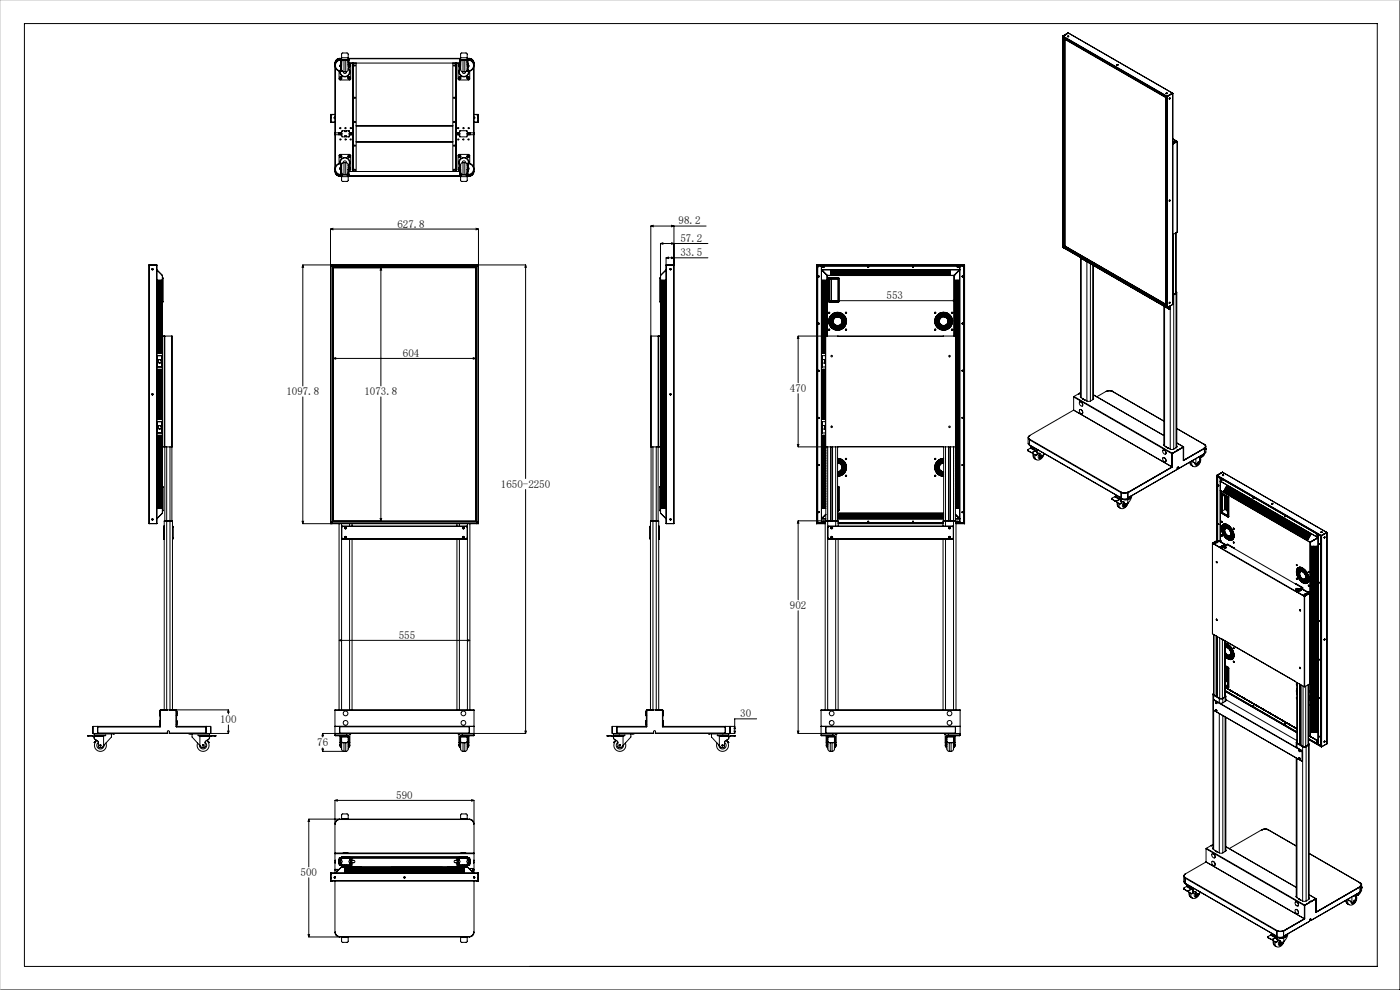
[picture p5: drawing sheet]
<svg xmlns="http://www.w3.org/2000/svg" width="297mm" height="210mm" viewBox="0 0 297 210" stroke-linecap="round" stroke-linejoin="round" font-family="sans-serif">
<defs><g id="words">
<g font-size="2.3">
<text x="144" y="47.6">98.2</text>
<text x="84.3" y="48.3">627.8</text>
<text x="144.4" y="51.3">57.2</text>
<text x="144.4" y="54.4">33.5</text>
<text x="188.1" y="63.5">553</text>
<text x="85.5" y="75.7">604</text>
<text x="60.8" y="83.9">1097.8</text>
<text x="77.3" y="83.9">1073.8</text>
<text x="167.6" y="83.2">470</text>
<text x="106.3" y="103.5">1650-2250</text>
<text x="167.6" y="129.2">902</text>
<text x="84.6" y="135.5">555</text>
<text x="46.7" y="153.5">100</text>
<text x="157" y="152.2">30</text>
<text x="67.3" y="158.3">76</text>
<text x="84.1" y="169.5">590</text>
<text x="63.8" y="185.9">500</text>
</g>
</g></defs>
<g fill="none" stroke="#000" stroke-width=".21">
<path d="M5.2 5h287v200h-287zM71.1 13.4h.1M71.1 13.4v14.8M71.1 14.3v21.1M71.9 12.5l-.5 .3-.3 .6M71.9 12.5h.6M72.1 12.5l-.6 .2-.4 .7M72.1 12.4l-.8 .3-.2 .7M72.1 12.5h-.2M72.1 12.4v.1M72.1 12.4h.4M72.2 13.8v.3"/>
<path d="M72.2 13.8h.1M72.2 14.1h.1M72.3 12.6a1.25 1.25 0 0 0-1.2 1.2 1.25 1.25 0 0 0 1 1.3M72.3 12.7a1.15 1.15 0 0 0-1.1 1.1 1.15 1.15 0 0 0 .9 1.2M72.3 14.1v.2M72.3 13.5v.3M72.3 14.3v.3a1.06 1.06 0 0 0 .9 1.7 1.06 1.06 0 0 0 .8-1.7v-.3M72.3 13.4v.1M72.3 12.6v.1M72.3 12.7v.7M72.3 13.8v.3M72.3 12.7h.1"/>
<path d="M72.3 14.3h.1M72.3 14.1h.1M72.3 13.8h.1M72.3 13.5h.1M72.3 12.6h.3M72.3 13.4h.1M72.4 14.1v.2M72.4 13.5v.3M72.4 14.7a.96 .96 0 0 0 .1 1.3 .96 .96 0 0 0 1.3 0 .96 .96 0 0 0 .1-1.3M72.4 13.4v.1M72.4 12.6v.1M72.4 12.7v.7"/>
<path d="M72.4 13.8v.3M72.4 14.3v.4M72.4 13.8h.1M72.4 14.1h.1M72.5 12.3h1.4M72.5 13.8v-2.4l.2-.2h1l.1 .2 .1 2.4M72.5 14.6l-.1 .1M72.5 16.4a.2 .2 0 0 0-.3-.1 .2 .2 0 0 0 0 .4 .2 .2 0 0 0 .3-.1M72.6 15h-.4M72.6 15.1h-.4M72.7 12.7l-.2 .1M72.7 12.6l-.2 .2"/>
<path d="M72.7 12.6v.1M72.7 12.6h.9M72.7 12.7h.9M72.8 15.2a.35 .35 0 0 0 .4 .4 .35 .35 0 0 0 .3-.4M73 12.7a1.1 1.1 0 0 0-.5 1.4 .85 .85 0 0 0 .5 1.1M73 12.7v2.5M73 12.7h.4M73 15.2h.4M73.4 12.7a1.1 1.1 0 0 1 .5 1.4 .85 .85 0 0 1-.5 1.1M73.4 12.7v2.5M73.6 12.7l.3 .1M73.6 12.6l.3 .2"/>
<path d="M73.6 12.6v.1M73.7 12.6h.3v.1M73.9 13.8h.1M73.9 14.1h.1M73.9 14.6v.1M73.9 12.4h23.8M73.9 12.5h23.8M73.9 14.1v.2M73.9 13.5v.3M73.9 13.4v.1M73.9 12.6v.1M73.9 13.5h.3l.2 .2-.1 3.2h-2.3l-.1-1.8"/>
<path d="M73.9 12.7v.7M73.9 13.8v.3M73.9 14.3v.4M73.9 12.7h.1M73.9 14.3h.1M73.9 13.4h.1M74 14.1v.2M74 13.4v.4M74 12.7v.7M74 13.8v.3M74 13.8h.2M74 14.1h.2"/>
<path d="M74.2 13.8v.3M74.2 16.4a.2 .2 0 0 0-.3-.1 .21 .21 0 0 0 .1 .4 .2 .2 0 0 0 .2-.1M74.2 13.8l-.2-.1 .2 .2-.2 .3M74.2 14h.1M74.9 13.4l-.1 14.8M74.9 13.4h.1M74.9 13.4v23M75.6 13.4v23M96.1 13.4v23M96.7 13.4h.1M96.7 13.4l.1 14.8M96.7 13.4v23"/>
<path d="M97.4 13.9l.1-.2-.2 .2 .2 .3M97.4 13.8v.3M97.4 13.8h.1M97.4 14.1h.1M97.5 14.1v.2M97.5 13.4v.4M97.5 14.3v.3a1.06 1.06 0 0 0 .9 1.7 1.06 1.06 0 0 0 .9-1.7v-.3M97.5 12.7v.7M97.5 13.8v.3M97.5 12.7h.1M97.5 13.4h-23.5M97.5 14.3h.1"/>
<path d="M97.5 14.1h.1M97.5 13.8h.1M97.5 13.4h.1M97.6 14.1v.2M97.6 13.5v.3M97.6 14.7a.96 .96 0 0 0 .2 1.3 .96 .96 0 0 0 1.3 0 .96 .96 0 0 0 .1-1.3M97.6 13.4v.1M97.6 12.6v.1M97.6 13.5h-.3l-.1 .2 .1 3.2h2.2l.2-1.8M97.6 12.7v.7M97.6 13.8v.3M97.6 14.3v.4"/>
<path d="M97.6 13.8h.1M97.6 14.1h.1M97.7 12.3h1.4M97.7 13.8v-2.3l.3-.3h.9l.2 .2v2.4M97.7 14.6l-.1 .1M97.7 16.4a.2 .2 0 0 0-.3-.1 .21 .21 0 0 0 .1 .4 .2 .2 0 0 0 .2-.1M97.9 12.6h-.4v.1M98 12.7l-.3 .1M98 12.6l-.3 .2M98 12.6v.1M98 12.6h.9M98 12.7h.9"/>
<path d="M98.1 15.2a.35 .35 0 0 0 .3 .4 .35 .35 0 0 0 .4-.4M98.2 12.7a1.1 1.1 0 0 0-.5 1.4 .85 .85 0 0 0 .5 1.1M98.2 12.7v2.5M98.2 12.7h.4M98.2 15.2h.4M98.6 12.7a1.1 1.1 0 0 1 .5 1.4 .85 .85 0 0 1-.5 1.1M98.6 12.7v2.5M98.9 12.7l.2 .1M98.9 12.6l.2 .2M98.9 12.6v.1M99 15.1h.4M99 15h.4"/>
<path d="M99.1 13.8h.1M99.1 14.1h.1M99.1 14.6l.1 .1M99.1 12.4h.5M99.1 12.5h.6M99.2 14.1v.2M99.2 13.5v.3M99.2 13.4v.1M99.2 12.6v.1M99.2 12.7v.7M99.2 13.8v.3M99.2 14.3v.4"/>
<path d="M99.2 12.7h.1M99.2 14.3h.1M99.2 14.1h.1M99.2 13.8h.1M99.2 13.5h.1M99.2 13.4h.1M99.3 12.7a1.15 1.15 0 0 1 1.2 1.1 1.15 1.15 0 0 1-1 1.2M99.3 12.6a1.25 1.25 0 0 1 1.3 1.2 1.25 1.25 0 0 1-1.1 1.3M99.3 14.1v.2M99.3 13.5v.3M99.3 13.4v.1M99.3 12.6v.1"/>
<path d="M99.3 12.7v.7M99.3 13.8v.3M99.3 13.8h.1M99.3 14.1h.1M99.3 12.6h-.4M99.4 13.8v.3M99.5 16.4a.2 .2 0 0 0-.3-.1 .2 .2 0 0 0 0 .4 .2 .2 0 0 0 .3-.1M99.6 12.5l.6 .2 .3 .7-.2-.6-.6-.3M99.6 12.4l.4 .1a1 1 0 0 1 .6 .9M99.6 12.5h.1M99.6 12.4v.1M100.4 13.4h.2"/>
<path d="M100.5 13.4h.1M100.5 14.3v13.9M100.6 13.4v14.8M225.4 7.7l.1 44.8M225.5 7.7h.1M225.5 7.7l.2 .1M225.5 7.6l-.1 .1M225.5 7.6h.1M225.5 7.6v.1M225.5 7.6l22.1 12.9M225.5 7.6l22.1 12.8M225.7 8h.1"/>
<path d="M225.7 7.8v44.8M225.7 8l21.7 12.6M225.7 8.1l.1 .1M225.7 7.7v.1M225.8 8.2l21.5 12.4M225.8 8.2v44.1M225.8 8.2v44M225.9 8.3l21.4 12.4v43.8l-21.4-12.3zM226 7.4h.1M226.5 7.7v.1M226.5 7.7h.1M226.5 7.7l.2 .1"/>
<path d="M226.5 7.8h.1M226.6 7h.1M226.6 7l-1.1 .6M226.6 7l22.2 12.8M226.6 7l-.6 .4M237 13.8h-.1M237 13.8h.1M237 13.7v.1M237 13.8h.1h-.1M247.4 19.8h.1M247.4 19.8l.2 .1M247.4 19.8h.2"/>
<path d="M247.4 19.9h.2M247.4 19.9h.1M248.7 19.8l-1.1 .6M248.8 19.8h.1M248.7 19.8h.1M248.7 19.8l-.6 .3M248.8 19.8l-1.1 .7M248.8 19.8v44.8M297 0v210h-297M70.1 24.3h.1M70.1 24.3v1.6M70.1 24.3h1"/>
<path d="M70.1 25.9h1M70.2 25h.1M70.2 25.7h.1M70.2 25.8h.1M70.2 24.8h.1M70.2 24.9h.1M70.2 25.9h.1M70.4 24.3h.1M70.4 24.3h-.2M70.9 25h.1M71.1 36.4h.1M71.1 28.6h.1"/>
<path d="M71.1 28.2h.1M71.1 28.2v.4M71.1 36.4l.2 .6 .8 .4M71.1 24.9l-.2 .1 .2 .1M71.1 28.6v7.8M71.1 36.4l.4 .7 .6 .2M71.1 36.4l.3 .6 .5 .3M71.1 28.2h1.3l.2 .2-.2 .2h-1.3M71.1 36.3v.1M71.8 28.2v.4M71.9 34.7l.1-1.9h2.3l.1 3.2-.2 .2h-.3M71.9 28.2v.4z"/>
<path d="M71.9 37.3h.2M71.9 37.3h.6M72 28.2v.4M72.1 28.2v.4M72.1 37.3v.1M72.1 37.4h.4M72.1 34.6a1.25 1.25 0 0 0-1 1.4 1.25 1.25 0 0 0 1.4 1.1M72.1 34.7a1.15 1.15 0 0 0-.9 1.2 1.15 1.15 0 0 0 1.1 1.1M72.2 28.2v.4M72.2 35.6v.3M72.2 35.9h.3M72.2 35.6h.3"/>
<path d="M72.2 34.6l.4 .1M72.2 34.7h.3M72.3 35.4v.8M72.3 35.4v-.3a1.06 1.06 0 0 1 .9-1.7 1.06 1.06 0 0 1 .8 1.7v.3M72.3 36.2v.1M72.3 37v.1h.3M72.3 36.3v.7M72.3 36.2h.1M72.3 35.4h.1M72.3 36.3h.1M72.3 37h.1M72.4 35.4v.8"/>
<path d="M72.4 35a.96 .96 0 0 1 .1-1.2 .96 .96 0 0 1 1.3 0 .96 .96 0 0 1 .1 1.2M72.4 36.2v.1M72.4 37v.1M72.4 35v.4M72.4 36.3v.7M72.4 35l.1 .1M72.5 36.9l.2 .2M72.5 37.5h1.4M72.5 35.9v2.4l.2 .2h1l.1-.2 .1-2.4M72.5 33.2l-.3-.1v.3M72.7 37.1h.1M72.7 37.1h.9"/>
<path d="M72.8 34.5a.35 .35 0 0 1 .4-.4 .35 .35 0 0 1 .3 .4M73 34.5a1.11 1.11 0 0 0-.5 1.4 .85 .85 0 0 0 .5 1.1M73 34.5v2.5M73 37h.4M73 34.5h.4M73.1 29v-.2h.4v.2M73.1 27.7v.2h.4v-.2M73.4 34.5a1.11 1.11 0 0 1 .5 1.4 .85 .85 0 0 1-.5 1.1M73.4 34.5v2.5M73.6 37.1h.1M73.9 35.9h.3M73.9 35.6h.3"/>
<path d="M73.9 35.9h.1M73.9 36.9l-.3 .2M73.9 37.4h23.8M73.9 37.3h23.8M73.9 27.7l.2 .1M73.9 35.4v.8M73.9 36.2v.1M73.9 37v.1M73.9 35v.4M73.9 36.3v.7M73.9 35.4h.1M73.9 36.3h.1"/>
<path d="M73.9 37h.1M73.9 35v.1M74 35.4v.9M74 37v.1h-.3M74 35.5l.2 .2-.2 .4M74 36.3v.7M74 36.4h23.5M74.1 29h-.2M74.2 35.6v.3M74.2 35.7v.1M74.2 33.2l-.2-.1-.1 .3M74.3 28.2l-.2-.5h-1.5l-.3 .5v.4l.3 .4h1.5l.2-.4"/>
<path d="M74.3 28.2v.4M74.5 28.2h.1M74.5 28.5v.1M74.5 28.2h-.1v.3h.1M74.5 28.2v.4M74.6 28.2v.4M74.7 28.2v.4M74.8 28.2v.4M74.8 28.2h-.7l-.1 .2 .1 .2h.7M74.8 28.6l.1 7.8M74.9 36.4h.1M75.6 30.1h20.5"/>
<path d="M75.6 26.7h20.5M75.6 26.6h20.5M75.6 30h20.5M96.7 36.4h.1M96.8 28.2v.4M96.8 28.2h.7l.1 .2-.1 .2h-.7M96.8 28.6l-.1 7.8M96.9 28.2v.4M97 28.2v.4zM97.2 28.2v.4M97.3 28.2v.4M97.3 28.2l.3-.5h1.5l.2 .5"/>
<path d="M97.3 28.6l.3 .4h1.5l.2-.4M97.4 35.8v.2M97.4 35.6v.3M97.4 35.9h.3M97.4 35.6h.3M97.5 35.4v.9M97.5 35.4v-.3a1.06 1.06 0 0 1 .9-1.7 1.06 1.06 0 0 1 .9 1.7v.3M97.5 37v.1h.4M97.5 35.5l-.2 .2 .2 .4M97.5 36.3v.7M97.5 35.4h.1M97.5 36.3h.1"/>
<path d="M97.5 37h.1M97.6 35.4v.8M97.6 35a.96 .96 0 0 1 .2-1.2 .96 .96 0 0 1 1.3 0 .96 .96 0 0 1 .1 1.2M97.6 36.2v.1M97.6 37v.1M97.6 35v.4M97.6 36.3v.7M97.6 35l.1 .1M97.7 36.9l.3 .2M97.7 37.5h1.4M97.7 35.9v2.3l.3 .3h.9l.2-.2v-2.4M97.7 33.2l-.3-.1v.3"/>
<path d="M98 37.1h.1M98 37.1h.9M98.1 34.5a.35 .35 0 0 1 .3-.4 .35 .35 0 0 1 .4 .4M98.2 34.5a1.11 1.11 0 0 0-.5 1.4 .85 .85 0 0 0 .5 1.1M98.2 34.5v2.5M98.2 37h.4M98.2 34.5h.4M98.6 34.5a1.11 1.11 0 0 1 .5 1.4 .85 .85 0 0 1-.5 1.1M98.6 34.5v2.5M98.9 37.1h.1M99.1 35.9h.3M99.1 35.6h.3"/>
<path d="M99.1 35.9h.1M99.1 36.9l-.2 .2M99.1 37.4h.5M99.1 37.3h.6M99.2 35.4v.8M99.2 36.2v.1M99.2 37v.1M99.2 35v.4M99.2 36.3v.7M99.2 36.2h.1M99.2 35.4h.1M99.2 36.3h.1"/>
<path d="M99.2 37h.1M99.2 35l-.1 .1M99.3 35.4v.8M99.3 36.2v.1M99.3 37v.1h-.4M99.3 36.3v.7M99.3 28.2v.4M99.3 34.7h-.3M99.4 34.6l-.4 .1M99.4 35.6v.3M99.4 34.7a1.15 1.15 0 0 1 1.1 1.2 1.15 1.15 0 0 1-1.2 1.1M99.5 28.2v.4"/>
<path d="M99.5 34.6a1.25 1.25 0 0 1 1 1.4 1.25 1.25 0 0 1-1.4 1.1M99.5 33.2l-.3-.1v.3M99.6 28.2v.4M99.6 37.3v.1M99.7 34.7l-.2-1.9h-2.2l-.1 3.2 .1 .2h.3M99.7 37.3l.6-.3 .2-.6-.2 .6-.7 .3M99.7 37.3h-.1M99.7 28.2v.4zM99.8 28.2v.4M100.4 36.4h.2M100.5 28.2h-1.3l-.2 .2 .2 .2h1.3M100.5 28.6h.1"/>
<path d="M100.5 36.4h.1M100.5 28.2h.1M100.5 28.6v6.8M100.5 36.3v.1M100.5 28.2v.4zM100.6 36.4l-.3 .6-.7 .4M100.6 28.2v.4M100.6 24.9l.1 .1-.1 .1M100.6 28.6v7.8M100.6 24.3h.9M100.6 25.9h.9M100.7 25h.1"/>
<path d="M101.2 24.3h.1M101.2 24.3h.2M101.4 25.9h.1M101.4 25.8h.1M101.4 24.8h.1M101.4 24.9h.1M101.4 25.7h.1M101.4 25h.1M101.5 25h-.1M101.5 24.3v1.6M101.5 24.3h.1M247.3 20.6v44.1"/>
<path d="M247.4 20.6h-.1M247.4 20.6h.1M247.4 20.3v44.8M247.4 20.3h.1M247.6 20.5h.1M247.6 20.5v44.7M247.6 20.4l.1 .1M247.6 20.4v.1M247.6 20.4h.1M247.7 20.5v44.7M248.1 21h.1M248.1 20.1h.1"/>
<path d="M248.1 20.8v.1M248.1 20.8v.2M248.2 20.8l-.1 .2M248.8 30.1h.3M248.8 29.5l.9 .5M248.8 30.3h.1M248.9 30.5h-.1M248.9 30.3v.2M248.9 30.5h.1M248.9 30.4v.1M249.1 30.1h-.3M249.1 30.1l.1 .1"/>
<path d="M249.1 30.2l-.2 .1M249.2 30.2h.2M249.2 30.2h.1M249.2 30h.1M249.2 30l.2 .1M249.2 30.2l-.3 .2M249.4 30h.1M249.4 30l-.1 .1M249.4 30v.1M249.4 29.8l.1 .2-.1 .2M249.4 30.2h.1M249.5 30.1h.1"/>
<path d="M249.7 30l-.9 .5M249.7 30h.1M249.7 30l-.9 .6M249.8 30l-.1 19.2M31.6 56.2h.1M31.6 56.2v54.9M31.6 56.2h1.6M32.3 57v.2M32.3 57h.1M32.3 57.2h.1M33.2 56.2h.1M33.2 56.2v54.9"/>
<path d="M33.3 57.3l1.1 1.1M33.3 57.2l1.1 1.2M33.5 59.4v.1M33.5 59.8h.1M33.5 59.5v.1M33.5 59.8v.1M33.7 59.4v.2M33.7 59.8v.1M34 59.4v.2M34 59.8v.1M34.2 59.4v.2zM34.2 59.8v.1z"/>
<path d="M34.4 58.4h.1M34.4 58.4v50.4M34.5 58.9h.1M34.5 59h.1M34.5 58.4v50.4M34.5 58.9v.1M34.5 58.9l.1 .1M34.5 59v4.9M34.6 59v4.9M64.2 56.2l.2 .5h-.3zM64.2 56.2h47.3M64.2 56.2v25.7"/>
<path d="M70.1 48.6l.5-.2v.3zM70.1 48.6v62.5M70.1 48.6h31.4M70.1 56.2h.1M70.1 56.2v54.9M70.4 56.2h.1M70.4 56.2v54.9M70.4 56.5l.1 .1M70.4 56.5h30.8M70.5 56.6l.1 .1M70.6 56.7h30.4M70.6 56.7v53.9"/>
<path d="M70.7 56.8h30.2v53.7h-30.2zM80.8 56.8l.2 .5h-.3zM80.8 56.8v25.1M101 48.4l.5 .2-.5 .1zM101 56.7v53.9M101.1 56.6l-.1 .1M101.2 56.5l-.1 .1M101.2 56.2h.1M101.2 56.2v54.9M101.5 56.2h.1M101.5 56.2v54.9M101.5 48.6v62.5"/>
<path d="M111.5 56.2l.2 .5h-.3zM111.5 56.2v45.3M138.1 48l.5-.2v.3zM138.1 48v46.8h1.6M138.1 48h11.7M140 59h.1M140 59v4.9M140.1 58.9v.1M140.1 58.9l-.1 .1M140.1 58.9h.1M140.1 59h.1M140.1 59v4.9"/>
<path d="M140.1 58.4h.1M140.1 51.7l.5-.2v.3zM140.1 51.7v57.1M140.1 51.7h10.1M140.4 59.8v.1M140.4 59.4v.2M140.6 59.8v.1M140.6 59.4v.2M140.9 59.8v.1M140.9 59.4v.2M141.1 59.8v.1M141.1 59.4v.2"/>
<path d="M141.3 56.2h.1M141.3 57.3l-1.2 1.1M141.3 57.2l-1.2 1.2M141.3 54.7l.5-.2v.3zM141.3 54.7v56.4M141.3 54.7h8.9M141.3 56.2h1.6M141.3 56.2v54.9M142.2 57v.2M142.2 57.2h.1M142.2 57h.1M142.5 54.5l.5 .2-.5 .1z"/>
<path d="M142.5 51.5l.5 .2-.5 .1zM142.5 47.8l.5 .2-.5 .1zM142.9 56.2h.1M142.9 56.2v54.9M143 48v63.1M173.3 56.2h.1M173.3 56.2l-.1 54.9M173.3 56.2h31.3M173.3 56.2v54.9M173.3 56.2l.1 .1v54.7l-.1 .1M173.4 56.8h.1M173.4 56.4h.1"/>
<path d="M173.4 56.4h31M173.4 56.6h.1M173.7 58.6v.1M173.7 58.7h.1M173.7 58.6h.1M173.7 58.5v.1M174.3 57.2v.1M174.3 56.8h.1M174.3 56.6h.1M174.3 57.2h.1M174.3 57.2h29.3M174.3 56.4v54.5"/>
<path d="M174.3 57.3l1.2 1.1M174.3 57.3h.1M174.3 57.2l1.2 1.2M174.5 59.4v.2M174.5 59.8v.1M174.6 56.7h.1M174.6 56.6h.1M174.7 56.6h.1M174.8 59.4v.2M174.8 59.8v.1M175 59.4v.2M175 59.8v.1"/>
<path d="M175.2 59.4v.2M175.2 59.8v.1M175.4 58.4h.1M175.4 58.4v12.9M175.4 58.4h27M175.5 58.4h.1M175.5 58.4h26.9M175.5 58.4v12.9M175.8 59h.1M175.8 59v4.9M175.9 58.9l-.1 .1M175.9 58.9h.1"/>
<path d="M175.9 58.9h2M175.9 59.1l.1 .1M175.9 59.1h1.9M175.9 59.1v4.7M176 59.2l-.1 4.6M176 59.2h1.8M176.3 58.2h.1M176.3 58h.1M176.3 57.7h.1M176.3 57.5h.1M176.3 59.2v4.6M176.4 59.2v4.6"/>
<path d="M176.6 58.2h.2M176.6 58h.2M176.6 57.7h.2M176.6 57.5h.2M177 58.2h.1M177 58h.1M177 57.7h.1M177 57.5h.1M177.3 58.2h.2M177.3 58h.2M177.3 57.7h.2M177.3 57.5h.2"/>
<path d="M177.7 58.2h.1M177.7 58h.1M177.7 57.7h.1M177.7 57.5h.1M177.8 59.2v4.6M177.8 59.1v.1M177.8 59.1v4.7M177.9 58.9l.1 .1M177.9 58.9h.1M178 59h.1M178 59v4.9M178 58.2h.2"/>
<path d="M178 58h.2M178 57.7h.2M178 57.5h.2M178.4 58.2h.1M178.4 58h.1M178.4 57.7h.1M178.4 57.5h.1M178.7 58.2h.2M178.7 58h.2M178.7 57.7h.2M178.7 57.5h.2M179.1 58.2h.1"/>
<path d="M179.1 58h.1M179.1 57.7h.1M179.1 57.5h.1M179.4 58.2h.2M179.4 58h.2M179.4 57.7h.2M179.4 57.5h.2M179.8 58.2h.1M179.8 58h.1M179.8 57.7h.1M179.8 57.5h.1M180.1 58.2h.2"/>
<path d="M180.1 58h.2M180.1 57.7h.2M180.1 57.5h.2M180.5 58.2h.1M180.5 58h.1M180.5 57.7h.1M180.5 57.5h.1M180.8 58.2h.2M180.8 58h.2M180.8 57.7h.2M180.8 57.5h.2M181.2 58.2h.1"/>
<path d="M181.2 58h.1M181.2 57.7h.1M181.2 57.5h.1M181.5 58.2h.2M181.5 58h.2M181.5 57.7h.2M181.5 57.5h.2M181.9 58.2h.1M181.9 58h.1M181.9 57.7h.1M181.9 57.5h.1M182.2 58.2h.2"/>
<path d="M182.2 58h.2M182.2 57.7h.2M182.2 57.5h.2M182.6 58.2h.1M182.6 58h.1M182.6 57.7h.1M182.6 57.5h.1M182.9 58.2h.2M182.9 58h.2M182.9 57.7h.2M182.9 57.5h.2M183.3 58.2h.1"/>
<path d="M183.3 58h.1M183.3 57.7h.1M183.3 57.5h.1M183.6 58.2h.2M183.6 58h.2M183.6 57.7h.2M183.6 57.5h.2M184 58.2h.1M184 58h.1M184 57.7h.1M184 57.5h.1M184.1 56.6h.1"/>
<path d="M184.1 56.7h.1M184.2 56.6h.1M184.3 58.2h.2M184.3 58h.2M184.3 57.7h.2M184.3 57.5h.2M184.7 58.2h.1M184.7 58h.1M184.7 57.7h.1M184.7 57.5h.1M185 58.2h.2M185 58h.2"/>
<path d="M185 57.7h.2M185 57.5h.2M185.4 58.2h.1M185.4 58h.1M185.4 57.7h.1M185.4 57.5h.1M185.7 58.2h.2M185.7 58h.2M185.7 57.7h.2M185.7 57.5h.2M186.1 58.2h.1M186.1 58h.1"/>
<path d="M186.1 57.7h.1M186.1 57.5h.1M186.4 58.2h.2M186.4 58h.2M186.4 57.7h.2M186.4 57.5h.2M186.8 58.2h.1M186.8 58h.1M186.8 57.7h.1M186.8 57.5h.1M187.1 58.2h.2M187.1 58h.2"/>
<path d="M187.1 57.7h.2M187.1 57.5h.2M187.5 58.2h.1M187.5 58h.1M187.5 57.7h.1M187.5 57.5h.1M187.8 58.2h.2M187.8 58h.2M187.8 57.7h.2M187.8 57.5h.2M188.2 58.2h.1M188.2 58h.1"/>
<path d="M188.2 57.7h.1M188.2 57.5h.1M188.5 58.2h.2M188.5 58h.2M188.5 57.7h.2M188.5 57.5h.2M188.9 58.2h.1M188.9 58h.1M188.9 57.7h.1M188.9 57.5h.1M189.2 58.2h.2M189.2 58h.2"/>
<path d="M189.2 57.7h.2M189.2 57.5h.2M189.6 58.2h.1M189.6 58h.1M189.6 57.7h.1M189.6 57.5h.1M189.9 58.2h.2M189.9 58h.2M189.9 57.7h.2M189.9 57.5h.2M190.3 58.2h.1M190.3 58h.1"/>
<path d="M190.3 57.7h.1M190.3 57.5h.1M190.6 58.2h.2M190.6 58h.2M190.6 57.7h.2M190.6 57.5h.2M191 58.2h.1M191 58h.1M191 57.7h.1M191 57.5h.1M191.3 58.2h.2M191.3 58h.2"/>
<path d="M191.3 57.7h.2M191.3 57.5h.2M191.7 58.2h.1M191.7 58h.1M191.7 57.7h.1M191.7 57.5h.1M192 58.2h.2M192 58h.2M192 57.7h.2M192 57.5h.2M192.4 58.2h.1M192.4 58h.1"/>
<path d="M192.4 57.7h.1M192.4 57.5h.1M192.7 58.2h.2M192.7 58h.2M192.7 57.7h.2M192.7 57.5h.2M193.1 58.2h.1M193.1 58h.1M193.1 57.7h.1M193.1 57.5h.1M193.4 58.2h.2M193.4 58h.2"/>
<path d="M193.4 57.7h.2M193.4 57.5h.2M193.6 56.6h.1M193.6 56.7h.1M193.7 56.6h.1M193.8 58.2h.1M193.8 58h.1M193.8 57.7h.1M193.8 57.5h.1M194.1 58.2h.2M194.1 58h.2M194.1 57.7h.2"/>
<path d="M194.1 57.5h.2M194.5 58.2h.1M194.5 58h.1M194.5 57.7h.1M194.5 57.5h.1M194.8 58.2h.2M194.8 58h.2M194.8 57.7h.2M194.8 57.5h.2M195.2 58.2h.1M195.2 58h.1M195.2 57.7h.1"/>
<path d="M195.2 57.5h.1M195.5 58.2h.2M195.5 58h.2M195.5 57.7h.2M195.5 57.5h.2M195.9 58.2h.1M195.9 58h.1M195.9 57.7h.1M195.9 57.5h.1M196.2 58.2h.2M196.2 58h.2M196.2 57.7h.2"/>
<path d="M196.2 57.5h.2M196.6 58.2h.1M196.6 58h.1M196.6 57.7h.1M196.6 57.5h.1M196.9 58.2h.2M196.9 58h.2M196.9 57.7h.2M196.9 57.5h.2M197.3 58.2h.1M197.3 58h.1M197.3 57.7h.1"/>
<path d="M197.3 57.5h.1M197.6 58.2h.2M197.6 58h.2M197.6 57.7h.2M197.6 57.5h.2M198 58.2h.1M198 58h.1M198 57.7h.1M198 57.5h.1M198.3 58.2h.2M198.3 58h.2M198.3 57.7h.2"/>
<path d="M198.3 57.5h.2M198.7 58.2h.1M198.7 58h.1M198.7 57.7h.1M198.7 57.5h.1M199 58.2h.2M199 58h.2M199 57.7h.2M199 57.5h.2M199.4 58.2h.1M199.4 58h.1M199.4 57.7h.1"/>
<path d="M199.4 57.5h.1M199.7 58.2h.2M199.7 58h.2M199.7 57.7h.2M199.7 57.5h.2M200.1 58.2h.1M200.1 58h.1M200.1 57.7h.1M200.1 57.5h.1M200.4 58.2h.2M200.4 58h.2M200.4 57.7h.2"/>
<path d="M200.4 57.5h.2M200.8 58.2h.1M200.8 58h.1M200.8 57.7h.1M200.8 57.5h.1M201.1 58.2h.2M201.1 58h.2M201.1 57.7h.2M201.1 57.5h.2M201.5 58.2h.1M201.5 58h.1M201.5 57.7h.1"/>
<path d="M201.5 57.5h.1M202.4 58.4h.1M202.4 58.4v12.9M202.6 59.8v.1M202.6 59.4v.2M202.9 59.4v.1M202.9 59.8h.1M202.9 59.5v.1M202.9 59.8v.1M203.1 59.8v.1M203.1 59.4v.2M203.1 56.7h.1"/>
<path d="M203.1 56.6h.1M203.2 56.6h.1M203.4 59.8v.1M203.4 59.4v.2M203.5 57.3h.1M203.6 57.2l-1.2 1.2M203.6 57.2v.1M203.6 57.3h.1M203.6 57.3l-1.2 1.1M203.6 57.2h.1M203.6 56.8h.1M203.6 56.4v54.5"/>
<path d="M203.6 56.6h.1M204.2 58.6v.1M204.2 58.7h.1M204.2 58.6h.1M204.2 58.5v.1M204.4 56.5h-30.9v54.3l1.6 .1M204.4 56.8h.1M204.4 56.6h.1M204.4 56.4h.1M204.4 56.3v54.7M204.6 56.2h.1M204.6 56.2l-.2 .1v54.7l.2 .1"/>
<path d="M204.6 56.2v54.9M225.4 52.4h.1M225.5 52.5l22.1 12.8M225.5 52.5h.1M225.7 52.3h.1M225.7 52.3l21.7 12.6M225.7 52.3v.1M225.8 52.3l21.5 12.4M225.8 52.3h-.1M225.8 52.2v.1M225.8 52.2l21.5 12.5M225.9 52.2h.1"/>
<path d="M229.2 54.6v29.6M229.5 54.9l-.1-.2v29.7M229.5 54.9l18.5 10.7M229.5 54.9h.1M230.6 55.5v29.6M231.3 55.9v29.2M231.8 56.2v28.6M232 56.3v28.3M248.1 42.6h.1M248.1 42.5v.1zM248.2 42.5l-.1 .1M248.9 49.7v12.8"/>
<path d="M249.4 49.4v12.8M249.5 49.4v12.7M249.7 49.2l-.9 .6M249.8 49.2h.1M33.4 75.4h.9v2.4h-.9zM33.4 75.5h.9M33.4 72.1h.1M33.4 79.5h.1M33.5 78.8h.1M33.5 79.7v.2zM33.5 60.5h.1M33.5 60.1v.1"/>
<path d="M33.5 60.8v.1M33.5 61.2h.1M33.5 61.5v.1M33.5 61.9h.1M33.5 62.6h.1M33.5 62.2v.1M33.5 63.6v.1M33.5 62.9v.1M33.5 63.3h.1M33.5 64h.1M33.5 64.3v.1M33.5 64.7h.1"/>
<path d="M33.5 65v.1M33.5 65.4h.1M33.5 65.7v.1M33.5 66.1h.1M33.5 66.4v.1M33.5 66.8h.1M33.5 67.5h.1M33.5 67.1v.1M33.5 67.8v.1M33.5 68.2h.1M33.5 68.5v.1M33.5 68.9h.1"/>
<path d="M33.5 69.2v.1M33.5 69.6h.1M33.5 69.9v.1M33.5 70.6v.1M33.5 70.3h.1M33.5 71.3v.1M33.5 71h.1M33.5 72.4h.1M33.5 72v.1M33.5 71.7h.1M33.5 72.7v.1M33.5 73.1h.1"/>
<path d="M33.5 73.4v.1M33.5 73.8h.1M33.5 74.1v.1M33.5 74.5h.1M33.5 74.8v.1M33.5 78.7h.1M33.5 78.3v.1M33.5 79v.1M33.5 60.5v.1M33.5 60.2v.1M33.5 60.9v.1M33.5 61.2v.1"/>
<path d="M33.5 61.6v.1M33.5 61.9v.1M33.5 62.6v.1M33.5 62.3v.1M33.5 63.7v.1M33.5 63v.1M33.5 63.3v.1M33.5 64v.1M33.5 64.4v.1M33.5 64.7v.1M33.5 65.1v.1M33.5 65.4v.1"/>
<path d="M33.5 65.8v.1M33.5 66.1v.1M33.5 66.5v.1M33.5 66.8v.1M33.5 67.5v.1M33.5 67.2v.1M33.5 67.9v.1M33.5 68.2v.1M33.5 68.6v.1M33.5 68.9v.1M33.5 69.3v.1M33.5 69.6v.1"/>
<path d="M33.5 70v.1M33.5 70.7v.1M33.5 70.3v.1M33.5 71.4v.1M33.5 71v.1M33.5 72.4v.1M33.5 72.1v.1M33.5 71.7v.1M33.5 72.8v.1M33.5 73.1v.1M33.5 73.5v.1M33.5 73.8v.1"/>
<path d="M33.5 74.2v.1M33.5 74.5v.1M33.5 74.9v.1M33.5 78.7v.1M33.5 78.4v.1M33.5 79.4v.1M33.5 79.1v.1M33.7 78.4h.1M33.7 66.1h.1M33.7 78.7v.1zM33.7 79v.1M33.7 79.4v.1z"/>
<path d="M33.7 79.7v.2zM33.7 78.4v.1M33.7 79.1h.1M33.7 79h.1M33.7 60.1v.2M33.7 60.5v.1M33.7 60.8v.2M33.7 61.2v.1M33.7 61.5v.2M33.7 61.9v.1M33.7 62.2v.2M33.7 62.6v.1"/>
<path d="M33.7 63.6v.2M33.7 62.9v.2M33.7 63.3v.1M33.7 64.3v.2M33.7 64v.1M33.7 65v.2M33.7 64.7v.1M33.7 65.4v.1M33.7 65.7v.2M33.7 66.8v.1M33.7 66.4v.2M33.7 67.1v.2"/>
<path d="M33.7 67.5v.1M33.7 68.2v.1M33.7 67.8v.2M33.7 68.5v.2M33.7 69.2v.2M33.7 68.9v.1M33.7 69.6v.1M33.7 69.9v.2M33.7 70.6v.2M33.7 70.3v.1M33.7 71v.1M33.7 71.3v.2"/>
<path d="M33.7 71.7v.1M33.7 72.4v.1M33.7 72v.2M33.7 73.1v.1M33.7 72.7v.2M33.7 73.4v.2M33.7 73.8v.1M33.7 74.8v.2M33.7 74.1v.2M33.7 74.5v.1M33.7 78.3v.1M33.7 66.1v.1"/>
<path d="M33.9 66.1h.1M34 60.1v.2M34 60.5v.1M34 61.2v.1M34 60.8v.2M34 61.5v.2M34 61.9v.1M34 62.6v.1M34 62.2v.2M34 63.6v.2M34 63.3v.1M34 62.9v.2"/>
<path d="M34 64v.1M34 64.3v.2M34 64.7v.1M34 65v.2M34 65.7v.2M34 66.1h.1M34 65.4v.1M34 66.8v.1M34 66.4v.2M34 67.1v.2M34 67.5v.1M34 67.8v.2"/>
<path d="M34 68.2v.1M34 69.2v.2M34 68.5v.2M34 68.9v.1M34 69.6v.1M34 69.9v.2M34 70.6v.2M34 70.3v.1M34 71v.1M34 71.3v.2M34 71.7v.1M34 72v.2"/>
<path d="M34 72.4v.1M34 72.7v.2M34 73.1v.1M34 73.8v.1M34 73.4v.2M34 74.1v.2M34 74.8v.2M34 74.5v.1M34 78.7v.1M34 78.3v.2M34 79v.2M34 79.4v.1"/>
<path d="M34 79.7v.2M34 66.1v.1M34.2 66.1h.1M34.2 60.1v.2zM34.2 60.5v.1zM34.2 60.8v.2zM34.2 61.2v.1zM34.2 61.9v.1zM34.2 61.5v.2zM34.2 62.6v.1zM34.2 62.2v.2zM34.2 63.3v.1z"/>
<path d="M34.2 63.6v.2zM34.2 62.9v.2zM34.2 64.3v.2M34.2 64v.1M34.2 64.7v.1M34.2 65v.2M34.2 65.4v.1M34.2 65.7v.2M34.2 66.8v.1M34.2 66.4v.2M34.2 67.1v.2M34.2 67.5v.1"/>
<path d="M34.2 67.8v.2M34.2 68.2v.1M34.2 69.2v.2M34.2 68.5v.2M34.2 68.9v.1M34.2 69.9v.2M34.2 69.6v.1M34.2 70.6v.2M34.2 70.3v.1M34.2 71v.1M34.2 71.3v.2M34.2 72.4v.1"/>
<path d="M34.2 71.7v.1M34.2 72v.2M34.2 73.1v.1M34.2 72.7v.2M34.2 73.4v.2M34.2 73.8v.1M34.2 74.5v.1M34.2 74.8v.2M34.2 74.1v.2M34.2 78.3v.2M34.2 78.7v.1M34.2 79.4v.1"/>
<path d="M34.2 79v.2M34.2 79.7v.2M34.2 66.1v.1M34.3 75.4v2.4M34.5 71.3h.1M34.5 63.9h.1M34.5 64.1h.1M34.5 63.9v.2M34.6 63.9l-.1 .2M34.6 71.3h.1M34.9 71.3h.1M34.9 71.3l-.4 .1"/>
<path d="M34.9 71.3v23.5M35 71.3h1.5M35 71.3v39.2M36.5 71.3v39.2M36.5 71.3v23.5M70.7 76l.5-.1v.3zM70.7 76h30.2M100.4 75.9l.5 .1-.5 .2zM138.1 71.3h.1M138.1 71.3h1.5M138.1 71.3v39.2M139.6 71.3h.1"/>
<path d="M139.6 71.3v39.2M139.7 71.3l.4 .1M139.7 71.3v23.5M140 71.3h.1M140 63.9h.1M140 63.9l.1 .2M140.1 63.9v.2M140.1 63.9h.1M140.1 64.1h.1M140.3 66.1h.1M140.3 75.6h.1M140.4 79.7v.2"/>
<path d="M140.4 79v.2M140.4 79.4v.1M140.4 78.7v.1M140.4 78.3v.2M140.4 78v.1M140.4 77.6v.2M140.4 77.3v.1M140.4 76.9v.2M140.4 76.6v.1M140.4 75.5v.2M140.4 75.9v.1M140.4 76.2v.2"/>
<path d="M140.4 74.8v.2M140.4 75.2v.1M140.4 74.1v.2M140.4 74.5v.1M140.4 72.4v.1M140.4 73.4v.2M140.4 73.8v.1M140.4 72.7v.2M140.4 73.1v.1M140.4 71.7v.1M140.4 72v.2M140.4 71.3v.2"/>
<path d="M140.4 71v.1M140.4 70.6v.2M140.4 70.3v.1M140.4 69.9v.2M140.4 69.6v.1M140.4 69.2v.2M140.4 68.9v.1M140.4 68.5v.2M140.4 68.2v.1M140.4 67.8v.2M140.4 66.8v.1M140.4 67.1v.2"/>
<path d="M140.4 67.5v.1M140.4 66.1v.1M140.4 66.4v.2M140.4 65.4v.1M140.4 65v.2M140.4 65.7v.2M140.4 64.7v.1M140.4 64.3v.2M140.4 63.6v.2M140.4 64v.1M140.4 62.9v.2M140.4 63.3v.1"/>
<path d="M140.4 62.6v.1M140.4 62.2v.2M140.4 61.5v.2M140.4 61.9v.1M140.4 60.8v.2M140.4 61.2v.1M140.4 60.5v.1M140.4 60.1v.2M140.6 66.1h.1M140.6 75.6h.1M140.6 79.7v.2M140.6 79v.2"/>
<path d="M140.6 79.4v.1M140.6 78.7v.1M140.6 78.3v.2M140.6 78v.1M140.6 77.6v.2M140.6 77.3v.1M140.6 76.6v.1M140.6 76.9v.2M140.6 75.5v.2M140.6 76.2v.2M140.6 75.9v.1M140.6 75.2v.1"/>
<path d="M140.6 74.8v.2M140.6 74.1v.2M140.6 74.5v.1M140.6 73.8v.1M140.6 73.4v.2M140.6 72.4v.1M140.6 72.7v.2M140.6 72v.2M140.6 73.1v.1M140.6 71.7v.1M140.6 71v.1M140.6 71.3v.2"/>
<path d="M140.6 70.3v.1M140.6 70.6v.2M140.6 69.9v.2M140.6 69.2v.2M140.6 69.6v.1M140.6 68.9v.1M140.6 68.5v.2M140.6 68.2v.1M140.6 67.8v.2M140.6 66.8v.1M140.6 67.5v.1M140.6 67.1v.2"/>
<path d="M140.6 66.4v.2M140.6 65.4v.1M140.6 66.1v.1M140.6 65.7v.2M140.6 64.7v.1M140.6 65v.2M140.6 64v.1M140.6 63.6v.2M140.6 64.3v.2M140.6 63.3v.1M140.6 62.9v.2M140.6 62.6v.1"/>
<path d="M140.6 62.2v.2M140.6 61.5v.2M140.6 61.9v.1M140.6 60.8v.2M140.6 60.5v.1M140.6 61.2v.1M140.6 60.1v.2M140.8 66.1h.1M140.9 79.7v.2M140.9 79v.2M140.9 79.4v.1M140.9 78.7v.1"/>
<path d="M140.9 78v.1M140.9 78.3v.2M140.9 77.3v.1M140.9 77.6v.2M140.9 76.6v.1M140.9 76.9v.2M140.9 76.2v.2M140.9 75.9v.1M140.9 75.5v.2M140.9 75.2v.1M140.9 74.8v.2M140.9 74.1v.2"/>
<path d="M140.9 74.5v.1M140.9 72.7v.2M140.9 72.4v.1M140.9 73.4v.2M140.9 73.8v.1M140.9 72v.2M140.9 73.1v.1M140.9 71.7v.1M140.9 71v.1M140.9 71.3v.2M140.9 70.6v.2M140.9 70.3v.1"/>
<path d="M140.9 69.2v.2M140.9 69.6v.1M140.9 69.9v.2M140.9 68.9v.1M140.9 68.5v.2M140.9 67.8v.2M140.9 68.2v.1M140.9 67.5v.1M140.9 66.8v.1M140.9 67.1v.2M140.9 66.1v.1M140.9 66.4v.2"/>
<path d="M140.9 65.4v.1M140.9 64.7v.1M140.9 65v.2M140.9 65.7v.2M140.9 64.3v.2M140.9 63.6v.2M140.9 64v.1M140.9 63.3v.1M140.9 62.9v.2M140.9 62.6v.1M140.9 62.2v.2M140.9 61.9v.1"/>
<path d="M140.9 61.5v.2M140.9 60.5v.1M140.9 60.8v.2M140.9 61.2v.1M140.9 60.1v.2M141.1 72.1h.1M141.1 79.7v.2M141.1 79.4v.1M141.1 78.7v.1M141.1 79v.2M141.1 78.3v.2M141.1 78v.1"/>
<path d="M141.1 77.6v.2M141.1 77.3v.1M141.1 76.9v.2M141.1 76.6v.1M141.1 75.9v.1M141.1 76.2v.2M141.1 75.5v.2M141.1 75.2v.1M141.1 74.8v.2M141.1 74.1v.2M141.1 74.5v.1M141.1 72.7v.2"/>
<path d="M141.1 73.8v.1M141.1 73.4v.2M141.1 72.4v.1M141.1 73.1v.1M141.1 72v.2M141.1 71.7v.1M141.1 71.3v.2M141.1 71v.1M141.1 70.3v.1M141.1 70.6v.2M141.1 69.2v.2M141.1 69.9v.2"/>
<path d="M141.1 69.6v.1M141.1 68.5v.2M141.1 68.9v.1M141.1 67.8v.2M141.1 68.2v.1M141.1 67.1v.2M141.1 66.8v.1M141.1 67.5v.1M141.1 65.4v.1M141.1 66.4v.2M141.1 66.1v.1M141.1 65.7v.2"/>
<path d="M141.1 65v.2M141.1 64.7v.1M141.1 63.6v.2M141.1 64v.1M141.1 64.3v.2M141.1 62.9v.2M141.1 63.3v.1M141.1 62.2v.2M141.1 62.6v.1M141.1 61.5v.2M141.1 61.9v.1M141.1 60.8v.2"/>
<path d="M141.1 60.5v.1M141.1 61.2v.1M141.1 60.1v.2M169.3 71.3l.2 .5h-.3zM169.3 71.3v9.9M173.7 78.6v.1M173.7 68.6v.1M173.7 68.7h.1M173.7 78.7h.1M173.7 78.6h.1M173.7 68.6h.1M173.7 68.5v.1"/>
<path d="M173.7 78.5v.1M174.4 77v.8h.7M174.4 76.3v.7M174.4 77h.5M174.4 76.3h.5M174.5 60.1v.2M174.5 60.5v.1M174.5 61.5v.2M174.5 62.6v.1M174.5 65.7v.2M174.5 60.8v.2M174.5 64v.1"/>
<path d="M174.5 63.6v.2M174.5 61.9v.1M174.5 64.3v.2M174.5 64.7v.1M174.5 61.2v.1M174.5 62.9v.2M174.5 65.4v.1M174.5 65v.2M174.5 62.2v.2M174.5 63.3v.1M174.5 67.1v.2M174.5 66.8v.1"/>
<path d="M174.5 66.4v.2M174.5 67.5v.1M174.5 66.1v.1M174.5 68.5v.2M174.5 72.4v.1M174.5 70.6v.2M174.5 71.3v.2M174.5 72v.2M174.5 69.9v.2M174.5 71v.1M174.5 70.3v.1M174.5 69.2v.2"/>
<path d="M174.5 68.2v.1M174.5 71.7v.1M174.5 72.7v.2M174.5 68.9v.1M174.5 67.8v.2M174.5 73.1v.1M174.5 69.6v.1M174.5 73.4v.2M174.5 73.8v.1M174.5 74.1v.2M174.5 74.8v.2M174.5 74.5v.1"/>
<path d="M174.5 79.4v.1M174.5 78.3v.2M174.5 79v.2M174.5 78.7v.1M174.5 79.7v.2M174.8 61.2v.1M174.8 60.5v.1M174.8 60.8v.2M174.8 62.6v.1M174.8 61.9v.1M174.8 62.2v.2M174.8 60.1v.2"/>
<path d="M174.8 61.5v.2M174.8 64v.1M174.8 65v.2M174.8 64.3v.2M174.8 63.6v.2M174.8 65.4v.1M174.8 62.9v.2M174.8 64.7v.1M174.8 63.3v.1M174.8 66.8v.1M174.8 68.2v.1M174.8 68.5v.2"/>
<path d="M174.8 69.9v.2M174.8 66.4v.2M174.8 67.8v.2M174.8 67.5v.1M174.8 69.6v.1M174.8 69.2v.2M174.8 68.9v.1M174.8 67.1v.2M174.8 65.7v.2M174.8 66.1v.1M174.8 72v.2M174.8 71v.1"/>
<path d="M174.8 72.4v.1M174.8 71.7v.1M174.8 70.6v.2M174.8 72.7v.2M174.8 71.3v.2M174.8 70.3v.1M174.8 73.8v.1M174.8 74.1v.2M174.8 74.8v.2M174.8 74.5v.1M174.8 73.1v.1M174.8 73.4v.2"/>
<path d="M174.8 79v.2M174.8 79.4v.1M174.8 78.7v.1M174.8 78.3v.2M174.8 79.7v.2M174.9 76.3v.7M174.9 76.3h.1M174.9 77h.1M175 76.3v.7M175 77h.1M175 76.3h.1M175 60.5v.1"/>
<path d="M175 60.1v.2M175 64.3v.2M175 62.6v.1M175 62.2v.2M175 63.6v.2M175 62.9v.2M175 64v.1M175 63.3v.1M175 61.2v.1M175 61.5v.2M175 60.8v.2M175 61.9v.1"/>
<path d="M175 67.8v.2M175 66.1v.1M175 66.4v.2M175 67.1v.2M175 68.2v.1M175 65.4v.1M175 66.8v.1M175 65v.2M175 65.7v.2M175 64.7v.1M175 67.5v.1M175 68.5v.2"/>
<path d="M175 69.2v.2M175 71.7v.1M175 70.3v.1M175 71v.1M175 70.6v.2M175 69.6v.1M175 71.3v.2M175 69.9v.2M175 68.9v.1M175 74.1v.2M175 73.4v.2M175 74.8v.2"/>
<path d="M175 72.7v.2M175 73.1v.1M175 74.5v.1M175 73.8v.1M175 72v.2M175 72.4v.1M175 78.3v.2M175 78.7v.1M175 79.4v.1M175 79v.2M175 79.7v.2M175.1 71.3l.1 39.2"/>
<path d="M175.1 75.4h-.7v.9M175.1 76.3h-.1M175.1 63.8l.5-.2v.3zM175.1 63.8l.1 31.1M175.1 63.8h27.7M175.2 60.1v.2M175.2 60.5v.1M175.2 61.9v.1M175.2 61.2v.1M175.2 61.5v.2M175.2 60.8v.2M175.2 62.2v.2"/>
<path d="M175.2 62.9v.2M175.2 63.6v.2M175.2 62.6v.1M175.2 64v.1M175.2 63.3v.1M175.2 64.3v.2M175.2 64.7v.1M175.2 65.4v.1M175.2 65v.2M175.2 65.7v.2M175.2 66.4v.2M175.2 67.5v.1"/>
<path d="M175.2 67.8v.2M175.2 66.1v.1M175.2 66.8v.1M175.2 67.1v.2M175.2 68.5v.2M175.2 69.2v.2M175.2 68.2v.1M175.2 68.9v.1M175.2 69.6v.1M175.2 69.9v.2M175.2 70.6v.2M175.2 71v.1"/>
<path d="M175.2 70.3v.1M175.8 63.9l.1 .2M175.8 63.9h.1M175.8 68.2v.2M175.8 67.9v.2M175.8 63.9l.1 .1M175.8 68.5l.1 .1M175.9 67.6l-.1 .2M175.9 68.4v.2M175.9 68.8l.1 .1M175.9 64v.1M175.9 64.1h2"/>
<path d="M175.9 64h2M175.9 63.8h1.9M176 68.7l.1 .2M176 67.7v.1M176 67.4l-.1 .1M176 67.4v.2M176 69l.1 .1M176.1 67.1l-.1 .2M176.1 69h.1M176.2 69.2l.1 .2M176.2 67.2l-.1 .1M176.2 68.1l-.1 .1"/>
<path d="M176.3 66.9l-.1 .1M176.3 67.7h-.1M176.3 68.6l-.1 .2M176.4 69.5l.1 .1M176.4 67.1h.2M176.5 69.4v.1M176.5 66.7l-.1 .1M176.5 69.1v.1M176.5 67.9l-.2 .1M176.5 68.4l-.1 .2M176.6 69.6l.1 .1M176.7 68.7l-.1 .2"/>
<path d="M176.7 66.5l-.1 .1M176.7 67.6l.2 .1M176.7 66.6l-.1 .1M176.8 69.8l.1 .1M176.8 69.7l.2 .1M176.8 67.9h-.2M176.9 66.4l-.1 .1M177 69.4v.2M177 66.5h-.2M177 69.1v.2M177.1 69.9l.1 .1M177.1 66.4l.1 .1"/>
<path d="M177.1 67l.1 .1M177.1 68.8l-.1 .2M177.2 66.3l-.1 .1M177.3 68.9v.2M177.3 70h.2M177.4 69.6v.2M177.4 66.6l.1 .1M177.5 66.3h-.2M177.6 69.9l.2 .1M177.6 70h.2M177.6 66.3h.2M177.6 66.8l.1 .2"/>
<path d="M177.7 69.1v.1M177.7 66.4h.1M177.7 67.1l.1 .1M177.8 71.3h22.3M177.8 66.4h-.1M177.9 64v.1M177.9 66.3h.1M177.9 69l.1 .2M178 63.9l-.1 .1M178 63.9h.1M178 69.6l.1 .1M178 66.8v.2"/>
<path d="M178 63.9l-.1 .2M178 67.1v.2M178 70h-.1M178 69.9l-.1 .1M178.1 66.4h-.2M178.1 69.3l.1 .1M178.2 69.8h.1M178.2 68.9h.1M178.3 69.8l-.2 .1M178.3 66.4l-.1-.1 .1 .2M178.3 69.9l-.1 .1M178.4 66.4l.2 .1"/>
<path d="M178.5 66.8v.1M178.5 67l-.1 .2M178.5 69h.2M178.6 69.8l-.2 .1M178.7 66.5l.1 .1M178.7 68.7h.2M178.8 68.3h-.2M178.8 68l-.2 .1M178.8 69.6l-.1 .1M178.8 67v.1M178.8 66.8l.2 .1M178.8 66.8h.1"/>
<path d="M178.9 66.7l.1 .1M179 69.4l-.2 .1M179 68.2l-.2 .1M179 69.5l-.1 .1M179 69.1h-.2M179 66.9l.2 .2M179.1 66.9l.1 .1M179.1 69.2l-.1 .2M179.1 67.6v.1M179.2 69h.1M179.2 69v.1M179.2 69.2l-.1 .2"/>
<path d="M179.2 67.1l.1 .2M179.3 67.1v.2M179.3 68l-.1 .1M179.3 69v.1M179.4 67.4l.1 .1M179.4 67.9l.1 .2M179.5 68.8l-.1 .1M179.5 68.4l-.1 .2M179.5 67.6v.2M179.5 68.2v.2M179.5 68.5v.1M179.5 67.9l.1 .2"/>
<path d="M179.6 68.2l-.1 .2M198.3 68.2v.2M198.3 67.9v.2M198.3 68.5l.1 .1M198.4 67.6l-.1 .2M198.4 68.4v.2M198.4 68.8l.1 .1M198.5 68.7l.1 .2M198.5 67.7v.1M198.5 67.4l-.1 .1M198.5 67.4v.2M198.5 69l.1 .1"/>
<path d="M198.6 67.1l-.1 .2M198.6 69h.1M198.7 69.2l.1 .2M198.7 67.2l-.1 .1M198.7 68.1l-.1 .1M198.8 66.9l-.1 .1M198.8 67.7h-.1M198.8 68.6l-.1 .2M198.9 69.5l.1 .1M198.9 67.1h.2M199 69.4v.1M199 66.7l-.1 .1"/>
<path d="M199 69.1v.1M199 67.9l-.2 .1M199 68.4l-.1 .2M199.1 69.6l.1 .1M199.2 68.7l-.1 .2M199.2 66.5l-.1 .1M199.2 67.6l.2 .1M199.2 66.6l-.1 .1M199.3 69.8l.1 .1M199.3 69.7l.2 .1M199.3 67.9h-.2M199.4 66.4l-.1 .1"/>
<path d="M199.5 69.4v.2M199.5 66.5h-.2M199.5 69.1v.2M199.6 69.9l.1 .1M199.6 66.4l.1 .1M199.6 67l.1 .1M199.6 68.8l-.1 .2M199.7 66.3l-.1 .1M199.8 68.9v.2M199.8 70h.2M199.9 69.6v.2M199.9 66.6l.1 .1"/>
<path d="M200 66.3h-.2M200.1 69.9l.2 .1M200.1 66.3h.2M200.1 70h.2M200.1 66.8l.1 .2M200.2 69.1v.1M200.2 66.4h.1M200.2 67.1l.1 .1M200.3 66.4h-.1M200.4 66.3h.1M200.4 69l.1 .2M200.5 69.6l.1 .1"/>
<path d="M200.5 66.8v.2M200.5 67.1v.2M200.5 70h-.1M200.5 69.9l-.1 .1M200.6 66.4h-.2M200.6 69.3l.1 .1M200.7 69.8h.1M200.7 68.9h.1M200.8 69.8l-.2 .1M200.8 66.4l-.1-.1 .1 .2M200.8 69.9l-.1 .1M200.9 66.4l.2 .1"/>
<path d="M200.9 68.7h.1M201 66.8v.1M201 67l-.1 .2M201 69h.2M201.1 69.8l-.2 .1M201.2 66.5l.1 .1M201.2 68.7h.2M201.2 69.5v.1M201.3 68.3h-.2M201.3 68l-.2 .1M201.3 69.6l-.1 .1M201.3 67v.1"/>
<path d="M201.3 66.8l.2 .1M201.3 66.8h.1M201.4 66.7l.1 .1M201.5 69.4l-.2 .1M201.5 68.2l-.2 .1M201.5 69.5l-.1 .1M201.5 69.1h-.2M201.5 66.9l.2 .2M201.6 68.7h.1M201.6 66.9l.1 .1M201.6 69.2l-.1 .2M201.6 67.6v.1"/>
<path d="M201.7 69v.1M201.7 69.2l-.1 .2M201.7 67.1l.1 .2M201.8 67.1v.2M201.8 68l-.1 .1M201.8 69v.1M201.9 67.4l.1 .1M201.9 67.9l.1 .2M202 68.8l-.1 .1M202 68.5l-.1 .1M202 67.6v.2M202 68.2v.2"/>
<path d="M202 68.5v.1M202 67.9l.1 .2M202.1 68.2l-.1 .2M202.3 63.6l.5 .2-.5 .1zM202.6 70.6v.2M202.6 71v.1M202.6 70.3v.1M202.6 69.9v.2M202.6 69.6v.1M202.6 68.9v.1M202.6 69.2v.2M202.6 68.2v.1"/>
<path d="M202.6 68.5v.2M202.6 67.8v.2M202.6 67.1v.2M202.6 67.5v.1M202.6 66.4v.2M202.6 66.8v.1M202.6 65.4v.1M202.6 65.7v.2M202.6 66.1v.1M202.6 64.7v.1M202.6 65v.2M202.6 64v.1"/>
<path d="M202.6 64.3v.2M202.6 63.6v.2M202.6 63.3v.1M202.6 62.9v.2M202.6 62.2v.2M202.6 61.9v.1M202.6 62.6v.1M202.6 61.5v.2M202.6 60.8v.2M202.6 61.2v.1M202.6 60.5v.1M202.6 60.1v.2"/>
<path d="M202.7 71.3h.1M202.7 71.3h-33.4M202.7 71.3v39.2M202.8 63.8l-.1 31M202.9 79.7v.1M202.9 78.7h.1M202.9 79.4h.1M202.9 79v.1M202.9 78.3v.1M202.9 77.3h.1M202.9 77.6v.1M202.9 78h.1"/>
<path d="M202.9 75.5v.1M202.9 76.2v.1M202.9 75.2h.1M202.9 76.9v.1M202.9 75.9h.1M202.9 76.6h.1M202.9 74.8v.1M202.9 73.8h.1M202.9 74.5h.1M202.9 74.1v.1M202.9 71.7h.1M202.9 72.4h.1"/>
<path d="M202.9 72.7v.1M202.9 73.1h.1M202.9 72v.1M202.9 73.4v.1M202.9 71.3v.1M202.9 70.3h.1M202.9 70.6v.1M202.9 71h.1M202.9 68.2h.1M202.9 68.5v.1M202.9 69.2v.1M202.9 69.9v.1"/>
<path d="M202.9 69.6h.1M202.9 68.9h.1M202.9 67.1v.1M202.9 67.8v.1M202.9 67.5h.1M202.9 66.8h.1M202.9 65.7v.1M202.9 65.4h.1M202.9 66.4v.1M202.9 66.1h.1M202.9 64.7h.1M202.9 65v.1"/>
<path d="M202.9 63.6v.1M202.9 64h.1M202.9 64.3v.1M202.9 61.5v.1M202.9 61.2h.1M202.9 63.3h.1M202.9 62.2v.1M202.9 62.9v.1M202.9 61.9h.1M202.9 62.6h.1M202.9 60.1v.1M202.9 60.8v.1"/>
<path d="M202.9 60.5h.1M202.9 79.8v.1M202.9 78.7v.1M202.9 79.4v.1M202.9 79.1v.1M202.9 78.4v.1M202.9 77.3v.1M202.9 77.7v.1M202.9 78v.1M202.9 75.6v.1M202.9 76.3v.1M202.9 75.2v.1"/>
<path d="M202.9 77v.1M202.9 75.9v.1M202.9 76.6v.1M202.9 74.9v.1M202.9 73.8v.1M202.9 74.5v.1M202.9 74.2v.1M202.9 71.7v.1M202.9 72.4v.1M202.9 72.8v.1M202.9 73.1v.1M202.9 72.1v.1"/>
<path d="M202.9 73.5v.1M202.9 71.4v.1M202.9 70.3v.1M202.9 70.7v.1M202.9 71v.1M202.9 68.2v.1M202.9 68.6v.1M202.9 69.3v.1M202.9 70v.1M202.9 69.6v.1M202.9 68.9v.1M202.9 67.2v.1"/>
<path d="M202.9 67.9v.1M202.9 67.5v.1M202.9 66.8v.1M202.9 65.8v.1M202.9 65.4v.1M202.9 66.5v.1M202.9 66.1v.1M202.9 64.7v.1M202.9 65.1v.1M202.9 63.7v.1M202.9 64v.1M202.9 64.4v.1"/>
<path d="M202.9 61.6v.1M202.9 61.2v.1M202.9 63.3v.1M202.9 62.3v.1M202.9 63v.1M202.9 61.9v.1M202.9 62.6v.1M202.9 60.2v.1M202.9 60.9v.1M202.9 60.5v.1M203.1 79.4v.1M203.1 79.7v.2"/>
<path d="M203.1 78.3v.2M203.1 79v.2M203.1 78.7v.1M203.1 78v.1M203.1 77.6v.2M203.1 76.9v.2M203.1 75.9v.1M203.1 77.3v.1M203.1 76.6v.1M203.1 76.2v.2M203.1 75.5v.2M203.1 74.8v.2"/>
<path d="M203.1 74.5v.1M203.1 75.2v.1M203.1 74.1v.2M203.1 73.1v.1M203.1 72.4v.1M203.1 73.4v.2M203.1 73.8v.1M203.1 72.7v.2M203.1 71.3v.2M203.1 71.7v.1M203.1 72v.2M203.1 68.9v.1"/>
<path d="M203.1 69.6v.1M203.1 70.6v.2M203.1 70.3v.1M203.1 69.9v.2M203.1 69.2v.2M203.1 71v.1M203.1 68.2v.1M203.1 68.5v.2M203.1 67.8v.2M203.1 66.8v.1M203.1 66.4v.2M203.1 67.5v.1"/>
<path d="M203.1 65.7v.2M203.1 67.1v.2M203.1 66.1v.1M203.1 64.7v.1M203.1 65v.2M203.1 65.4v.1M203.1 64.3v.2M203.1 63.3v.1M203.1 62.2v.2M203.1 62.9v.2M203.1 62.6v.1M203.1 63.6v.2"/>
<path d="M203.1 64v.1M203.1 61.9v.1M203.1 61.5v.2M203.1 61.2v.1M203.1 60.8v.2M203.1 60.1v.2M203.1 60.5v.1M203.4 79.4v.1M203.4 78.3v.2M203.4 79.7v.2M203.4 78.7v.1M203.4 77.3v.1"/>
<path d="M203.4 78v.1M203.4 77.6v.2M203.4 79v.2M203.4 76.9v.2M203.4 76.6v.1M203.4 74.5v.1M203.4 76.2v.2M203.4 74.8v.2M203.4 75.2v.1M203.4 75.9v.1M203.4 73.8v.1M203.4 74.1v.2"/>
<path d="M203.4 75.5v.2M203.4 73.1v.1M203.4 73.4v.2M203.4 71.7v.1M203.4 72v.2M203.4 71.3v.2M203.4 72.4v.1M203.4 70.6v.2M203.4 72.7v.2M203.4 71v.1M203.4 69.6v.1M203.4 70.3v.1"/>
<path d="M203.4 69.9v.2M203.4 68.9v.1M203.4 68.5v.2M203.4 67.8v.2M203.4 67.1v.2M203.4 69.2v.2M203.4 67.5v.1M203.4 68.2v.1M203.4 66.1v.1M203.4 66.4v.2M203.4 66.8v.1M203.4 64.3v.2"/>
<path d="M203.4 64.7v.1M203.4 65.7v.2M203.4 64v.1M203.4 63.6v.2M203.4 65v.2M203.4 65.4v.1M203.4 63.3v.1M203.4 62.9v.2M203.4 60.5v.1M203.4 60.1v.2M203.4 61.5v.2M203.4 61.9v.1"/>
<path d="M203.4 62.2v.2M203.4 62.6v.1M203.4 60.8v.2M203.4 61.2v.1M204.2 78.6v.1M204.2 68.6v.1M204.2 68.7h.1M204.2 78.7h.1M204.2 78.6h.1M204.2 68.6h.1M204.2 68.5v.1M204.2 78.5v.1"/>
<path d="M246.9 64.9v29.5M247.1 65v29.6M247.3 64.7l.1 .1M247.4 64.8v.1M247.4 65.1h.1M247.6 65.2h.1M247.6 65.3h.1M247.7 65.2l-.1 .1M248.1 64.3h.1M248.1 64.2h.1M248.1 64.1v.2M248.1 65.5l-.1 .1"/>
<path d="M248.1 65v.5M248.1 65.5h.1M248.2 64.1l-.1 .2M248.2 65.5l-.2 .1M248.2 65.5v.1M248.2 64.9v.6M248.3 64.9v30.4M248.8 64.6l-1.2 .7M248.8 64.6h.1M248.8 64.6l-1.1 .6M248.8 62.5h.1zM249 62.5h.1"/>
<path d="M249 62.5l-.2 .1M249 62.5v32.8M249.5 62.2v-.3l.1 .1-.1 .3M249.5 62.2l-.6 .3M249.5 62.2v.1M249.5 62.3l-.5 .2M249.5 62.3v32.7M249.5 61.9l-.1 .3M249.6 62v32.8M32.3 83.5v.2M32.3 83.5h.1M32.3 83.7h.1"/>
<path d="M33.4 89.4h.9v2.4h-.9zM33.4 89.5h.9M33.4 85.7h.1M33.4 98.4h.1M33.4 87.5h.1M33.4 85.8h.1M33.4 95.1h.1M33.4 86h.1M33.5 80.6h.1M33.5 80.1v.1zM33.5 81.8v.2zM33.5 82.2h.1"/>
<path d="M33.5 80.4v.1M33.5 98.3h.1M33.5 80.8h.1M33.5 81.1v.1M33.5 81.5h.1M33.5 82.5v.1M33.5 83.6h.1M33.5 82.9h.1M33.5 83.2v.1M33.5 84.3h.1M33.5 83.9v.1M33.5 84.6v.1"/>
<path d="M33.5 85h.1M33.5 85.3v.1M33.5 85.7h.1M33.5 86v.1M33.5 86.4h.1M33.5 87.4v.1M33.5 88.1v.1M33.5 87.8h.1M33.5 88.8v.1M33.5 88.5h.1M33.5 92.3v.1M33.5 92.7h.1"/>
<path d="M33.5 93v.1M33.5 93.7v.1M33.5 93.4h.1M33.5 94.4v.1M33.5 94.1h.1M33.5 95.1v.1M33.5 95.5h.1M33.5 94.8h.1M33.5 96.2h.1M33.5 95.8v.1M33.5 96.9h.1M33.5 97.6h.1"/>
<path d="M33.5 97.2v.1M33.5 98.6v.1M33.5 97.9v.1M33.5 99.3v.1M33.5 99h.1M33.5 99.7h.1M33.5 86.7v.2zM33.5 87.1v.1zM33.5 96.6h.1M33.5 80.8v.1M33.5 81.2v.1M33.5 80.5v.1"/>
<path d="M33.5 81.5v.1M33.5 82.6v.1M33.5 83.6v.1M33.5 82.9v.1M33.5 83.3v.1M33.5 84.3v.1M33.5 84v.1M33.5 84.7v.1M33.5 85v.1M33.5 85.4v.1M33.5 85.7v.1M33.5 86.1v.1"/>
<path d="M33.5 86.4v.1M33.5 87.5h.1M33.5 88.2v.1M33.5 87.8v.1M33.5 88.9v.1M33.5 88.5v.1M33.5 92.4v.1M33.5 92.7v.1M33.5 93.1v.1M33.5 93.8v.1M33.5 93.4v.1M33.5 94.5v.1"/>
<path d="M33.5 94.1v.1M33.5 95.2v.1M33.5 95.5v.1M33.5 94.8v.1M33.5 96.2v.1M33.5 95.9v.1M33.5 96.6v.1M33.5 96.9v.1M33.5 97.6v.1M33.5 97.3v.1M33.5 98.3v.1M33.5 98.7v.1"/>
<path d="M33.5 98v.1M33.5 99.4v.1M33.5 99v.1M33.5 99.7v.1M33.7 85.4h.1M33.7 86.1h.1M33.7 96.5v.2M33.7 96.9v.1M33.7 96.6h.1M33.7 80.1v.1zM33.7 80.8v.1zM33.7 81.1v.2z"/>
<path d="M33.7 80.4v.2zM33.7 81.8v.2zM33.7 81.5v.1zM33.7 82.5v.2zM33.7 82.2v.1zM33.7 83.6v.1zM33.7 82.9v.1zM33.7 83.2v.2zM33.7 83.9v.2zM33.7 84.3v.1zM33.7 85v.1zM33.7 87.4v.2z"/>
<path d="M33.7 87.1v.1zM33.7 87.8v.1zM33.7 88.1v.2zM33.7 88.5v.1zM33.7 88.8v.2zM33.7 88.9h.1M33.7 88.5h.1M33.7 85.3v.1M33.7 85.3h.1M33.7 84.7h.1M33.7 85.7v.1M33.7 86.4v.1"/>
<path d="M33.7 86.7v.1M33.7 86v.2M33.7 92.3v.2M33.7 92.7v.1M33.7 93v.2M33.7 93.4v.1M33.7 93.7v.2M33.7 94.4v.2M33.7 94.1v.1M33.7 94.8v.1M33.7 95.5v.1M33.7 95.1v.2"/>
<path d="M33.7 95.8v.2M33.7 96.2v.1M33.7 96.5v.1M33.7 97.6v.1M33.7 97.2v.2M33.7 98.3v.1M33.7 98.6v.2M33.7 97.9v.2M33.7 99v.1M33.7 99.3v.2M33.7 99.7v.1M33.7 86.8h.1"/>
<path d="M33.7 84.7v.1M33.7 85.4v.1M33.7 86.8v.1M33.7 96.6v.1M34 80.1v.1M34 81.1v.2M34 80.4v.2M34 80.8v.1M34 81.8v.2M34 81.5v.1M34 82.2v.1M34 82.5v.2"/>
<path d="M34 83.6v.1M34 83.2v.2M34 82.9v.1M34 84.3v.1M34 83.9v.2M34 85v.1M34 84.6v.2M34 85.7v.1M34 85.3v.2M34 86.4v.1M34 86.7v.2M34 86v.2"/>
<path d="M34 87.1v.1M34 87.4v.2M34 87.8v.1M34 88.1v.2M34 88.5v.1M34 88.8v.2M34 92.3v.2M34 92.7v.1M34 93v.2zM34 93.4v.1M34 93.7v.2M34 94.1v.1"/>
<path d="M34 94.4v.2M34 94.8v.1M34 95.1v.2M34 95.5v.1M34 95.8v.2M34 96.2v.1M34 96.5v.2M34 96.9v.1M34 97.2v.2M34 97.6v.1M34 98.3v.1M34 98.6v.2"/>
<path d="M34 97.9v.2M34 99v.1M34 99.3v.2M34 99.7v.1M34 93h.1M34.2 93h.1M34.2 80.1v.1M34.2 80.8v.1M34.2 81.1v.2M34.2 80.4v.2M34.2 81.5v.1M34.2 81.8v.2"/>
<path d="M34.2 82.2v.1M34.2 82.5v.2M34.2 83.6v.1M34.2 83.2v.2M34.2 82.9v.1M34.2 84.3v.1M34.2 83.9v.2M34.2 84.6v.2M34.2 85v.1M34.2 85.7v.1M34.2 85.3v.2M34.2 86v.2"/>
<path d="M34.2 86.4v.1M34.2 86.7v.2M34.2 87.4v.2M34.2 87.1v.1M34.2 88.1v.2M34.2 87.8v.1M34.2 88.5v.1M34.2 88.8v.2M34.2 92.3v.2M34.2 93v.2M34.2 92.7v.1M34.2 93.7v.2"/>
<path d="M34.2 93.4v.1M34.2 94.1v.1M34.2 94.4v.2M34.2 94.8v.1M34.2 95.1v.2M34.2 95.5v.1M34.2 95.8v.2M34.2 96.2v.1M34.2 96.9v.1M34.2 96.5v.2M34.2 97.2v.2M34.2 97.6v.1"/>
<path d="M34.2 98.3v.1M34.2 98.6v.2M34.2 97.9v.2M34.2 99.3v.2M34.2 99v.1M34.2 99.7v.1M34.3 89.4v2.4M34.5 94.6l.4 .2M34.5 94.8h.1M34.6 94.8h.1M34.9 94.8h1.6M35.4 94.8v55.8"/>
<path d="M36.1 94.8v55.8M36.5 94.8h.1M64.2 84.2v26.9M80.8 84.2v26.3M138.5 94.8v55.8M139.2 94.8v55.8M140 94.8h.1M140.1 94.6l-.4 .2M140.3 91.7h.1M140.3 93l.1 .2M140.3 91.6l.1 .2M140.4 99.7v.1"/>
<path d="M140.4 98.6v.2M140.4 99.3v.2M140.4 99v.1M140.4 98.3v.1M140.4 97.9v.2M140.4 97.6v.1M140.4 97.2v.2M140.4 96.2v.1M140.4 96.9v.1M140.4 96.5v.2M140.4 95.5v.1M140.4 95.8v.2"/>
<path d="M140.4 95.1v.2M140.4 94.8v.1M140.4 94.4v.2M140.4 94.1v.1M140.4 92.3v.2M140.4 93.7v.2M140.4 93.4v.1M140.4 92v.1M140.4 92.7v.1M140.4 91.3v.1M140.4 90.9v.2M140.4 90.6v.1"/>
<path d="M140.4 89.9v.1M140.4 90.2v.2M140.4 89.5v.2M140.4 89.2v.1M140.4 88.8v.2M140.4 88.5v.1M140.4 87.8v.1M140.4 87.4v.2M140.4 88.1v.2M140.4 86.7v.2M140.4 87.1v.1M140.4 86.4v.1"/>
<path d="M140.4 86v.2M140.4 85.7v.1M140.4 85.3v.2M140.4 84.6v.2M140.4 84.3v.1M140.4 85v.1M140.4 83.9v.2M140.4 83.6v.1M140.4 83.2v.2M140.4 82.9v.1M140.4 82.2v.1M140.4 82.5v.2"/>
<path d="M140.4 81.1v.2M140.4 81.8v.2M140.4 81.5v.1M140.4 80.8v.1M140.4 80.4v.2M140.4 80.1v.1M140.6 91.7h.1M140.6 93h.1M140.6 93v.2zM140.6 99.7v.1M140.6 99.3v.2M140.6 98.6v.2"/>
<path d="M140.6 99v.1M140.6 97.9v.2M140.6 98.3v.1M140.6 97.2v.2M140.6 97.6v.1M140.6 96.9v.1M140.6 96.2v.1M140.6 96.5v.2M140.6 95.5v.1M140.6 95.8v.2M140.6 95.1v.2M140.6 94.8v.1"/>
<path d="M140.6 94.4v.2M140.6 94.1v.1M140.6 92.3v.2M140.6 93.7v.2M140.6 93.4v.1M140.6 92.7v.1M140.6 92v.1M140.6 91.3v.1M140.6 90.9v.2M140.6 90.6v.1M140.6 90.2v.2M140.6 89.9v.1"/>
<path d="M140.6 89.2v.1M140.6 89.5v.2M140.6 88.8v.2M140.6 88.5v.1M140.6 87.8v.1M140.6 87.4v.2M140.6 88.1v.2M140.6 87.1v.1M140.6 86.7v.2M140.6 86v.2M140.6 86.4v.1M140.6 85.7v.1"/>
<path d="M140.6 85.3v.2M140.6 85v.1M140.6 84.6v.2M140.6 84.3v.1M140.6 83.9v.2M140.6 83.6v.1M140.6 83.2v.2M140.6 82.9v.1M140.6 82.5v.2M140.6 82.2v.1M140.6 81.1v.2M140.6 81.5v.1"/>
<path d="M140.6 81.8v.2M140.6 80.4v.2M140.6 80.8v.1M140.6 80.1v.1M140.6 91.6v.2M140.8 96.6h.1M140.8 96.9l.1 .1zM140.9 96.7h.1M140.9 99.7v.1M140.9 99v.1M140.9 98.6v.2M140.9 99.3v.2"/>
<path d="M140.9 97.9v.2M140.9 98.3v.1M140.9 97.6v.1M140.9 97.2v.2M140.9 96.2v.1M140.9 95.8v.2M140.9 95.5v.1M140.9 94.8v.1M140.9 95.1v.2M140.9 94.1v.1M140.9 94.4v.2M140.9 92.3v.2"/>
<path d="M140.9 93v.2M140.9 93.7v.2M140.9 93.4v.1M140.9 91.6v.2M140.9 92v.1M140.9 92.7v.1M140.9 90.9v.2M140.9 91.3v.1M140.9 90.6v.1M140.9 89.9v.1M140.9 90.2v.2M140.9 89.5v.2"/>
<path d="M140.9 89.2v.1M140.9 88.5v.1M140.9 88.8v.2M140.9 88.1v.2M140.9 87.4v.2M140.9 87.8v.1M140.9 86.7v.2M140.9 87.1v.1M140.9 86v.2M140.9 86.4v.1M140.9 85.7v.1M140.9 85.3v.2"/>
<path d="M140.9 85v.1M140.9 84.3v.1M140.9 84.6v.2M140.9 83.9v.2M140.9 83.6v.1M140.9 83.2v.2M140.9 82.9v.1M140.9 82.2v.1M140.9 82.5v.2M140.9 81.1v.2M140.9 81.5v.1M140.9 81.8v.2"/>
<path d="M140.9 80.4v.2M140.9 80.8v.1M140.9 80.1v.1M140.9 96.6v.1M141.1 98.7h.1M141.1 99.4h.1M141.1 96.6h.1M141.1 99.1h.1M141.1 95.1v.2M141.1 96.7h.1M141.1 96.5h.1M141.1 97.4h.1"/>
<path d="M141.1 99.7v.1M141.1 98.6v.2M141.1 99.3v.2M141.1 99v.1M141.1 98.3v.1M141.1 97.9v.2M141.1 97.6v.1M141.1 97.2v.2M141.1 96.5v.2M141.1 96.9v.1M141.1 96.2v.1M141.1 95.5v.1"/>
<path d="M141.1 95.8v.2M141.1 94.8v.1M141.1 94.4v.2M141.1 94.1v.1M141.1 93.7v.2M141.1 92.3v.2M141.1 93.4v.1M141.1 93v.2M141.1 91.6v.2M141.1 92v.1M141.1 92.7v.1M141.1 90.9v.2"/>
<path d="M141.1 91.3v.1M141.1 90.6v.1M141.1 89.9v.1M141.1 90.2v.2M141.1 89.5v.2M141.1 89.2v.1M141.1 88.5v.1M141.1 88.8v.2M141.1 87.8v.1M141.1 87.4v.2M141.1 88.1v.2M141.1 86.7v.2"/>
<path d="M141.1 87.1v.1M141.1 86.4v.1M141.1 86v.2M141.1 85.7v.1M141.1 85.3v.2M141.1 84.3v.1M141.1 85v.1M141.1 84.6v.2M141.1 83.6v.1M141.1 83.9v.2M141.1 82.9v.1M141.1 83.2v.2"/>
<path d="M141.1 82.5v.2M141.1 82.2v.1M141.1 81.8v.2M141.1 81.1v.2M141.1 81.5v.1M141.1 80.4v.2M141.1 80.8v.1M141.1 80.1v.1M142.2 83.5v.2M142.2 83.7h.1M142.2 83.5h.1M169.2 94.3h.3l-.2 .5z"/>
<path d="M169.3 94.8h33.4M169.3 83.5v11.3M173.7 98.6v.1M173.7 88.6v.1M173.7 98.7h.1M173.7 98.6h.1M173.7 88.7h.1M173.7 88.6h.1M173.7 88.5v.1M173.7 98.5v.1M174.4 91v.8h.7M174.4 90.3v.7"/>
<path d="M174.4 91h.5M174.4 90.3h.5M174.5 80.4v.2M174.5 80.8v.1M174.5 80.1v.1M174.5 81.8v.2M174.5 82.2v.1M174.5 81.1v.2M174.5 82.5v.2M174.5 81.5v.1M174.5 95.8v.2M174.5 97.2v.2"/>
<path d="M174.5 96.9v.1M174.5 95.5v.1M174.5 84.3v.1M174.5 85v.1M174.5 98.3v.1M174.5 94.4v.2M174.5 87.1v.1M174.5 83.9v.2M174.5 96.2v.1M174.5 98.6v.2M174.5 99.7v.1M174.5 99.3v.2"/>
<path d="M174.5 83.6v.1M174.5 86.7v.2M174.5 86.4v.1M174.5 85.3v.2M174.5 94.8v.1M174.5 97.9v.2M174.5 97.6v.1M174.5 88.5v.1M174.5 83.2v.2M174.5 85.7v.1M174.5 99v.1M174.5 92.7v.1"/>
<path d="M174.5 93.4v.1M174.5 86v.2M174.5 84.6v.2M174.5 82.9v.1M174.5 95.1v.2M174.5 93.7v.2M174.5 87.4v.2M174.5 94.1v.1M174.5 92.3v.2M174.5 88.8v.2M174.5 93v.2M174.5 96.5v.2"/>
<path d="M174.5 87.8v.1M174.5 88.1v.2M174.8 80.1v.1M174.8 88.1v.2M174.8 82.9v.1M174.8 93.7v.2M174.8 93.4v.1M174.8 81.5v.1M174.8 92.7v.1M174.8 83.9v.2M174.8 95.8v.2M174.8 94.4v.2"/>
<path d="M174.8 85.3v.2M174.8 94.1v.1M174.8 83.6v.1M174.8 85.7v.1M174.8 95.5v.1M174.8 84.6v.2M174.8 96.5v.2M174.8 86.4v.1M174.8 84.3v.1M174.8 96.2v.1M174.8 97.6v.1M174.8 86.7v.2"/>
<path d="M174.8 83.2v.2M174.8 99v.1M174.8 94.8v.1M174.8 85v.1M174.8 97.2v.2M174.8 99.3v.2M174.8 99.7v.1M174.8 95.1v.2M174.8 80.8v.1M174.8 92.3v.2M174.8 86v.2M174.8 87.4v.2"/>
<path d="M174.8 98.6v.2M174.8 97.9v.2M174.8 98.3v.1M174.8 93v.2M174.8 96.9v.1M174.8 80.4v.2M174.8 82.2v.1M174.8 87.8v.1M174.8 81.8v.2M174.8 87.1v.1M174.8 88.8v.2M174.8 81.1v.2"/>
<path d="M174.8 82.5v.2M174.8 88.5v.1M174.9 90.3v.7M174.9 90.3h.1M174.9 91h.1M175 90.3v.7M175 91h.1M175 90.3h.1M175 82.9v.1M175 80.1v.1M175 81.5v.1M175 82.2v.1"/>
<path d="M175 82.5v.2M175 81.1v.2M175 81.8v.2M175 80.4v.2M175 80.8v.1M175 87.4v.2M175 86.4v.1M175 85.7v.1M175 88.1v.2M175 97.6v.1M175 86v.2M175 96.5v.2"/>
<path d="M175 96.9v.1M175 85v.1M175 84.6v.2M175 83.2v.2M175 98.6v.2M175 85.3v.2M175 95.1v.2M175 98.3v.1M175 99.7v.1M175 87.1v.1M175 95.8v.2M175 84.3v.1"/>
<path d="M175 96.2v.1M175 93.7v.2M175 87.8v.1M175 92.7v.1M175 88.5v.1M175 99.3v.2M175 86.7v.2M175 94.8v.1M175 97.2v.2M175 97.9v.2M175 99v.1M175 83.9v.2"/>
<path d="M175 93v.2M175 93.4v.1M175 94.1v.1M175 83.6v.1M175 94.4v.2M175 95.5v.1M175 88.8v.2M175 92.3v.2M175.1 89.4h-.7v.9M175.1 90.3h-.1M175.2 95.5v.1M175.2 96.2v.1"/>
<path d="M175.2 97.3h.1M175.2 98h.1M175.2 99v.1M175.2 99.7v.1M175.2 95.1v.1M175.2 95.5h.1M175.2 95.8v.1M175.2 96.2h.1M175.2 96.5v.1M175.2 96.9v.1M175.2 97.2v.1M175.2 97.6v.1"/>
<path d="M175.2 97.9v.1M175.2 98.3v.1M175.2 98.6v.1M175.2 99h.1M175.2 99.3v.1M175.2 99.7h.1M175.6 94.8v55.8M176.2 94.8v15.7M176.6 94.8v15.7M177.3 94.8v16.8M177.7 98.1l.2 .1h-.2M177.7 97.5l.2 .1-.2 .1"/>
<path d="M177.7 97.8v.2M177.7 97.2v.2M177.7 94.8v15.7M177.7 97.3h.1M177.7 98.1l.1 .1M177.8 94.8h22.3M177.8 97.4h-.1M177.9 97.3h.1M178 97.8v.2M178 98.1v.2M178.1 97.4h-.2M178.1 97.4l.2 .1"/>
<path d="M178.2 97.3l.1 .1M178.2 99.9h.1M178.4 97.4l.2 .1M178.4 99.7h.1M178.5 97.8v.1M178.5 98l-.1 .2M178.7 97.5l.1 .1M178.7 99.7h.2M178.8 99.3h-.2M178.8 99l-.2 .1M178.8 98v.1M178.8 97.8h.1"/>
<path d="M178.8 97.8l.2 .1M178.9 97.7l.1 .1M179 99.2l-.2 .1M179 97.9l.2 .2M179.1 99.7h.1M179.1 97.9l.1 .1M179.1 98.6v.1M179.2 99.1l.1-.1-.1 .1M179.2 98.1l.1 .2M179.3 98.1v.2M179.4 98.4l.1 .1M179.4 98.9l.1 .2"/>
<path d="M179.5 99.8l-.1 .1M179.5 99.5l-.1 .1M179.5 98.6v.2M179.5 99.2v.2M179.5 99.5v.1M179.5 98.9l.1 .2M179.6 99.2l-.1 .2M198.3 99.2v.2M198.3 98.9v.2M198.3 99.5l.1 .1M198.4 98.6l-.1 .2M198.4 99.4v.2"/>
<path d="M198.4 99.8l.1 .1M198.5 99.7l.1 .2M198.5 98.7v.1M198.5 98.4l-.1 .1M198.5 98.4v.2M198.6 98.1l-.1 .2M198.6 100h.1M198.7 100h.1M198.7 99l-.1 .1M198.7 98.2l-.1 .1M198.7 99.1l-.1 .1M198.8 97.9l-.1 .1"/>
<path d="M198.8 98.7h-.1M198.8 99.6l-.1 .2M198.9 98.1h.2M199 97.7l-.1 .1M199 98.9l-.2 .1M199 99.4l-.1 .2M199.2 99.7l-.1 .2M199.2 97.5l-.1 .1M199.2 98.6l.2 .1M199.2 97.6l-.1 .1M199.3 98.9h-.2M199.4 97.4l-.1 .1"/>
<path d="M199.5 97.5h-.2M199.6 97.4l.1 .1M199.6 98l.1 .1M199.6 99.8l-.1 .2M199.7 97.3l-.1 .1M199.8 99.9v.2M199.9 97.6l.1 .1M200 97.3h-.2M200.2 97.8v.2l-.1-.2M200.2 97.2v.2M200.2 97.5v.2M200.2 98.1v.1"/>
<path d="M200.2 94.8v15.7M200.2 97.3h-.1M200.6 94.8v16.8M201.2 94.8v15.7M201.6 94.8v15.7M202.3 94.8v55.8M202.7 99.7h.1M202.7 99.3v.1M202.7 99h.1M202.7 98.6v.1M202.7 98.3v.1M202.7 97.9v.1"/>
<path d="M202.7 97.6v.1M202.7 97.2v.1M202.7 96.9v.1M202.7 96.5v.1M202.7 96.2h.1M202.7 95.8v.1M202.7 95.5h.1M202.7 95.1v.1M202.7 94.8v.1M202.7 99.7v.1M202.7 99v.1M202.7 98h.1"/>
<path d="M202.7 97.3h.1M202.7 96.2v.1M202.7 95.5v.1M202.9 86.4h.1M202.9 89.5v.1M202.9 84.6v.1M202.9 84.3h.1M202.9 99.7h.1M202.9 85.7h.1M202.9 98.3h.1M202.9 83.9v.1M202.9 85.3v.1"/>
<path d="M202.9 87.4v.1M202.9 88.1v.1M202.9 90.6h.1M202.9 95.8v.1M202.9 86v.1M202.9 87.8h.1M202.9 99.3v.1M202.9 87.1h.1M202.9 82.2h.1M202.9 90.9v.1M202.9 86.7v.1M202.9 89.2h.1"/>
<path d="M202.9 89.9h.1M202.9 90.2v.1M202.9 85h.1M202.9 95.1v.1M202.9 82.5v.1M202.9 93.4h.1M202.9 93v.1M202.9 83.2v.1M202.9 88.5h.1M202.9 94.4v.1M202.9 99h.1M202.9 92h.1"/>
<path d="M202.9 92.7h.1M202.9 98.6v.1M202.9 95.5h.1M202.9 96.2h.1M202.9 88.8v.1M202.9 96.5v.1M202.9 91.3h.1M202.9 92.3v.1M202.9 93.7v.1M202.9 82.9h.1M202.9 81.8v.1M202.9 91.6v.1"/>
<path d="M202.9 97.6h.1M202.9 94.8h.1M202.9 83.6h.1M202.9 96.9h.1M202.9 97.9v.1M202.9 97.2v.1M202.9 94.1h.1M202.9 80.4v.1M202.9 81.1v.1M202.9 80.8h.1M202.9 81.5h.1M202.9 80.1h.1"/>
<path d="M202.9 86.4v.1M202.9 89.6v.1M202.9 84.7v.1M202.9 84.3v.1M202.9 99.7v.1M202.9 85.7v.1M202.9 98.3v.1M202.9 84v.1M202.9 85.4v.1M202.9 87.5v.1M202.9 88.2v.1M202.9 90.6v.1"/>
<path d="M202.9 95.9v.1M202.9 86.1v.1M202.9 87.8v.1M202.9 99.4v.1M202.9 87.1v.1M202.9 82.2v.1M202.9 91v.1M202.9 86.8v.1M202.9 89.2v.1M202.9 89.9v.1M202.9 90.3v.1M202.9 85v.1"/>
<path d="M202.9 95.2v.1M202.9 82.6v.1M202.9 93.4v.1M202.9 93.1v.1M202.9 83.3v.1M202.9 88.5v.1M202.9 94.5v.1M202.9 99v.1M202.9 92v.1M202.9 92.7v.1M202.9 98.7v.1M202.9 95.5v.1"/>
<path d="M202.9 96.2v.1M202.9 88.9v.1M202.9 96.6v.1M202.9 91.3v.1M202.9 92.4v.1M202.9 93.8v.1M202.9 82.9v.1M202.9 81.9v.1M202.9 91.7v.1M202.9 97.6v.1M202.9 94.8v.1M202.9 83.6v.1"/>
<path d="M202.9 96.9v.1M202.9 98v.1M202.9 97.3v.1M202.9 94.1v.1M202.9 80.5v.1M202.9 81.2v.1M202.9 80.8v.1M202.9 81.5v.1M202.9 80.1v.1M203.1 88.5v.1M203.1 83.6v.1M203.1 91.3v.1"/>
<path d="M203.1 84.3v.1M203.1 87.8v.1M203.1 98.3v.1M203.1 89.5v.2M203.1 99.7v.1M203.1 87.4v.2M203.1 85.7v.1M203.1 97.6v.1M203.1 99.3v.2M203.1 88.1v.2M203.1 90.9v.2M203.1 97.9v.2"/>
<path d="M203.1 85.3v.2M203.1 86.4v.1M203.1 88.8v.2M203.1 86.7v.2M203.1 99v.1M203.1 91.6v.2M203.1 92.3v.2M203.1 94.4v.2M203.1 83.2v.2M203.1 98.6v.2M203.1 83.9v.2M203.1 89.9v.1"/>
<path d="M203.1 92v.1M203.1 95.5v.1M203.1 84.6v.2M203.1 94.8v.1M203.1 86v.2M203.1 85v.1M203.1 90.2v.2M203.1 87.1v.1M203.1 93v.2M203.1 82.5v.2M203.1 82.9v.1M203.1 92.7v.1"/>
<path d="M203.1 93.7v.2M203.1 97.2v.2M203.1 90.6v.1M203.1 96.9v.1M203.1 95.1v.2M203.1 95.8v.2M203.1 96.5v.2M203.1 89.2v.1M203.1 94.1v.1M203.1 93.4v.1M203.1 96.2v.1M203.1 82.2v.1"/>
<path d="M203.1 81.5v.1M203.1 81.8v.2M203.1 81.1v.2M203.1 80.8v.1M203.1 80.1v.1M203.1 80.4v.2M203.4 88.1v.2M203.4 86v.2M203.4 89.9v.1M203.4 88.8v.2M203.4 89.2v.1M203.4 86.4v.1"/>
<path d="M203.4 83.6v.1M203.4 90.9v.2M203.4 89.5v.2M203.4 95.1v.2M203.4 90.2v.2M203.4 85.3v.2M203.4 90.6v.1M203.4 84.6v.2M203.4 86.7v.2M203.4 85.7v.1M203.4 92.7v.1M203.4 84.3v.1"/>
<path d="M203.4 83.9v.2M203.4 88.5v.1M203.4 91.3v.1M203.4 87.4v.2M203.4 97.2v.2M203.4 87.1v.1M203.4 87.8v.1M203.4 92.3v.2M203.4 93.4v.1M203.4 98.6v.2M203.4 99v.1M203.4 99.7v.1"/>
<path d="M203.4 83.2v.2M203.4 99.3v.2M203.4 97.9v.2M203.4 96.9v.1M203.4 94.1v.1M203.4 94.8v.1M203.4 85v.1M203.4 91.6v.2M203.4 94.4v.2M203.4 93.7v.2M203.4 92v.1M203.4 96.2v.1"/>
<path d="M203.4 98.3v.1M203.4 95.8v.2M203.4 97.6v.1M203.4 95.5v.1M203.4 96.5v.2M203.4 93v.2M203.4 80.8v.1M203.4 81.8v.2M203.4 82.5v.2M203.4 82.9v.1M203.4 81.1v.2M203.4 82.2v.1"/>
<path d="M203.4 81.5v.1M203.4 80.4v.2M203.4 80.1v.1M204.2 88.6v.1M204.2 98.6v.1M204.2 98.7h.1M204.2 88.7h.1M204.2 98.6h.1M204.2 88.6h.1M204.2 88.5v.1M204.2 98.5v.1M218 95.5l.1 .1"/>
<path d="M218.1 95.6l.6 .4M218.1 95.6l.6 .3M218.1 95.6h.1M218.1 92.8v1.3l.3 .3M218.2 92.8v.1M218.4 93.1l.1 .1M218.4 93.1l19.6 11.4M218.4 93.1h.1M218.4 92.4l-.3 .4 .3 .4M218.4 94.4l.4 .4 .6 .2M218.4 92.4h.1M218.4 93.2v1.2"/>
<path d="M218.5 92.4l-.3 .4 .3 .4M218.5 92.4l-.3 .4 .2 .3M218.5 93.2l-.1 .1 19.4 11.2M218.5 93.2h-.1M218.5 93.2h.1M218.6 95.1l-.6 .3 .1 .2M218.6 95.1l1 .5M218.6 95.1l1.3 .6M218.7 95.9h.3M218.7 96h.3M218.7 95.9v.1M218.7 94.9l1.3 .8"/>
<path d="M218.7 94.9v.2M218.8 94.8l.6 .2M218.8 95.1h.1M218.9 94.8l-.2 .1M218.9 96l.8 .6 .3-.2M219 95.9v.1M219.2 96.3v.6l.3 .4M219.3 96.4v.6l.2 .3M219.5 97.3l.3 .2M219.6 95.6l-.6 .3M219.6 95.6l.3 .1M219.6 96.5v.6l.2 .4"/>
<path d="M219.9 95.7h.1M219.9 95.7v.2M219.9 95.7h-.3l-.6 .3M219.9 95.9l.1 .2M219.9 95.9h.1M220 96.4h.1M220 95.9l.5 .3M220 95.7v.2M220 96.4l-.3 .2M220.2 96.1l-.2 .3M220.3 95.5l-.3 .2M220.5 96.2h.1"/>
<path d="M220.5 96.2l.1 .1M220.5 96.2l-.1 .3a.46 .46 0 0 0 0 .7 .46 .46 0 0 0 .7-.2M220.6 97l.1 .1M220.6 97h.1M220.6 96.2v.1M220.6 96.2v.8M220.6 96.3v.7M221 96.7v.1zM221 97l-.3 .2-.1-.2M221.1 96.6h-.3l.1 .3M221.1 96.6l-.2 .3M221.4 96.4l-.4 .6"/>
<path d="M221.4 96.1v.3M221.4 96.4a1.28 1.28 0 0 1-1.6 1.1M221.6 96.2l-.2 .2M227.8 87l-9.4 5.4M227.8 87l20.8 12M227.8 84.2l20.8 12M227.8 84.2v2.8M227.8 84.1v.1M227.8 84.1l20.9 12M228.8 83.5l.1 .1M228.8 83.5h.1M229 85.3a.51 .51 0 0 1 .6 .3 .51 .51 0 0 1-.1 .5l-.5-.3z"/>
<path d="M229 86.9a.51 .51 0 0 1 .6 .3 .51 .51 0 0 1-.1 .6l-.5-.4zM229.1 85.3a.54 .54 0 0 1 .5 .2 .54 .54 0 0 1 0 .6M229.1 86.9a.54 .54 0 0 1 .5 .3 .54 .54 0 0 1 0 .6M229.2 83.3h.1M229.2 83.3l-1.4 .8M229.2 84l.2 .4M229.2 84.1v.1M229.2 83.4l-.3 .2M229.4 84.4l1.2 .7h.7M229.7 84.6l.4 .2M229.7 84.6h.1M229.8 84.6h.1"/>
<path d="M229.8 84.6h-.1M230.1 84.8h.1M232 84.5l-.1 .2-.6 .4M232 84.5v.1M232 83.7l14.9 8.7M234.7 83l.6-.2 .8 .2M234.7 83h.1M234.7 83l-2 1.2M234.7 83l.6-.1 .7 .1M235.9 83l-.6-.1-.6 .1M235.9 83h.1M235.9 83l11 6.3"/>
<path d="M236 83h.1M236.1 83h-.1M246.7 97.1a.51 .51 0 0 1 .6 .3 .51 .51 0 0 1-.2 .6l-.4-.4zM246.7 95.5a.51 .51 0 0 1 .6 .3 .51 .51 0 0 1-.2 .6l-.4-.4zM246.8 97.1a.54 .54 0 0 1 .5 .3 .54 .54 0 0 1 0 .6M246.8 95.4a.56 .56 0 0 1 .5 .3 .56 .56 0 0 1 0 .6M246.8 95.4v.1M246.9 94.2l.1 .4M246.9 94.3v.1M247 94.6l1.2 .7M247.4 94.8l.4 .2M247.4 94.8h.1"/>
<path d="M247.5 94.8h.1M247.5 94.8h-.1M247.8 95h.1M248.2 95.3h.8M248.6 99h.1M248.6 96.2v2.9l.1-.1-9.4 5.4M248.7 99.1h.1M248.7 96.2h.1M248.7 96.1l-.1 .1M248.7 99.1l-9.4 5.4M248.7 96.1v3M249.6 95.5l.1 .1"/>
<path d="M249.6 95.5h.1M249.6 94.7v.2l-.6 .4M249.6 94.7l.1 .1M249.6 94l1.5 .8M249.6 90.9l5.9 3.4M249.7 95.6h.1M249.7 95.6l-1 .5M249.7 95.6l-1.1 .6M249.7 99.6h.1M249.7 99.3v.3M249.7 99.6l-10.4 6M249.7 99.3l.2 .1"/>
<path d="M249.7 99.2l.3 .2M249.9 99l.1 .1M249.9 99.4h.1M250 99.1h.1M250 99.1l-.1 .3M250 99.4h-.1M250 95.3v.1M250 95.3l-.4 .2M250 99.1h-.1l-.2 .2M250 99.1v.3M250 95.4h.1M251 94.9h.1"/>
<path d="M251 94.8h.1M251 94.8v.1M251 94.8v2.9l4.5-2.6M251 94.8l-1 .6M251 94.8l-1.3 .8M251 97.6l.1 .1M251 94.9v2.7M251.1 94.8l-.1 2.8M251.1 97.6h.1M251.1 94.8l-.1 .1M252.4 98l.4 .7M252.6 98v.5l.2 .2"/>
<path d="M252.8 98.7l.3 .2M252.9 97.8l-.1 .7 .3 .4M253.5 98.3l.1 .3 .2 .1 .5-.3M253.7 98.4l-.9-.6 1.1 .7M253.7 97.3v1.1M253.7 98.4l.2 .2M253.9 98.5v.1M253.9 98.5h.1M254.3 98.1v.2zM254.3 98l-.2 .1 .1 .2M254.3 98l-.1 .3M254.5 97.4l-.1 .8-.5 .4"/>
<path d="M254.5 97.4l.1 .3-.1 .5M254.6 97a1.38 1.38 0 0 1-1.5 1.9M254.6 97l-.1 .4M254.9 97h.1M254.9 96.9v.1M255.2 96.8l-1.1 .2M255.5 94.3l.2 .3-.2 .4M255.5 94.3l.3 .3-.3 .5M255.5 94.3h.1M255.5 95v.1M255.5 96.3l-.9 .5M255.5 96.3l-5.5 3.1"/>
<path d="M255.5 95.1h.1M255.5 95.1l-.1 1.5-.4 .3-.8 .1M255.5 95.1l-4.5 2.5M255.5 94.3l.2 .4-.2 .3M255.7 94.6v.1M255.8 94.6v1.3l-.3 .4M255.8 95.1v.2M255.9 95.3l-.1 .1M255.9 95.2v.1M31.6 111.1h.1M31.6 111.1h1.6M32.3 110.1v.2"/>
<path d="M32.3 110.1h.1M32.3 110.3h.1M33.2 111.1h.1M33.3 111.1h-1.7M33.5 101.2h.1M33.5 100v.1M33.5 101.1h.1M33.5 100.7v.1M33.5 100.4h.1M33.5 101.4v.1M33.5 101.8h.1M33.5 102.1v.1"/>
<path d="M33.5 102.5h.1M33.5 102.8v.1M33.5 103.2h.1M33.5 104.2v.1M33.5 103.5v.1M33.5 103.9h.1M33.5 104.9v.1M33.5 104.6h.1M33.5 105.3h.1M33.5 105.6v.1M33.5 106h.1M33.5 106.3v.1"/>
<path d="M33.5 107v.1M33.5 106.7h.1M33.5 107.4h.1M33.5 107.7v.1M33.5 100.1v.1M33.5 101.1v.1M33.5 100.8v.1M33.5 100.4v.1M33.5 101.5v.1M33.5 101.8v.1M33.5 102.2v.1M33.5 102.5v.1"/>
<path d="M33.5 102.9v.1M33.5 103.2v.1M33.5 104.3v.1M33.5 103.6v.1M33.5 103.9v.1M33.5 105v.1M33.5 104.6v.1M33.5 105.3v.1M33.5 105.7v.1M33.5 106v.1M33.5 106.4v.1M33.5 107.1v.1"/>
<path d="M33.5 106.7v.1M33.5 107.4v.1M33.5 107.8v.1M33.7 101.1h.1M33.7 103.2h.1M33.7 101.2h.1M33.7 101.4v.2M33.7 102.1v.2M33.7 102.5v.1M33.7 102.8v.2M33.7 100v.2M33.7 100.4v.1"/>
<path d="M33.7 100.7v.2M33.7 101.8v.1M33.7 103.2v.1M33.7 103.5v.2M33.7 104.2v.2M33.7 103.9v.1M33.7 104.9v.2M33.7 104.6v.1M33.7 105.3v.1M33.7 105.6v.2M33.7 106v.1M33.7 106.3v.2"/>
<path d="M33.7 107v.2M33.7 106.7v.1M33.7 107.4v.1M33.7 107.7v.2M33.7 101.1v.1M33.9 101.1h.1M34 100v.2M34 101.1h.1M34 100.7v.2M34 100.4v.1M34 101.8v.1M34 101.4v.2"/>
<path d="M34 102.5v.1M34 102.1v.2M34 102.8v.2M34 103.2v.1M34 104.2v.2M34 103.5v.2M34 103.9v.1M34 104.9v.2M34 104.6v.1M34 105.6v.2M34 105.3v.1M34 106.3v.2"/>
<path d="M34 106v.1M34 106.7v.1M34 107v.2M34 107.4v.1M34 107.7v.2M34 101.1v.1M34.2 101.1h.1M34.2 103.5v.2zM34.2 104.2v.2zM34.2 103.9v.1zM34.2 104.9v.2zM34.2 104.6v.1z"/>
<path d="M34.2 105.3v.1zM34.2 105.6v.2zM34.2 106v.1zM34.2 106.3v.2zM34.2 106.7v.1zM34.2 107v.2zM34.2 107.7v.2zM34.2 100v.2M34.2 100.7v.2M34.2 100.4v.1M34.2 101.8v.1M34.2 101.4v.2"/>
<path d="M34.2 102.1v.2M34.2 102.5v.1M34.2 103.2v.1M34.2 102.8v.2M34.2 107.4v.1v-.1M34.2 101.1v.1M34.4 108.9h.1M34.4 108.8l-1.1 1.2M34.4 108.9l-1.1 1.1M34.5 108.8h-.1M34.5 108.8l-.1 .1M34.5 103.2h.1"/>
<path d="M34.5 103.3h.1M34.5 108.2h.1M34.5 108.4h.1M34.5 103.2v.1M34.5 103.2l.1 .1M34.5 108.2v.2M34.5 103.3v4.9M34.6 108.2l-.1 .2M34.6 103.3v4.9M34.7 114.1l.1 .3M34.7 114.1h.1M34.7 111.9h.1"/>
<path d="M34.7 111.9v2.2M34.8 111.6v.3M34.8 114.1v.3M34.8 111.6l-.1 .3M34.8 111.6h.1M34.8 114.4h.1M34.8 111.9v2.2M34.8 114.3h.1M34.8 111.7h.1M34.8 110.5h1.8M34.8 110.5v40.1M36.6 111.6h.1"/>
<path d="M36.6 114.4h.1M36.6 114.3h.1M36.6 110.5v40.1M36.6 111.7h.1M36.6 111.6l.1 .3M36.6 111.6v2.8M36.7 114.1l-.1 .3M36.7 111.9v2.2M64.1 110.6h.3l-.2 .5zM64.2 111.1h37.3M70.1 111.1h.1M70.1 111.1h31.4"/>
<path d="M70.4 110.8h30.8M70.5 110.7l-.1 .1M70.6 110.6h30.4M70.6 110.6l-.1 .1M71.9 111.1v39.5M72.5 111.1v39.5M72.5 114.1l.2 .2M72.5 114.1l.2 .3M72.5 111.9v2.2M72.7 111.7l-.2 .2M72.7 111.6l-.2 .3M72.7 111.7h26.2"/>
<path d="M72.7 114.3h26.2M72.7 111.6v.1M72.7 114.3v.1M72.7 111.6h26.2M72.7 114.4h26.2M74.2 111.1v.5M74.2 114.4v36.2M74.7 111.1v.5M74.7 114.4v36.2M80.7 110h.3l-.2 .5zM96.9 111.1v.5M96.9 114.4v36.2"/>
<path d="M97.5 111.1v.5M97.5 114.4v36.2M98.9 111.6l.2 .3M98.9 111.7l.2 .2M98.9 111.6v.1M98.9 114.3v.1M99.1 114.1l-.2 .2M99.1 114.1l-.2 .3M99.1 111.9v2.2M99.2 111.1v39.5M99.7 111.1v39.5M101 110.6l.1 .1"/>
<path d="M101.1 110.7l.1 .1M101.5 111.1h.1M111.5 103.8v51.8M137.9 114.1v.3M137.9 114.1h.1M137.9 111.9h.1M137.9 111.9v2.2M137.9 111.6v.3M137.9 111.6h.1M137.9 114.4h.1M138 114.3h.1M138 114.4h.1"/>
<path d="M138 111.6h.1M138 111.7h.1M138 110.5h1.7M138 110.5v40.1M139.7 114.4h.1M139.7 111.6h.1M139.7 114.3h.1M139.7 111.7h.1M139.7 110.5v40.1M139.8 111.7h.1M139.8 114.3h.1M139.8 111.6v.3"/>
<path d="M139.8 111.6h.1M139.8 114.4h.1M139.8 111.6v2.8M139.8 114.1v.3M139.8 111.9v2.2M140 103.3h.1M140 108.2h.1M140 108.2l.1 .2M140 103.3v4.9M140.1 108.2v.2M140.1 103.2v.1M140.1 103.2l-.1 .1"/>
<path d="M140.1 103.2h.1M140.1 103.3h.1M140.1 108.2h.1M140.1 108.4h.1M140.1 103.3v4.9M140.1 108.8v.1M140.1 108.8h.1M140.1 108.8l1.2 1.2M140.1 108.9l1.2 1.1M140.2 108.9h-.1M140.3 101.1h.1M140.4 107.7v.2"/>
<path d="M140.4 107.4v.1M140.4 106.7v.1M140.4 107v.2M140.4 106v.1M140.4 106.3v.2M140.4 104.9v.2M140.4 105.6v.2M140.4 105.3v.1M140.4 104.2v.2M140.4 104.6v.1M140.4 103.9v.1M140.4 103.5v.2"/>
<path d="M140.4 103.2v.1M140.4 102.8v.2M140.4 101.8v.1M140.4 102.1v.2M140.4 102.5v.1M140.4 101.1v.1M140.4 101.4v.2M140.4 100.7v.2M140.4 100.4v.1M140.4 100v.2M140.6 101.1h.1M140.6 106.1h.1"/>
<path d="M140.6 103.6h.1M140.6 107.4v.1M140.6 107.7v.2M140.6 107v.2M140.6 106.7v.1M140.6 106.3v.2M140.6 106v.1M140.6 105.3v.1M140.6 104.9v.2M140.6 105.6v.2M140.6 104.2v.2M140.6 104.6v.1"/>
<path d="M140.6 103.9v.1M140.6 103.5v.2M140.6 103.2v.1M140.6 102.8v.2M140.6 101.8v.1M140.6 102.1v.2M140.6 101.4v.2M140.6 101.1v.1M140.6 100.4v.1M140.6 100.7v.2M140.6 100v.2M140.6 102.5v.1"/>
<path d="M140.8 101.1h.1M140.8 106.1h.1M140.8 103.6h.1M140.8 102.5h.1M140.9 107.7v.2M140.9 107.4v.1M140.9 106.7v.1M140.9 107v.2M140.9 106.3v.2M140.9 106v.1M140.9 105.6v.2M140.9 104.9v.2"/>
<path d="M140.9 105.3v.1M140.9 104.2v.2M140.9 104.6v.1M140.9 103.5v.2M140.9 103.9v.1M140.9 103.2v.1M140.9 102.8v.2M140.9 102.5v.1M140.9 102.1v.2M140.9 101.8v.1M140.9 101.4v.2M140.9 101.1v.1"/>
<path d="M140.9 100.4v.1M140.9 100.7v.2M140.9 100v.2M141.1 106.1h.1M141.1 101.1h.1M141.1 100.8h.1M141.1 103.6h.1M141.1 102.5v.1M141.1 107.4v.1M141.1 107.7v.2M141.1 107v.2M141.1 106.7v.1"/>
<path d="M141.1 106v.1M141.1 106.3v.2M141.1 105.6v.2M141.1 104.9v.2M141.1 105.3v.1M141.1 104.2v.2M141.1 104.6v.1M141.1 103.5v.2M141.1 103.9v.1M141.1 102.8v.2M141.1 103.2v.1M141.1 102.1v.2"/>
<path d="M141.1 101.8v.1M141.1 101.1v.1M141.1 101.4v.2M141.1 100.7v.2M141.1 100.4v.1M141.1 100v.2M141.3 111.1h.1M141.3 111.1h1.6M142.2 110.1v.2M142.2 110.3h.1M142.2 110.1h.1M142.9 111.1h.1"/>
<path d="M143 111.1h-.1M169.3 110.5l.2 .5h-.3zM169.3 110.5h8.5M169.3 110.5v16.7M173.2 111.1h.1M173.3 111.1h.1M173.3 111.1h1.8M173.4 110.9h1.7M173.4 110.6h.1M173.7 108.6v.1M173.7 108.7h.1M173.7 108.6h.1"/>
<path d="M173.7 108.5v.1M174.3 110.6h.1M174.3 110.1h.1M174.3 110.1h.9M174.3 110v.1M174.3 110h.1M174.5 100.4v.1M174.5 100v.2M174.5 101.1v.1M174.5 103.9v.1M174.5 100.7v.2M174.5 102.1v.2"/>
<path d="M174.5 102.5v.1M174.5 104.9v.2M174.5 101.8v.1M174.5 103.2v.1M174.5 103.5v.2M174.5 104.2v.2M174.5 107.7v.2M174.5 107v.2M174.5 101.4v.2M174.5 106.7v.1M174.5 105.6v.2M174.5 107.4v.1"/>
<path d="M174.5 106v.1M174.5 105.3v.1M174.5 102.8v.2M174.5 104.6v.1M174.5 106.3v.2M174.6 110.7h.1M174.6 110.6h.1M174.7 110.6h.1M174.8 107.7v.2M174.8 102.1v.2M174.8 101.1v.1M174.8 100.7v.2"/>
<path d="M174.8 101.8v.1M174.8 105.6v.2M174.8 102.8v.2M174.8 106.3v.2M174.8 104.6v.1M174.8 105.3v.1M174.8 107v.2M174.8 106.7v.1M174.8 104.2v.2M174.8 103.5v.2M174.8 103.9v.1M174.8 103.2v.1"/>
<path d="M174.8 107.4v.1M174.8 106v.1M174.8 104.9v.2M174.8 100v.2M174.8 100.4v.1M174.8 102.5v.1M174.8 101.4v.2M175 102.8v.2M175 102.1v.2M175 105.3v.1M175 106.3v.2M175 101.4v.2"/>
<path d="M175 100.4v.1M175 106.7v.1M175 104.9v.2M175 102.5v.1M175 101.8v.1M175 106v.1M175 100.7v.2M175 101.1v.1M175 103.2v.1M175 105.6v.2M175 100v.2M175 104.2v.2"/>
<path d="M175 107.7v.2M175 103.9v.1M175 104.6v.1M175 107v.2M175 107.4v.1M175 103.5v.2M175.1 110.5h2.7M175.1 110.5v40.1M175.2 100.8h.1M175.2 101.5h.1M175.2 102.5v.1M175.2 103.2v.1"/>
<path d="M175.2 104.3h.1M175.2 105h.1M175.2 106v.1M175.2 106.7v.1M175.2 107.8h.1M175.2 100v.1M175.2 100.4v.1M175.2 100.7v.1M175.2 101.1v.1M175.2 101.4v.1M175.2 101.8v.1M175.2 102.1v.1"/>
<path d="M175.2 102.5h.1M175.2 102.8v.1M175.2 103.2h.1M175.2 103.5v.1M175.2 103.9v.1M175.2 104.2v.1M175.2 104.6v.1M175.2 104.9v.1M175.2 105.3v.1M175.2 105.6v.1M175.2 106h.1M175.2 106.3v.1"/>
<path d="M175.2 106.7h.1M175.2 107v.1M175.2 107.4v.1M175.2 107.7v.1M175.2 109.1l-.9 .9M175.2 109.1l-.9 1M175.6 110.5h-.5M175.6 114.1l.2 .2M175.6 114.1l.2 .3M175.6 111.9v2.2M175.8 111.7l-.2 .2M175.8 111.6l-.2 .3"/>
<path d="M175.8 111.7h26.2M175.8 114.3h26.2M175.8 111.6h26.2M175.8 114.4h26.2M175.8 111.6v.1M175.8 114.3v.1M177.3 114.4v36.2M177.7 100.9l.1 .1M177.7 100.1h.2l-.2 .1M177.7 100.3v.2M177.7 100.6l.2 .1-.2 .1M177.7 109.6h.1"/>
<path d="M177.7 109.6h.1zM177.7 109.8h.1l-.1 .1M177.7 109.1h.1h-.1M177.7 109.3h.1M177.7 103.2h.2M177.7 108.4h.2M177.7 100.1v.1M177.7 108.1h.1M177.7 103.5h.1M177.7 103.4h.1M177.7 108.3h.2M177.7 108.8h22.5"/>
<path d="M177.7 108.9h22.5M177.7 110.1h22.5M177.8 108.1h.1M177.8 103.5v4.6M177.8 109.1h-.1M177.8 109.6h-.1M177.8 109.8h-.1M177.8 111.1h22.3M177.8 110.5v1.1M177.8 114.4v36.2M177.8 110.9h22.3M177.8 103.4v.1"/>
<path d="M177.8 103.4v4.7M177.9 108.3v.1M177.9 103.2l.1 .1M177.9 103.2h.1M177.9 100l.1 .2M178 108.2l-.1 .1M178 108.2h.1M178 103.3h.1M178 103.3v4.9M178 100.6l.1 .1M178 108.2l-.1 .2M178 109.1h.2"/>
<path d="M178 109.3h.2M178 109.6h.1M178 109.8h.2M178 100.9l-.1 .1h.1M178.1 100.3l.1 .1M178.2 109.6h-.1M178.2 100.8h.1M178.3 100.8l-.2 .1M178.3 100.9l-.1 .1M178.4 109.1h.1M178.4 109.3h.1M178.4 109.6h.1"/>
<path d="M178.4 109.8h.1M178.5 109.6h-.1M178.5 100h.2M178.6 100.8l-.2 .1M178.7 109.1h.2M178.7 109.3h.2M178.7 109.6h.1M178.7 109.8h.2M178.7 100.5v.1M178.8 109.8v.1M178.8 109.8h.1M178.8 100.6l-.1 .1"/>
<path d="M178.9 109.6h-.1M179 100.4l-.2 .1M179 100.5l-.1 .1M179 100.1h-.2M179.1 109.1h.1M179.1 109.3h.1M179.1 109.6h.1M179.1 109.8h.1M179.1 100.2l-.1 .2M179.2 100h.1M179.2 100v.1M179.2 100.2l-.1 .2"/>
<path d="M179.2 109.6h-.1M179.3 100v.1M179.4 109.1h.2M179.4 109.3l.1 .1M179.4 109.6h.1M179.4 109.8h.2M179.4 109.3h.1M179.5 109.6h.1M179.5 109.3h.1M179.5 109.3v.1M179.5 109.5v.1M179.5 109.8v.1"/>
<path d="M179.6 109.3l-.1 .1M179.6 109.6h-.1M179.8 109.1h.1M179.8 109.3v.1M179.8 109.6h.1M179.8 109.8v.1M179.9 109v.1M179.9 109.3v.1M179.9 109.5v.1M179.9 109.8v.1M179.9 109.1h-.1M179.9 109.3l-.1 .1"/>
<path d="M179.9 109.6h-.1M179.9 109.8l-.1 .1M180.1 109.1h.2M180.1 109.3h.2M180.1 109.6h.1M180.1 109.8h.2M180.3 109.6h-.1M180.5 109.1h.1M180.5 109.3h.1M180.5 109.6h.1M180.5 109.8h.1M180.6 109.6h-.1"/>
<path d="M180.8 109.1h.2M180.8 109.3h.2M180.8 109.6h.1M180.8 109.8h.2M181 109.6h-.1M181.2 109.1h.1M181.2 109.3h.1M181.2 109.6h.1M181.2 109.8h.1M181.3 109.6h-.1M181.5 109.1h.2M181.5 109.3h.2"/>
<path d="M181.5 109.6h.1M181.5 109.8h.2M181.7 109.6h-.1M181.9 109.1h.1M181.9 109.3h.1M181.9 109.6h.1M181.9 109.8h.1M182 109.6h-.1M182.2 109.1h.2M182.2 109.3h.2M182.2 109.6h.1M182.2 109.8h.2"/>
<path d="M182.4 109.6h-.1M182.6 109.1h.1M182.6 109.3h.1M182.6 109.6h.1M182.6 109.8h.1M182.7 109.6h-.1M182.9 109.1h.2M182.9 109.3h.2M182.9 109.6h.1M182.9 109.8h.2M183.1 109.6h-.1M183.3 109.1h.1"/>
<path d="M183.3 109.3h.1M183.3 109.6h.1M183.3 109.8h.1M183.4 109.6h-.1M183.6 109.1h.2M183.6 109.3h.2M183.6 109.6h.1M183.6 109.8h.2M183.8 109.6h-.1M184 109.1h.1M184 109.3h.1M184 109.6h.1"/>
<path d="M184 109.8h.1M184.1 109.6h-.1M184.1 110.7h.1M184.1 110.6h.1M184.2 110.6h.1M184.3 109.1h.2M184.3 109.3h.2M184.3 109.6h.1M184.3 109.8h.2M184.5 109.6h-.1M184.7 109.1h.1M184.7 109.3h.1"/>
<path d="M184.7 109.6h.1M184.7 109.8h.1M184.8 109.6h-.1M185 109.1h.2M185 109.3h.2M185 109.6h.1M185 109.8h.2M185.2 109.6h-.1M185.4 109.1h.1M185.4 109.3h.1M185.4 109.6h.1M185.4 109.8h.1"/>
<path d="M185.5 109.6h-.1M185.7 109.1h.2M185.7 109.3h.2M185.7 109.6h.1M185.7 109.8h.2M185.9 109.6h-.1M186.1 109.1h.1M186.1 109.3h.1M186.1 109.6h.1M186.1 109.8h.1M186.2 109.6h-.1M186.4 109.1h.2"/>
<path d="M186.4 109.3h.2M186.4 109.6h.1M186.4 109.8h.2M186.6 109.6h-.1M186.8 109.1h.1M186.8 109.3h.1M186.8 109.6h.1M186.8 109.8h.1M186.9 109.6h-.1M187.1 109.1h.2M187.1 109.3h.2M187.1 109.6h.1"/>
<path d="M187.1 109.8h.2M187.3 109.6h-.1M187.5 109.1h.1M187.5 109.3h.1M187.5 109.6h.1M187.5 109.8h.1M187.6 109.6h-.1M187.8 109.1h.2M187.8 109.3h.2M187.8 109.6h.1M187.8 109.8h.2M188 109.6h-.1"/>
<path d="M188.2 109.1h.1M188.2 109.3h.1M188.2 109.6h.1M188.2 109.8h.1M188.3 109.6h-.1M188.5 109.1h.2M188.5 109.3l.1 .1M188.5 109.6h.1M188.5 109.8h.2M188.6 109.3v.1M188.6 109.5v.1M188.6 109.8h.1"/>
<path d="M188.7 109.3l-.1 .1M188.7 109.6h-.1M188.9 109.1h.1M188.9 109.3h.1M188.9 109.6h.1M188.9 109.8h.1M189 109.6h-.1M189.2 109.1h.2M189.2 109.3l.1 .1M189.2 109.6h.1M189.2 109.8h.2M189.4 109.8h.1"/>
<path d="M189.3 109.3v.1M189.3 109.5v.1M189.4 109.3l-.1 .1M189.4 109.6h-.1M189.6 109.1h.1M189.6 109.3h.1M189.6 109.6h.1M189.6 109.8h.1M189.7 109.6h-.1M189.9 109.1h.2M189.9 109.3h.2M189.9 109.6h.1"/>
<path d="M189.9 109.8h.2M190.1 109.6h-.1M190.3 109.1h.1M190.3 109.3h.1M190.3 109.6h.1M190.3 109.8h.1M190.4 109.6h-.1M190.6 109.1h.2M190.6 109.3h.2M190.6 109.6h.1M190.6 109.8h.2M190.8 109.6h-.1"/>
<path d="M191 109.1h.1M191 109.3h.1M191 109.6h.1M191 109.8h.1M191.1 109.6h-.1M191.3 109.1h.2M191.3 109.3h.2M191.3 109.6h.1M191.3 109.8h.2M191.5 109.6h-.1M191.7 109.1h.1M191.7 109.3h.1"/>
<path d="M191.7 109.6h.1M191.7 109.8h.1M191.8 109.6h-.1M192 109.1h.2M192 109.3h.2M192 109.6h.1M192 109.8h.2M192.2 109.6h-.1M192.4 109.1h.1M192.4 109.3h.1M192.4 109.6h.1M192.4 109.8h.1"/>
<path d="M192.5 109.6h-.1M192.7 109.1h.2M192.7 109.3h.2M192.7 109.6h.1M192.7 109.8h.2M192.9 109.6h-.1M193.1 109.1h.1M193.1 109.3h.1M193.1 109.6h.1M193.1 109.8h.1M193.2 109.6h-.1M193.4 109.1h.2"/>
<path d="M193.4 109.3h.2M193.4 109.6h.1M193.4 109.8h.2M193.6 109.6h-.1M193.6 110.7h.1M193.6 110.6h.1M193.7 110.6h.1M193.8 109.1h.1M193.8 109.3h.1M193.8 109.6h.1M193.8 109.8h.1M193.9 109.6h-.1"/>
<path d="M194.1 109.1h.2M194.1 109.3h.2M194.1 109.6h.1M194.1 109.8h.2M194.3 109.6h-.1M194.5 109.1h.1M194.5 109.3h.1M194.5 109.6h.1M194.5 109.8h.1M194.6 109.6h-.1M194.8 109.1h.2M194.8 109.3h.2"/>
<path d="M194.8 109.6h.1M194.8 109.8h.2M195 109.6h-.1M195.2 109.1h.1M195.2 109.3h.1M195.2 109.6h.1M195.2 109.8h.1M195.3 109.6h-.1M195.5 109.1h.2M195.5 109.3h.2M195.5 109.6h.1M195.5 109.8h.2"/>
<path d="M195.7 109.6h-.1M195.9 109.1h.1M195.9 109.3h.1M195.9 109.6h.1M195.9 109.8h.1M196 109.6h-.1M196.2 109.1h.2M196.2 109.3h.2M196.2 109.6h.1M196.2 109.8h.2M196.4 109.6h-.1M196.6 109.1h.1"/>
<path d="M196.6 109.3h.1M196.6 109.6h.1M196.6 109.8h.1M196.7 109.6h-.1M196.9 109.1h.2M196.9 109.3h.2M196.9 109.6h.1M196.9 109.8h.2M197.1 109.6h-.1M197.3 109.1h.1M197.3 109.3h.1M197.3 109.6h.1"/>
<path d="M197.3 109.8h.1M197.4 109.6h-.1M197.6 109.1h.2M197.6 109.3h.2M197.6 109.6h.1M197.6 109.8h.2M197.8 109.6h-.1M198 109.1h.1M198 109.3v.1M198 109.6h.1M198 109.8v.1M198 109v.1"/>
<path d="M198 109.5v.1M198.1 109.1h-.1M198.1 109.3l-.1 .1M198.1 109.6h-.1M198.1 109.8l-.1 .1M198.3 109.1h.2M198.3 109.3l.1 .1M198.3 109.6h.1M198.3 109.8h.2M198.4 109.8v.1M198.4 109.3v.1M198.4 109.5v.1"/>
<path d="M198.4 109.3h.1M198.4 109.6h.1M198.5 109.3l-.1 .1M198.5 109.6h-.1M198.5 100l.1 .1M198.7 109.1h.1M198.7 109.3h.1M198.7 109.6h.1M198.7 109.8h.1M198.7 100.2l.1 .2M198.8 109.6h-.1M198.9 100.5l.1 .1"/>
<path d="M199 100.4v.1M199 100.1v.1M199 109.1h.2M199 109.3h.2M199 109.6h.1M199.1 100.6l.1 .1M199.2 109.8l-.1 .1M199.2 109.6h-.1M199.3 100.8l.1 .1M199.3 100.7l.2 .1M199.4 109.1h.1M199.4 109.3h.1"/>
<path d="M199.4 109.6h.1M199.4 109.8h.1M199.5 100.4v.2M199.5 100.1v.2M199.5 109.6h-.1M199.6 100.9l.1 .1M199.7 109.1h.2M199.7 109.3h.2M199.7 109.6h.1M199.7 109.8h.2M199.8 101h.2M199.9 109.6h-.1"/>
<path d="M199.9 100.6v.2M200.1 110.5h2.7M200.1 110.5v1.1M200.1 114.4v36.2M200.1 109.1h.1M200.1 109.6h.1M200.1 109.8h.1M200.1 100.9h.1M200.2 100.1h.1M200.2 100.6v.2M200.2 100.1v.1M200.2 100.3v.2"/>
<path d="M200.2 100.9l-.1 .1M200.2 109.8h-.1l.1 .1M200.2 109.1h-.1h.1M200.2 109.3h-.1M200.2 109.6h-.1M200.6 114.4v36.2M202 111.6l.2 .3M202 111.7l.2 .2M202 111.6v.1M202 114.3v.1M202.2 114.1l-.2 .2M202.2 114.1l-.2 .3"/>
<path d="M202.2 111.9v2.2M202.7 104.6v.1M202.7 104.2v.1M202.7 103.9v.1M202.7 103.5v.1M202.7 103.2h.1M202.7 102.8v.1M202.7 102.5h.1M202.7 102.1v.1M202.7 101.8v.1M202.7 101.4v.1M202.7 101.1v.1"/>
<path d="M202.7 100.7v.1M202.7 100.4v.1M202.7 100v.1M202.7 104.9v.1M202.7 105.3v.1M202.7 105.6v.1M202.7 106h.1M202.7 106.3v.1M202.7 106.7h.1M202.7 107v.1M202.7 107.4v.1M202.7 107.7v.1"/>
<path d="M202.7 109.1l.9 1M202.7 109.1l.9 .9M202.7 110.1h.9M202.7 104.3h.1M202.7 103.2v.1M202.7 102.5v.1M202.7 101.5h.1M202.7 100.8h.1M202.7 105h.1M202.7 106v.1M202.7 106.7v.1M202.7 107.8h.1"/>
<path d="M202.8 111.1h1.8M202.8 110.5v40.1M202.9 105.3h.1M202.9 104.9v.1M202.9 103.9h.1M202.9 100v.1M202.9 101.4v.1M202.9 100.4h.1M202.9 105.6v.1M202.9 103.5v.1M202.9 106h.1M202.9 101.1h.1"/>
<path d="M202.9 102.1v.1M202.9 107.4h.1M202.9 106.7h.1M202.9 107v.1M202.9 101.8h.1M202.9 104.6h.1M202.9 100.7v.1M202.9 102.5h.1M202.9 103.2h.1M202.9 107.7v.1M202.9 102.8v.1M202.9 104.2v.1"/>
<path d="M202.9 106.3v.1M202.9 105.3v.1M202.9 105v.1M202.9 103.9v.1M202.9 100.1v.1M202.9 101.5v.1M202.9 100.4v.1M202.9 105.7v.1M202.9 103.6v.1M202.9 106v.1M202.9 101.1v.1M202.9 102.2v.1"/>
<path d="M202.9 107.4v.1M202.9 106.7v.1M202.9 107.1v.1M202.9 101.8v.1M202.9 104.6v.1M202.9 100.8v.1M202.9 102.5v.1M202.9 103.2v.1M202.9 107.8v.1M202.9 102.9v.1M202.9 104.3v.1M202.9 106.4v.1"/>
<path d="M203.1 103.9v.1M203.1 103.2v.1M203.1 100.4v.1M203.1 103.5v.2M203.1 104.2v.2M203.1 104.6v.1M203.1 100v.2M203.1 104.9v.2M203.1 101.8v.1M203.1 106v.1M203.1 101.1v.1M203.1 107v.2"/>
<path d="M203.1 105.3v.1M203.1 100.7v.2M203.1 102.1v.2M203.1 101.4v.2M203.1 106.7v.1M203.1 105.6v.2M203.1 107.4v.1M203.1 102.8v.2M203.1 102.5v.1M203.1 107.7v.2M203.1 106.3v.2M203.1 110.7h.1"/>
<path d="M203.1 110.6h.1M203.2 110.6h.1M203.4 100.7v.2M203.4 103.9v.1M203.4 106v.1M203.4 100v.2M203.4 104.6v.1M203.4 104.2v.2M203.4 107.4v.1M203.4 100.4v.1M203.4 104.9v.2M203.4 107.7v.2"/>
<path d="M203.4 106.7v.1M203.4 103.5v.2M203.4 102.1v.2M203.4 102.8v.2M203.4 101.1v.1M203.4 101.4v.2M203.4 107v.2M203.4 102.5v.1M203.4 105.3v.1M203.4 105.6v.2M203.4 101.8v.1M203.4 106.3v.2"/>
<path d="M203.4 103.2v.1M203.5 110h.1M203.6 110.1h.1M203.6 110v.1M203.6 110.5h.1M203.6 110.6h.1M204.2 108.6v.1M204.2 108.7h.1M204.2 108.6h.1M204.2 108.5v.1M204.4 110.8l-1.6 .1M204.4 110.6h.1"/>
<path d="M204.4 110.5h.1M204.4 110.9h-1.6M204.6 111.1h.1M204.6 111.1h-1.8M235.8 105.8l.1 .1M235.9 105.9l.6 .4M235.9 105.9l.6 .3M235.9 105.9h.1M236.5 105.4l-.6 .3v.2M236.5 105.4l.9 .5M236.5 105.4h.2M236.5 106.2h.4"/>
<path d="M236.5 106.3h.4M236.5 106.2v.1M236.6 105.2l1.2 .8M236.6 105.2v.2M236.7 105.4h.1M236.7 105.4l1 .6M236.8 106.3l.7 .6M236.9 105.1l-.3 .1M236.9 106.2v.1M237 106.6v.6l.4 .4M237.2 106.7l-.1 .6 .3 .3M237.4 107.6l.3 .2"/>
<path d="M237.4 105.9l-.5 .3M237.4 105.9l.3 .1M237.5 106.8l-.1 .6 .3 .4M237.5 106.9h.1M237.7 106h.1M237.7 106l.1 .2M237.7 106h-.3l-.5 .3M237.8 106.2l.1 .2M237.8 106.2v.1M237.8 106.7l-.3 .2M237.8 106.7l-.2 .2M237.8 106.3l.6 .2"/>
<path d="M237.8 106v.3M237.8 104.4l.7 .2 .8-.2M237.8 105.7l.7 .1 .8-.1M237.8 105.6l-19.4-11.2 19.4 11.2M237.8 104.4v1.3M237.9 105.8l.9 .2 .8-.2M237.9 104.4l.6 .2 .7-.2M237.9 104.4l.1 .1M237.9 104.4h-.1M238 104.5h.1M238 105.9l-.2 .1M238 106.4l-.2 .3"/>
<path d="M238.4 106.5v.1M238.4 106.5l.1 .1M238.4 106.5l-.2 .3a.46 .46 0 0 0 0 .7 .46 .46 0 0 0 .7-.2M238.4 107.3l.1 .2M238.4 106.6h.1M238.4 107.3h.1M238.4 106.6v.7M238.5 106.6v.7M238.9 107v.1zM238.9 106.9l-.2 .1 .1 .2M238.9 106.9l-.1 .3M239.2 104.4l-.6 .2-.6-.1"/>
<path d="M239.2 104.4h.1M239.3 106.7l-.4 .6-.3 .2-.1-.2M239.3 106v.7M239.3 104.4v1.3M239.3 105.6h.1M239.3 106.7a1.28 1.28 0 0 1-1.6 1.1M239.9 105.2l-.7 .5M240 105.2a1.45 1.45 0 0 1-2.4 .4l-.1-.2M240.1 105.1l-.3 .9-.5 .7M257.2 115.2v19.2M257.2 115.2v.1M257.2 115.3l1.9 1"/>
<path d="M257.2 115.2h.1M257.3 115.2h.1M257.3 115.2l19.5 11.3M257.3 115.2l-.1 .1M257.4 115.3h.1M257.6 115.4h.1M257.6 115.3h.2M257.6 115.3h.1M257.8 115.1a.19 .19 0 0 0-.3 0 .19 .19 0 0 0 .1 .3M258 114.9l.1 .1M258 114.9l-.3 .2M258 114.9l-.2 .2"/>
<path d="M258.1 114.9l.1-.2 .3 .1 1.5 .8M258.1 114.9v.1M258.1 114.9l.1 .1M258.1 119.3v-.2l.1 .3M258.1 115l-.2 .1M258.2 100.8v13.9M258.2 100.9h.1M258.2 100.9l22.1 12.7M258.2 100.8h.1M258.2 115l-.1 .2-.3-.1M258.2 115v.1M258.2 100.8v.1"/>
<path d="M258.2 100.8l22.1 12.8M258.2 114.9h.2M258.2 114.9h.1M258.3 114.6l-1 .6M258.3 114.6l-1.1 .6M258.3 101v13.6M258.3 101.1l21.9 12.6M258.3 101.1v13.6M258.4 101.1h-.1M258.4 101.1l-.1 .1M258.4 101.1h.1M258.4 114.9h-.2"/>
<path d="M258.4 102.9l.1 .2zM258.4 111.1l.1 .2zM258.4 102.9l.1 .2M258.4 111.1l.1 .1M258.5 102.9v.1M258.5 111.1v.1M258.5 103v.1M258.5 111.2h.1M258.5 103h.1M258.7 114.8h.1M258.7 114.7v.1M258.7 114.7l1.5 .9"/>
<path d="M258.8 116.1h.5M258.8 116.1h.1M258.8 114.8h.1M258.8 114.8h-.1M258.9 114.6v.1M258.9 114.6l-.2 .1M258.9 100.5h-.1M258.9 102.1h.1M258.9 101.4v13.2M258.9 102.1l20.7 11.9M258.9 104h.1M258.9 101.4h.1"/>
<path d="M258.9 104.1l19.1 10.9M258.9 104.1l19 10.9M258.9 102.1v12.5M258.9 114.7l.1 .3M258.9 114.7l-.1 .1M258.9 114.6h.1M258.9 114.6l.1 .1M258.9 116.1h.2M259 116.1h.1M259.1 108.7v.2M259.1 104.7h.1M259.1 108.7h.1"/>
<path d="M259.1 104.7v4M259.1 116.4l15.8 9M259.1 116.3v.1M259.1 116.3h.1M259.1 104.6h.1M259.1 104.6v.1M259.1 116.1h.1M259.1 116.1h-.1M259.1 101.7l.1 .2zM259.1 108.9h.1M259.1 104.7l1.4 .8M259.1 108.9l1.4 .7"/>
<path d="M259.1 101.7h.1M259.1 111.9l.1 .2M259.1 112.2l.1 .1M259.1 104.9h.1M259.1 104.9l1.4 .7M259.1 104.9v3.8M259.1 108.7l1.4 .8M259.1 108.9l1.4 .8M259.2 112.2v.1M259.2 110.6v.1zM259.2 113.5v.2zM259.2 111.9v.1"/>
<path d="M259.2 101.7l.1 .1M259.2 104.6l-.1 .1M259.2 104.6l1.3 .8M259.2 101.7h.1M259.2 101.7v.1M259.2 111.8v.1M259.2 112.3h.1M259.2 112.5v-.1v.1M259.2 104.6h-.1M259.2 104.6h.1M259.2 104.6l1.4 .8M259.2 110.7h.1"/>
<path d="M259.2 113.7h.1M259.2 108.7h-.1M259.2 104.9v3.8M259.2 108.7l1.3 .7M259.2 111.5l.1 .2M259.2 111.9h.1M259.2 112.5h.1M259.3 111.6h-.1M259.3 112.8l-.1-.2 .1 .2M259.3 111.4l.1 .1M259.3 100.2h.1M259.3 116v.1"/>
<path d="M259.3 116.1l-.4 .1 .4-.1M259.3 116.1h.1M259.3 116.1v.1M259.3 108.4h.1M259.3 105l-.1 3.7M259.3 100.2l-1.1 .6M259.3 100.2l22.1 12.7M259.3 112.2l.1 .1M259.3 111.4v.1M259.3 100.2l22.2 12.7M259.4 111.9v.2M259.4 112.4v.1"/>
<path d="M259.4 113l-.1-.1 .1 .1M259.4 100.8v.1M259.4 111.5v.1M259.4 113h.1M259.4 100.8h.1M259.4 100.8l.2 .1zM259.4 111.7l.1 .2M259.4 112.6l.1 .2M259.4 100.9h.1M259.4 113.1l.1 .2zM259.4 112.5h.1M259.4 111.3l.1 .1"/>
<path d="M259.5 111.3h-.1M259.5 115.7l-.4 .1 .2 .2M259.5 115.7l-.4 .1M259.5 115.7l.1 .2M259.5 111.9h.1M259.5 112.8h.1M259.5 111.4h.1M259.5 113.3h.1M259.5 112.9l.1 .1M259.5 111.7v-.1l.1 .1M259.5 112.2l.1 .1M259.5 112.4l.1 .1"/>
<path d="M259.5 100.3h.1M259.5 113.4l.1 .1M259.6 115.8l-.3 .2M259.6 111.7v.1M259.6 112.6v.2M259.6 112v.1M259.6 111.7h-.1M259.6 111.2v.1M259.6 112h.1M259.6 112.3h.1M259.6 112.5h.1M259.6 115.9h.2"/>
<path d="M259.6 111.5l.1 .1M259.6 113.1l.1 .2M259.6 115.7h.2M259.6 111.3h.1M259.6 111.3v.1M259.6 113.5h.1M259.6 112.1h.1M259.6 112.8h.1M259.6 115.9h.1M259.6 115.9l-.3 .2M259.6 111.8l.1 .2M259.6 112.8l.1 .2"/>
<path d="M259.7 112h-.1M259.7 112.7v.1M259.7 113.6l.1 .1zM259.7 111.1l.1 .2M259.7 111.9v.1M259.7 112h.1M259.7 113h.1M259.7 104l-.1 .2M259.7 112.4l.1 .1M259.7 111.2h.1M259.7 111.4l.1 .2M259.7 113.4l.1 .1"/>
<path d="M259.7 112.2l.1 .1M259.7 112.7l.1 .1M259.8 111.8h.1M259.8 111.7l.1 .2M259.8 113.1l.1 .1M259.8 111.3h.1M259.8 113.7h.1M259.8 112.5h.1M259.8 115.7h.1M259.8 115.7h-.1M259.8 115.9l.3 .1M259.8 115.9l.3 .2"/>
<path d="M259.8 113.5h.1M259.8 115.5l.1 .1-.1 .2M259.8 115.8l-.2 .1M259.8 115.8v.5M259.8 112.3h.1M259.8 112.8h.1M259.8 115.9l-.5 .2M259.8 112.1h.1M259.8 112l.1 .2M259.8 112.9l.1 .1M259.8 108.1h.1M259.8 105.3v2.8"/>
<path d="M259.8 108.1l-.5 .3M259.9 111.1h.1M259.9 113.8l.1 .2zM259.9 111.1l.1 .2M259.9 103.7l-.1 .2M259.9 112.2h.1M259.9 113h.1M259.9 111.6l.1 .2M259.9 113.3l.1 .2M259.9 111.4l.1 .1M259.9 113.6l.1 .1M259.9 112.9v.1"/>
<path d="M259.9 108.1l.4 .2M259.9 105.3v2.8M259.9 104.2h.1M259.9 115.7l-.1 .2M259.9 115.6v.2M259.9 116v.3M259.9 111.9l.1 .2M259.9 113.1l.1 .1M260 104.2l-.1 .1M260 111.8h.1M260 111.5h.1M260 113.7v.1"/>
<path d="M260 112v.1M260 112.1h.1M260 113.2v.1M260 115.6h.2M260 115.6v.1M260 116.1v.2M260 114l.1 .1M260.1 111.6v.2M260.1 113.5v.2M260.1 103.4l-.1 .2M260.1 111.3h.1M260.1 113.6v.1"/>
<path d="M260.1 111.2v.1M260.1 116l.1 .2-.2 .1-.6-.2-.3 .2M260.1 116.1l.1 .1M260.1 116v.1M260.1 111.4l.1 .2-.1-.1M260.1 113.8l.1 .1M260.1 111.9l.1 .1M260.1 113.3l.1 .2M260.1 111.8h.1M260.1 113.7h.1M260.1 103.9v.1M260.2 115.6h.1"/>
<path d="M260.2 104.4l-.1 .1M260.2 111.2l.1 .2M260.2 114.1l.1 .2M260.2 114.2l.1 .1M260.2 111.7l.1 .1M260.2 113.7l.1 .1zM260.2 103.1v.2M260.2 113.8h.1M260.3 111.5l.1 .1M260.3 111.4v.2M260.3 113.9v.2M260.3 111.9v.2"/>
<path d="M260.3 111.4h.1M260.3 114.3h.1M260.3 105.5v2.8M260.3 111.8h.1M260.3 113.8h.1M260.3 103.6l-.1 .1M260.3 108.3l.2 .8M260.3 115.5l-.3 .1M260.3 115.5h.2M260.3 115.5l16 9.2M260.3 113.6v-.1v.1M260.3 111.6h.1"/>
<path d="M260.3 114.1h.1M260.3 112.1h.1M260.3 113.6l.1 .1M260.4 104l-.1 .1M260.4 115.5l-.2 .1M260.4 115.5h.1M260.4 115.5l-.6 .4M260.4 104.5h.1M260.4 111.3l.1 .2M260.4 111.7l.1 .2M260.4 113.8l.1 .2M260.4 114.3l.1 .1"/>
<path d="M260.5 104.5l-.1 .1v-.1M260.5 112v.2M260.5 113.6v.2M260.5 111.6l.1 .1M260.5 114.1v.1M260.5 115.5h-.1M260.5 115.5l1.3 .7M260.5 103.3l-.1 .1M260.5 111.9h.1M260.5 114h.1M260.5 114.4h.1M260.5 105.6v3.9"/>
<path d="M260.5 105.5l.1 .1M260.5 109.6v.1M260.5 109.7h.1M260.5 105.4v.1M260.5 105.4l.1 .2M260.5 112.2h.1M260.5 113.8h.1M260.5 114.2h.1M260.6 103.7l-.1 .1M260.6 105.6h.1M260.6 105.4l.1 .2M260.6 109.6h-.1"/>
<path d="M260.6 109.6h.1M260.6 105.6v4M260.6 105.4h-.1M260.6 111.9l.1 .1M260.6 113.9l.1 .2M260.6 111.4l.1 .2M260.6 114.4v.1M260.6 104.2v.1M260.6 109.6v.1M260.7 112.2v.1M260.7 113.7v.1M260.7 111.7l.1 .2-.1-.2"/>
<path d="M260.7 114.1l.1 .2M260.7 109.6l-.1 .1M260.7 105.6v4M260.7 105.6h-.1M260.7 109.6h-.1M260.7 104.6l-.1 .1M260.7 112.3h.1M260.7 113.8h.1M260.7 103.4v.1M260.8 113.9l.1 .2M260.8 111.6l.1 .1M260.8 114.4l.1 .2"/>
<path d="M260.8 103.9l-.1 .1M260.8 112.2h.1M260.8 114.5h.1M260.8 113.7l.1 .1v-.1M260.8 112.4l.1 .1M260.8 111.9l.1 .1M260.8 114.2l.1 .1M260.9 112.2h.1M260.9 114.3h.1M260.9 112.4h-.1M260.9 111.7h.1M260.9 114.6h.1"/>
<path d="M260.9 104.3l-.1 .1M260.9 112.5h.1M260.9 112.4v.1M260.9 112h.1M260.9 112.3l.1 .1M260.9 113.9l.1 .2M260.9 104.8v.1M261 112.6v.1M261 113.6v.2M261 113.9v.1M261 111.8l.1 .1M261 114.4l.1 .2"/>
<path d="M261 103.6l-.1 .1M261 114.6h.1M261 114.1h.1M261 112.1l.1 .1M261 114.2l.1 .1M261 112.6h.1M261 112.7h.1M261 113.8h.1M261.1 104l-.1 .1M261.1 112.7h-.1M261.1 112.8v.2M261.1 113.5l.1 .1"/>
<path d="M261.1 113.9l.1 .1M261.1 112.2h.1M261.1 114.3h.1M261.1 112.5v.1M261.1 112.9l.1 .1M261.1 112.6h.1M261.1 113.3l.1 .1zM261.1 104.4v.2M261.1 113h.1M261.1 112l.1 .1M261.1 114.4l.1 .2M261.2 114h.1"/>
<path d="M261.2 114.1v.1M261.2 112.3v.2M261.2 114.1v.2M261.2 113.2h.1M261.2 113.4v.1M261.2 112.7l.1 .2M261.2 113.7l.1 .2M261.2 104.9l-.1 .1M261.2 113.1h-.1l.1 .1M261.2 114.6h.1M261.2 103.7v.1M261.2 112.5h.1"/>
<path d="M261.2 114.3h.1M261.2 112.3v.1M261.2 114.5v.1M261.3 112.4l-.1 .1M261.3 113h.1M261.3 113v.1M261.3 112.2l.1 .2M261.3 114.4l.1 .1M261.3 104.1l-.1 .2M261.3 112.5l.1 .2M261.3 114l.1 .2M261.3 113.4l.1 .2"/>
<path d="M261.3 112.2v.1M261.3 113.1h.1M261.3 113.7l.1 .1M261.4 114.5h.1M261.4 113.7l-.1-.1v.1M261.4 104.6l-.1 .1M261.4 113.3h.1M261.4 113.6h.1M261.4 112.6l-.1 .1M261.4 113.2v.1M261.4 114.5h-.1M261.4 112.8l.1 .2"/>
<path d="M261.4 113.9l.1 .2M261.4 112.4l.1 .2M261.4 114.3l.1 .1M261.4 105v.2M261.5 113.1l.1 .1M261.5 113.7v.2M261.5 103.8l-.1 .2M261.5 113.8v.1M261.5 112.5h-.1M261.5 112.6h.1M261.5 114.4h.1M261.5 113.3l.1 .2"/>
<path d="M261.5 113.5l.1 .2M261.5 112.7l.1 .1M261.5 114.2l.1 .1M261.5 104.3v.1M261.6 112.9l.1 .2M261.6 114l.1 .2M261.6 104.7l-.1 .2M261.7 113h-.1M261.7 113.2l.1 .1M261.7 113.8l.1 .2M261.7 113h.1M261.7 114.2h.1"/>
<path d="M261.7 113.3h.1M261.7 105.2l-.1 .1M261.7 112l.1 .2M261.7 115l.1 .1M261.7 114h.1M261.7 113.4l.1 .2M261.7 113.6l.1 .2M261.7 114.1v.1M261.7 104l-.1 .1M261.7 112v.2M261.7 115v.1M261.7 113.8h.1"/>
<path d="M261.8 112.2h.1M261.8 115.1h.1M261.8 113.6h.1M261.8 113.8h.1M261.8 114h.1M261.8 116.2v.1M261.8 116.2l.1 .2M261.8 104.4l-.1 .2M261.8 112.2h-.1M261.8 115.1h-.1M261.9 104.9l-.1 .1M261.9 105.3v.2"/>
<path d="M262 104.1l-.1 .2M262 104.6v.1M262.1 105l-.1 .1M262.2 105.5l-.1 .1M262.2 104.3l-.1 .1M262.3 104.7l-.1 .1M262.4 105.2l-.1 .1M262.4 105.6v.1M262.5 104.4l-.1 .1M262.5 104.9v.1M262.6 105.3l-.1 .1M262.7 105.8l-.1 .1"/>
<path d="M262.7 104.6l-.1 .1M262.8 105l-.1 .1M262.9 105.4l-.1 .2M262.9 105.9v.1M263 104.7l-.1 .1M263 105.1v.2M263.1 105.6l-.1 .1M263.2 106l-.1 .2M263.2 104.8l-.1 .2M263.3 105.3l-.1 .1M263.4 105.7l-.1 .2M263.4 106.2v.1"/>
<path d="M263.5 105l-.1 .1M263.5 105.4v.2M263.6 105.9l-.1 .1M263.7 106.3l-.1 .2M263.7 105.1l-.1 .2M263.8 105.6l-.1 .1M263.8 106v.1M263.9 106.5l-.1 .1M263.9 105.3v.1M264 105.7l-.1 .1M264.1 106.2l-.1 .1M264.2 106.6l-.1 .1"/>
<path d="M264.2 105.4l-.1 .1M264.3 105.9l-.1 .1M264.3 106.3v.1M264.4 106.8l-.1 .1M264.4 105.6v.1M264.5 106l-.1 .1M264.6 106.4l-.1 .2M264.7 106.9l-.1 .1M264.7 105.7l-.1 .1M264.8 106.1l-.1 .2M264.8 106.6v.1M264.9 107l-.1 .2"/>
<path d="M264.9 105.8v.2M265 106.3l-.1 .1M265.1 106.7l-.1 .2M265.2 107.2l-.1 .1M265.2 106l-.1 .1M265.3 106.4l-.1 .2M265.3 106.9v.1M265.4 107.3l-.1 .2M265.4 106.1v.2M265.5 106.6l-.1 .1M265.6 107l-.1 .1M265.7 107.5l-.1 .1"/>
<path d="M265.7 106.3l-.1 .1M265.8 106.7l-.1 .1M265.8 107.2v.1M265.8 105.6l.1 .1zM265.9 105.6h.1M265.9 105.6l.1 .1-.1-.1M265.9 107.6l-.1 .1M265.9 106.4v.1M266 106.9l-.1 .1M266.1 107.3l-.1 .1M266.1 107.8v.1M266.2 106.6l-.1 .1"/>
<path d="M266.2 107v.1M266.3 107.4l-.1 .2M266.4 107.9l-.1 .1M266.4 106.7v.1M266.5 107.1l-.1 .2M266.6 107.6l-.1 .1M266.6 108v.2M266.7 106.8l-.1 .2M266.7 107.3v.1M266.8 107.7l-.1 .2M266.9 108.2l-.1 .1M266.9 107l-.1 .1"/>
<path d="M267 107.4l-.1 .2M267.1 107.9l-.1 .1M267.1 108.3v.2M267.2 107.1l-.1 .2M267.2 107.6v.1M267.3 108l-.1 .1M267.4 108.5l-.1 .1M267.4 107.3l-.1 .1M267.5 107.7l-.1 .1M267.6 108.2l-.1 .1M267.6 108.6v.1M267.7 107.4l-.1 .1"/>
<path d="M267.7 107.9v.1M267.8 108.3l-.1 .1M267.9 108.8l-.1 .1M267.9 107.6l-.1 .1M268 108l-.1 .1M268.1 108.5l-.1 .1M268.1 108.9v.1M268.2 107.7l-.1 .1M268.2 108.1v.2M268.3 108.6l-.1 .1M268.4 109l-.1 .2M268.4 107.8l-.1 .2"/>
<path d="M268.5 108.3l-.1 .1M268.5 108.7v.2M268.6 109.2l-.1 .1M268.7 108l-.1 .1M268.7 108.4v.2M268.8 108.9l-.1 .1M268.9 109.3l-.1 .2M268.9 108.1l-.1 .2M269 108.6l-.1 .1M269 109v.1M269.1 109.5l-.1 .1M269.1 108.3v.1"/>
<path d="M269.2 108.7l-.1 .1M269.3 109.2l-.1 .1M269.4 109.6l-.1 .1M269.4 108.4l-.1 .1M269.5 108.9l-.1 .1M269.5 109.3v.1M269.6 109.8l-.1 .1M269.6 108.6v.1M269.7 109l-.1 .1M269.8 109.5l-.1 .1M269.8 106.9h.1M269.8 106.8l.2 .1"/>
<path d="M269.8 106.8h.1M269.9 109.9l-.1 .1M269.9 108.7l-.1 .1M270 109.1l-.1 .2M270 109.6v.1M270.1 110l-.1 .2M270.1 108.8v.2M270.2 109.3l-.1 .1M270.3 109.7l-.1 .2M270.4 110.2l-.1 .1M270.4 109l-.1 .1M270.5 109.4l-.1 .2"/>
<path d="M270.5 109.9v.1M270.6 110.3l-.1 .2M270.6 109.1v.2M270.7 109.6l-.1 .1M270.8 110l-.1 .1M270.8 110.5v.1M270.9 109.3l-.1 .1M271 109.7l-.1 .1M271 110.2v.1M271.1 110.6l-.1 .1M271.1 109.4v.1M271.2 109.9l-.1 .1"/>
<path d="M271.3 110.3l-.1 .1M271.3 110.8v.1M271.4 109.6l-.1 .1M271.4 110v.1M271.5 110.5l-.1 .1M271.6 110.9l-.1 .1M271.6 109.7l-.1 .1M271.7 110.1l-.1 .2M271.8 110.6l-.1 .1M271.8 111v.2M271.9 109.8l-.1 .2M271.9 110.3v.1"/>
<path d="M272 110.7l-.1 .2M272.1 111.2l-.1 .1M272.1 110l-.1 .1M272.2 110.4l-.1 .2M272.3 110.9l-.1 .1M272.3 111.3v.2M272.4 110.1l-.1 .2M272.4 110.6v.1M272.5 111l-.1 .1M272.6 109.4l.1 .2zM272.6 109.5h.1M272.6 109.4l.1 .2"/>
<path d="M272.6 111.5l-.1 .1M272.6 109.5l.1 .1M272.6 110.3l-.1 .1M272.7 110.7l-.1 .1M272.8 111.2l-.1 .1M272.8 111.6v.1M272.9 110.4l-.1 .1M272.9 110.9v.1M273 111.3l-.1 .1M273.1 111.8l-.1 .1M273.1 110.6l-.1 .1M273.2 111l-.1 .1"/>
<path d="M273.3 111.5l-.1 .1M273.3 111.9v.1M273.4 110.7l-.1 .1M273.4 111.1v.2M273.5 111.6l-.1 .1M273.6 112l-.1 .2M273.6 110.8l-.1 .2M273.7 111.3l-.1 .1M273.7 111.7v.2M273.8 112.2l-.1 .1M273.8 111v.1M273.9 111.4l-.1 .2"/>
<path d="M274 111.9l-.1 .1M274.1 112.3l-.1 .2M274.1 111.1l-.1 .2M274.2 111.6l-.1 .1M274.2 112v.1M274.3 112.5l-.1 .1M274.3 111.3v.1M274.4 111.7l-.1 .1M274.5 112.2l-.1 .1M274.6 112.6l-.1 .1M274.6 111.4l-.1 .1M274.7 111.9l-.1 .1"/>
<path d="M274.7 112.3v.1M274.8 112.8l-.1 .1M274.8 111.6v.1M274.9 112l-.1 .1M275 112.5l-.1 .1M275.1 112.9l-.1 .1M275.1 119.8v.1zM275.1 111.7l-.1 .1M275.1 119.9h.1M275.2 112.1l-.1 .2M275.2 112.6v.1M275.3 113l-.1 .2"/>
<path d="M275.3 111.8v.2M275.4 112.3l-.1 .1M275.5 112.7l-.1 .2M275.6 113.2l-.1 .1M275.6 112l-.1 .1M275.7 112.4l-.1 .2M275.7 112.9v.1M275.8 113.3l-.1 .2M275.8 112.1v.2M275.9 112.6l-.1 .1M276 113l-.1 .1M276 113.5v.1"/>
<path d="M276.1 112.3l-.1 .1M276.1 112.7v.1M276.2 113.2l-.1 .1M276.3 113.6l-.1 .1M276.3 112.4v.1M276.4 112.9l-.1 .1M276.5 113.3l-.1 .1M276.5 113.8v.1M276.6 112.6l-.1 .1M276.6 113v.1M276.7 113.5l-.1 .1M276.8 113.9l-.1 .1"/>
<path d="M276.8 112.7l-.1 .1M276.9 113.1l-.1 .2M277 113.6l-.1 .1M277 114v.2M277.1 112.8l-.1 .2M277.1 113.3v.1M277.2 113.7l-.1 .2M277.3 114.2l-.1 .1M277.3 113l-.1 .1M277.4 113.4l-.1 .2M277.5 113.9l-.1 .1M277.5 114.3v.2"/>
<path d="M277.6 113.1l-.1 .2M277.6 113.6v.1M277.7 114l-.1 .1M277.8 113.3l-.1 .1M277.9 113.7l-.1 .1M277.9 115h.1M277.9 115v41.2M278 115v41.2M278.1 113.4l-.1 .1M278.2 115.9h.1M278.2 116.2h.1M278.2 116.5h.1"/>
<path d="M278.2 116.7h.1M278.2 117h.1M278.2 117.3h.1M278.2 117.6h.1M278.2 117.9h.1M278.2 118.2h.1M278.2 118.5h.1M278.2 118.7h.1M278.2 119h.1M278.2 119.3h.1M278.2 119.6h.1M278.2 119.9h.1"/>
<path d="M278.5 115.9h.2M278.5 116.2h.2M278.5 116.5h.2M278.5 116.7h.2M278.5 117h.2M278.5 117.3h.2M278.5 117.6h.2M278.5 117.9h.2M278.5 118.2h.2M278.5 118.5h.2M278.5 118.7h.2M278.5 119h.2"/>
<path d="M278.5 119.3h.2M278.5 119.6h.2M278.5 119.9h.2M278.9 115.9h.1M278.9 116.2h.1M278.9 116.5h.1M278.9 116.7h.1M278.9 117h.1M278.9 117.3h.1M278.9 117.6h.1M278.9 117.9h.1M278.9 118.2h.1"/>
<path d="M278.9 118.5h.1M278.9 118.7h.1M278.9 119h.1M278.9 119.3h.1M278.9 119.6h.1M278.9 119.9h.1M279.2 115.9h.2M279.2 116.2h.2M279.2 116.5h.2M279.2 116.7h.2M279.2 117h.2M279.2 117.3h.2"/>
<path d="M279.2 117.6h.2M279.2 117.9h.2M279.2 118.2h.2M279.2 118.5h.2M279.2 118.7h.2M279.2 119h.2M279.2 119.3h.2M279.2 119.6h.2M279.2 119.9h.2M279.3 113.3l.1 .2zM279.3 113.3l.1 .2M279.3 113.4h.1"/>
<path d="M279.3 113.3h.1M279.6 114h.1M279.6 114.1l-1.7 .9M279.6 114l-1.6 1M279.6 113.4v44.4M280 115.3l.1 .2zM280.1 115.5h.1M280.1 113.7l.1 .1M280.1 113.7h.1M280.2 113.6v44.7M280.2 113.7h.1M280.2 113.8h.1"/>
<path d="M280.3 112.9h.1M280.3 113.6v44.8M280.3 113.6v.1M280.3 112.9h.2M280.3 113h.1M280.3 113.6h.1M280.4 113.6v44.8M280.9 114l.1 .1M281 114.1h.1M281 114.1h-.1M281 113.2h.1M281 113.9l-.1 .1"/>
<path d="M281 113.9v.2M281 113.9v.1M281.3 112.8h.1M281.3 112.8h-.1M281.4 112.9v.1M281.4 112.9l-1.1 .7M281.5 112.9v.1M281.5 112.9l-1.2 .7M281.5 112.9h.1M281.5 113h.1M281.5 113l-1.1 .6M281.5 113v44.8"/>
<path d="M71.9 135.8l.5-.1v.3zM71.9 135.8h27.8M99.2 135.7l.5 .1-.5 .2zM169.3 129.5v26.1M257.2 134.4h.1M257.2 134.4l19.5 11.3M257.4 134.6v12.7M257.6 134.6v12.8M258 134.9v12.8M258.1 131.3l.1 .3M258.1 131.3v.2M258.1 134.9v12.8"/>
<path d="M258.3 135.1v12.7M258.8 135.3v12.8M259.1 135.5h.1M259.1 135.5l15.8 9.1M259.3 135.6v12.5M259.8 135.9v11.9l.1-.2M259.9 137.4h.1l-.1-.2 .1 .2M259.9 138.5h.1l-.1-.1 .1 .2M259.9 137v.1M259.9 138.6v.2M259.9 136.5v.1M259.9 139.2h.1"/>
<path d="M259.9 136.6h.1M259.9 136.8h.1M259.9 137.1h.1M259.9 138.8h.1M259.9 139l.1 .1M259.9 136v11.7M259.9 136.7l.1 .1M259.9 136.7h.1M259.9 138.9h.1M259.9 136.7v.2M259.9 138.9v.2M260 137.1h.1"/>
<path d="M260 138.8h.1M260 136.8h.1M260 139.1h.1M260 137.3v.1M260 137.4h.1M260 138.6h.1M260 139.3l.1 .2-.1-.2M260.1 136.9v.2M260.1 138.8v.2M260.1 138.9v.1M260.1 136.5v.1M260.1 136.7l.1 .2"/>
<path d="M260.1 139.1l.1 .2M260.1 136.8l.1 .1M260.1 137.2l.1 .2-.1-.1M260.1 138.6l.1 .2M260.1 137.1h.1M260.1 139h.1M260.2 136.5l.1 .2M260.2 139.4l.1 .2M260.2 139.5l.1 .1M260.2 137l.1 .1M260.2 139l.1 .2M260.2 139.1h.1"/>
<path d="M260.3 139v.1M260.3 136.8l.1 .1M260.3 136.8v.1M260.3 139.3v.1M260.3 137.2v.2M260.3 138.8v.2M260.3 136.7h.1M260.3 139.6h.1M260.3 137.1h.1M260.3 138.8v.1M260.3 139.1h.1M260.3 136.9h.1"/>
<path d="M260.3 139.4h.1M260.3 137.4h.1M260.3 139h.1M260.4 136.6l.1 .2M260.4 137.1l.1 .1M260.4 139.1l.1 .2M260.4 139.6l.1 .1M260.4 139.7h.1M260.5 137.3l.1 .2M260.5 138.9l.1 .2M260.5 136.9l.1 .1M260.5 139.4l.1 .1"/>
<path d="M260.5 136.8h.1M260.5 137.2h.1M260.5 139.3h.1M260.5 139.7h.1M260.6 137.2l.1 .2M260.6 139.2l.1 .2M260.6 136.7l.1 .2M260.6 139.7l.1 .1M260.6 139.8h.1M260.7 137.5v.1M260.7 139v.1M260.7 137l.1 .2-.1-.2"/>
<path d="M260.7 139.5l.1 .1M260.7 139.5h.1M260.7 137.6h.1M260.7 139.1l.1 .1M260.8 139.2l.1 .2M260.8 136.9l.1 .1M260.8 139.7l.1 .2M260.8 137.5h.1M260.8 139.8l.1 .1M260.8 139l.1 .1v-.1M260.8 137.7l.1 .1M260.8 137.2h.1"/>
<path d="M260.8 137.2l.1 .1M260.8 139.5l.1 .1M260.9 137.7h-.1M260.9 139.6h.1M260.9 137.7h.1M260.9 137v.1M260.9 139.9h.1M260.9 137.7v.1M260.9 137.3h.1M260.9 139.6v.1M260.9 137.6l.1 .1M260.9 139.2l.1 .2v-.2"/>
<path d="M261 137.9v.1M261 138.9v.2M261 137.1l.1 .1M261 139.7l.1 .2M261 139.9h.1M261 137.4l.1 .2M261 139.5l.1 .1M261 138l.1 .1M261 139.1h.1M261 138h.1M261.1 138.1v.2M261.1 138.8v.1"/>
<path d="M261.1 139.2l.1 .1M261.1 139.6v.1M261.1 137.8l.1 .1M261.1 138.3h.1M261.1 138.8l.1 .1M261.1 137.9h.1M261.1 138.6l.1 .1M261.1 138.6l.1 .2M261.1 138.9h.1M261.1 137.3l.1 .1M261.1 139.7l.1 .2M261.1 137.8v.1"/>
<path d="M261.2 139.3h.1M261.2 137.8l-.1 .1M261.2 139.4v.1M261.2 137.6v.2M261.2 139.4v.2M261.2 138.5h.1M261.2 138.8h.1M261.2 138l.1 .2M261.2 139.1l.1 .1M261.2 138.5l-.1-.1 .1 .1M261.2 138h.1M261.2 137.8h.1"/>
<path d="M261.2 139.6h.1M261.2 137.7h.1M261.2 139.9h.1M261.3 137.7l-.1 .1M261.3 138.3h.1M261.3 138.3v.1M261.3 137.5l.1 .2M261.3 139.7l.1 .1M261.3 137.9l.1 .1M261.3 139.3l.1 .2M261.3 138.5l.1 .1M261.3 138.5l.1 .2"/>
<path d="M261.3 138.7l.1 .2M261.3 137.5v.1M261.3 138.4h.1M261.3 139.1h.1M261.4 139l-.1-.1v.2M261.4 137.9l-.1 .1M261.4 139.8h-.1M261.4 138.1l.1 .2M261.4 139.2l.1 .2M261.4 137.7l.1 .2M261.4 139.6l.1 .1M261.5 138.4l.1 .1"/>
<path d="M261.5 139l.1 .2M261.5 139.1l.1 .1M261.5 137.8l-.1 .1M261.5 139.7v.1M261.5 138.6l.1 .2M261.5 138.8l.1 .2M261.5 139.7h.1M261.5 138l.1 .2M261.5 139.5l.1 .1M261.6 138.2l.1 .2M261.6 139.3l.1 .2M261.7 138.3h-.1"/>
<path d="M261.7 138.5v.1M261.7 139.1v.2M261.7 138.3h.1M261.7 139.5h.1M261.7 138.6h.1M261.7 137.3l.1 .2M261.7 138.7l.1 .2M261.7 138.9l.1 .2M261.7 139.4v.1M261.7 137.4v.1M261.7 139.1h.1M261.8 137.5h.1"/>
<path d="M261.8 139.1h.1M261.8 137.5h-.1M274.9 125.4l1.8 1.1M274.9 123.9h.1zM274.9 125.4h.1M275 123.9l1.3 .7M275.1 121.1v.2M275.1 121.3v.2M275.1 122.7v.1zM275.1 121.1v.1M275.1 120.9v.2M275.1 121.6v.1"/>
<path d="M275.1 120.9v.1M275.1 125.5h.1M275.1 122.9h.1M275.1 120.7l.1 .2M275.1 121.8l.1 .2M275.1 121.1h.1M275.1 121.7h.1M275.1 125.3v.1M275.2 120.7l-.1 .1M275.2 122h.1M275.2 125.3h.1M275.2 120.6l.1 .1"/>
<path d="M275.2 125.3l-.1 .1 .1 .2M275.2 125.3h.2M275.2 125.6h.1M275.2 125.5h.2M275.2 121.3l.1 .2M275.2 125.2l-.3 .2M275.2 125.3l-.3 .1M275.2 125v.3M275.3 125.5h.1M275.3 120.6h-.1M275.3 121.1l.1 .2M275.3 121.6l.1 .1"/>
<path d="M275.3 122.2l-.1-.1 .1 .1M275.3 120.9l.1 .2M275.3 121.8l.1 .2M275.3 124.8l-.4 .1 .3 .3M275.3 124.8l-.4 .2M275.3 125h-.1M275.3 124.8l.3 .2M275.3 125l-.1 .2M275.3 122.3l.1 .2zM275.3 120.5l.1 .1M275.4 120.5h-.1M275.4 120.6h.1"/>
<path d="M275.4 122.5h.1M275.4 122.1l.1 .1M275.4 120.9v-.1l.1 .1M275.4 121.3l.1 .2M275.4 121.6l.1 .1M275.5 122.6v.1M275.5 120.4v.1M275.5 122.5v.2M275.5 120.9h.1M275.5 122.2h.1M275.5 121.8v.1M275.5 125l.1 .1"/>
<path d="M275.5 121.2l.1 .1M275.5 120.4h.1M275.5 121.2h.1M275.5 121.5h.1M275.5 121.7h.1M275.5 120.7l.1 .1M275.5 122.3l.1 .2M275.5 120.5h.1M275.5 122.7h.1M275.5 121.9l.1 .1M275.6 121v.2M275.6 122v.2"/>
<path d="M275.6 121.2h-.1M275.6 121.9v.1M275.6 125h.1M275.6 122.8l.1 .1M275.6 120.3l.1 .2M275.6 121.2h.1M275.6 122.2h.1M275.6 121.6l.1 .1M275.6 120.3v.1M275.7 120.6v.1M275.7 122.6v.1M275.7 121.4v.1"/>
<path d="M275.7 121.8l.1 .2M275.7 120.9l.1 .1M275.7 120.9l.1 .2M275.7 122.3l.1 .1M275.7 120.5h.1M275.7 122.9h.1M275.7 121.8v.1M275.7 125.1l-.3 .2M275.7 120.7v.1M275.7 122.7h.1M275.7 121.5h.1M275.7 121.7h.1"/>
<path d="M275.7 121.2l.1 .1M275.7 125.2v-.1l-.3 .2M275.7 125.1l.2 .1M275.7 125.2h.2M275.7 125.1v.1M275.7 129.3l.2 .3M275.7 121.2l.1 .2M275.7 122l.1 .2M275.8 129.3v.2M275.8 120.3h.1M275.8 123l.1 .1-.1-.1M275.8 120.3l.1 .2"/>
<path d="M275.8 125.2l-.3 .1M275.8 122.2h.1M275.8 120.8l.1 .2M275.8 122.5l.1 .1M275.8 120.6l.1 .1M275.8 122.8l.1 .1M275.8 122.1v.1M275.9 121.1v.2M275.9 122.3v.1M275.9 125.2l-.1 .2-.4-.1M275.9 125.2v.1M275.9 125.2h.1"/>
<path d="M275.9 121h.1M275.9 122.6v.1M275.9 120.7h.1M275.9 122.9h.1M275.9 121.2h.1M275.9 125.1h.2M275.9 121.3h.1M275.9 125.1h.1M276 123.2v.1v-.1M276 120.8v.2M276 122.7v.2M276 122.8v.1"/>
<path d="M276 120.3v.1M276 120.6l.1 .1M276 123l.1 .1M276 121.1l.1 .1M276 122.5l.1 .2M276 121h.1M276 122.9h.1M276 124.8v.1M276.1 124.8v.1M276.1 124.9l1.4 .8v.3M276.1 124.8h.1M276.1 124.9h.1"/>
<path d="M276.1 120.4l.1 .1M276.1 123.3l.1 .2M276.1 123.4l.1 .1M276.1 120.9l.1 .1M276.1 120.8l.1 .2M276.1 122.9l.1 .1M276.1 124.8l1.4 .8M276.2 122.9v.1M276.2 120.6l.1 .2-.1-.1M276.2 123.1l.1 .2M276.2 121.1l.1 .1M276.2 122.7l.1 .1"/>
<path d="M276.2 124.7l-.6 .3M276.2 120.5v.1M276.2 123.5h.1M276.2 122.7v.1M276.3 121.2v.1M276.3 122.8h.1M276.3 124.7h.1M276.3 124.7l-.2 .1M276.3 125l-.4-.1-.2 .2M276.3 120.5l.1 .1M276.3 120.9l.1 .2M276.3 123l.1 .2"/>
<path d="M276.3 123.4l.1 .2M276.3 124.6v.1M276.3 124.7v.2M276.3 123.5l.1 .1M276.4 124.7v.3M276.4 121.2l.1 .1M276.4 122.8l.1 .2M276.4 120.7l.1 .2M276.4 123.2l.1 .2M276.4 120.6h.1M276.4 121.1h.1M276.4 123.2h.1"/>
<path d="M276.4 123.6h.1M276.5 121.1l.1 .1M276.5 123.1l.1 .1M276.5 120.6l.1 .2M276.5 123.5v.1M276.6 121.3v.2M276.6 122.9l.1 .1M276.6 120.9l.1 .1-.1-.1M276.6 123.3l.1 .2M276.6 123.3v.1M276.6 126.4h.3h-.3M276.6 126.3h.2"/>
<path d="M276.6 121.5h.1M276.7 126.5h.1M276.7 126.5v19.2M276.7 123.1l.1 .2M276.7 120.8l.1 .1M276.7 123.6l.1 .2M276.7 121.3l.1 .1M276.7 123.7h.1M276.7 121.5l.1 .2M276.7 122.9l.1 .1M276.7 126.5l1.1-.6-1 .6M276.7 121.1h.1"/>
<path d="M276.8 121.1l.1 .1M276.8 123.4v.1M276.8 121.6h-.1M276.8 122.9v.1M276.8 123.5h.1M276.8 121.6h.1M276.8 120.9h.1M276.8 123.8h.1M276.8 126.5v19.2M276.8 126.3h-.2M276.8 126.3h.1M276.8 126.3h-.1"/>
<path d="M276.8 121.7h.1M276.8 121.6v.1M276.9 121.5l.1 .1M276.9 123.1l.1 .2-.1-.2M276.9 121.8v.1M276.9 122.8v.1M276.9 121l.1 .1M276.9 123.6l.1 .2M276.9 123.7h.1M276.9 121.3l.1 .1M276.9 123.4l.1 .1M276.9 121.8h.1"/>
<path d="M276.9 121.9h.1M276.9 122.9l.1 .1M277 123.4v.1M277 121.9h-.1M277 122v.2M277 122.7v.1M277 126.2v.1M277 126.3h-.6M277 126.3h.1M277 123.1l.1 .1M277 121.4h.1M277 123.5h.1"/>
<path d="M277 121.7h.1M277 123l.1 .2M277 122.1l.1 .1M277 122.7l.1 .1M277 121.8h.1M277 122.5l.1 .1M277 122.2h.1M277 122.8h.1M277.1 121.2v.1M277.1 123.6v.2M277.1 121.7l-.1 .1M277.1 123.2h.1"/>
<path d="M277.1 121.5v.1M277.1 122.4h.1M277.1 122.6h.1M277.1 121.9l.1 .2M277.1 122.9l.1 .2M277.1 122.3h-.1l.1 .1M277.1 121.6h.1M277.1 121.9h.1M277.1 125.9l-.3 .1 .2 .2M277.1 126h-.3M277.1 125.9l.2 .1M277.1 125.9v.1"/>
<path d="M277.1 126l.2 .1M277.1 121.6l.1 .1M277.1 123.5h.1M277.2 123.4l-.1 .1M277.2 123.7h-.1M277.2 122.2h.1M277.2 122.1v.2M277.2 121.4l.1 .1M277.2 123.6l.1 .1M277.2 121.7l.1 .2M277.2 123.2l.1 .2M277.2 122.4h.1"/>
<path d="M277.2 122.4l.1 .1M277.2 122.6l.1 .1M277.2 126l-.2 .2M277.2 121.4v.1M277.2 122.3h.1M277.2 122.9h.1M277.3 126h.2M277.3 126.1h.1M277.3 126v.1M277.3 122.9l-.1-.1v.1M277.3 125.9h.2M277.3 121.8l-.1 .1"/>
<path d="M277.3 123.7h.1M277.3 122l.1 .1M277.3 123.1l.1 .1M277.3 126.1l-.3 .2M277.3 121.6l.1 .2M277.3 123.5l.1 .1M277.4 122.9l.1 .2-.1-.1M277.4 122.2l.1 .2M277.4 121.7h.1M277.4 123.6h.1M277.4 125.6h.2M277.4 125.6v.1"/>
<path d="M277.4 122.5l.1 .1M277.4 122.7l.1 .2M277.4 121.9l.1 .1M277.4 123.3l.1 .2M277.5 125.9h.1M277.5 125.9h-.1M277.5 125.6h.1M277.5 125.6h-.1M277.5 126h.1M277.5 122.1l.1 .2M277.5 123.2l.1 .1M277.6 125.6v.2"/>
<path d="M277.6 122.2h-.1M277.6 122.4v.1M277.6 123v.1M277.6 122.2h.1M277.6 123.3v.1M277.6 125.9v.1M277.6 125.9v.1zM277.6 121.2l.1 .2M277.6 124.1l.1 .2M277.6 122.6l.1 .2M277.6 122.8l.1 .2M277.6 122.9h.1"/>
<path d="M277.6 122.5h.1M277.7 121.4h.1M277.7 124.3h.1M277.7 125.5h.1M277.7 125.5l-.2 .1M277.7 123h.1M277.7 125.5l.1 19.6-1 .6M277.7 125.5l-.1 .1M278.2 120.2h.1M278.2 120.5h.1M278.2 120.7h.1M278.2 121h.1"/>
<path d="M278.2 121.3h.1M278.2 121.6h.1M278.2 121.9h.1M278.2 122.2h.1M278.2 122.5h.1M278.2 122.7h.1M278.2 123h.1M278.2 123.3h.1M278.2 123.6h.1M278.2 123.9h.1M278.2 124.2h.1M278.2 124.5h.1"/>
<path d="M278.2 124.7h.1M278.2 125.6h.1M278.2 125.9h.1M278.2 126.2h.1M278.2 126.7h.1M278.2 127h.1M278.2 127.6h.1M278.2 127.9h.1M278.2 128.2h.1M278.2 128.5h.1M278.2 128.7h.1M278.2 129h.1"/>
<path d="M278.2 129.3h.1M278.2 129.6h.1M278.2 129.9h.1M278.2 130.5h.1M278.2 130.7h.1M278.2 131h.1M278.2 131.3h.1M278.2 131.6h.1M278.2 131.9h.1M278.2 132.2h.1M278.2 132.5h.1M278.2 132.7h.1"/>
<path d="M278.2 133h.1M278.2 133.3h.1M278.2 133.6h.1M278.2 133.9h.1M278.2 134.2h.1M278.2 134.5h.1M278.2 134.7h.1M278.2 135h.1M278.2 135.3h.1M278.2 135.6h.1M278.2 135.9h.1M278.2 136.2h.1"/>
<path d="M278.2 136.5h.1M278.2 136.7h.1M278.2 137h.1M278.2 137.3h.1M278.2 137.6h.1M278.2 137.9h.1M278.2 138.2h.1M278.2 138.5h.1M278.2 138.7h.1M278.2 139h.1M278.2 139.3h.1M278.2 139.9h.1"/>
<path d="M278.2 134.8h.1M278.2 134.7l.1 .1M278.2 135.3l.1 .1M278.2 127.3h.1M278.3 135v.1M278.3 139.6h-.1M278.3 127.3h.1M278.3 126.4l-.1 .1M278.3 126.2h.1M278.3 128.2h-.1h.1M278.3 126.2h-.1M278.3 124.2h.1"/>
<path d="M278.3 125h-.1h.1M278.3 125.3h-.1l.1 .1M278.3 127.3h-.1M278.3 130.2h-.1h.1M278.5 120.2h.2M278.5 120.5h.2M278.5 120.7h.2M278.5 121h.2M278.5 121.3h.2M278.5 121.6h.2M278.5 121.9h.2M278.5 122.2h.2"/>
<path d="M278.5 122.5h.2M278.5 122.7h.2M278.5 123h.2M278.5 123.3h.2M278.5 123.6h.2M278.5 123.9h.2M278.5 124.2h.2M278.5 124.5h.2M278.5 124.7h.2M278.5 125h.2M278.5 125.3h.2M278.5 126.2h.2"/>
<path d="M278.5 126.5h.2M278.5 126.7h.2M278.5 127h.2M278.5 127.3h.2M278.5 127.6h.2M278.5 127.9h.2M278.5 128.2h.2M278.5 128.5h.2M278.5 128.7h.2M278.5 129h.2M278.5 129.3h.2M278.5 129.6h.2"/>
<path d="M278.5 129.9h.2M278.5 130.2h.2M278.5 130.5h.2M278.5 131h.2M278.5 131.3h.2M278.5 131.6h.2M278.5 131.9h.2M278.5 132.2h.2M278.5 132.5h.2M278.5 132.7h.2M278.5 133h.2M278.5 133.3h.2"/>
<path d="M278.5 133.6h.2M278.5 133.9h.2M278.5 134.2h.2M278.5 134.5h.2M278.5 134.7h.2M278.5 135h.2M278.5 135.3h.2M278.5 135.6h.2M278.5 135.9h.2M278.5 136.2h.2M278.5 136.5h.2M278.5 136.7h.2"/>
<path d="M278.5 137h.2M278.5 137.3h.2M278.5 137.6h.2M278.5 137.9h.2M278.5 138.2h.2M278.5 138.5h.2M278.5 138.7h.2M278.5 139h.2M278.5 139.3h.2M278.5 139.6h.2M278.5 139.9h.2M278.6 135.3h-.1"/>
<path d="M278.6 135.3v.1M278.6 125.6h-.1M278.7 130.4h.1M278.7 125.3h.1M278.7 125.9h-.1M278.7 130.7h-.2l.2 .1M278.9 120.2h.1M278.9 120.5h.1M278.9 120.7h.1M278.9 121h.1M278.9 121.3h.1M278.9 121.6h.1"/>
<path d="M278.9 121.9h.1M278.9 122.2h.1M278.9 122.5h.1M278.9 122.7h.1M278.9 123h.1M278.9 123.3h.1M278.9 123.6h.1M278.9 123.9h.1M278.9 124.2h.1M278.9 124.5h.1M278.9 124.7h.1M278.9 125h.1"/>
<path d="M278.9 125.3h.1M278.9 125.6h.1M278.9 125.9h.1M278.9 126.2h.1M278.9 126.5h.1M278.9 126.7h.1M278.9 127h.1M278.9 127.3h.1M278.9 127.6h.1M278.9 127.9h.1M278.9 128.2h.1M278.9 128.5h.1"/>
<path d="M278.9 128.7h.1M278.9 129h.1M278.9 129.3h.1M278.9 129.6h.1M278.9 129.9h.1M278.9 130.2h.1M278.9 130.5h.1M278.9 130.7h.1M278.9 131h.1M278.9 131.3h.1M278.9 131.6h.1M278.9 131.9h.1"/>
<path d="M278.9 132.2h.1M278.9 132.5h.1M278.9 132.7h.1M278.9 133h.1M278.9 133.3h.1M278.9 133.6h.1M278.9 133.9h.1M278.9 134.2h.1M278.9 134.5h.1M278.9 134.7h.1M278.9 135h.1M278.9 135.3h.1"/>
<path d="M278.9 135.6h.1M278.9 135.9h.1M278.9 136.2h.1M278.9 136.5h.1M278.9 136.7h.1M278.9 137h.1M278.9 137.3h.1M278.9 137.6h.1M278.9 137.9h.1M278.9 138.2h.1M278.9 138.5h.1M278.9 138.7h.1"/>
<path d="M278.9 139h.1M278.9 139.3h.1M278.9 139.6h.1M278.9 139.9h.1zM278.9 128.4l.1 .1M279 128.4l-.1 .1M279.2 120.2h.2M279.2 120.5h.2M279.2 120.7h.2M279.2 121h.2M279.2 121.3h.2M279.2 121.6h.2"/>
<path d="M279.2 121.9h.2M279.2 122.2h.2M279.2 122.5h.2M279.2 122.7h.2M279.2 123h.2M279.2 123.3h.2M279.2 123.6h.2M279.2 123.9h.2M279.2 124.2h.2M279.2 124.5h.2M279.2 124.7h.2M279.2 125h.2"/>
<path d="M279.2 125.3h.2M279.2 125.6h.2M279.2 125.9h.2M279.2 126.2h.2M279.2 126.5h.2M279.2 126.7h.2M279.2 127h.2M279.2 127.3h.2M279.2 127.6h.2M279.2 127.9h.2M279.2 128.2h.2M279.2 128.5h.2"/>
<path d="M279.2 128.7h.2M279.2 129h.2M279.2 129.3h.2M279.2 129.6h.2M279.2 129.9h.2M279.2 130.2h.2M279.2 130.5h.2M279.2 130.7h.2M279.2 131.3h.2M279.2 131.6h.2M279.2 132.2h.2M279.2 132.5h.2"/>
<path d="M279.2 132.7h.2M279.2 133h.2M279.2 133.3h.2M279.2 133.6h.2M279.2 133.9h.2M279.2 134.2h.2M279.2 134.5h.2M279.2 134.7h.2M279.2 135h.2M279.2 135.3h.2M279.2 135.6h.2M279.2 135.9h.2"/>
<path d="M279.2 136.2h.2M279.2 136.5h.2M279.2 136.7h.2M279.2 137h.2M279.2 137.3h.2M279.2 137.6h.2M279.2 137.9h.2M279.2 138.2h.2M279.2 138.7l.2 .1M279.2 139.6h.2M279.2 139.9h.2M279.3 130.8h.1"/>
<path d="M279.3 132.4v.1M279.3 132.7v.1M279.3 133v.1M279.3 133.3v.1M279.3 133.6v.1M279.3 133.8v.1M279.3 134.1v.1M279.3 134.4v.1M279.3 134.7v.1M279.3 135v.1M279.3 135.3v.1M279.3 135.6v.1"/>
<path d="M279.3 135.8v.1M279.3 136.1v.1M279.3 136.4v.1M279.3 136.7v.1M279.3 137v.1M279.3 137.3v.1M279.3 137.6v.1M279.3 137.8v.1M279.3 138.1v.1M279.3 138.4h.1M279.3 139.8l-.1 .1M279.4 131h-.2"/>
<path d="M279.4 131.9h-.2M279.4 138.4l-.2 .1M279.4 139h-.2M279.4 139.3h-.2M279.4 131.3h.1M280 139.8l.1 .2zM280 131.7l.1 .2zM280 123.5l.1 .2zM280 131.7l.1 .1zM280.1 140h.1M280.1 131.8h.1M280.1 123.6h.1"/>
<path d="M280.9 135.7h.1M280.9 135.7l.1-.1v.1M281 135.7h.1M281 135.7h-.1M281 135.6v.1M18.8 156.1h-.2h.2M18.8 156.1h.8l.4 .2M18.8 156.1h.1M20 156.2h2v2l-.4 .3h-.7v-1.2l-.9-.6zM20 155.7h4M20 156h2.5M20 156l2.4 .1"/>
<path d="M20 155.7v.3M20.1 155.6l-.1 .1M20.1 157.3l-.1 .2 .2-.1M20.1 157.3l.1 .1M20.4 157l-.3 .3M20.5 157l-.3 .4M20.6 157.1a1.26 1.26 0 0 0-.4 1.7 1.26 1.26 0 0 0 1.7 .4 1.26 1.26 0 0 0 .6-1.6M20.7 154.1h-1v1.5h1M20.7 154.1v1.5M20.9 157.5a.76 .76 0 0 0 .1 1.3 .76 .76 0 0 0 1.1-.7M21.5 156.1v.1M23.6 155.7v.6l-1.6 1.9"/>
<path d="M24 155.6v.1M24.3 155.6l-.3 .1M33.9 152.8v1M33.9 150.8v1M33.9 153.8h.1M33.9 152.8h.1M33.9 151.8h.1M33.9 150.8h.1M34 154.1h.1M34 150.7v3.5v-.1h-13.3M34 153.7h.1M34 152.9h.1"/>
<path d="M34 151.7h.1M34 150.9h.1M34 150.7h.1M34 150.6v.1M34 150.6v3.6h-13.3M34.7 150.7h.1M34.8 150.7h.1M35.5 150.6l-1.5 .1M35.5 155.5v-.4l.2-.1 .2 .1v.4M35.5 155.5l-14.8 .1M35.9 155.5l7.8 .1M36 150.6l1.5 .1"/>
<path d="M36.7 150.7h.1M37.4 153.7h.1M37.4 152.9h.1M37.4 151.7h.1M37.4 150.9h.1M37.4 150.7h.1M37.5 150.7l-.1-.1v3.6h6.3M37.5 150.7l-.1 3.4h6.3M37.5 153.8h.1M37.5 152.8h.1M37.5 151.8h.1M37.5 150.8h.1"/>
<path d="M37.5 152.8v1M37.5 150.8v1M40.1 155.6l.2 .1M40.3 155.7h4.2M40.3 155.6v.1M40.7 155.7v.6l1.7 1.9M42 156h2.5M42.4 156.2h2v.5l-.9 .6v1.1l-.1 .2h-.6l-.4-.4zM42.9 156.1v.1M43.5 157.5a.76 .76 0 0 1-.1 1.3 .76 .76 0 0 1-1.1-.7M43.7 155.6h1M43.7 154.1h1v1.5"/>
<path d="M43.7 154.1v1.5M43.8 157.1a1.26 1.26 0 0 1 .4 1.7 1.26 1.26 0 0 1-1.7 .4 1.26 1.26 0 0 1-.6-1.6M43.9 157l.3 .4M44 157l.3 .3M44.3 157.3l.1 .2-.2-.1M44.3 157.3l-.1 .1M44.4 155.6l.1 .1M44.5 156l-2.4 .1M44.5 155.7v.3M44.7 155.6h3.8M45.6 156.1h.2h-.2M45.6 156.1h-.8l-.4 .2"/>
<path d="M45.6 156.1h.1M48.3 155.1h.3l-.1 .5zM48.5 150.6l.1 .5h-.3zM48.5 150.6h-14.5M48.5 150.6v.9M48.5 153.8v1.8M68.3 158.9h.3l-.1 .5zM68.5 155.6l.1 .5h-.3zM68.5 155.6h3.4M68.5 159.4h4.9M68.5 155.6v.7M68.5 158.7v.7"/>
<path d="M71.1 154.1h1v1.5M71.1 150.7v4.9h1M71.1 154.1h.1M71.1 150.7h29.5M71.1 155.7h3.1M71.1 156h2.5M71.1 156l1.4 .1M71.1 155.7v.3M71.1 154.1h29.5M71.2 155.6l-.1 .1M72.1 155.6h27.5M72.1 155.5h27.5"/>
<path d="M72.1 154.2h27.5M72.1 156.1l.1 1.9M72.2 158v.3M72.2 158h.1M72.2 158.3h.1M72.3 156.6v.2M72.3 157.2v.2M72.3 158.3v.3l.1-.3M72.3 156.6h.1M72.3 156.8h.1M72.3 157.2h.1M72.3 157.4h.1"/>
<path d="M72.3 158.3h.1M72.3 156.8v.4M72.3 157.4v.9M72.4 156.6v.2M72.4 157.2v.2M72.4 158h.1M72.4 158.3h.1M72.4 156.8v.4M72.4 157.4v.9M72.5 156.1h.2M72.5 157.3l.2 .2M72.5 156.1v1.3l.2 .1"/>
<path d="M72.5 156.8l-.1 .1M72.5 156.3h1.4M72.5 156.3l-.1 .3M72.5 156.2h-.2v.4M72.5 157.4v.8a.91 .91 0 0 0 .5 1.2v-1.9M72.7 156.1h.1M72.7 157.5h.1M72.7 156.1h.9M72.7 157.5h.9M73.4 157.5v1.9M73.6 155.7v.3M73.6 156l-.1 .1"/>
<path d="M73.6 156.1h.3M73.6 156.1h.3v1.3l-.3 .1M73.6 156.1h.1M73.6 157.5h.1M73.9 157.4v.8a.9 .9 0 0 1-.5 1.2M73.9 158h.1M73.9 158.3h.1M73.9 157.3l-.3 .2M73.9 156.8v.1M73.9 156.3v.3M73.9 156.2h.1v.4M73.9 156.6v.2"/>
<path d="M73.9 157.2v.2M73.9 158.3v.3l.1-.3M73.9 156.6h.1M73.9 156.8h.1M73.9 157.2h.1M73.9 157.4h.1M73.9 156.8v.4M73.9 157.4v.9M74 156.6v.2M74 157.2v.2M74 158h.2M74 158.3h.2"/>
<path d="M74 156.8v.4M74 157.4v.9M74.2 155.6v.1M74.2 158v.3M74.2 155.7l-.1 2.3M74.4 155.6l-.2 .1M97.2 155.6l.2 .1M97.4 155.7v2.3M97.4 158v.3M97.4 158h.1M97.4 158.3h.1M97.4 155.7h3.2"/>
<path d="M97.4 155.6v.1M97.5 156.6v.2M97.5 157.2v.2M97.5 158.3v.3l.1-.3M97.5 156.6h.1M97.5 156.8v.4M97.5 157.4v.9M97.5 156.8h.1M97.5 157.2h.1M97.5 157.4h.1M97.5 158.3h.1M97.6 156.6v.2"/>
<path d="M97.6 157.2v.2M97.6 158h.1M97.6 158.3h.1M97.6 156.8v.4M97.6 157.4v.9M97.7 156.1h.3M97.7 157.3l.3 .2M97.7 156.8l-.1 .1M97.7 156.3h1.4M97.7 156.3l-.1 .3M97.7 156.2h-.2v.4M97.7 157.4v.8a.91 .91 0 0 0 .5 1.2"/>
<path d="M98 156.1h-.3v1.3l.3 .1M98 156.1h.1M98 157.5h.1M98 156.1h.9M98 157.5h.9M98.1 156h2.5M98.1 155.7v.3M98.1 156v.1M98.2 157.5v1.9M98.2 159.4h.4M98.6 157.5v1.9M98.9 156.1h.2"/>
<path d="M98.9 156.1h.1M98.9 157.5h.1M99.1 157.4v.8a.9 .9 0 0 1-.5 1.2M99.1 158h.1M99.1 158.3h.1M99.1 156.1v1.3l-.2 .1M99.1 157.3l-.2 .2M99.1 156.8l.1 .1M99.1 156.3l.1 .3M99.1 156.2h.2v.4M99.2 156.6v.2M99.2 157.2v.2"/>
<path d="M99.2 158.3v.3l.1-.3M99.2 156.8v.4M99.2 157.4v.9M99.2 156.6h.1M99.2 156.8h.1M99.2 157.2h.1M99.2 157.4h.1M99.2 158.3h.1M99.3 156.6v.2M99.3 157.2v.2M99.3 158h.1M99.3 158.3h.1"/>
<path d="M99.3 156.8v.4M99.3 157.4v.9M99.4 158v.3M99.5 156.1l-.1 1.9M99.7 155.6h11.8M100.5 155.6l.1 .1M100.6 154.1h-1v1.5M100.6 150.7v4.9h-1M100.6 154.1h.1M100.6 156l-1.5 .1M100.6 155.7v.3M111.4 155.1h.3l-.2 .5z"/>
<path d="M129 156.1h-.2h.2M129 156.1h.8l.4 .2M129 156.1h.1M130.1 155.7h4.1M130.1 156h2.5M130.1 156l2.4 .1M130.1 155.7v.3M130.2 156.2h2v2l-.4 .3h-.7v-1.2l-.9-.6zM130.2 155.6l-.1 .1M130.3 157.3l-.1 .2 .2-.1M130.3 157.3l.1 .1M130.6 157l-.3 .3"/>
<path d="M130.7 157l-.3 .4M130.8 157.1a1.26 1.26 0 0 0-.4 1.7 1.26 1.26 0 0 0 1.7 .4 1.26 1.26 0 0 0 .6-1.6M130.9 154.1h-1v1.5h1M130.9 154.1v1.5M131.1 157.5a.76 .76 0 0 0 .1 1.3 .76 .76 0 0 0 1.1-.7M131.7 156.1v.1M133.8 155.7v.6l-1.6 1.9M134.2 155.6v.1M134.5 155.6l-.3 .1M137.1 150.8v1M137.1 152.8v1M137.1 153.8h.1"/>
<path d="M137.1 152.8h.1M137.1 151.8h.1M137.1 150.8h.1M137.1 154.1h.1M137.1 150.7l.1 3.4h-6.3M137.2 153.7h.1M137.2 152.9h.1M137.2 151.7h.1M137.2 150.9h.1M137.2 150.7h.1M137.2 150.6l-.1 .1M137.2 150.6h3.3"/>
<path d="M137.2 150.6v3.6h-6.3M137.9 150.7h.1M138 150.7h.1M138.6 150.6l-1.5 .1M138.7 155.5v-.4l.2-.1 .2 .1v.4M138.7 155.5l-7.8 .1M139.1 155.5l14.8 .1M139.1 150.6l1.5 .1M139.8 150.7h.1M140.5 150.7h.1M140.5 150.6l.1 .1M140.5 150.6v3.6h13.4"/>
<path d="M140.5 153.7h.1M140.5 152.9h.1M140.5 151.7h.1M140.5 150.9h.1M140.6 150.7v3.5l-.1-.1h13.4M140.6 153.8h.1M140.6 152.8h.1M140.6 151.8h.1M140.6 150.8h.1M140.7 150.8v1M140.7 152.8v1M150.3 155.6l.2 .1"/>
<path d="M150.5 155.7h4.1M150.5 155.6v.1M150.9 155.7v.6l1.7 1.9M152.1 156h2.5M152.6 156.2h2v.5l-.9 .6v1.1l-.2 .2h-.5l-.4-.4zM153.1 156.1v.1M153.7 157.5a.76 .76 0 0 1-.1 1.3 .76 .76 0 0 1-1.1-.7M153.9 154.1h1M153.9 155.6h1M153.9 154.1v1.5M154 157.1a1.26 1.26 0 0 1 .4 1.7 1.26 1.26 0 0 1-1.7 .4 1.26 1.26 0 0 1-.6-1.6M154.1 157l.3 .4"/>
<path d="M154.2 157l.3 .3M154.4 157.4l.2 .1M154.5 157.3l.1 .2M154.5 157.3l-.1 .1M154.5 155.6l.1 .1M154.6 156l-2.4 .1M154.6 155.7v.3M154.6 157.5h.1M154.9 154.1v1.5M154.9 155.6h1M154.9 154.1h1M155.7 155.1h.3l-.1 .5z"/>
<path d="M155.8 156.1h.2h-.2M155.8 156.1h-.8l-.4 .2M155.8 156.1h.1M155.9 154.1l.1 .5h-.3zM160.5 152.5h-4.6v3.1M169.2 155.1h.3l-.2 .5zM169.3 155.6h5.8M174.2 154.1h1v1.5M174.2 150.7v4.9h1M174.2 154.1h.1M174.2 150.7h29.5M174.2 155.7h2.4"/>
<path d="M174.2 156h2.5M174.2 156l1.4 .1M174.2 154.1h29.5M174.2 155.7v.3M174.3 155.6l-.1 .1M175.2 155.6h27.5M175.2 155.5h27.5M175.2 154.2h27.5M175.3 156.1l.1 1.9M175.3 158v.3M175.3 158h.2M175.3 158.3h.2"/>
<path d="M175.5 156.6v.2M175.5 157.2v.2M175.5 158.3v.3l.1-.3M175.5 156.6h.1M175.5 156.8h.1M175.5 157.2h.1M175.5 157.4h.1M175.5 158.3h.1M175.5 156.8v.4M175.5 157.4v.9M175.6 156.6v.2M175.6 157.2v.2"/>
<path d="M175.6 158h.1M175.6 158.3h.1M175.6 156.8v.4M175.6 157.4v.9M175.6 156.1h.3M175.6 157.3l.3 .2M175.6 156.1v1.3l.3 .1M175.6 156.8v.1M175.6 156.3h1.4M175.6 156.3v.3M175.6 156.2h-.1v.4M175.6 157.4v.8a.9 .9 0 0 0 .5 1.2"/>
<path d="M175.9 156.1h.9M175.9 157.5h.9M175.9 156.1h.1M175.9 157.5h.1M176.1 157.5v1.9M176.1 159.4h.4M176.5 157.5v1.9M176.6 155.7h.7M176.7 155.7v.3M176.7 156l-.1 .1M176.8 156.1h.2M176.8 156.1h.2v1.3l-.2 .1"/>
<path d="M176.8 156.1h.1M176.8 157.5h.1M177 157.4v.8a.91 .91 0 0 1-.5 1.2M177 158h.1M177 158.3h.1M177 157.3l-.2 .2M177 156.8l.1 .1M177 156.3l.1 .3M177 156.2h.2v.4M177.1 156.6v.2M177.1 157.2v.2M177.1 158.3v.3l.1-.3"/>
<path d="M177.1 156.6h.1M177.1 156.8h.1M177.1 157.2h.1M177.1 157.4h.1M177.1 158.3h.1M177.1 156.8v.4M177.1 157.4v.9M177.2 156.6v.2M177.2 157.2v.2M177.2 158h.1M177.2 158.3h.1M177.2 156.8v.4"/>
<path d="M177.2 157.4v.9M177.3 155.6v.1M177.3 158v.3M177.4 155.7l-.1 2.3M177.6 155.6l-.3 .1M200.3 155.6l.3 .1M200.5 155.7l.1 2.3M200.6 158v.3M200.6 158h.1M200.6 158.3h.1M200.6 155.7h3.1M200.6 155.6v.1"/>
<path d="M200.7 156.6v.2M200.7 157.2v.2M200.7 158.3v.3l.1-.3M200.7 156.6h.1M200.7 156.8h.1M200.7 157.2h.1M200.7 157.4h.1M200.7 158.3h.1M200.7 156.8v.4M200.7 157.4v.9M200.8 156.6v.2M200.8 157.2v.2"/>
<path d="M200.8 158h.1M200.8 158.3h.1M200.8 156.8v.4M200.8 157.4v.9M200.9 156.1h.2M200.9 157.3l.2 .2M200.9 156.8l-.1 .1M200.9 156.3h1.4M200.9 156.3l-.1 .3M200.9 156.2h-.2v.4M200.9 157.4v.8a.9 .9 0 0 0 .5 1.2M201.1 156.1h-.2v1.3l.2 .1"/>
<path d="M201.1 156.1h.9M201.1 157.5h.9M201.1 156.1h.1M201.1 157.5h.1M201.2 156h2.5M201.2 156l.1 .1M201.2 155.7v.3M201.4 157.5v1.9M201.4 159.4h.4M201.8 157.5v1.9M202 156.1h.3M202 156.1h.1"/>
<path d="M202 157.5h.1M202.3 157.4v.8a.91 .91 0 0 1-.5 1.2M202.3 158h.1M202.3 158.3h.1M202.3 157.3l-.3 .2M202.3 156.1v1.3l-.3 .1M202.3 156.8l.1 .1M202.3 156.3l.1 .3M202.3 156.2h.2v.4M202.4 156.6v.2M202.4 157.2v.2M202.4 158.3v.3l.1-.3"/>
<path d="M202.4 156.6h.1M202.4 156.8h.1M202.4 157.2h.1M202.4 157.4h.1M202.4 158.3h.1M202.4 156.8v.4M202.4 157.4v.9M202.5 156.6v.2M202.5 157.2v.2M202.5 158h.1M202.5 158.3h.1M202.5 156.8v.4"/>
<path d="M202.5 157.4v.9M202.6 158v.3M202.6 156.1l-.1 1.9M203.6 155.6l.1 .1M203.7 154.1h-1v1.5M203.7 150.7v4.9h-1M203.7 154.1h.1M203.7 156l-1.4 .1M203.7 155.7v.3M257.3 147.3v32.8M257.4 147.2l.1 .2M257.5 147.5v1h.1"/>
<path d="M257.5 147.5l1.2 .7M257.5 150.6v29.6M257.5 147.4l-.1-.3-.1 .2 .2 .2M257.5 147.4l1.2 .7M257.5 147.4v.1M257.6 148.6h-.2M257.6 148.6l18.5 10.7M257.6 148.5l-.2 .1 .1 2.1 18.6 10.7M257.6 148.5v.1M257.6 148.5l18.5 10.7M257.9 148.9l.2 .3zM258 148.9l.1 .3z"/>
<path d="M258 150.5l-.1 .2 .2 .1M258 148.9v.1M258 150.6l.1 .2M258.1 149v.1M258.1 150.6v.1M258.1 150.8l-.1-.3 .1 .3M258.7 148.2l-.1 .9h.2h.6l.6-.4 .1-.2M258.7 148.2h.7M258.7 151.4v29.5M258.7 148.1l.7 .1M258.7 148.1v.1M258.7 148.1h.6"/>
<path d="M259.4 148.2v.9M259.4 151.8v29.1M259.9 147.8v-.3l.2 .2-.2 .2M259.9 147.8l-.6 .3M259.9 147.8v.1M259.9 147.9v.9M259.9 152.1v28.5M259.9 147.9l-.5 .3M259.9 144.3l.4 .2M259.9 145.8h.1M259.9 145.5l.6 .3M259.9 146.6l15.2 8.8"/>
<path d="M259.9 141.2l.7 .4M259.9 146.5l15.2 8.8M259.9 145.8l15.2 8.8M259.9 145.3l.6 .3M259.9 141.3l.6 .3M259.9 145.2l.6 .3M259.9 145.8l.2 .1zM260 145.9h.2zM260.1 148.5v.1M260.1 147.7v1M260.1 152.2v28.3M260.1 148.4l15 8.7"/>
<path d="M260.1 145.9l.1 .1zM260.1 145.9l.2 .1zM260.2 146h.1zM260.3 146l.1 .1zM260.3 141.7v2.8M260.3 144.5l.2 .8M260.3 146.1h.2zM260.4 146.1h.1zM260.4 146.1l.2 .1zM260.5 141.8v3.8M260.5 141.8h.1M260.5 141.8l-.6-.3 .6 .3"/>
<path d="M260.5 141.6l.1 .2M260.5 145.8h.1M260.5 146.2h.1zM260.5 141.6h.1M260.6 141.8h.1M260.6 141.6l.1 .1M260.6 145.8h-.1M260.6 145.8h.1M260.6 141.6h-.1M260.6 141.8v4M260.6 146.2l.1 .1zM260.7 145.7l-.1 .1"/>
<path d="M260.7 141.7l-.1 .1M260.7 141.7v4M260.7 146.3h.1zM260.8 146.3l.1 .1zM260.8 146.3l.2 .1zM260.9 146.4h.1zM260.9 146.4l.2 .1zM261 146.4l.1 .1zM261.1 146.5l.1 .1zM261.2 146.5l.1 .1zM261.3 146.6l.1 .1zM261.3 146.6l.2 .1z"/>
<path d="M261.4 146.6l.1 .1zM261.4 146.7l.2 .1zM261.5 146.7l.1 .1zM261.6 146.8h.1zM261.6 146.8l.1 .1zM261.7 146.8l.1 .1zM261.7 140.3l.1 .1M261.7 140.3v.1M261.8 140.4h.1M261.8 146.9h.1zM261.8 140.4h-.1M261.8 146.9l.2 .1z"/>
<path d="M261.9 146.9l.1 .1zM261.9 147h.2zM262 147l.1 .1zM262.1 147.1h.1zM262.2 147.1l.1 .1zM262.2 147.2h.2zM262.3 147.2l.1 .1zM262.4 147.2l.1 .1zM262.4 147.3h.2zM262.5 147.3l.1 .1zM262.6 147.3l.1 .1zM262.6 147.4h.1z"/>
<path d="M262.7 147.4l.1 .1zM262.7 147.4l.2 .1zM262.8 147.5l.1 .1zM262.8 147.5l.2 .1zM262.9 147.5l.1 .1zM263 147.6l.1 .1zM263.1 147.6l.1 .1zM263.2 147.7l.1 .1zM263.2 147.7l.2 .1zM263.3 147.8h.1zM263.3 147.8l.2 .1zM263.4 147.8l.1 .1z"/>
<path d="M263.5 147.9h.1zM263.6 147.9l.1 .1zM263.7 148h.1zM263.7 148l.2 .1zM263.8 148.1h.1zM263.8 148.1h.2zM263.9 148.1l.1 .1zM264 148.2h.1zM264.1 148.2l.1 .1zM264.2 148.3h.1zM264.2 148.3l.2 .1zM264.3 148.3l.1 .1z"/>
<path d="M264.3 148.4h.2zM264.4 148.4l.1 .1zM264.5 148.4l.1 .1zM264.5 148.5l.2 .1zM264.6 148.5l.1 .1zM264.7 148.5l.1 .1zM264.7 148.6l.2 .1zM264.8 148.6l.1 .1zM264.8 148.6l.2 .1zM264.9 148.7l.1 .1zM265 148.7l.1 .1zM265 148.8h.2z"/>
<path d="M265.1 148.8l.1 .1zM265.1 148.8l.2 .1zM265.2 148.9h.1zM265.3 148.9l.1 .1zM265.4 149h.1zM265.5 149l.1 .1zM265.5 149.1h.2zM265.6 149.1h.1zM265.6 149.1l.2 .1zM265.7 149.2h.1zM265.8 149.2l.1 .1zM265.8 149.6l.1 .2z"/>
<path d="M265.9 149.7h.1M265.9 149.6l.1 .2M265.9 149.7l.1 .1M265.9 149.3h.1zM266 149.3l.1 .1zM266 149.3l.2 .1zM266.1 149.4h.1zM266.1 149.4l.2 .1zM266.2 149.4l.1 .1zM266.3 149.5l.1 .1zM266.4 149.5l.1 .1zM266.5 149.6l.1 .1z"/>
<path d="M266.5 149.6l.2 .1zM266.6 149.6l.1 .1zM266.6 149.7l.2 .1zM266.7 149.7l.1 .1zM266.8 149.8h.1zM266.8 149.8l.1 .1zM266.9 149.8l.1 .1zM267 149.9h.1zM267 149.9l.2 .1zM267.1 149.9l.1 .1zM267.1 150h.2zM267.2 150l.1 .1z"/>
<path d="M267.3 150.1h.1zM267.4 150.1l.1 .1zM267.4 150.2h.2zM267.5 150.2l.1 .1zM267.5 150.2l.2 .1zM267.6 150.3h.1zM267.7 150.3l.1 .1zM267.8 150.3l.1 .1zM267.8 150.4h.1zM267.9 150.4l.1 .1zM267.9 150.4l.2 .1zM268 150.5l.1 .1z"/>
<path d="M268 150.5l.2 .1zM268.1 150.5l.1 .1zM268.2 150.6l.1 .1zM268.3 150.6l.1 .1zM268.4 150.7l.1 .1zM268.4 150.7l.2 .1zM268.5 150.8h.1zM268.5 150.8l.2 .1zM268.6 150.8l.1 .1zM268.7 150.9h.1zM268.8 150.9l.1 .1zM268.9 151h.1z"/>
<path d="M268.9 151l.2 .1zM269 151.1h.1zM269 151.1h.2zM269.1 151.1l.1 .1zM269.2 151.2h.1zM269.3 151.2l.1 .1zM269.4 151.3h.1zM269.4 151.3l.2 .1zM269.5 151.3l.1 .1zM269.5 151.4h.2zM269.6 151.4l.1 .1zM269.7 151.4l.1 .1z"/>
<path d="M269.7 151.5l.2 .1zM269.8 151.5l.1 .1zM269.8 151.5l.2 .1zM269.9 151.6l.1 .1zM270 151.6l.1 .1zM270 151.6l.2 .1zM270.1 151.7l.1 .1zM270.2 151.7l.1 .1zM270.2 151.8h.2zM270.3 151.8l.1 .1zM270.3 151.8l.2 .1zM270.4 151.9h.1z"/>
<path d="M270.5 151.9l.1 .1zM270.6 152h.1zM270.7 152l.1 .1zM270.7 152.1h.2zM270.8 152.1l.1 .1zM270.8 152.1l.2 .1zM270.9 152.2h.1zM271 152.2l.1 .1zM271.1 152.3h.1zM271.2 152.3l.1 .1zM271.2 152.3l.2 .1zM271.3 152.4h.1z"/>
<path d="M271.3 152.4l.2 .1zM271.4 152.4l.1 .1zM271.5 152.5l.1 .1zM271.6 152.5l.1 .1zM271.7 152.6l.1 .1zM271.7 152.6l.2 .1zM271.8 152.6l.1 .1zM271.8 152.7l.2 .1zM271.9 152.7l.1 .1zM272 152.8h.1zM272 152.8l.1 .1zM272.1 152.8l.1 .1z"/>
<path d="M272.1 152.9h.2zM272.2 152.9l.1 .1zM272.3 152.9l.1 .1zM272.3 153h.2zM272.4 153l.1 .1zM272.5 153.1h.1zM272.6 153.5l.1 .2zM272.6 153.1l.1 .1zM272.6 153.5l.1 .2M272.6 153.6h.1M272.6 153.5h.1M272.6 153.2h.2z"/>
<path d="M272.7 153.2l.1 .1zM272.7 153.2l.2 .1zM272.8 153.3h.1zM272.9 153.3l.1 .1zM273 153.3l.1 .1zM273 153.4h.1zM273.1 153.4l.1 .1zM273.1 153.4l.2 .1zM273.2 153.5l.1 .1zM273.2 153.5l.2 .1zM273.3 153.5l.1 .1zM273.4 153.6l.1 .1z"/>
<path d="M273.5 153.6l.1 .1zM273.6 153.7l.1 .1zM273.6 153.7l.2 .1zM273.7 153.8h.1zM273.7 153.8l.2 .1zM273.8 153.8l.1 .1zM273.9 153.9h.1zM274 153.9l.1 .1zM274.1 154h.1zM274.1 154l.2 .1zM274.2 154.1h.1zM274.2 154.1h.2z"/>
<path d="M274.3 154.1l.1 .1zM274.4 154.2h.1zM274.4 154.2l.2 .1zM274.5 154.2l.1 .1zM274.6 154.3h.1zM274.6 154.3l.2 .1zM274.7 154.3l.1 .1zM274.7 154.4h.2zM274.8 154.4l.1 .1zM274.9 154.4l.1 .1zM274.9 154.5l.2 .1zM275 154.5l.1 .1z"/>
<path d="M275 158.3l.1 .3M275 158.3v.1M275 157.5v1M275.1 154.6h.1M275.1 146.4v.2M275.1 146.6v.2M275.1 146.7v.1M275.1 145.1v.1zM275.1 148v.2zM275.1 146.4v.1M275.1 146.2v.1zM275.1 146.9v.1z"/>
<path d="M275.1 146.6h.1M275.1 146.8h.1M275.1 147.1h.1M275.1 146.4h.1M275.1 157.4l.1 .2M275.1 146.9v.2M275.1 146.5v.1M275.1 146.2v.2M275.1 146.1v.1M275.1 147.1v.1M275.1 148l-.1 .1 .1 .1M275.1 145.1h-.1l.1 .2"/>
<path d="M275.1 144.8v12.7M275.1 158.6l1 .6M275.1 157.7l1.2 .7M275.1 157.7v.9M275.2 157.6l-.1-.3-.1 .2 .1 .2M275.2 157.6l1.2 .7M275.2 157.6l-.1 .1M275.2 144.8v12.8M275.6 159.1l.2 .3zM275.7 145.1v12.8M275.7 159.1h.1M275.7 159.1v.1"/>
<path d="M275.7 141.5l.2 .3M275.8 141.5v.3M275.8 145.1v12.8M275.8 159.2v.1M276 145.3v12.8M276.1 159.3l.1 .2M276.1 159.2l.2 .3M276.1 159.2v.1M276.1 159.2h.1M276.2 159.5h.1M276.2 159.5v1.8M276.3 159.5h.1"/>
<path d="M276.3 159.5v1.8M276.3 158.4h.8M276.3 158.4v32.7M276.4 158.3h.6M276.4 145.5v12.8M276.7 145.7h.1M277 145.6v12.7M277.1 158.4v32.7M277.5 145.3v12.7M277.5 158l-.5 .3M277.5 158l.1 .1M277.6 158.1v32.7"/>
<path d="M277.6 158.1l-.5 .3M277.6 148.7h.1M277.6 157.8l-.1 .2M277.6 157.7l-.1 .3M277.6 157.7l.1 .2-.1 .2M277.6 147.8h.1M277.6 148.1v.2M277.6 148.3v.2M277.6 148.6v.1M277.6 147.9v.2M277.6 147.7v.1M277.6 147.5v.1"/>
<path d="M277.6 148l.1 .1M277.6 148.2l.1 .1M277.7 148.5h.1M277.6 156h.1M277.6 156l.1 .1zM277.6 145.2v12.7M277.6 156.8l2.7 1.6M277.6 156.7l2.6 1.5M277.6 156l2 1.2M277.7 146.7h.1M277.7 149.6h.1M277.6 147.9h.1"/>
<path d="M277.6 148.1h.1M277.6 149.5l.1 .1-.1 .1M277.6 146.5l.1 .2h-.1M277.6 148.3h.1M277.7 148.1h.1M277.7 148.3h.1M277.7 156.1l.1 .1zM277.7 157.9v32.8M277.8 156.1l.1 .1zM277.8 144.6h.1M277.9 156.2h.1M277.9 156.2l.2 .1z"/>
<path d="M278.2 140.2h.1M278.2 140.5h.1M278.2 140.7h.1M278.2 141h.1M278.2 141.3h.1M278.2 141.6h.1M278.2 141.9h.1M278.2 142.2h.1M278.2 142.5h.1M278.2 142.7h.1M278.2 143h.1zM278.2 143.3h.1"/>
<path d="M278.2 144.2h.1M278.2 144.7h.1M278.2 145h.1M278.2 145.3h.1M278.2 145.6h.1M278.2 145.9h.1M278.2 146.2h.1M278.2 146.5h.1M278.2 146.8h.1M278.2 147h.1M278.2 147.3h.1M278.2 147.6h.1"/>
<path d="M278.2 147.9h.1M278.2 148.2h.1M278.2 148.5h.1M278.2 148.8h.1M278.2 149h.1M278.2 149.3h.1M278.2 149.6h.1M278.2 149.9h.1h-.1M278.2 150.2h.1M278.2 150.5h.1M278.2 150.8h.1M278.2 151h.1"/>
<path d="M278.2 151.3h.1M278.2 151.6h.1M278.2 151.9h.1M278.2 152.2h.1M278.2 152.5h.1M278.2 152.8h.1M278.2 153h.1M278.2 153.3h.1M278.2 153.6h.1M278.2 153.9h.1M278.2 154.2h.1M278.2 154.5h.1"/>
<path d="M278.2 154.8h.1M278.2 155h.1M278.2 155.3h.1M278.2 141.3l.1 .1M278.2 141.6v.1M278.2 144.1l.1 .1M278.2 146.1l.1 .1M278.2 143.6h.1M278.2 142.7l.1 .1M278.2 142.1l.1 .1M278.3 143.8v.1M278.3 142.4v.1"/>
<path d="M278.3 153.8v.1M278.3 142.5h.1M278.3 143.6v.1M278.3 142.5h-.1M278.3 153.6v.1M278.3 143.9h-.1M278.3 144.5h.1M278.5 140.2h.2M278.5 140.5h.2M278.5 140.7h.2M278.5 141h.2M278.5 141.3h.2"/>
<path d="M278.5 141.6h.2M278.5 141.9h.2M278.5 142.2h.2M278.5 142.5h.2M278.5 142.7h.2M278.5 143h.2M278.5 143.3h.2M278.5 143.6h.2M278.5 143.9h.2M278.5 144.2h.2M278.5 144.5h.2M278.5 144.7h.2"/>
<path d="M278.5 145h.2M278.5 145.3h.2M278.5 145.6h.2M278.5 145.9h.2M278.5 146.2h.2M278.5 146.5h.2M278.5 146.8h.2M278.5 147h.2M278.5 147.3h.2M278.5 147.6h.2M278.5 147.9h.2M278.5 148.2h.2"/>
<path d="M278.5 148.5h.2M278.5 148.8h.2M278.5 149h.2M278.5 149.3h.2M278.5 149.6h.2M278.5 149.9h.2M278.5 150.2h.2M278.5 150.5h.2M278.5 150.8h.2M278.5 151h.2M278.5 151.3h.2M278.5 151.6h.2"/>
<path d="M278.5 151.9h.2M278.5 152.2h.2M278.5 152.5h.2M278.5 152.8h.2M278.5 153h.2M278.5 153.3h.2M278.5 153.6h.2M278.5 153.9h.2M278.5 154.2h.2M278.5 154.5h.2M278.5 154.8h.2M278.5 155h.2"/>
<path d="M278.5 155.3h.2M278.6 141.6h.1M278.6 144.7l.1 .1M278.7 141.6h.1M278.7 141.9h-.1h.1M278.9 140.2h.1M278.9 140.5h.1M278.9 140.7h.1M278.9 141h.1M278.9 141.3h.1M278.9 141.6h.1M278.9 141.9h.1"/>
<path d="M278.9 142.2h.1M278.9 142.5h.1M278.9 142.7h.1M278.9 143h.1M278.9 143.3h.1M278.9 143.6h.1M278.9 143.9h.1M278.9 144.2h.1M278.9 144.5h.1M278.9 145h.1M278.9 145.3h.1M278.9 145.6h.1"/>
<path d="M278.9 145.9h.1M278.9 146.2h.1M278.9 146.5h.1M278.9 146.8h.1M278.9 147h.1M278.9 147.3h.1M278.9 147.6h.1M278.9 147.9h.1M278.9 148.2h.1M278.9 148.5h.1M278.9 148.8h.1M278.9 149h.1"/>
<path d="M278.9 149.3h.1M278.9 149.6h.1M278.9 149.9h.1M278.9 150.2h.1M278.9 150.5h.1M278.9 150.8h.1M278.9 151h.1M278.9 151.3h.1M278.9 151.6h.1M278.9 151.9h.1M278.9 152.2h.1M278.9 152.5h.1"/>
<path d="M278.9 152.8h.1M278.9 153h.1M278.9 153.3h.1M278.9 153.6h.1M278.9 153.9h.1M278.9 154.2h.1M278.9 154.5h.1M278.9 154.8h.1M278.9 155h.1M278.9 155.3h.1M278.9 144.8h.1M278.9 144.7v.1"/>
<path d="M279.2 140.2h.2M279.2 140.5h.2M279.2 140.7h.2M279.2 141h.2M279.2 141.3h.2M279.2 141.6h.2M279.2 141.9h.2M279.2 142.2h.2M279.2 142.5h.2M279.2 142.7h.2M279.2 143h.2M279.2 143.3h.2"/>
<path d="M279.2 143.6h.2M279.2 143.9h.2M279.2 144.2h.2M279.2 144.5h.2M279.2 144.7h.2M279.2 145h.2M279.2 145.3h.2M279.2 145.6h.2M279.2 145.9h.2M279.2 146.2h.2M279.2 146.5h.2M279.2 146.8h.2"/>
<path d="M279.2 147h.2M279.2 147.3h.2M279.2 147.6h.2M279.2 147.9h.2M279.2 148.2h.2M279.2 148.5h.2M279.2 148.8h.2M279.2 149h.2M279.2 149.3h.2M279.2 149.6h.2M279.2 149.9h.2M279.2 150.2h.2"/>
<path d="M279.2 150.5h.2M279.2 150.8h.2M279.2 151h.2M279.2 151.3h.2M279.2 151.6h.2M279.2 151.9h.2M279.2 152.2h.2M279.2 152.5h.2M279.2 152.8h.2M279.2 153h.2M279.2 153.3h.2M279.2 153.6h.2"/>
<path d="M279.2 153.9h.2M279.2 154.2h.2M279.2 154.5h.2M279.2 154.8h.2M279.2 155h.2M279.2 155.3h.2M279.3 157.4l.1 .2zM279.3 157.5l.1 .1M279.3 157.5h.1M279.3 157.4h.1M279.6 157.2h.1M279.6 157.8h.1"/>
<path d="M280 156.2l.1 .2zM280 148l.1 .2zM280 156.2l.1 .1zM280.1 156.3h.1M280.1 148.1h.1M280.2 158.1v.1M280.2 158.1h-.1M280.2 158.3l.1 .1M280.2 158.1h.1M280.2 158.3h.1M280.2 158.2h.1M280.3 158.4h.1"/>
<path d="M280.4 158.4h.1M280.9 157.4h.1M281 157.4h.1M281 157.4h-.1M281 157.2l-.1 .1M281 157.2v.2M281.5 157.8h.1M281.5 157.8l-1.1 .6M65.5 173.8l.2 .5h-.3zM65.5 173.8h34.1M65.5 173.8v10.1M71.1 169.8l.5-.2v.3z"/>
<path d="M71.1 169.8v11.2M71.1 169.8h29.5M71.9 173.8l-.5 .3-.3 .7M71.9 173.8h27.8M72.1 173.8l-.7 .3-.3 .7M72.1 173.8a.79 .79 0 0 0-1 1M72.1 173.8h-.2M72.5 173.8v-.9l.2-.2h1.1l.1 1.1M72.5 173.7h1.4M97.7 173.8v-.9l.3-.2h1l.1 1.1M97.7 173.7h1.4M99.6 173.8l.5 .1a.74 .74 0 0 1 .4 .9"/>
<path d="M99.6 173.8l.7 .3 .2 .7M99.6 173.8h.1M99.7 173.8l.6 .3 .2 .7M100.1 169.6l.5 .2-.5 .1zM100.6 169.8v11.2M255.9 179.9v.2M255.9 179.9l20.9 12.1M256.9 179.4h.1M257 179.4h.1M257.3 179.2l-.3 .2M257.3 179.2h.1M257.3 179.9l.1 .3 1.2 .7"/>
<path d="M257.3 180h.1M257.3 179.1l-1.4 .8M260.1 179.6l14.9 8.6-14.9-8.6M267.7 176l.6-.2 .8 .2M267.7 176h.1M267.7 176l-6.9 4M267.8 176l.5-.1 .8 .1M269 176l-.7-.1-.5 .1M269 176h.1M269 176l6 3.5M269.1 176h.1M269.1 176l5.9 3.4"/>
<path d="M275 160.8v29.5M275.1 160.9v29.5M275.6 160.8l.2 .2zM275.6 160.7l.2 .3zM275.7 160.8h.1M275.8 160.8v.1M276.2 161.3l-.1 .1M276.2 161.3h.1M276.3 161.4h.1M276.3 161.3l-.2 .1M276.3 161.3v.1M276.3 161.3h.1"/>
<path d="M65.4 198.3h.3l-.2 .5zM65.5 186.2v12.6M70.1 185.2v1.6M70.1 186.9h.1M70.1 186.8h31.4M70.1 185.2h31.4M70.2 186.1h.1M70.2 186.8h.2M70.2 185.2l-.1 1.6M70.2 185.3h.1M70.2 186.4h.1M70.2 185.4h.1"/>
<path d="M70.2 186.2h.1M70.2 185.2h.1M70.4 186.8h.1M70.9 186.1h.2M70.9 186.1h.1M71.1 197.8l.1 .5a.74 .74 0 0 0 .9 .4M71.1 181v.1M71.1 184.4v.1M71.1 181h.1M71.1 184.5h.1M71.1 181.1v3.3M71.1 184.5v.7"/>
<path d="M71.1 186.1v.1M71.1 186.9v10.9M71.1 182.5v.5M71.1 183h.1M71.1 197.8h.1M71.1 181.1h29.5M71.1 181h29.5M71.1 184.4h.8M71.1 186.1h.1M71.1 182.6h.1M71.1 197.8l.4 .7 .6 .2M71.1 197.8l.3 .6 .5 .3"/>
<path d="M71.8 184.5h-.7M71.9 183.1l.1 .3M71.9 182.4v.7M71.9 183h.1M71.9 182.6h.1M71.9 183.1l.1 .2M71.9 182.4h.1M71.9 183.1h.1M71.9 198.7h.2M71.9 198.7h27.8M72 182.2l-.1 .2M72 182.1l-.1 .3"/>
<path d="M72 182h27.6M72 183.1l.2 .3 .3 .1M72 183.3l.5 .3M72 183.4l.5 .2M72 183.5l.5 .2M72 183h.1M72 182.6h.1M72 182h.1M72 182v1.5v-1.5M72.1 182.4v.7M72.1 183.1l.1 .3 .3 .1M72.1 182.4l.1 .2"/>
<path d="M72.1 182h.1M72.2 182.6h.3l.1 .3-.4 .1zM72.2 182l-.2 .2M72.2 183l-.1 .1M72.3 182.2v.1zM72.3 183.2v.1zM72.3 182.6v.4M72.3 182l-.3 .4M72.3 184h.1M72.4 184l-1.2 1.2M72.4 184h26.9M72.5 181.8h26.7"/>
<path d="M72.5 183.6l.1-.1v.4M72.5 183.9v.1M72.5 182l-.3 .1-.1 .3M72.5 181.9l-.3 .1M72.5 181.9l-.2 .1M72.5 181.9l-.4 .1M72.5 181.8v.1M72.5 183.6v.3M72.5 183.9h.1M72.5 181.9h1.7M72.5 183.6h2.1M72.5 183.6h.1"/>
<path d="M72.5 198.8v.9l.2 .2 1.1-.1 .1-1M72.5 198.9h1.4M72.6 183.7h.1M72.6 183.9v.1M72.6 183.6h.1M72.7 181.8h-.2M72.7 181.8l-.2 .1M72.7 183.7h.1M72.7 183.7h1.8M72.7 181.8h26.2M72.8 181h1M72.8 181h.1"/>
<path d="M73.1 181.8h.1M73.1 183.7h.1M73.1 182h.1M73.1 183.5h.1M73.1 185h.2M73.1 184.7h.2M73.1 184.5h.2M73.1 184.3h.2M73.5 183.5h.1M73.5 182h.1M73.5 185h.1M73.5 184.7h.1"/>
<path d="M73.5 184.5h.1M73.5 184.3h.1M73.6 181.8h.1M73.6 183.7h.1M73.8 181h.1M73.8 185h.2M73.8 184.7h.2M73.8 184.5h.2M73.8 184.3h.2M74 182.6l.5-.1v.5l-.4-.1zM74.2 181.9l.3 .1M74.2 182l.2 .1 .2 .3"/>
<path d="M74.2 181.9l.1 .1M74.2 181.9l.2 .1M74.2 181.9h.1M74.2 183.6h.1M74.2 185h.1M74.2 184.7h.1M74.2 184.5h.1M74.2 184.3h.1M74.3 182l.3 .4M74.3 183.6h-.1M74.3 183.2v.1zM74.3 182.2v.1"/>
<path d="M74.3 182.3h.1M74.3 182.2l.1 .1M74.3 182.6v.4M74.3 183.2h.1M74.4 183.2l-.1 .1M74.4 183.6l-.2 .1M74.4 183l.2 .1M74.4 182l.2 .4M74.5 183.5l.1 .1M74.5 182.6v.3M74.5 183.5h-2M74.5 183.5v.4"/>
<path d="M74.5 183.6h.1M74.5 183.9h22.6M74.5 185h.2M74.5 184.7h.2M74.5 184.5h.2M74.5 184.3h.2M74.6 183.1l-.2 .3-.2 .1M74.6 182.4l-.2 .2M74.6 182.4h.1M74.6 182.4v.7M74.6 183.1h.1M74.6 183.6v.4l-.1-.1"/>
<path d="M74.6 183.9h1.9M74.6 183.1l-.3 .4M74.6 183.7h.1M74.6 182.5h.5l.2 .2-.2 .3h-.5M74.6 182h.1M74.6 183.3l-.1 .2 .1-.1M74.6 182.1l-.1-.1 .1 .2M74.6 183.1l-.2 .4M74.6 182v1.9M74.9 185h.1M74.9 184.7h.1M74.9 184.5h.1"/>
<path d="M74.9 184.3h.1M75.2 185h.2M75.2 184.7h.2M75.2 184.5h.2M75.2 184.3h.2M75.6 185h.1M75.6 184.7h.1M75.6 184.5h.1M75.6 184.3h.1M75.9 185h.2M75.9 184.7h.2M75.9 184.5h.2"/>
<path d="M75.9 184.3h.2M76.3 185h.1M76.3 184.7h.1M76.3 184.5h.1M76.3 184.3h.1M76.5 183.9l.1 .1M76.5 183.9v.1M76.6 185h.2M76.6 184.7h.2M76.6 184.3h.2M76.7 184.5h.1zM77 185h.1"/>
<path d="M77 184.7h.1M77 184.3h.1M77 184.5h.1zM77.3 185h.2M77.3 184.7h.2M77.3 184.3h.2M77.4 184.5h.1zM77.7 185h.1M77.7 184.7h.1M77.7 184.5h.1M77.7 184.3h.1M78 185h.2"/>
<path d="M78 184.7h.2M78 184.5h.2M78 184.3h.2M78 184.2l.1 .1M78.4 185h.1M78.4 184.5h.1M78.4 184.3h.1M78.4 184.7l.1 .1M78.5 184.7h.1M78.5 184.7h-.1M78.5 184.7v.1M78.7 185h.2"/>
<path d="M78.7 184.7h.2M78.7 184.5h.2M78.7 184.3h.2M79.1 185h.1M79.1 184.7h.1M79.1 184.5h.1M79.1 184.3h.1M79.4 185h.2M79.4 184.7h.2M79.4 184.5h.2M79.4 184.3h.2M79.8 185h.1"/>
<path d="M79.8 184.7h.1M79.8 184.5h.1M79.8 184.3h.1M80.1 185h.2M80.1 184.7h.2M80.1 184.5h.2M80.1 184.3h.2M80.5 185h.1M80.5 184.7h.1M80.5 184.5h.1M80.5 184.3h.1M80.8 185h.2"/>
<path d="M80.8 184.7h.2M80.8 184.5h.2M80.8 184.3h.2M81.2 185h.1M81.2 184.7h.1M81.2 184.5h.1M81.2 184.3h.1M81.5 185h.2M81.5 184.7h.2M81.5 184.5h.2M81.5 184.3h.2M81.9 185h.1"/>
<path d="M81.9 184.7h.1M81.9 184.5h.1M81.9 184.3h.1M82.2 185h.2M82.2 184.7h.2M82.2 184.5h.2M82.2 184.3h.2M82.6 185h.1M82.6 184.7h.1M82.6 184.5h.1M82.6 184.3h.1M82.9 185h.2"/>
<path d="M83 184.3h.1M83 184.2v.1M83 184.5h.1M83 184.7v.1M83 184h.1M83 184.5h-.1M83 184.2l.1 .1M83 184.2l-.1 .1M83.3 185h.1M83.3 184.5h.1M83.3 184.3h.1M83.4 184.7h.1"/>
<path d="M83.4 184.7h-.1M83.4 184.7v.1M83.6 185h.2M83.6 184.7h.2M83.6 184.5h.2M83.6 184.3h.2M84 185h.1M84 184.7h.1M84 184.5h.1M84 184.3h.1M84.3 185h.2M84.3 184.7h.2"/>
<path d="M84.3 184.5h.2M84.3 184.3h.2M84.7 185h.1M84.7 184.7h.1M84.7 184.5h.1M84.7 184.3h.1M85 185h.2M85 184.7h.2M85 184.5h.2M85 184.3h.2M85.4 185h.1M85.4 184.7h.1"/>
<path d="M85.4 184.5h.1M85.4 184.3h.1M85.7 186.1h.2M85.7 186.1h.1M85.7 185h.2M85.7 184.7h.2M85.7 184.5h.2M85.7 184.3h.2M85.7 184.8h.2M85.9 186.1h.1M86.1 185h.1M86.1 184.7h.1l-.1 .1"/>
<path d="M86.1 184.5h.1M86.1 184.3h.1M86.4 185h.2M86.4 184.7h.2M86.4 184.5h.2M86.4 184.3h.2M86.4 184.8h.2M86.8 185h.1M86.8 184.7h.1M86.8 184.5h.1M86.8 184.3h.1M86.8 184.8h.1"/>
<path d="M87.1 185h.2M87.1 184.7h.2M87.1 184.5h.2M87.1 184.3h.2M87.1 184.8h.2M87.5 185h.1M87.5 184.7h.1M87.5 184.5h.1M87.5 184.3h.1M87.5 184.8h.1M87.8 185h.2M87.8 184.5h.2"/>
<path d="M87.8 184.3h.2M87.8 184.8h.2M87.9 184.7h.1M87.9 184.7h-.1M87.9 184.7v.1M88.2 185h.1M88.2 184.7h.1M88.2 184.5h.1M88.2 184.3h.1M88.2 184.8h.1M88.5 185h.2M88.5 184.7h.2"/>
<path d="M88.5 184.5h.2M88.5 184.3h.2M88.9 185h.1M88.9 184.7h.1M88.9 184.5h.1M88.9 184.3h.1M89.2 185h.2M89.2 184.7h.2M89.2 184.5h.2M89.2 184.3h.2M89.6 185h.1M89.6 184.7h.1"/>
<path d="M89.6 184.5h.1M89.6 184.3h.1M89.9 185h.2M89.9 184.7h.2M89.9 184.5h.2M89.9 184.3h.2M90.3 185h.1M90.3 184.7h.1M90.3 184.5h.1M90.3 184.3h.1M90.6 185h.2M90.6 184.7h.2"/>
<path d="M90.6 184.5h.2M90.6 184.3h.2M91 185h.1M91 184.7h.1M91 184.5h.1M91 184.3h.1M91.3 185h.2M91.3 184.7h.2M91.3 184.5h.2M91.3 184.3h.2M91.7 185h.1M91.7 184.7h.1"/>
<path d="M91.7 184.5h.1M91.7 184.3h.1M92 185h.2M92 184.7h.2M92 184.5h.2M92 184.3h.2M92.4 185h.1M92.4 184.7h.1M92.4 184.5h.1M92.4 184.3h.1M92.7 185h.2M92.7 184.7h.2"/>
<path d="M92.7 184.5h.2M92.7 184.3h.2M92.8 184.8h.1M93.1 185h.1M93.1 184.7h.1M93.2 184.5h.1M93.2 184.5h-.1M93.2 184.2v.1M93.2 184.2l-.1 .1M93.4 185h.2M93.4 184.7h.2M93.4 184.3h.2"/>
<path d="M93.5 184.5h.1zM93.8 184h.1M93.8 185h.1M93.8 184.7h.1M93.8 184.3h.1M93.8 184.5h.1zM94.1 185h.2M94.1 184.7h.2M94.1 184.3h.2M94.2 184.5h.1zM94.5 185h.1M94.5 184.7h.1"/>
<path d="M94.5 184.3h.1M94.5 184.5h.1zM94.8 185h.2M94.8 184.7h.2M94.8 184.3h.2M94.9 184.5h.1zM95.2 183.9l-.2 .1M95.2 183.9v.1M95.2 183.9h1.6M95.2 185h.1M95.2 184.7h.1M95.2 184.5h.1"/>
<path d="M95.2 184.3h.1M95.5 185h.2M95.5 184.7h.2M95.5 184.5h.2M95.5 184.3h.2M95.9 185h.1M95.9 184.7h.1M95.9 184.5h.1M95.9 184.3h.1M96.2 185h.2M96.2 184.7h.2M96.2 184.5h.2"/>
<path d="M96.2 184.3h.2M96.6 185h.1M96.6 184.7h.1M96.6 184.5h.1M96.6 184.3h.1M96.7 184h.2M96.7 184h.1M96.8 183.9h.1M96.8 183.9l-.1 .1M96.9 184h.1M96.9 183.9h1.9M96.9 185h.2"/>
<path d="M96.9 184.7h.2M96.9 184.5h.2M96.9 184.3h.2M97 182.5h-.5l-.2 .2 .2 .3h.5M97 182h.1M97 183.3l.1 .2-.1-.1M97 183.1l.2 .4M97 182v1.9M97 183.7h.1M97 183.6v.3M97 183.1l.3 .4M97 182.4v.7"/>
<path d="M97 183h.1M97 182.6h.1M97.1 183.1l.1 .3 .3 .1M97.1 182.4l.1 .2M97.1 182l-.1 .1M97.1 182l-.1 .2M97.1 183.7h1.8M97.1 183.9h.1M97.2 183.5l-.2 .1M97.2 183.5l-.1 .4M97.2 182.6h.3l.1 .3-.4 .1zM97.2 182l-.2 .4"/>
<path d="M97.2 183l-.1 .1M97.2 183.6l.3 .1M97.3 182.2v.1zM97.3 183.2v.1zM97.3 182.6v.4M97.3 185h.1M97.3 184.7h.1M97.3 184.3h.1M97.3 183.6h.2M97.3 182l-.3 .4M97.4 184.5h.1M97.4 184.5h-.1"/>
<path d="M97.5 181.9l-.4 .1M97.5 182l-.3 .1-.1 .3M97.5 181.9l-.2 .1M97.5 181.9l-.3 .1M97.5 181.9h.1M97.5 183.6h.1M97.5 181.9h1.7M97.6 185h.2M97.6 184.5h.2M97.6 184.3h.2M97.7 184.7l.1 .1M97.7 184.7h.1"/>
<path d="M97.7 184.7h-.1M97.7 198.8v.9l.3 .2 1-.1 .1-1M97.7 198.9h1.4M97.8 181h1M97.8 181h.1M98 184.7h.1M98 184.5h.1M98 184.3h.1M98.1 181.8h.1M98.1 183.7h.1M98.1 182h.1M98.1 183.5h.1"/>
<path d="M98.1 185h-.1h.1M98.3 185h.2M98.3 184.7h.2M98.3 184.5h.2M98.3 184.3h.2M98.5 183.5h.1M98.5 182h.1M98.6 181.8h.1M98.6 183.7h.1M98.8 181h.1M98.8 184h.1M98.8 184h.2"/>
<path d="M98.8 183.9l.2 .1M98.9 181.8l.3 .1M98.9 181.8h.3M98.9 183.7h.2M98.9 183.7h.1M99 184h.1M99 182.6l.5-.1v.5l-.4-.1zM99.1 183.6h.1M99.1 183.9v.1M99.1 183.9h.1M99.2 183.6h.1M99.2 183.6l-.2-.1 .1 .4"/>
<path d="M99.2 183.9v.1M99.2 182l.2 .1 .2 .3M99.2 181.9l.1 .1M99.2 181.9l.2 .1M99.2 181.9l.3 .1M99.2 181.8v.1M99.2 183.6v.3M99.2 183.5h-2M99.2 183.6h-2.2M99.3 184h-26.9M99.3 184h.1M99.3 184l1.2 1.2"/>
<path d="M99.3 182l.3 .4M99.3 183.2v.1zM99.3 182.2v.1zM99.3 182.6v.4M99.4 183l.2 .1M99.4 182l.2 .2M99.5 182h.1M99.6 183.1l-.2 .3-.2 .1M99.6 182.4l-.2 .2M99.6 198.8h-34.1M99.6 182.4v.7M99.6 198.7v.1"/>
<path d="M99.6 183h.1M99.6 182.6h.1M99.6 182v1.5v-1.5M99.6 182h.1M99.6 183.1l-.1 .3-.3 .1M99.6 183.3l-.4 .3M99.6 183.4l-.4 .2M99.6 183.5l-.4 .2M99.6 184.2v.1M99.6 184.2h.1M99.6 184.2h.7M99.6 182.2l.1 .2"/>
<path d="M99.6 182.1l.1 .3M99.6 182.4h.1M99.6 183.1h.1M99.7 198.7h-.1M99.7 183.1l-.1 .2M99.7 182.4v.7M99.7 183h.1M99.7 182.6h.1M99.7 183.1l-.1 .3M99.8 184.2v.3M99.8 184.2v.1M99.8 184.3v.2"/>
<path d="M99.8 184.3v.3M100.2 185h.1M100.3 184.2v.8M100.3 184.2h.1M100.3 184.5h.3M100.3 184.4h.3M100.5 182.6h.1M100.5 183h.1M100.5 197.8l-.3 .7-.6 .2M100.5 197.8l-.2 .6-.6 .3M100.5 197.8h.1M100.5 186.1h.2"/>
<path d="M100.5 186.1h.1M100.6 197.8l-.3 .6-.7 .4M100.6 181v.1M100.6 184.4v.1M100.6 181h.1M100.6 184.5h.1M100.6 181.1v3.3M100.6 184.5v.7M100.6 186.1v.1M100.6 186.9v10.9M100.6 182.5v.5M100.7 186.1h.1"/>
<path d="M101.2 186.8h.1M101.4 185.2h.1M101.4 185.4h.1M101.4 185.3h.1M101.4 186.4h.1M101.4 186.2h.1M101.4 186.8h-.2M101.4 185.2l.1 1.6M101.4 186.1h.1M101.5 186.1h-.1M101.5 185.2v1.6M101.5 186.8h.1"/>
<path d="M251.1 188.5v.1M251.1 185.8v1.3l.3 .3M251.1 188.6h.1M251.1 188.6l.7 .3M251.1 188.6l.7 .4M251.2 185.8v.1M251.4 186.1l.1 .1M251.4 186.1l19.6 11.4M251.4 186.1h.1M251.4 185.4l-.3 .4 .3 .4M251.4 186.2v1.2M251.4 185.4h.1"/>
<path d="M251.5 187.4l19.4 11.2M251.5 187.4l.3 .4 .6 .1M251.5 187.4h-.1M251.5 185.4l-.3 .4 .3 .4M251.5 185.4l-.3 .4 .2 .3M251.5 186.2l-.1 .1 19.5 11.2M251.5 186.2h-.1M251.5 186.2h.1M251.7 188l-.6 .4v.2M251.7 188l1 .6M251.7 188l1.3 .7v.2M251.8 189h.3"/>
<path d="M251.8 188.9h.3M251.8 188.9v.1M251.8 187.8l.6 .2M251.8 187.9l1.3 .7M251.8 187.9v.2M251.9 188v.1M252 187.8l-.2 .1M252 189l.8 .5M252.1 188.9v.1M252.3 189.2v.7l.3 .4M252.4 189.3v.6l.2 .4M252.6 190.3l.3 .2"/>
<path d="M252.7 188.6l-.6 .3M252.7 188.6h.2M252.7 189.5v.6l.2 .4M252.9 188.6v.1M253 188.7h-.3l-.6 .3M253 188.9l.1 .2M253 188.9h.1M253.1 189.4l-.3 .1M253.1 189.4h.1M253.1 188.9l.1 .2M253.1 188.6v.3M253.2 189.1h.4"/>
<path d="M253.3 189.1l-.2 .3M253.3 188.5l-.2 .1M253.6 189.1v.1M253.6 189.1l.1 .2M253.6 189.2l-.1 .3a.46 .46 0 0 0-.1 .7 .46 .46 0 0 0 .8-.2M253.6 190l.2 .1M253.6 190h.1M253.6 189.2l.1 .1M253.6 189.2v.8M253.7 189.3v.7M254.1 189.7v.1zM254.1 190l-.3 .1-.1-.1"/>
<path d="M254.2 189.6h-.3l.1 .2M254.2 189.6l-.2 .2M254.5 189.4l-.4 .6M254.5 189.2v.2M254.5 189.4a1.28 1.28 0 0 1-1.6 1.1M254.7 189.3l-.2 .1M255.9 182.8l-4.5 2.6M255.9 182.8l20.8 12.1M255.9 180.1l20.8 12M255.9 180.1v2.7M257.1 181.1a.51 .51 0 0 1 .6 .3 .51 .51 0 0 1-.1 .6l-.5-.4zM257.1 182.7a.5 .5 0 0 1 .6 .3 .5 .5 0 0 1-.2 .6l-.4-.4z"/>
<path d="M257.2 182.7a.54 .54 0 0 1 .5 .3 .54 .54 0 0 1 0 .6M257.2 181.1a.54 .54 0 0 1 .5 .3 .54 .54 0 0 1 0 .6M257.8 180.5l.4 .2M257.8 180.5h.1M257.9 180.5h-.1M258.2 180.7h.1M259.9 180.6l-.7 .4-.6-.1M260.1 180.3l-.2 .3M260.1 180.4h.1M268.9 198.8l.1 .1M269 198.9l.6 .4M269 198.9h.1"/>
<path d="M269.6 198.3l-.6 .4v.2M269.6 198.3l.9 .6M269.6 198.3l.2 .1M269.6 199.2h.4M269.6 199.3h.4M269.6 199.2v.1M269.7 198.2l1.2 .7M269.7 198.2v.2M269.8 198.4h.1M269.8 198.4l1.1 .6M269.9 199.3l.7 .5M270 198.1l-.3 .1"/>
<path d="M270 199.2v.1M270.1 199.6v.6l.4 .4M270.3 199.7l-.1 .6 .3 .3M270.5 199h.3M270.5 198.9l-.5 .4M270.5 198.9h.3M270.6 199.8l-.1 .6 .3 .4M270.6 198.4a1.66 1.66 0 0 0 2.1 .4M270.6 199.9h.1M270.8 198.9v.1M270.9 199.2l.1 .2M270.9 199.2h.1"/>
<path d="M270.9 199v.2M270.9 197.4l.6 .2 .8-.2M270.9 197.4v1.3l.6 .1 .8-.1v-1.3M270.9 198.8l.9 .2 .9-.2M270.9 199.7l-.3 .1M270.9 199.7h.1M270.9 199.2l.6 .3M270.9 198.9v.3M270.9 197.4l.6 .2 .7-.2M270.9 197.4l.1 .1M270.9 197.4h.1M270.9 199.7l-.2 .2"/>
<path d="M271 197.5h.1M271.1 198.9h-.2M271.1 199.4l-.2 .3M271.5 199.5h.1M271.5 199.5l.1 .1M271.5 199.5l-.2 .3a.46 .46 0 0 0 0 .7 .46 .46 0 0 0 .7-.2M271.5 199.5v.8M271.6 199.6v.7M272 200v.1zM272 199.9h-.2l.1 .3M272 199.9l-.1 .3M272.2 197.4l-.6 .2-.6-.1"/>
<path d="M272.2 197.4h.1M272.3 198.6h.1M272.3 197.5h.1M272.3 199.7l-.3 .6-.3 .2-.1-.2M272.3 198.9v.8M272.4 199.7a1.28 1.28 0 0 1-1.6 1.1M273 198.2l-.8 .5M273 198.2l-.3 .6M273.2 198.1l-.3 .9-.6 .7M274.8 193a.48 .48 0 0 1 .6 .2 .48 .48 0 0 1-.2 .6l-.4-.4zM274.8 191.3a.5 .5 0 0 1 .5 .3 .5 .5 0 0 1-.1 .6l-.4-.4zM274.8 191.3a.56 .56 0 0 1 .6 .3 .56 .56 0 0 1 0 .6"/>
<path d="M274.8 192.9a.55 .55 0 0 1 .6 .3 .55 .55 0 0 1 0 .6M275 190.1l.1 .3M275 190.2h.1M275.1 190.4l1.5 .8 1-.4M275.4 192.2h-.1M275.4 193.8h-.1M275.5 190.7h.1M275.6 190.7l.2 .2M275.8 190.9h.1M275.9 190.9h.1M275.9 190.9h-.1M276.7 194.9l-4.4 2.5"/>
<path d="M276.7 194.9h.1M276.7 192.1v2.8M276.8 194.9h.1M276.8 192.1h-.1M276.8 192.1h.1M276.8 192l-.1 .1M276.8 192v2.9M276.8 194.9l-4.5 2.6M277.7 191.4h.1M277.7 190.5l-.1 .3M277.7 190.6h.1M277.7 181l10.9 6.3"/>
<path d="M277.8 191.5h.1M277.8 191.5l-1 .6M277.8 191.4l-1 .6M277.8 191.4v.1M277.8 195.4l-5.5 3.2M277.8 195.4h.1M277.8 195.1v.3M277.8 195.1l.2 .2M277.8 195.1l.3 .1M278 194.9v.1M278 195.2v.1M278 195.2h.1"/>
<path d="M278 195h.1M278 195v.2M278.1 191.2h.1M278.1 191.2l-.3 .2M278.1 195l-.1-.1-.2 .2M278.1 195.2l-.1 .1M278.1 195v.2M278.1 191.3h.1M279.1 190.7h.1M279.1 190.6l.1 .1M279.1 193.5h.1M279.1 190.6l-1 .6"/>
<path d="M279.2 190.6l-1.5-.8 1.4 .8M279.2 193.4v.1M279.2 190.7l-1.1 .5M279.2 193.4l-.1 .1M279.2 190.7v2.8M285.5 191l.1 .4 .3 .3M285.7 190.9l-.1 .2a.71 .71 0 0 0 .6 .8M285.9 190.8l1.1 .7M285.9 190.8l.9 .6M286 190.8l-.1 .7 .3 .4M286.6 191.3l.1 .2 .2 .2 .5-.3M286.8 190.2v1.2"/>
<path d="M286.8 191.4l.2 .1M287 191.5h.1M287.2 190l1-.2zM287.4 191.1v.1zM287.4 191.4l-.4 .1M287.4 191h-.2l.1 .3M287.4 191l-.1 .3M287.6 190.4l.1 .3-.1 .4M287.7 190a1.38 1.38 0 0 1-1.5 1.9M287.8 190l-.4 1.4M288 189.9h-.1M288 189.9h.1"/>
<path d="M288 189.9v.1M288.5 187.3l.3 .3-.3 .4M288.5 187.3l.3 .3-.2 .4M288.5 187.3h.1M288.5 188h.1M288.5 189.3l-.8 .4M288.5 189.3h.1M288.5 189.2l-10.4 6M288.5 189.2l-10.4 6.1M288.5 188.1h.1M288.6 188v1.3M288.6 188.1l-9.5 5.5v-3"/>
<path d="M288.6 188l-9.4 5.5M288.6 189.3l-.4 .5M288.6 187.3l.2 .4-.3 .3M288.8 187.6v.1M288.9 187.6l-.1 1.3-.2 .4M288.9 188.1v.2M288.9 188.4h.1M288.9 188.3v.1M289 188.2l-.1 .2M270.5 200.6l.3 .2M271.5 200.3l.1 .1M271.5 200.3h.1"/>
<circle cx="72.3" cy="16.5" r=".26"/>
<circle cx="74" cy="16.5" r=".26"/>
<circle cx="75.3" cy="13.9" r=".13"/>
<circle cx="96.4" cy="13.9" r=".13"/>
<circle cx="97.5" cy="16.5" r=".26"/>
<circle cx="99.3" cy="16.5" r=".26"/>
<circle cx="226.6" cy="7.7" r=".13"/>
<circle cx="237" cy="13.7" r=".13"/>
<circle cx="247.5" cy="19.8" r=".13"/>
<circle cx="71" cy="25" r=".08"/>
<circle cx="72.2" cy="29.6" r=".13"/>
<circle cx="72.2" cy="27.2" r=".13"/>
<circle cx="72.3" cy="33.2" r=".26"/>
<circle cx="73.3" cy="29.6" r=".12"/>
<circle cx="73.3" cy="27.2" r=".13"/>
<circle cx="74.1" cy="33.2" r=".26"/>
<circle cx="74.4" cy="27.2" r=".12"/>
<circle cx="74.4" cy="29.6" r=".13"/>
<circle cx="75.3" cy="36" r=".13"/>
<circle cx="75.3" cy="25.9" r=".13"/>
<circle cx="75.3" cy="20.7" r=".13"/>
<circle cx="75.3" cy="30.9" r=".13"/>
<circle cx="96.4" cy="30.9" r=".13"/>
<circle cx="96.4" cy="20.7" r=".13"/>
<circle cx="96.4" cy="25.9" r=".13"/>
<circle cx="96.4" cy="36" r=".13"/>
<circle cx="97.2" cy="29.6" r=".13"/>
<circle cx="97.2" cy="27.2" r=".12"/>
<circle cx="97.6" cy="33.2" r=".26"/>
<circle cx="98.3" cy="27.2" r=".13"/>
<circle cx="98.3" cy="29.6" r=".12"/>
<circle cx="99.3" cy="33.2" r=".26"/>
<circle cx="99.4" cy="27.2" r=".13"/>
<circle cx="99.4" cy="29.6" r=".13"/>
<circle cx="100.6" cy="25" r=".08"/>
<circle cx="248.2" cy="20.9" r=".13"/>
<circle cx="249.3" cy="30" r=".13"/>
<circle cx="32.3" cy="57.1" r=".07"/>
<circle cx="32.3" cy="57.1" r=".15"/>
<circle cx="33.5" cy="59.5" r=".06"/>
<circle cx="33.5" cy="59.8" r=".06"/>
<circle cx="33.7" cy="59.5" r=".06"/>
<circle cx="33.7" cy="59.8" r=".06"/>
<circle cx="34" cy="59.5" r=".06"/>
<circle cx="34" cy="59.8" r=".06"/>
<circle cx="34.2" cy="59.5" r=".06"/>
<circle cx="34.2" cy="59.8" r=".06"/>
<circle cx="140.3" cy="59.5" r=".06"/>
<circle cx="140.3" cy="59.8" r=".06"/>
<circle cx="140.6" cy="59.5" r=".06"/>
<circle cx="140.6" cy="59.8" r=".06"/>
<circle cx="140.9" cy="59.5" r=".06"/>
<circle cx="140.9" cy="59.8" r=".06"/>
<circle cx="141.1" cy="59.5" r=".06"/>
<circle cx="141.1" cy="59.8" r=".06"/>
<circle cx="142.2" cy="57.1" r=".07"/>
<circle cx="142.2" cy="57.1" r=".15"/>
<circle cx="173.7" cy="58.6" r=".1"/>
<circle cx="174.5" cy="59.5" r=".06"/>
<circle cx="174.5" cy="59.8" r=".06"/>
<circle cx="174.7" cy="56.6" r=".11"/>
<circle cx="174.7" cy="59.5" r=".06"/>
<circle cx="174.7" cy="59.8" r=".06"/>
<circle cx="175" cy="59.5" r=".06"/>
<circle cx="175" cy="59.8" r=".06"/>
<circle cx="175.2" cy="59.5" r=".06"/>
<circle cx="175.2" cy="59.8" r=".06"/>
<circle cx="176.3" cy="57.7" r=".06"/>
<circle cx="176.3" cy="57.5" r=".06"/>
<circle cx="176.3" cy="57.9" r=".06"/>
<circle cx="176.3" cy="58.2" r=".06"/>
<circle cx="176.7" cy="57.7" r=".06"/>
<circle cx="176.7" cy="57.5" r=".06"/>
<circle cx="176.7" cy="57.9" r=".06"/>
<circle cx="176.7" cy="58.2" r=".06"/>
<circle cx="177" cy="57.7" r=".06"/>
<circle cx="177" cy="57.5" r=".06"/>
<circle cx="177" cy="57.9" r=".06"/>
<circle cx="177" cy="58.2" r=".06"/>
<circle cx="177.4" cy="57.7" r=".06"/>
<circle cx="177.4" cy="57.5" r=".06"/>
<circle cx="177.4" cy="57.9" r=".06"/>
<circle cx="177.4" cy="58.2" r=".06"/>
<circle cx="177.7" cy="57.7" r=".06"/>
<circle cx="177.7" cy="57.5" r=".06"/>
<circle cx="177.7" cy="57.9" r=".06"/>
<circle cx="177.7" cy="58.2" r=".06"/>
<circle cx="178.1" cy="57.7" r=".06"/>
<circle cx="178.1" cy="57.5" r=".06"/>
<circle cx="178.1" cy="57.9" r=".06"/>
<circle cx="178.1" cy="58.2" r=".06"/>
<circle cx="178.4" cy="57.7" r=".06"/>
<circle cx="178.4" cy="57.5" r=".06"/>
<circle cx="178.4" cy="57.9" r=".06"/>
<circle cx="178.4" cy="58.2" r=".06"/>
<circle cx="178.8" cy="57.7" r=".06"/>
<circle cx="178.8" cy="57.5" r=".06"/>
<circle cx="178.8" cy="57.9" r=".06"/>
<circle cx="178.8" cy="58.2" r=".06"/>
<circle cx="179.1" cy="57.7" r=".06"/>
<circle cx="179.1" cy="57.5" r=".06"/>
<circle cx="179.1" cy="57.9" r=".06"/>
<circle cx="179.1" cy="58.2" r=".06"/>
<circle cx="179.5" cy="57.7" r=".06"/>
<circle cx="179.5" cy="57.5" r=".06"/>
<circle cx="179.5" cy="57.9" r=".06"/>
<circle cx="179.5" cy="58.2" r=".06"/>
<circle cx="179.8" cy="57.7" r=".06"/>
<circle cx="179.8" cy="57.5" r=".06"/>
<circle cx="179.8" cy="57.9" r=".06"/>
<circle cx="179.8" cy="58.2" r=".06"/>
<circle cx="180.2" cy="57.7" r=".06"/>
<circle cx="180.2" cy="57.5" r=".06"/>
<circle cx="180.2" cy="57.9" r=".06"/>
<circle cx="180.2" cy="58.2" r=".06"/>
<circle cx="180.5" cy="57.7" r=".06"/>
<circle cx="180.5" cy="57.5" r=".06"/>
<circle cx="180.5" cy="57.9" r=".06"/>
<circle cx="180.5" cy="58.2" r=".06"/>
<circle cx="180.9" cy="57.7" r=".06"/>
<circle cx="180.9" cy="57.5" r=".06"/>
<circle cx="180.9" cy="57.9" r=".06"/>
<circle cx="180.9" cy="58.2" r=".06"/>
<circle cx="181.2" cy="57.7" r=".06"/>
<circle cx="181.2" cy="57.5" r=".06"/>
<circle cx="181.2" cy="57.9" r=".06"/>
<circle cx="181.2" cy="58.2" r=".06"/>
<circle cx="181.6" cy="57.7" r=".06"/>
<circle cx="181.6" cy="57.5" r=".06"/>
<circle cx="181.6" cy="57.9" r=".06"/>
<circle cx="181.6" cy="58.2" r=".06"/>
<circle cx="181.9" cy="57.7" r=".06"/>
<circle cx="181.9" cy="57.5" r=".06"/>
<circle cx="181.9" cy="57.9" r=".06"/>
<circle cx="181.9" cy="58.2" r=".06"/>
<circle cx="182.3" cy="57.7" r=".06"/>
<circle cx="182.3" cy="57.5" r=".06"/>
<circle cx="182.3" cy="57.9" r=".06"/>
<circle cx="182.3" cy="58.2" r=".06"/>
<circle cx="182.6" cy="57.7" r=".06"/>
<circle cx="182.6" cy="57.5" r=".06"/>
<circle cx="182.6" cy="57.9" r=".06"/>
<circle cx="182.6" cy="58.2" r=".06"/>
<circle cx="183" cy="57.7" r=".06"/>
<circle cx="183" cy="57.5" r=".06"/>
<circle cx="183" cy="57.9" r=".06"/>
<circle cx="183" cy="58.2" r=".06"/>
<circle cx="183.3" cy="57.7" r=".06"/>
<circle cx="183.3" cy="57.5" r=".06"/>
<circle cx="183.3" cy="57.9" r=".06"/>
<circle cx="183.3" cy="58.2" r=".06"/>
<circle cx="183.7" cy="57.7" r=".06"/>
<circle cx="183.7" cy="57.5" r=".06"/>
<circle cx="183.7" cy="57.9" r=".06"/>
<circle cx="183.7" cy="58.2" r=".06"/>
<circle cx="184" cy="57.7" r=".06"/>
<circle cx="184" cy="57.5" r=".06"/>
<circle cx="184" cy="57.9" r=".06"/>
<circle cx="184" cy="58.2" r=".06"/>
<circle cx="184.2" cy="56.6" r=".11"/>
<circle cx="184.4" cy="57.7" r=".06"/>
<circle cx="184.4" cy="57.5" r=".06"/>
<circle cx="184.4" cy="57.9" r=".06"/>
<circle cx="184.4" cy="58.2" r=".06"/>
<circle cx="184.7" cy="57.7" r=".06"/>
<circle cx="184.7" cy="57.5" r=".06"/>
<circle cx="184.7" cy="57.9" r=".06"/>
<circle cx="184.7" cy="58.2" r=".06"/>
<circle cx="185.1" cy="57.7" r=".06"/>
<circle cx="185.1" cy="57.5" r=".06"/>
<circle cx="185.1" cy="57.9" r=".06"/>
<circle cx="185.1" cy="58.2" r=".06"/>
<circle cx="185.4" cy="57.7" r=".06"/>
<circle cx="185.4" cy="57.5" r=".06"/>
<circle cx="185.4" cy="57.9" r=".06"/>
<circle cx="185.4" cy="58.2" r=".06"/>
<circle cx="185.8" cy="57.7" r=".06"/>
<circle cx="185.8" cy="57.5" r=".06"/>
<circle cx="185.8" cy="57.9" r=".06"/>
<circle cx="185.8" cy="58.2" r=".06"/>
<circle cx="186.1" cy="57.7" r=".06"/>
<circle cx="186.1" cy="57.5" r=".06"/>
<circle cx="186.1" cy="57.9" r=".06"/>
<circle cx="186.1" cy="58.2" r=".06"/>
<circle cx="186.5" cy="57.7" r=".06"/>
<circle cx="186.5" cy="57.5" r=".06"/>
<circle cx="186.5" cy="57.9" r=".06"/>
<circle cx="186.5" cy="58.2" r=".06"/>
<circle cx="186.8" cy="57.7" r=".06"/>
<circle cx="186.8" cy="57.5" r=".06"/>
<circle cx="186.8" cy="57.9" r=".06"/>
<circle cx="186.8" cy="58.2" r=".06"/>
<circle cx="187.2" cy="57.7" r=".06"/>
<circle cx="187.2" cy="57.5" r=".06"/>
<circle cx="187.2" cy="57.9" r=".06"/>
<circle cx="187.2" cy="58.2" r=".06"/>
<circle cx="187.5" cy="57.7" r=".06"/>
<circle cx="187.5" cy="57.5" r=".06"/>
<circle cx="187.5" cy="57.9" r=".06"/>
<circle cx="187.5" cy="58.2" r=".06"/>
<circle cx="187.9" cy="57.7" r=".06"/>
<circle cx="187.9" cy="57.5" r=".06"/>
<circle cx="187.9" cy="57.9" r=".06"/>
<circle cx="187.9" cy="58.2" r=".06"/>
<circle cx="188.2" cy="57.7" r=".06"/>
<circle cx="188.2" cy="57.5" r=".06"/>
<circle cx="188.2" cy="57.9" r=".06"/>
<circle cx="188.2" cy="58.2" r=".06"/>
<circle cx="188.6" cy="57.7" r=".06"/>
<circle cx="188.6" cy="57.5" r=".06"/>
<circle cx="188.6" cy="57.9" r=".06"/>
<circle cx="188.6" cy="58.2" r=".06"/>
<circle cx="188.9" cy="57.7" r=".06"/>
<circle cx="188.9" cy="57.5" r=".06"/>
<circle cx="188.9" cy="57.9" r=".06"/>
<circle cx="188.9" cy="58.2" r=".06"/>
<circle cx="189.3" cy="57.7" r=".06"/>
<circle cx="189.3" cy="57.5" r=".06"/>
<circle cx="189.3" cy="57.9" r=".06"/>
<circle cx="189.3" cy="58.2" r=".06"/>
<circle cx="189.6" cy="57.7" r=".06"/>
<circle cx="189.6" cy="57.5" r=".06"/>
<circle cx="189.6" cy="57.9" r=".06"/>
<circle cx="189.6" cy="58.2" r=".06"/>
<circle cx="190" cy="57.7" r=".06"/>
<circle cx="190" cy="57.5" r=".06"/>
<circle cx="190" cy="57.9" r=".06"/>
<circle cx="190" cy="58.2" r=".06"/>
<circle cx="190.3" cy="57.7" r=".06"/>
<circle cx="190.3" cy="57.5" r=".06"/>
<circle cx="190.3" cy="57.9" r=".06"/>
<circle cx="190.3" cy="58.2" r=".06"/>
<circle cx="190.7" cy="57.7" r=".06"/>
<circle cx="190.7" cy="57.5" r=".06"/>
<circle cx="190.7" cy="57.9" r=".06"/>
<circle cx="190.7" cy="58.2" r=".06"/>
<circle cx="191" cy="57.7" r=".06"/>
<circle cx="191" cy="57.5" r=".06"/>
<circle cx="191" cy="57.9" r=".06"/>
<circle cx="191" cy="58.2" r=".06"/>
<circle cx="191.4" cy="57.7" r=".06"/>
<circle cx="191.4" cy="57.5" r=".06"/>
<circle cx="191.4" cy="57.9" r=".06"/>
<circle cx="191.4" cy="58.2" r=".06"/>
<circle cx="191.7" cy="57.7" r=".06"/>
<circle cx="191.7" cy="57.5" r=".06"/>
<circle cx="191.7" cy="57.9" r=".06"/>
<circle cx="191.7" cy="58.2" r=".06"/>
<circle cx="192.1" cy="57.7" r=".06"/>
<circle cx="192.1" cy="57.5" r=".06"/>
<circle cx="192.1" cy="57.9" r=".06"/>
<circle cx="192.1" cy="58.2" r=".06"/>
<circle cx="192.4" cy="57.7" r=".06"/>
<circle cx="192.4" cy="57.5" r=".06"/>
<circle cx="192.4" cy="57.9" r=".06"/>
<circle cx="192.4" cy="58.2" r=".06"/>
<circle cx="192.8" cy="57.7" r=".06"/>
<circle cx="192.8" cy="57.5" r=".06"/>
<circle cx="192.8" cy="57.9" r=".06"/>
<circle cx="192.8" cy="58.2" r=".06"/>
<circle cx="193.1" cy="57.7" r=".06"/>
<circle cx="193.1" cy="57.5" r=".06"/>
<circle cx="193.1" cy="57.9" r=".06"/>
<circle cx="193.1" cy="58.2" r=".06"/>
<circle cx="193.5" cy="57.7" r=".06"/>
<circle cx="193.5" cy="57.5" r=".06"/>
<circle cx="193.5" cy="57.9" r=".06"/>
<circle cx="193.5" cy="58.2" r=".06"/>
<circle cx="193.7" cy="56.6" r=".11"/>
<circle cx="193.8" cy="57.7" r=".06"/>
<circle cx="193.8" cy="57.5" r=".06"/>
<circle cx="193.8" cy="57.9" r=".06"/>
<circle cx="193.8" cy="58.2" r=".06"/>
<circle cx="194.2" cy="57.7" r=".06"/>
<circle cx="194.2" cy="57.5" r=".06"/>
<circle cx="194.2" cy="57.9" r=".06"/>
<circle cx="194.2" cy="58.2" r=".06"/>
<circle cx="194.5" cy="57.7" r=".06"/>
<circle cx="194.5" cy="57.5" r=".06"/>
<circle cx="194.5" cy="57.9" r=".06"/>
<circle cx="194.5" cy="58.2" r=".06"/>
<circle cx="194.9" cy="57.7" r=".06"/>
<circle cx="194.9" cy="57.5" r=".06"/>
<circle cx="194.9" cy="57.9" r=".06"/>
<circle cx="194.9" cy="58.2" r=".06"/>
<circle cx="195.2" cy="57.7" r=".06"/>
<circle cx="195.2" cy="57.5" r=".06"/>
<circle cx="195.2" cy="57.9" r=".06"/>
<circle cx="195.2" cy="58.2" r=".06"/>
<circle cx="195.6" cy="57.7" r=".06"/>
<circle cx="195.6" cy="57.5" r=".06"/>
<circle cx="195.6" cy="57.9" r=".06"/>
<circle cx="195.6" cy="58.2" r=".06"/>
<circle cx="195.9" cy="57.7" r=".06"/>
<circle cx="195.9" cy="57.5" r=".06"/>
<circle cx="195.9" cy="57.9" r=".06"/>
<circle cx="195.9" cy="58.2" r=".06"/>
<circle cx="196.3" cy="57.7" r=".06"/>
<circle cx="196.3" cy="57.5" r=".06"/>
<circle cx="196.3" cy="57.9" r=".06"/>
<circle cx="196.3" cy="58.2" r=".06"/>
<circle cx="196.6" cy="57.7" r=".06"/>
<circle cx="196.6" cy="57.5" r=".06"/>
<circle cx="196.6" cy="57.9" r=".06"/>
<circle cx="196.6" cy="58.2" r=".06"/>
<circle cx="197" cy="57.7" r=".06"/>
<circle cx="197" cy="57.5" r=".06"/>
<circle cx="197" cy="57.9" r=".06"/>
<circle cx="197" cy="58.2" r=".06"/>
<circle cx="197.3" cy="57.7" r=".06"/>
<circle cx="197.3" cy="57.5" r=".06"/>
<circle cx="197.3" cy="57.9" r=".06"/>
<circle cx="197.3" cy="58.2" r=".06"/>
<circle cx="197.7" cy="57.7" r=".06"/>
<circle cx="197.7" cy="57.5" r=".06"/>
<circle cx="197.7" cy="57.9" r=".06"/>
<circle cx="197.7" cy="58.2" r=".06"/>
<circle cx="198" cy="57.7" r=".06"/>
<circle cx="198" cy="57.5" r=".06"/>
<circle cx="198" cy="57.9" r=".06"/>
<circle cx="198" cy="58.2" r=".06"/>
<circle cx="198.4" cy="57.7" r=".06"/>
<circle cx="198.4" cy="57.5" r=".06"/>
<circle cx="198.4" cy="57.9" r=".06"/>
<circle cx="198.4" cy="58.2" r=".06"/>
<circle cx="198.7" cy="57.7" r=".06"/>
<circle cx="198.7" cy="57.5" r=".06"/>
<circle cx="198.7" cy="57.9" r=".06"/>
<circle cx="198.7" cy="58.2" r=".06"/>
<circle cx="199.1" cy="57.7" r=".06"/>
<circle cx="199.1" cy="57.5" r=".06"/>
<circle cx="199.1" cy="57.9" r=".06"/>
<circle cx="199.1" cy="58.2" r=".06"/>
<circle cx="199.4" cy="57.7" r=".06"/>
<circle cx="199.4" cy="57.5" r=".06"/>
<circle cx="199.4" cy="57.9" r=".06"/>
<circle cx="199.4" cy="58.2" r=".06"/>
<circle cx="199.8" cy="57.7" r=".06"/>
<circle cx="199.8" cy="57.5" r=".06"/>
<circle cx="199.8" cy="57.9" r=".06"/>
<circle cx="199.8" cy="58.2" r=".06"/>
<circle cx="200.1" cy="57.7" r=".06"/>
<circle cx="200.1" cy="57.5" r=".06"/>
<circle cx="200.1" cy="57.9" r=".06"/>
<circle cx="200.1" cy="58.2" r=".06"/>
<circle cx="200.5" cy="57.7" r=".06"/>
<circle cx="200.5" cy="57.5" r=".06"/>
<circle cx="200.5" cy="57.9" r=".06"/>
<circle cx="200.5" cy="58.2" r=".06"/>
<circle cx="200.8" cy="57.7" r=".06"/>
<circle cx="200.8" cy="57.5" r=".06"/>
<circle cx="200.8" cy="57.9" r=".06"/>
<circle cx="200.8" cy="58.2" r=".06"/>
<circle cx="201.2" cy="57.7" r=".06"/>
<circle cx="201.2" cy="57.5" r=".06"/>
<circle cx="201.2" cy="57.9" r=".06"/>
<circle cx="201.2" cy="58.2" r=".06"/>
<circle cx="201.5" cy="57.7" r=".06"/>
<circle cx="201.5" cy="57.5" r=".06"/>
<circle cx="201.5" cy="57.9" r=".06"/>
<circle cx="201.5" cy="58.2" r=".06"/>
<circle cx="202.6" cy="59.5" r=".06"/>
<circle cx="202.6" cy="59.8" r=".06"/>
<circle cx="202.9" cy="59.5" r=".06"/>
<circle cx="202.9" cy="59.8" r=".06"/>
<circle cx="203.1" cy="59.5" r=".06"/>
<circle cx="203.1" cy="59.8" r=".06"/>
<circle cx="203.2" cy="56.6" r=".11"/>
<circle cx="203.4" cy="59.5" r=".06"/>
<circle cx="203.4" cy="59.8" r=".06"/>
<circle cx="204.2" cy="58.6" r=".1"/>
<circle cx="248.2" cy="42.6" r=".13"/>
<circle cx="33.5" cy="64.4" r=".06"/>
<circle cx="33.5" cy="62.3" r=".06"/>
<circle cx="33.5" cy="64.7" r=".06"/>
<circle cx="33.5" cy="61.9" r=".06"/>
<circle cx="33.5" cy="70" r=".06"/>
<circle cx="33.5" cy="67.2" r=".06"/>
<circle cx="33.5" cy="67.5" r=".06"/>
<circle cx="33.5" cy="78.7" r=".06"/>
<circle cx="33.5" cy="73.1" r=".06"/>
<circle cx="33.5" cy="70.3" r=".06"/>
<circle cx="33.5" cy="72.8" r=".06"/>
<circle cx="33.5" cy="78.4" r=".06"/>
<circle cx="33.5" cy="61.6" r=".06"/>
<circle cx="33.5" cy="62.6" r=".06"/>
<circle cx="33.5" cy="60.2" r=".06"/>
<circle cx="33.5" cy="60.5" r=".06"/>
<circle cx="33.5" cy="66.1" r=".06"/>
<circle cx="33.5" cy="79.4" r=".06"/>
<circle cx="33.5" cy="68.2" r=".06"/>
<circle cx="33.5" cy="74.2" r=".06"/>
<circle cx="33.5" cy="71.4" r=".06"/>
<circle cx="33.5" cy="67.9" r=".06"/>
<circle cx="33.5" cy="79.8" r=".06"/>
<circle cx="33.5" cy="65.8" r=".06"/>
<circle cx="33.5" cy="68.9" r=".06"/>
<circle cx="33.5" cy="73.8" r=".06"/>
<circle cx="33.5" cy="71" r=".06"/>
<circle cx="33.5" cy="68.6" r=".06"/>
<circle cx="33.5" cy="70.7" r=".06"/>
<circle cx="33.5" cy="71.7" r=".06"/>
<circle cx="33.5" cy="73.5" r=".06"/>
<circle cx="33.5" cy="79.1" r=".06"/>
<circle cx="33.5" cy="63" r=".06"/>
<circle cx="33.5" cy="63.3" r=".06"/>
<circle cx="33.5" cy="65.4" r=".06"/>
<circle cx="33.5" cy="65.1" r=".06"/>
<circle cx="33.5" cy="60.9" r=".06"/>
<circle cx="33.5" cy="72.4" r=".06"/>
<circle cx="33.5" cy="69.6" r=".06"/>
<circle cx="33.5" cy="66.5" r=".06"/>
<circle cx="33.5" cy="69.3" r=".06"/>
<circle cx="33.5" cy="74.5" r=".06"/>
<circle cx="33.5" cy="64" r=".06"/>
<circle cx="33.5" cy="63.7" r=".06"/>
<circle cx="33.5" cy="72.1" r=".06"/>
<circle cx="33.5" cy="74.9" r=".06"/>
<circle cx="33.5" cy="66.8" r=".06"/>
<circle cx="33.5" cy="61.2" r=".06"/>
<circle cx="33.7" cy="62.3" r=".06"/>
<circle cx="33.7" cy="64.4" r=".06"/>
<circle cx="33.7" cy="61.9" r=".06"/>
<circle cx="33.7" cy="64.7" r=".06"/>
<circle cx="33.7" cy="70.3" r=".06"/>
<circle cx="33.7" cy="70" r=".06"/>
<circle cx="33.7" cy="73.1" r=".06"/>
<circle cx="33.7" cy="67.5" r=".06"/>
<circle cx="33.7" cy="72.8" r=".06"/>
<circle cx="33.7" cy="67.2" r=".06"/>
<circle cx="33.7" cy="78.7" r=".06"/>
<circle cx="33.7" cy="78.4" r=".06"/>
<circle cx="33.7" cy="61.6" r=".06"/>
<circle cx="33.7" cy="62.6" r=".06"/>
<circle cx="33.7" cy="60.5" r=".06"/>
<circle cx="33.7" cy="60.2" r=".06"/>
<circle cx="33.7" cy="79.4" r=".06"/>
<circle cx="33.7" cy="66.1" r=".06"/>
<circle cx="33.7" cy="71.4" r=".06"/>
<circle cx="33.7" cy="68.2" r=".06"/>
<circle cx="33.7" cy="74.2" r=".06"/>
<circle cx="33.7" cy="71.7" r=".06"/>
<circle cx="33.7" cy="67.9" r=".06"/>
<circle cx="33.7" cy="68.9" r=".06"/>
<circle cx="33.7" cy="68.6" r=".06"/>
<circle cx="33.7" cy="71" r=".06"/>
<circle cx="33.7" cy="79.1" r=".06"/>
<circle cx="33.7" cy="65.8" r=".06"/>
<circle cx="33.7" cy="79.8" r=".06"/>
<circle cx="33.7" cy="73.8" r=".06"/>
<circle cx="33.7" cy="70.7" r=".06"/>
<circle cx="33.7" cy="73.5" r=".06"/>
<circle cx="33.7" cy="65.4" r=".06"/>
<circle cx="33.7" cy="63" r=".06"/>
<circle cx="33.7" cy="63.3" r=".06"/>
<circle cx="33.7" cy="65.1" r=".06"/>
<circle cx="33.7" cy="60.9" r=".06"/>
<circle cx="33.7" cy="69.3" r=".06"/>
<circle cx="33.7" cy="69.6" r=".06"/>
<circle cx="33.7" cy="72.4" r=".06"/>
<circle cx="33.7" cy="74.5" r=".06"/>
<circle cx="33.7" cy="66.5" r=".06"/>
<circle cx="33.7" cy="63.7" r=".06"/>
<circle cx="33.7" cy="64" r=".06"/>
<circle cx="33.7" cy="66.8" r=".06"/>
<circle cx="33.7" cy="74.9" r=".06"/>
<circle cx="33.7" cy="72.1" r=".06"/>
<circle cx="33.7" cy="61.2" r=".06"/>
<circle cx="33.9" cy="76.6" r=".36"/>
<circle cx="33.9" cy="76.6" r=".37"/>
<circle cx="34" cy="71.7" r=".06"/>
<circle cx="34" cy="66.5" r=".06"/>
<circle cx="34" cy="74.5" r=".06"/>
<circle cx="34" cy="69.3" r=".06"/>
<circle cx="34" cy="60.9" r=".06"/>
<circle cx="34" cy="66.1" r=".06"/>
<circle cx="34" cy="63.7" r=".06"/>
<circle cx="34" cy="63.3" r=".06"/>
<circle cx="34" cy="68.9" r=".06"/>
<circle cx="34" cy="72.1" r=".06"/>
<circle cx="34" cy="74.9" r=".06"/>
<circle cx="34" cy="60.5" r=".06"/>
<circle cx="34" cy="61.9" r=".06"/>
<circle cx="34" cy="62.3" r=".06"/>
<circle cx="34" cy="61.6" r=".06"/>
<circle cx="34" cy="64" r=".06"/>
<circle cx="34" cy="69.6" r=".06"/>
<circle cx="34" cy="66.8" r=".06"/>
<circle cx="34" cy="72.4" r=".06"/>
<circle cx="34" cy="67.5" r=".06"/>
<circle cx="34" cy="72.8" r=".06"/>
<circle cx="34" cy="78.7" r=".06"/>
<circle cx="34" cy="73.1" r=".06"/>
<circle cx="34" cy="78.4" r=".06"/>
<circle cx="34" cy="67.2" r=".06"/>
<circle cx="34" cy="70" r=".06"/>
<circle cx="34" cy="70.3" r=".06"/>
<circle cx="34" cy="61.2" r=".06"/>
<circle cx="34" cy="64.7" r=".06"/>
<circle cx="34" cy="64.4" r=".06"/>
<circle cx="34" cy="60.2" r=".06"/>
<circle cx="34" cy="74.2" r=".06"/>
<circle cx="34" cy="73.5" r=".06"/>
<circle cx="34" cy="68.6" r=".06"/>
<circle cx="34" cy="70.7" r=".06"/>
<circle cx="34" cy="71" r=".06"/>
<circle cx="34" cy="79.1" r=".06"/>
<circle cx="34" cy="79.4" r=".06"/>
<circle cx="34" cy="68.2" r=".06"/>
<circle cx="34" cy="67.9" r=".06"/>
<circle cx="34" cy="65.8" r=".06"/>
<circle cx="34" cy="73.8" r=".06"/>
<circle cx="34" cy="71.4" r=".06"/>
<circle cx="34" cy="79.8" r=".06"/>
<circle cx="34" cy="65.1" r=".06"/>
<circle cx="34" cy="65.4" r=".06"/>
<circle cx="34" cy="62.6" r=".06"/>
<circle cx="34" cy="63" r=".06"/>
<circle cx="34.2" cy="74.5" r=".06"/>
<circle cx="34.2" cy="71.7" r=".06"/>
<circle cx="34.2" cy="66.5" r=".06"/>
<circle cx="34.2" cy="69.3" r=".06"/>
<circle cx="34.2" cy="63.7" r=".06"/>
<circle cx="34.2" cy="60.9" r=".06"/>
<circle cx="34.2" cy="63.3" r=".06"/>
<circle cx="34.2" cy="66.1" r=".06"/>
<circle cx="34.2" cy="68.9" r=".06"/>
<circle cx="34.2" cy="72.1" r=".06"/>
<circle cx="34.2" cy="74.9" r=".06"/>
<circle cx="34.2" cy="60.5" r=".06"/>
<circle cx="34.2" cy="61.9" r=".06"/>
<circle cx="34.2" cy="61.6" r=".06"/>
<circle cx="34.2" cy="64" r=".06"/>
<circle cx="34.2" cy="62.3" r=".06"/>
<circle cx="34.2" cy="69.6" r=".06"/>
<circle cx="34.2" cy="67.5" r=".06"/>
<circle cx="34.2" cy="66.8" r=".06"/>
<circle cx="34.2" cy="72.8" r=".06"/>
<circle cx="34.2" cy="78.7" r=".06"/>
<circle cx="34.2" cy="72.4" r=".06"/>
<circle cx="34.2" cy="67.2" r=".06"/>
<circle cx="34.2" cy="70.3" r=".06"/>
<circle cx="34.2" cy="73.1" r=".06"/>
<circle cx="34.2" cy="78.4" r=".06"/>
<circle cx="34.2" cy="70" r=".06"/>
<circle cx="34.2" cy="61.2" r=".06"/>
<circle cx="34.2" cy="64.4" r=".06"/>
<circle cx="34.2" cy="64.7" r=".06"/>
<circle cx="34.2" cy="60.2" r=".06"/>
<circle cx="34.2" cy="74.2" r=".06"/>
<circle cx="34.2" cy="68.2" r=".06"/>
<circle cx="34.2" cy="65.8" r=".06"/>
<circle cx="34.2" cy="79.8" r=".06"/>
<circle cx="34.2" cy="73.5" r=".06"/>
<circle cx="34.2" cy="67.9" r=".06"/>
<circle cx="34.2" cy="73.8" r=".06"/>
<circle cx="34.2" cy="68.6" r=".06"/>
<circle cx="34.2" cy="71" r=".06"/>
<circle cx="34.2" cy="71.4" r=".06"/>
<circle cx="34.2" cy="70.7" r=".06"/>
<circle cx="34.2" cy="79.1" r=".06"/>
<circle cx="34.2" cy="79.4" r=".06"/>
<circle cx="34.2" cy="63" r=".06"/>
<circle cx="34.2" cy="62.6" r=".06"/>
<circle cx="34.2" cy="65.1" r=".06"/>
<circle cx="34.2" cy="65.4" r=".06"/>
<circle cx="140.3" cy="62.3" r=".06"/>
<circle cx="140.3" cy="64.4" r=".06"/>
<circle cx="140.3" cy="61.9" r=".06"/>
<circle cx="140.3" cy="64.7" r=".06"/>
<circle cx="140.3" cy="75.9" r=".06"/>
<circle cx="140.3" cy="67.5" r=".06"/>
<circle cx="140.3" cy="75.6" r=".06"/>
<circle cx="140.3" cy="70" r=".06"/>
<circle cx="140.3" cy="70.3" r=".06"/>
<circle cx="140.3" cy="78.7" r=".06"/>
<circle cx="140.3" cy="67.2" r=".06"/>
<circle cx="140.3" cy="72.8" r=".06"/>
<circle cx="140.3" cy="75.2" r=".06"/>
<circle cx="140.3" cy="78" r=".06"/>
<circle cx="140.3" cy="73.1" r=".06"/>
<circle cx="140.3" cy="78.4" r=".06"/>
<circle cx="140.3" cy="61.6" r=".06"/>
<circle cx="140.3" cy="62.6" r=".06"/>
<circle cx="140.3" cy="60.5" r=".06"/>
<circle cx="140.3" cy="60.2" r=".06"/>
<circle cx="140.3" cy="66.1" r=".06"/>
<circle cx="140.3" cy="68.2" r=".06"/>
<circle cx="140.3" cy="74.2" r=".06"/>
<circle cx="140.3" cy="71.4" r=".06"/>
<circle cx="140.3" cy="76.3" r=".06"/>
<circle cx="140.3" cy="79.4" r=".06"/>
<circle cx="140.3" cy="68.9" r=".06"/>
<circle cx="140.3" cy="65.8" r=".06"/>
<circle cx="140.3" cy="67.9" r=".06"/>
<circle cx="140.3" cy="73.8" r=".06"/>
<circle cx="140.3" cy="73.5" r=".06"/>
<circle cx="140.3" cy="71" r=".06"/>
<circle cx="140.3" cy="77" r=".06"/>
<circle cx="140.3" cy="71.7" r=".06"/>
<circle cx="140.3" cy="76.6" r=".06"/>
<circle cx="140.3" cy="79.8" r=".06"/>
<circle cx="140.3" cy="79.1" r=".06"/>
<circle cx="140.3" cy="68.6" r=".06"/>
<circle cx="140.3" cy="70.7" r=".06"/>
<circle cx="140.3" cy="63.3" r=".06"/>
<circle cx="140.3" cy="65.4" r=".06"/>
<circle cx="140.3" cy="65.1" r=".06"/>
<circle cx="140.3" cy="63" r=".06"/>
<circle cx="140.3" cy="60.9" r=".06"/>
<circle cx="140.3" cy="69.6" r=".06"/>
<circle cx="140.3" cy="74.5" r=".06"/>
<circle cx="140.3" cy="77.7" r=".06"/>
<circle cx="140.3" cy="72.4" r=".06"/>
<circle cx="140.3" cy="69.3" r=".06"/>
<circle cx="140.3" cy="77.3" r=".06"/>
<circle cx="140.3" cy="66.5" r=".06"/>
<circle cx="140.3" cy="64" r=".06"/>
<circle cx="140.3" cy="63.7" r=".06"/>
<circle cx="140.3" cy="72.1" r=".06"/>
<circle cx="140.3" cy="66.8" r=".06"/>
<circle cx="140.3" cy="74.9" r=".06"/>
<circle cx="140.3" cy="61.2" r=".06"/>
<circle cx="140.6" cy="62.3" r=".06"/>
<circle cx="140.6" cy="64.4" r=".06"/>
<circle cx="140.6" cy="61.9" r=".06"/>
<circle cx="140.6" cy="64.7" r=".06"/>
<circle cx="140.6" cy="67.2" r=".06"/>
<circle cx="140.6" cy="67.5" r=".06"/>
<circle cx="140.6" cy="70.3" r=".06"/>
<circle cx="140.6" cy="75.2" r=".06"/>
<circle cx="140.6" cy="75.6" r=".06"/>
<circle cx="140.6" cy="72.8" r=".06"/>
<circle cx="140.6" cy="73.1" r=".06"/>
<circle cx="140.6" cy="78" r=".06"/>
<circle cx="140.6" cy="78.7" r=".06"/>
<circle cx="140.6" cy="75.9" r=".06"/>
<circle cx="140.6" cy="70" r=".06"/>
<circle cx="140.6" cy="78.4" r=".06"/>
<circle cx="140.6" cy="61.6" r=".06"/>
<circle cx="140.6" cy="62.6" r=".06"/>
<circle cx="140.6" cy="60.5" r=".06"/>
<circle cx="140.6" cy="60.2" r=".06"/>
<circle cx="140.6" cy="76.3" r=".06"/>
<circle cx="140.6" cy="79.4" r=".06"/>
<circle cx="140.6" cy="66.1" r=".06"/>
<circle cx="140.6" cy="68.2" r=".06"/>
<circle cx="140.6" cy="74.2" r=".06"/>
<circle cx="140.6" cy="71.4" r=".06"/>
<circle cx="140.6" cy="77" r=".06"/>
<circle cx="140.6" cy="79.1" r=".06"/>
<circle cx="140.6" cy="73.5" r=".06"/>
<circle cx="140.6" cy="71" r=".06"/>
<circle cx="140.6" cy="76.6" r=".06"/>
<circle cx="140.6" cy="79.8" r=".06"/>
<circle cx="140.6" cy="68.6" r=".06"/>
<circle cx="140.6" cy="68.9" r=".06"/>
<circle cx="140.6" cy="71.7" r=".06"/>
<circle cx="140.6" cy="73.8" r=".06"/>
<circle cx="140.6" cy="65.8" r=".06"/>
<circle cx="140.6" cy="67.9" r=".06"/>
<circle cx="140.6" cy="70.7" r=".06"/>
<circle cx="140.6" cy="63" r=".06"/>
<circle cx="140.6" cy="65.1" r=".06"/>
<circle cx="140.6" cy="63.3" r=".06"/>
<circle cx="140.6" cy="65.4" r=".06"/>
<circle cx="140.6" cy="60.9" r=".06"/>
<circle cx="140.6" cy="69.3" r=".06"/>
<circle cx="140.6" cy="72.4" r=".06"/>
<circle cx="140.6" cy="77.3" r=".06"/>
<circle cx="140.6" cy="69.6" r=".06"/>
<circle cx="140.6" cy="66.5" r=".06"/>
<circle cx="140.6" cy="74.5" r=".06"/>
<circle cx="140.6" cy="77.7" r=".06"/>
<circle cx="140.6" cy="64" r=".06"/>
<circle cx="140.6" cy="63.7" r=".06"/>
<circle cx="140.6" cy="74.9" r=".06"/>
<circle cx="140.6" cy="66.8" r=".06"/>
<circle cx="140.6" cy="72.1" r=".06"/>
<circle cx="140.6" cy="61.2" r=".06"/>
<circle cx="140.9" cy="77.3" r=".06"/>
<circle cx="140.9" cy="74.5" r=".06"/>
<circle cx="140.9" cy="69.3" r=".06"/>
<circle cx="140.9" cy="66.5" r=".06"/>
<circle cx="140.9" cy="71.7" r=".06"/>
<circle cx="140.9" cy="77.7" r=".06"/>
<circle cx="140.9" cy="60.9" r=".06"/>
<circle cx="140.9" cy="63.7" r=".06"/>
<circle cx="140.9" cy="66.1" r=".06"/>
<circle cx="140.9" cy="63.3" r=".06"/>
<circle cx="140.9" cy="68.9" r=".06"/>
<circle cx="140.9" cy="77" r=".06"/>
<circle cx="140.9" cy="74.9" r=".06"/>
<circle cx="140.9" cy="72.1" r=".06"/>
<circle cx="140.9" cy="60.5" r=".06"/>
<circle cx="140.9" cy="64" r=".06"/>
<circle cx="140.9" cy="61.6" r=".06"/>
<circle cx="140.9" cy="62.3" r=".06"/>
<circle cx="140.9" cy="61.9" r=".06"/>
<circle cx="140.9" cy="69.6" r=".06"/>
<circle cx="140.9" cy="75.9" r=".06"/>
<circle cx="140.9" cy="67.5" r=".06"/>
<circle cx="140.9" cy="72.4" r=".06"/>
<circle cx="140.9" cy="78.7" r=".06"/>
<circle cx="140.9" cy="66.8" r=".06"/>
<circle cx="140.9" cy="72.8" r=".06"/>
<circle cx="140.9" cy="75.6" r=".06"/>
<circle cx="140.9" cy="73.1" r=".06"/>
<circle cx="140.9" cy="67.2" r=".06"/>
<circle cx="140.9" cy="75.2" r=".06"/>
<circle cx="140.9" cy="78" r=".06"/>
<circle cx="140.9" cy="78.4" r=".06"/>
<circle cx="140.9" cy="70" r=".06"/>
<circle cx="140.9" cy="70.3" r=".06"/>
<circle cx="140.9" cy="61.2" r=".06"/>
<circle cx="140.9" cy="64.4" r=".06"/>
<circle cx="140.9" cy="64.7" r=".06"/>
<circle cx="140.9" cy="60.2" r=".06"/>
<circle cx="140.9" cy="74.2" r=".06"/>
<circle cx="140.9" cy="71" r=".06"/>
<circle cx="140.9" cy="65.8" r=".06"/>
<circle cx="140.9" cy="67.9" r=".06"/>
<circle cx="140.9" cy="68.2" r=".06"/>
<circle cx="140.9" cy="73.8" r=".06"/>
<circle cx="140.9" cy="76.3" r=".06"/>
<circle cx="140.9" cy="73.5" r=".06"/>
<circle cx="140.9" cy="71.4" r=".06"/>
<circle cx="140.9" cy="79.1" r=".06"/>
<circle cx="140.9" cy="79.4" r=".06"/>
<circle cx="140.9" cy="68.6" r=".06"/>
<circle cx="140.9" cy="76.6" r=".06"/>
<circle cx="140.9" cy="70.7" r=".06"/>
<circle cx="140.9" cy="79.8" r=".06"/>
<circle cx="140.9" cy="63" r=".06"/>
<circle cx="140.9" cy="65.1" r=".06"/>
<circle cx="140.9" cy="65.4" r=".06"/>
<circle cx="140.9" cy="62.6" r=".06"/>
<circle cx="141.1" cy="66.5" r=".06"/>
<circle cx="141.1" cy="77.3" r=".06"/>
<circle cx="141.1" cy="77.7" r=".06"/>
<circle cx="141.1" cy="69.3" r=".06"/>
<circle cx="141.1" cy="71.7" r=".06"/>
<circle cx="141.1" cy="74.5" r=".06"/>
<circle cx="141.1" cy="60.9" r=".06"/>
<circle cx="141.1" cy="63.3" r=".06"/>
<circle cx="141.1" cy="63.7" r=".06"/>
<circle cx="141.1" cy="66.1" r=".06"/>
<circle cx="141.1" cy="72.1" r=".06"/>
<circle cx="141.1" cy="68.9" r=".06"/>
<circle cx="141.1" cy="74.9" r=".06"/>
<circle cx="141.1" cy="77" r=".06"/>
<circle cx="141.1" cy="60.5" r=".06"/>
<circle cx="141.1" cy="61.6" r=".06"/>
<circle cx="141.1" cy="62.3" r=".06"/>
<circle cx="141.1" cy="61.9" r=".06"/>
<circle cx="141.1" cy="64" r=".06"/>
<circle cx="141.1" cy="72.4" r=".06"/>
<circle cx="141.1" cy="72.8" r=".06"/>
<circle cx="141.1" cy="78.7" r=".06"/>
<circle cx="141.1" cy="66.8" r=".06"/>
<circle cx="141.1" cy="69.6" r=".06"/>
<circle cx="141.1" cy="75.6" r=".06"/>
<circle cx="141.1" cy="67.5" r=".06"/>
<circle cx="141.1" cy="75.9" r=".06"/>
<circle cx="141.1" cy="70" r=".06"/>
<circle cx="141.1" cy="78" r=".06"/>
<circle cx="141.1" cy="78.4" r=".06"/>
<circle cx="141.1" cy="70.3" r=".06"/>
<circle cx="141.1" cy="73.1" r=".06"/>
<circle cx="141.1" cy="75.2" r=".06"/>
<circle cx="141.1" cy="67.2" r=".06"/>
<circle cx="141.1" cy="61.2" r=".06"/>
<circle cx="141.1" cy="64.7" r=".06"/>
<circle cx="141.1" cy="64.4" r=".06"/>
<circle cx="141.1" cy="60.2" r=".06"/>
<circle cx="141.1" cy="74.2" r=".06"/>
<circle cx="141.1" cy="70.7" r=".06"/>
<circle cx="141.1" cy="71" r=".06"/>
<circle cx="141.1" cy="73.5" r=".06"/>
<circle cx="141.1" cy="79.1" r=".06"/>
<circle cx="141.1" cy="68.6" r=".06"/>
<circle cx="141.1" cy="71.4" r=".06"/>
<circle cx="141.1" cy="79.4" r=".06"/>
<circle cx="141.1" cy="76.6" r=".06"/>
<circle cx="141.1" cy="79.8" r=".06"/>
<circle cx="141.1" cy="67.9" r=".06"/>
<circle cx="141.1" cy="73.8" r=".06"/>
<circle cx="141.1" cy="68.2" r=".06"/>
<circle cx="141.1" cy="65.8" r=".06"/>
<circle cx="141.1" cy="76.3" r=".06"/>
<circle cx="141.1" cy="65.1" r=".06"/>
<circle cx="141.1" cy="62.6" r=".06"/>
<circle cx="141.1" cy="65.4" r=".06"/>
<circle cx="141.1" cy="63" r=".06"/>
<circle cx="173.7" cy="78.6" r=".1"/>
<circle cx="173.7" cy="68.6" r=".11"/>
<circle cx="174.5" cy="64.7" r=".06"/>
<circle cx="174.5" cy="64.4" r=".06"/>
<circle cx="174.5" cy="62.3" r=".06"/>
<circle cx="174.5" cy="61.9" r=".06"/>
<circle cx="174.5" cy="70" r=".06"/>
<circle cx="174.5" cy="72.8" r=".06"/>
<circle cx="174.5" cy="73.1" r=".06"/>
<circle cx="174.5" cy="70.3" r=".06"/>
<circle cx="174.5" cy="78.7" r=".06"/>
<circle cx="174.5" cy="67.5" r=".06"/>
<circle cx="174.5" cy="67.2" r=".06"/>
<circle cx="174.5" cy="78.4" r=".06"/>
<circle cx="174.5" cy="61.6" r=".06"/>
<circle cx="174.5" cy="62.6" r=".06"/>
<circle cx="174.5" cy="60.2" r=".06"/>
<circle cx="174.5" cy="60.5" r=".06"/>
<circle cx="174.5" cy="66.1" r=".06"/>
<circle cx="174.5" cy="71.4" r=".06"/>
<circle cx="174.5" cy="74.2" r=".06"/>
<circle cx="174.5" cy="79.4" r=".06"/>
<circle cx="174.5" cy="68.2" r=".06"/>
<circle cx="174.5" cy="71" r=".06"/>
<circle cx="174.5" cy="67.9" r=".06"/>
<circle cx="174.5" cy="65.8" r=".06"/>
<circle cx="174.5" cy="73.8" r=".06"/>
<circle cx="174.5" cy="70.7" r=".06"/>
<circle cx="174.5" cy="79.1" r=".06"/>
<circle cx="174.5" cy="68.9" r=".06"/>
<circle cx="174.5" cy="71.7" r=".06"/>
<circle cx="174.5" cy="73.5" r=".06"/>
<circle cx="174.5" cy="68.6" r=".06"/>
<circle cx="174.5" cy="79.8" r=".06"/>
<circle cx="174.5" cy="63.3" r=".06"/>
<circle cx="174.5" cy="63" r=".06"/>
<circle cx="174.5" cy="65.4" r=".06"/>
<circle cx="174.5" cy="65.1" r=".06"/>
<circle cx="174.5" cy="60.9" r=".06"/>
<circle cx="174.5" cy="69.3" r=".06"/>
<circle cx="174.5" cy="66.5" r=".06"/>
<circle cx="174.5" cy="69.6" r=".06"/>
<circle cx="174.5" cy="74.5" r=".06"/>
<circle cx="174.5" cy="72.4" r=".06"/>
<circle cx="174.5" cy="64" r=".06"/>
<circle cx="174.5" cy="63.7" r=".06"/>
<circle cx="174.5" cy="66.8" r=".06"/>
<circle cx="174.5" cy="72.1" r=".06"/>
<circle cx="174.5" cy="74.9" r=".06"/>
<circle cx="174.5" cy="61.2" r=".06"/>
<circle cx="174.7" cy="61.9" r=".06"/>
<circle cx="174.7" cy="64.7" r=".06"/>
<circle cx="174.7" cy="64.4" r=".06"/>
<circle cx="174.7" cy="62.3" r=".06"/>
<circle cx="174.7" cy="70.3" r=".06"/>
<circle cx="174.7" cy="78.7" r=".06"/>
<circle cx="174.7" cy="70" r=".06"/>
<circle cx="174.7" cy="67.2" r=".06"/>
<circle cx="174.7" cy="72.8" r=".06"/>
<circle cx="174.7" cy="73.1" r=".06"/>
<circle cx="174.7" cy="67.5" r=".06"/>
<circle cx="174.7" cy="78.4" r=".06"/>
<circle cx="174.7" cy="61.6" r=".06"/>
<circle cx="174.7" cy="62.6" r=".06"/>
<circle cx="174.7" cy="60.2" r=".06"/>
<circle cx="174.7" cy="60.5" r=".06"/>
<circle cx="174.7" cy="71.4" r=".06"/>
<circle cx="174.7" cy="79.4" r=".06"/>
<circle cx="174.7" cy="66.1" r=".06"/>
<circle cx="174.7" cy="74.2" r=".06"/>
<circle cx="174.7" cy="68.2" r=".06"/>
<circle cx="174.7" cy="71" r=".06"/>
<circle cx="174.7" cy="68.9" r=".06"/>
<circle cx="174.7" cy="70.7" r=".06"/>
<circle cx="174.7" cy="71.7" r=".06"/>
<circle cx="174.7" cy="79.8" r=".06"/>
<circle cx="174.7" cy="68.6" r=".06"/>
<circle cx="174.7" cy="65.8" r=".06"/>
<circle cx="174.7" cy="73.8" r=".06"/>
<circle cx="174.7" cy="79.1" r=".06"/>
<circle cx="174.7" cy="67.9" r=".06"/>
<circle cx="174.7" cy="73.5" r=".06"/>
<circle cx="174.7" cy="63.3" r=".06"/>
<circle cx="174.7" cy="63" r=".06"/>
<circle cx="174.7" cy="65.4" r=".06"/>
<circle cx="174.7" cy="65.1" r=".06"/>
<circle cx="174.7" cy="60.9" r=".06"/>
<circle cx="174.7" cy="66.5" r=".06"/>
<circle cx="174.7" cy="69.3" r=".06"/>
<circle cx="174.7" cy="74.5" r=".06"/>
<circle cx="174.7" cy="72.4" r=".06"/>
<circle cx="174.7" cy="69.6" r=".06"/>
<circle cx="174.7" cy="64" r=".06"/>
<circle cx="174.7" cy="63.7" r=".06"/>
<circle cx="174.7" cy="72.1" r=".06"/>
<circle cx="174.7" cy="74.9" r=".06"/>
<circle cx="174.7" cy="66.8" r=".06"/>
<circle cx="174.7" cy="61.2" r=".06"/>
<circle cx="175" cy="74.5" r=".06"/>
<circle cx="175" cy="71.7" r=".06"/>
<circle cx="175" cy="66.5" r=".06"/>
<circle cx="175" cy="69.3" r=".06"/>
<circle cx="175" cy="66.1" r=".06"/>
<circle cx="175" cy="63.7" r=".06"/>
<circle cx="175" cy="60.9" r=".06"/>
<circle cx="175" cy="63.3" r=".06"/>
<circle cx="175" cy="68.9" r=".06"/>
<circle cx="175" cy="72.1" r=".06"/>
<circle cx="175" cy="74.9" r=".06"/>
<circle cx="175" cy="60.5" r=".06"/>
<circle cx="175" cy="61.6" r=".06"/>
<circle cx="175" cy="64" r=".06"/>
<circle cx="175" cy="62.3" r=".06"/>
<circle cx="175" cy="61.9" r=".06"/>
<circle cx="175" cy="67.5" r=".06"/>
<circle cx="175" cy="69.6" r=".06"/>
<circle cx="175" cy="72.4" r=".06"/>
<circle cx="175" cy="72.8" r=".06"/>
<circle cx="175" cy="78.7" r=".06"/>
<circle cx="175" cy="66.8" r=".06"/>
<circle cx="175" cy="70" r=".06"/>
<circle cx="175" cy="67.2" r=".06"/>
<circle cx="175" cy="73.1" r=".06"/>
<circle cx="175" cy="70.3" r=".06"/>
<circle cx="175" cy="78.4" r=".06"/>
<circle cx="175" cy="61.2" r=".06"/>
<circle cx="175" cy="64.7" r=".06"/>
<circle cx="175" cy="64.4" r=".06"/>
<circle cx="175" cy="60.2" r=".06"/>
<circle cx="175" cy="74.2" r=".06"/>
<circle cx="175" cy="68.2" r=".06"/>
<circle cx="175" cy="71.4" r=".06"/>
<circle cx="175" cy="67.9" r=".06"/>
<circle cx="175" cy="65.8" r=".06"/>
<circle cx="175" cy="68.6" r=".06"/>
<circle cx="175" cy="71" r=".06"/>
<circle cx="175" cy="73.5" r=".06"/>
<circle cx="175" cy="73.8" r=".06"/>
<circle cx="175" cy="79.1" r=".06"/>
<circle cx="175" cy="79.4" r=".06"/>
<circle cx="175" cy="70.7" r=".06"/>
<circle cx="175" cy="79.8" r=".06"/>
<circle cx="175" cy="65.4" r=".06"/>
<circle cx="175" cy="62.6" r=".06"/>
<circle cx="175" cy="65.1" r=".06"/>
<circle cx="175" cy="63" r=".06"/>
<circle cx="175.2" cy="69.3" r=".06"/>
<circle cx="175.2" cy="66.5" r=".06"/>
<circle cx="175.2" cy="63.7" r=".06"/>
<circle cx="175.2" cy="66.1" r=".06"/>
<circle cx="175.2" cy="63.3" r=".06"/>
<circle cx="175.2" cy="60.9" r=".06"/>
<circle cx="175.2" cy="68.9" r=".06"/>
<circle cx="175.2" cy="60.5" r=".06"/>
<circle cx="175.2" cy="62.3" r=".06"/>
<circle cx="175.2" cy="61.9" r=".06"/>
<circle cx="175.2" cy="61.6" r=".06"/>
<circle cx="175.2" cy="64" r=".06"/>
<circle cx="175.2" cy="69.6" r=".06"/>
<circle cx="175.2" cy="66.8" r=".06"/>
<circle cx="175.2" cy="67.5" r=".06"/>
<circle cx="175.2" cy="67.2" r=".06"/>
<circle cx="175.2" cy="70.3" r=".06"/>
<circle cx="175.2" cy="70" r=".06"/>
<circle cx="175.2" cy="61.2" r=".06"/>
<circle cx="175.2" cy="64.4" r=".06"/>
<circle cx="175.2" cy="64.7" r=".06"/>
<circle cx="175.2" cy="60.2" r=".06"/>
<circle cx="175.2" cy="68.6" r=".06"/>
<circle cx="175.2" cy="68.2" r=".06"/>
<circle cx="175.2" cy="70.7" r=".06"/>
<circle cx="175.2" cy="71" r=".06"/>
<circle cx="175.2" cy="65.8" r=".06"/>
<circle cx="175.2" cy="67.9" r=".06"/>
<circle cx="175.2" cy="65.1" r=".06"/>
<circle cx="175.2" cy="63" r=".06"/>
<circle cx="175.2" cy="65.4" r=".06"/>
<circle cx="175.2" cy="62.6" r=".06"/>
<circle cx="175.9" cy="68" r=".1"/>
<circle cx="175.9" cy="68.3" r=".1"/>
<circle cx="175.9" cy="66.4" r=".14"/>
<circle cx="175.9" cy="69.9" r=".14"/>
<circle cx="175.9" cy="69.9" r=".1"/>
<circle cx="175.9" cy="66.4" r=".1"/>
<circle cx="175.9" cy="67.7" r=".1"/>
<circle cx="175.9" cy="68.5" r=".1"/>
<circle cx="176" cy="67.5" r=".1"/>
<circle cx="176" cy="68.8" r=".1"/>
<circle cx="176.1" cy="69" r=".1"/>
<circle cx="176.1" cy="67.2" r=".1"/>
<circle cx="176.1" cy="68.1" r=".1"/>
<circle cx="176.2" cy="68.4" r=".1"/>
<circle cx="176.2" cy="67.9" r=".1"/>
<circle cx="176.2" cy="68.7" r=".1"/>
<circle cx="176.2" cy="67.6" r=".1"/>
<circle cx="176.3" cy="67" r=".1"/>
<circle cx="176.3" cy="69.3" r=".1"/>
<circle cx="176.4" cy="68.9" r=".1"/>
<circle cx="176.4" cy="67.4" r=".1"/>
<circle cx="176.4" cy="68" r=".1"/>
<circle cx="176.4" cy="68.3" r=".1"/>
<circle cx="176.4" cy="75.5" r=".16"/>
<circle cx="176.4" cy="69.5" r=".1"/>
<circle cx="176.4" cy="66.8" r=".1"/>
<circle cx="176.5" cy="67.8" r=".1"/>
<circle cx="176.5" cy="68.5" r=".1"/>
<circle cx="176.5" cy="69.2" r=".1"/>
<circle cx="176.5" cy="67.1" r=".1"/>
<circle cx="176.6" cy="68.8" r=".1"/>
<circle cx="176.6" cy="67.5" r=".1"/>
<circle cx="176.7" cy="69.6" r=".1"/>
<circle cx="176.7" cy="66.6" r=".1"/>
<circle cx="176.7" cy="68.1" r=".1"/>
<circle cx="176.7" cy="69.3" r=".1"/>
<circle cx="176.7" cy="66.9" r=".1"/>
<circle cx="176.7" cy="67.9" r=".1"/>
<circle cx="176.7" cy="68.4" r=".1"/>
<circle cx="176.7" cy="67.3" r=".1"/>
<circle cx="176.7" cy="69" r=".1"/>
<circle cx="176.8" cy="68.7" r=".1"/>
<circle cx="176.8" cy="67.6" r=".1"/>
<circle cx="176.9" cy="69.8" r=".1"/>
<circle cx="176.9" cy="66.5" r=".1"/>
<circle cx="176.9" cy="69.2" r=".1"/>
<circle cx="176.9" cy="67.1" r=".1"/>
<circle cx="177" cy="69.5" r=".1"/>
<circle cx="177" cy="66.8" r=".1"/>
<circle cx="177" cy="68.9" r=".1"/>
<circle cx="177" cy="67.4" r=".1"/>
<circle cx="177.1" cy="66.4" r=".1"/>
<circle cx="177.1" cy="69.9" r=".1"/>
<circle cx="177.2" cy="67" r=".1"/>
<circle cx="177.2" cy="69.3" r=".1"/>
<circle cx="177.2" cy="66.7" r=".1"/>
<circle cx="177.2" cy="69.6" r=".1"/>
<circle cx="177.2" cy="67.3" r=".1"/>
<circle cx="177.2" cy="69" r=".1"/>
<circle cx="177.4" cy="69.9" r=".1"/>
<circle cx="177.4" cy="66.3" r=".1"/>
<circle cx="177.4" cy="66.9" r=".1"/>
<circle cx="177.4" cy="69.4" r=".1"/>
<circle cx="177.5" cy="66.6" r=".1"/>
<circle cx="177.5" cy="69.7" r=".1"/>
<circle cx="177.5" cy="69.1" r=".1"/>
<circle cx="177.5" cy="67.2" r=".1"/>
<circle cx="177.7" cy="66.3" r=".1"/>
<circle cx="177.7" cy="70" r=".1"/>
<circle cx="177.7" cy="66.9" r=".1"/>
<circle cx="177.7" cy="69.4" r=".1"/>
<circle cx="177.8" cy="67.2" r=".1"/>
<circle cx="177.8" cy="69.1" r=".1"/>
<circle cx="177.8" cy="66.6" r=".1"/>
<circle cx="177.8" cy="69.7" r=".1"/>
<circle cx="177.9" cy="69.4" r=".1"/>
<circle cx="177.9" cy="66.9" r=".1"/>
<circle cx="178" cy="69.9" r=".1"/>
<circle cx="178" cy="66.3" r=".1"/>
<circle cx="178" cy="67.2" r=".1"/>
<circle cx="178" cy="69.1" r=".1"/>
<circle cx="178" cy="69.6" r=".1"/>
<circle cx="178" cy="66.6" r=".1"/>
<circle cx="178.2" cy="67" r=".1"/>
<circle cx="178.2" cy="69.3" r=".1"/>
<circle cx="178.2" cy="66.4" r=".1"/>
<circle cx="178.2" cy="69.9" r=".1"/>
<circle cx="178.3" cy="69" r=".1"/>
<circle cx="178.3" cy="67.3" r=".1"/>
<circle cx="178.3" cy="69.6" r=".1"/>
<circle cx="178.3" cy="66.7" r=".1"/>
<circle cx="178.4" cy="69.2" r=".1"/>
<circle cx="178.4" cy="67.1" r=".1"/>
<circle cx="178.5" cy="68.8" r=".1"/>
<circle cx="178.5" cy="67.5" r=".1"/>
<circle cx="178.5" cy="69.8" r=".1"/>
<circle cx="178.5" cy="66.5" r=".1"/>
<circle cx="178.5" cy="69.4" r=".1"/>
<circle cx="178.5" cy="66.9" r=".1"/>
<circle cx="178.6" cy="68.5" r=".1"/>
<circle cx="178.6" cy="67.7" r=".1"/>
<circle cx="178.6" cy="67.3" r=".1"/>
<circle cx="178.6" cy="69" r=".1"/>
<circle cx="178.7" cy="68" r=".1"/>
<circle cx="178.7" cy="68.3" r=".1"/>
<circle cx="178.7" cy="69.6" r=".1"/>
<circle cx="178.7" cy="66.6" r=".1"/>
<circle cx="178.7" cy="69.3" r=".1"/>
<circle cx="178.7" cy="67" r=".1"/>
<circle cx="178.8" cy="67.5" r=".1"/>
<circle cx="178.8" cy="68.8" r=".1"/>
<circle cx="178.9" cy="68.5" r=".1"/>
<circle cx="178.9" cy="67.8" r=".1"/>
<circle cx="178.9" cy="66.8" r=".1"/>
<circle cx="178.9" cy="69.5" r=".1"/>
<circle cx="178.9" cy="69" r=".1"/>
<circle cx="178.9" cy="67.2" r=".1"/>
<circle cx="178.9" cy="68" r=".1"/>
<circle cx="178.9" cy="68.3" r=".1"/>
<circle cx="179.1" cy="67.5" r=".1"/>
<circle cx="179.1" cy="68.8" r=".1"/>
<circle cx="179.1" cy="67" r=".1"/>
<circle cx="179.1" cy="69.3" r=".1"/>
<circle cx="179.2" cy="68.6" r=".1"/>
<circle cx="179.2" cy="67.7" r=".1"/>
<circle cx="179.2" cy="68.3" r=".1"/>
<circle cx="179.2" cy="68" r=".1"/>
<circle cx="179.3" cy="69" r=".1"/>
<circle cx="179.3" cy="67.2" r=".1"/>
<circle cx="179.4" cy="67.5" r=".1"/>
<circle cx="179.4" cy="68.8" r=".1"/>
<circle cx="179.5" cy="67.7" r=".1"/>
<circle cx="179.5" cy="68.5" r=".1"/>
<circle cx="179.5" cy="66.4" r=".1"/>
<circle cx="179.5" cy="69.9" r=".1"/>
<circle cx="179.5" cy="69.9" r=".14"/>
<circle cx="179.5" cy="66.4" r=".14"/>
<circle cx="179.5" cy="68.3" r=".1"/>
<circle cx="179.5" cy="68" r=".1"/>
<circle cx="198.4" cy="68" r=".1"/>
<circle cx="198.4" cy="68.3" r=".1"/>
<circle cx="198.4" cy="66.4" r=".1"/>
<circle cx="198.4" cy="69.9" r=".1"/>
<circle cx="198.4" cy="69.9" r=".14"/>
<circle cx="198.4" cy="66.4" r=".14"/>
<circle cx="198.4" cy="68.5" r=".1"/>
<circle cx="198.4" cy="67.7" r=".1"/>
<circle cx="198.5" cy="67.5" r=".1"/>
<circle cx="198.5" cy="68.8" r=".1"/>
<circle cx="198.6" cy="69" r=".1"/>
<circle cx="198.6" cy="67.2" r=".1"/>
<circle cx="198.6" cy="68.1" r=".1"/>
<circle cx="198.7" cy="68.4" r=".1"/>
<circle cx="198.7" cy="67.9" r=".1"/>
<circle cx="198.7" cy="68.7" r=".1"/>
<circle cx="198.7" cy="67.6" r=".1"/>
<circle cx="198.8" cy="69.3" r=".1"/>
<circle cx="198.8" cy="67" r=".1"/>
<circle cx="198.9" cy="68.9" r=".1"/>
<circle cx="198.9" cy="67.4" r=".1"/>
<circle cx="198.9" cy="68.3" r=".1"/>
<circle cx="198.9" cy="68" r=".1"/>
<circle cx="198.9" cy="66.8" r=".1"/>
<circle cx="198.9" cy="69.5" r=".1"/>
<circle cx="199" cy="67.8" r=".1"/>
<circle cx="199" cy="68.5" r=".1"/>
<circle cx="199" cy="69.2" r=".1"/>
<circle cx="199" cy="67.1" r=".1"/>
<circle cx="199.1" cy="68.8" r=".1"/>
<circle cx="199.1" cy="67.5" r=".1"/>
<circle cx="199.2" cy="69.6" r=".1"/>
<circle cx="199.2" cy="66.6" r=".1"/>
<circle cx="199.2" cy="68.1" r=".1"/>
<circle cx="199.2" cy="69.3" r=".1"/>
<circle cx="199.2" cy="66.9" r=".1"/>
<circle cx="199.2" cy="67.9" r=".1"/>
<circle cx="199.2" cy="68.4" r=".1"/>
<circle cx="199.2" cy="67.3" r=".1"/>
<circle cx="199.2" cy="69" r=".1"/>
<circle cx="199.3" cy="68.7" r=".1"/>
<circle cx="199.3" cy="67.6" r=".1"/>
<circle cx="199.4" cy="69.8" r=".1"/>
<circle cx="199.4" cy="66.5" r=".1"/>
<circle cx="199.4" cy="67.1" r=".1"/>
<circle cx="199.4" cy="69.2" r=".1"/>
<circle cx="199.5" cy="66.8" r=".1"/>
<circle cx="199.5" cy="69.5" r=".1"/>
<circle cx="199.5" cy="67.4" r=".1"/>
<circle cx="199.5" cy="68.9" r=".1"/>
<circle cx="199.6" cy="66.4" r=".1"/>
<circle cx="199.6" cy="69.9" r=".1"/>
<circle cx="199.7" cy="69.3" r=".1"/>
<circle cx="199.7" cy="67" r=".1"/>
<circle cx="199.7" cy="66.7" r=".1"/>
<circle cx="199.7" cy="69.6" r=".1"/>
<circle cx="199.7" cy="69" r=".1"/>
<circle cx="199.7" cy="67.3" r=".1"/>
<circle cx="199.9" cy="69.9" r=".1"/>
<circle cx="199.9" cy="66.3" r=".1"/>
<circle cx="199.9" cy="66.9" r=".1"/>
<circle cx="199.9" cy="69.4" r=".1"/>
<circle cx="200" cy="66.6" r=".1"/>
<circle cx="200" cy="69.7" r=".1"/>
<circle cx="200" cy="69.1" r=".1"/>
<circle cx="200" cy="67.2" r=".1"/>
<circle cx="200.2" cy="69.4" r=".1"/>
<circle cx="200.2" cy="66.3" r=".1"/>
<circle cx="200.2" cy="70" r=".1"/>
<circle cx="200.2" cy="66.9" r=".1"/>
<circle cx="200.3" cy="67.2" r=".1"/>
<circle cx="200.3" cy="69.1" r=".1"/>
<circle cx="200.3" cy="66.6" r=".1"/>
<circle cx="200.3" cy="69.7" r=".1"/>
<circle cx="200.4" cy="66.9" r=".1"/>
<circle cx="200.4" cy="69.4" r=".1"/>
<circle cx="200.5" cy="69.9" r=".1"/>
<circle cx="200.5" cy="66.3" r=".1"/>
<circle cx="200.5" cy="69.1" r=".1"/>
<circle cx="200.5" cy="67.2" r=".1"/>
<circle cx="200.5" cy="69.6" r=".1"/>
<circle cx="200.5" cy="66.6" r=".1"/>
<circle cx="200.7" cy="69.3" r=".1"/>
<circle cx="200.7" cy="67" r=".1"/>
<circle cx="200.7" cy="66.4" r=".1"/>
<circle cx="200.7" cy="69.9" r=".1"/>
<circle cx="200.8" cy="69" r=".1"/>
<circle cx="200.8" cy="67.3" r=".1"/>
<circle cx="200.8" cy="69.6" r=".1"/>
<circle cx="200.8" cy="66.7" r=".1"/>
<circle cx="200.9" cy="67.1" r=".1"/>
<circle cx="200.9" cy="69.2" r=".1"/>
<circle cx="201" cy="68.8" r=".1"/>
<circle cx="201" cy="67.5" r=".1"/>
<circle cx="201" cy="69.8" r=".1"/>
<circle cx="201" cy="66.5" r=".1"/>
<circle cx="201" cy="66.9" r=".1"/>
<circle cx="201" cy="69.4" r=".1"/>
<circle cx="201.1" cy="68.5" r=".1"/>
<circle cx="201.1" cy="67.7" r=".1"/>
<circle cx="201.1" cy="67.3" r=".1"/>
<circle cx="201.1" cy="69" r=".1"/>
<circle cx="201.2" cy="68" r=".1"/>
<circle cx="201.2" cy="68.3" r=".1"/>
<circle cx="201.2" cy="69.6" r=".1"/>
<circle cx="201.2" cy="66.6" r=".1"/>
<circle cx="201.2" cy="67" r=".1"/>
<circle cx="201.2" cy="69.3" r=".1"/>
<circle cx="201.3" cy="68.8" r=".1"/>
<circle cx="201.3" cy="67.5" r=".1"/>
<circle cx="201.4" cy="67.8" r=".1"/>
<circle cx="201.4" cy="68.5" r=".1"/>
<circle cx="201.4" cy="66.8" r=".1"/>
<circle cx="201.4" cy="69.5" r=".1"/>
<circle cx="201.4" cy="69" r=".1"/>
<circle cx="201.4" cy="67.2" r=".1"/>
<circle cx="201.4" cy="75.5" r=".16"/>
<circle cx="201.4" cy="68.3" r=".1"/>
<circle cx="201.4" cy="68" r=".1"/>
<circle cx="201.6" cy="68.8" r=".1"/>
<circle cx="201.6" cy="67.5" r=".1"/>
<circle cx="201.6" cy="69.3" r=".1"/>
<circle cx="201.6" cy="67" r=".1"/>
<circle cx="201.7" cy="67.7" r=".1"/>
<circle cx="201.7" cy="68.6" r=".1"/>
<circle cx="201.7" cy="68.3" r=".1"/>
<circle cx="201.7" cy="68" r=".1"/>
<circle cx="201.8" cy="69" r=".1"/>
<circle cx="201.8" cy="67.2" r=".1"/>
<circle cx="201.9" cy="68.8" r=".1"/>
<circle cx="201.9" cy="67.5" r=".1"/>
<circle cx="202" cy="68.5" r=".1"/>
<circle cx="202" cy="67.7" r=".1"/>
<circle cx="202" cy="69.9" r=".14"/>
<circle cx="202" cy="66.4" r=".14"/>
<circle cx="202" cy="66.4" r=".1"/>
<circle cx="202" cy="69.9" r=".1"/>
<circle cx="202" cy="68" r=".1"/>
<circle cx="202" cy="68.3" r=".1"/>
<circle cx="202.6" cy="64.7" r=".06"/>
<circle cx="202.6" cy="62.3" r=".06"/>
<circle cx="202.6" cy="61.9" r=".06"/>
<circle cx="202.6" cy="64.4" r=".06"/>
<circle cx="202.6" cy="70" r=".06"/>
<circle cx="202.6" cy="70.3" r=".06"/>
<circle cx="202.6" cy="67.2" r=".06"/>
<circle cx="202.6" cy="67.5" r=".06"/>
<circle cx="202.6" cy="61.6" r=".06"/>
<circle cx="202.6" cy="62.6" r=".06"/>
<circle cx="202.6" cy="60.2" r=".06"/>
<circle cx="202.6" cy="60.5" r=".06"/>
<circle cx="202.6" cy="66.1" r=".06"/>
<circle cx="202.6" cy="68.2" r=".06"/>
<circle cx="202.6" cy="70.7" r=".06"/>
<circle cx="202.6" cy="71" r=".06"/>
<circle cx="202.6" cy="67.9" r=".06"/>
<circle cx="202.6" cy="65.8" r=".06"/>
<circle cx="202.6" cy="68.6" r=".06"/>
<circle cx="202.6" cy="68.9" r=".06"/>
<circle cx="202.6" cy="63" r=".06"/>
<circle cx="202.6" cy="63.3" r=".06"/>
<circle cx="202.6" cy="65.1" r=".06"/>
<circle cx="202.6" cy="65.4" r=".06"/>
<circle cx="202.6" cy="60.9" r=".06"/>
<circle cx="202.6" cy="69.3" r=".06"/>
<circle cx="202.6" cy="66.5" r=".06"/>
<circle cx="202.6" cy="69.6" r=".06"/>
<circle cx="202.6" cy="63.7" r=".06"/>
<circle cx="202.6" cy="64" r=".06"/>
<circle cx="202.6" cy="66.8" r=".06"/>
<circle cx="202.6" cy="61.2" r=".06"/>
<circle cx="202.9" cy="61.9" r=".06"/>
<circle cx="202.9" cy="62.3" r=".06"/>
<circle cx="202.9" cy="64.7" r=".06"/>
<circle cx="202.9" cy="64.4" r=".06"/>
<circle cx="202.9" cy="67.5" r=".06"/>
<circle cx="202.9" cy="73.1" r=".06"/>
<circle cx="202.9" cy="67.2" r=".06"/>
<circle cx="202.9" cy="72.8" r=".06"/>
<circle cx="202.9" cy="75.6" r=".06"/>
<circle cx="202.9" cy="70.3" r=".06"/>
<circle cx="202.9" cy="78" r=".06"/>
<circle cx="202.9" cy="78.7" r=".06"/>
<circle cx="202.9" cy="75.2" r=".06"/>
<circle cx="202.9" cy="70" r=".06"/>
<circle cx="202.9" cy="75.9" r=".06"/>
<circle cx="202.9" cy="78.4" r=".06"/>
<circle cx="202.9" cy="61.6" r=".06"/>
<circle cx="202.9" cy="62.6" r=".06"/>
<circle cx="202.9" cy="60.5" r=".06"/>
<circle cx="202.9" cy="60.2" r=".06"/>
<circle cx="202.9" cy="71.4" r=".06"/>
<circle cx="202.9" cy="66.1" r=".06"/>
<circle cx="202.9" cy="76.3" r=".06"/>
<circle cx="202.9" cy="68.2" r=".06"/>
<circle cx="202.9" cy="74.2" r=".06"/>
<circle cx="202.9" cy="79.4" r=".06"/>
<circle cx="202.9" cy="71.7" r=".06"/>
<circle cx="202.9" cy="70.7" r=".06"/>
<circle cx="202.9" cy="71" r=".06"/>
<circle cx="202.9" cy="76.6" r=".06"/>
<circle cx="202.9" cy="79.1" r=".06"/>
<circle cx="202.9" cy="68.6" r=".06"/>
<circle cx="202.9" cy="73.5" r=".06"/>
<circle cx="202.9" cy="77" r=".06"/>
<circle cx="202.9" cy="79.8" r=".06"/>
<circle cx="202.9" cy="67.9" r=".06"/>
<circle cx="202.9" cy="65.8" r=".06"/>
<circle cx="202.9" cy="68.9" r=".06"/>
<circle cx="202.9" cy="73.8" r=".06"/>
<circle cx="202.9" cy="63" r=".06"/>
<circle cx="202.9" cy="65.1" r=".06"/>
<circle cx="202.9" cy="63.3" r=".06"/>
<circle cx="202.9" cy="65.4" r=".06"/>
<circle cx="202.9" cy="60.9" r=".06"/>
<circle cx="202.9" cy="66.5" r=".06"/>
<circle cx="202.9" cy="69.3" r=".06"/>
<circle cx="202.9" cy="74.5" r=".06"/>
<circle cx="202.9" cy="77.3" r=".06"/>
<circle cx="202.9" cy="72.4" r=".06"/>
<circle cx="202.9" cy="77.7" r=".06"/>
<circle cx="202.9" cy="69.6" r=".06"/>
<circle cx="202.9" cy="63.7" r=".06"/>
<circle cx="202.9" cy="64" r=".06"/>
<circle cx="202.9" cy="72.1" r=".06"/>
<circle cx="202.9" cy="66.8" r=".06"/>
<circle cx="202.9" cy="74.9" r=".06"/>
<circle cx="202.9" cy="61.2" r=".06"/>
<circle cx="203.1" cy="74.5" r=".06"/>
<circle cx="203.1" cy="77.3" r=".06"/>
<circle cx="203.1" cy="77.7" r=".06"/>
<circle cx="203.1" cy="66.5" r=".06"/>
<circle cx="203.1" cy="71.7" r=".06"/>
<circle cx="203.1" cy="69.3" r=".06"/>
<circle cx="203.1" cy="60.9" r=".06"/>
<circle cx="203.1" cy="63.7" r=".06"/>
<circle cx="203.1" cy="63.3" r=".06"/>
<circle cx="203.1" cy="66.1" r=".06"/>
<circle cx="203.1" cy="68.9" r=".06"/>
<circle cx="203.1" cy="77" r=".06"/>
<circle cx="203.1" cy="72.1" r=".06"/>
<circle cx="203.1" cy="74.9" r=".06"/>
<circle cx="203.1" cy="60.5" r=".06"/>
<circle cx="203.1" cy="61.6" r=".06"/>
<circle cx="203.1" cy="62.3" r=".06"/>
<circle cx="203.1" cy="64" r=".06"/>
<circle cx="203.1" cy="61.9" r=".06"/>
<circle cx="203.1" cy="67.5" r=".06"/>
<circle cx="203.1" cy="72.4" r=".06"/>
<circle cx="203.1" cy="69.6" r=".06"/>
<circle cx="203.1" cy="72.8" r=".06"/>
<circle cx="203.1" cy="75.6" r=".06"/>
<circle cx="203.1" cy="75.9" r=".06"/>
<circle cx="203.1" cy="66.8" r=".06"/>
<circle cx="203.1" cy="78.7" r=".06"/>
<circle cx="203.1" cy="78.4" r=".06"/>
<circle cx="203.1" cy="75.2" r=".06"/>
<circle cx="203.1" cy="78" r=".06"/>
<circle cx="203.1" cy="67.2" r=".06"/>
<circle cx="203.1" cy="73.1" r=".06"/>
<circle cx="203.1" cy="70" r=".06"/>
<circle cx="203.1" cy="70.3" r=".06"/>
<circle cx="203.1" cy="61.2" r=".06"/>
<circle cx="203.1" cy="64.7" r=".06"/>
<circle cx="203.1" cy="64.4" r=".06"/>
<circle cx="203.1" cy="60.2" r=".06"/>
<circle cx="203.1" cy="74.2" r=".06"/>
<circle cx="203.1" cy="68.2" r=".06"/>
<circle cx="203.1" cy="68.6" r=".06"/>
<circle cx="203.1" cy="73.5" r=".06"/>
<circle cx="203.1" cy="67.9" r=".06"/>
<circle cx="203.1" cy="71" r=".06"/>
<circle cx="203.1" cy="76.6" r=".06"/>
<circle cx="203.1" cy="79.8" r=".06"/>
<circle cx="203.1" cy="65.8" r=".06"/>
<circle cx="203.1" cy="73.8" r=".06"/>
<circle cx="203.1" cy="71.4" r=".06"/>
<circle cx="203.1" cy="79.1" r=".06"/>
<circle cx="203.1" cy="79.4" r=".06"/>
<circle cx="203.1" cy="76.3" r=".06"/>
<circle cx="203.1" cy="70.7" r=".06"/>
<circle cx="203.1" cy="65.1" r=".06"/>
<circle cx="203.1" cy="65.4" r=".06"/>
<circle cx="203.1" cy="62.6" r=".06"/>
<circle cx="203.1" cy="63" r=".06"/>
<circle cx="203.4" cy="71.7" r=".06"/>
<circle cx="203.4" cy="66.5" r=".06"/>
<circle cx="203.4" cy="69.3" r=".06"/>
<circle cx="203.4" cy="74.5" r=".06"/>
<circle cx="203.4" cy="77.3" r=".06"/>
<circle cx="203.4" cy="77.7" r=".06"/>
<circle cx="203.4" cy="60.9" r=".06"/>
<circle cx="203.4" cy="63.7" r=".06"/>
<circle cx="203.4" cy="66.1" r=".06"/>
<circle cx="203.4" cy="63.3" r=".06"/>
<circle cx="203.4" cy="77" r=".06"/>
<circle cx="203.4" cy="74.9" r=".06"/>
<circle cx="203.4" cy="72.1" r=".06"/>
<circle cx="203.4" cy="68.9" r=".06"/>
<circle cx="203.4" cy="60.5" r=".06"/>
<circle cx="203.4" cy="62.3" r=".06"/>
<circle cx="203.4" cy="64" r=".06"/>
<circle cx="203.4" cy="61.6" r=".06"/>
<circle cx="203.4" cy="61.9" r=".06"/>
<circle cx="203.4" cy="67.5" r=".06"/>
<circle cx="203.4" cy="72.4" r=".06"/>
<circle cx="203.4" cy="69.6" r=".06"/>
<circle cx="203.4" cy="72.8" r=".06"/>
<circle cx="203.4" cy="75.6" r=".06"/>
<circle cx="203.4" cy="78.7" r=".06"/>
<circle cx="203.4" cy="66.8" r=".06"/>
<circle cx="203.4" cy="75.9" r=".06"/>
<circle cx="203.4" cy="78.4" r=".06"/>
<circle cx="203.4" cy="75.2" r=".06"/>
<circle cx="203.4" cy="70" r=".06"/>
<circle cx="203.4" cy="70.3" r=".06"/>
<circle cx="203.4" cy="78" r=".06"/>
<circle cx="203.4" cy="67.2" r=".06"/>
<circle cx="203.4" cy="73.1" r=".06"/>
<circle cx="203.4" cy="61.2" r=".06"/>
<circle cx="203.4" cy="64.4" r=".06"/>
<circle cx="203.4" cy="64.7" r=".06"/>
<circle cx="203.4" cy="60.2" r=".06"/>
<circle cx="203.4" cy="74.2" r=".06"/>
<circle cx="203.4" cy="65.8" r=".06"/>
<circle cx="203.4" cy="67.9" r=".06"/>
<circle cx="203.4" cy="73.8" r=".06"/>
<circle cx="203.4" cy="73.5" r=".06"/>
<circle cx="203.4" cy="79.4" r=".06"/>
<circle cx="203.4" cy="68.2" r=".06"/>
<circle cx="203.4" cy="76.3" r=".06"/>
<circle cx="203.4" cy="71" r=".06"/>
<circle cx="203.4" cy="71.4" r=".06"/>
<circle cx="203.4" cy="79.1" r=".06"/>
<circle cx="203.4" cy="68.6" r=".06"/>
<circle cx="203.4" cy="76.6" r=".06"/>
<circle cx="203.4" cy="79.8" r=".06"/>
<circle cx="203.4" cy="70.7" r=".06"/>
<circle cx="203.4" cy="65.4" r=".06"/>
<circle cx="203.4" cy="65.1" r=".06"/>
<circle cx="203.4" cy="62.6" r=".06"/>
<circle cx="203.4" cy="63" r=".06"/>
<circle cx="204.2" cy="78.6" r=".1"/>
<circle cx="204.2" cy="68.6" r=".11"/>
<circle cx="248.2" cy="64.3" r=".13"/>
<circle cx="32.3" cy="83.6" r=".08"/>
<circle cx="32.3" cy="83.6" r=".15"/>
<circle cx="33.5" cy="92.4" r=".06"/>
<circle cx="33.5" cy="84.3" r=".06"/>
<circle cx="33.5" cy="97.6" r=".06"/>
<circle cx="33.5" cy="95.5" r=".06"/>
<circle cx="33.5" cy="98" r=".06"/>
<circle cx="33.5" cy="83.6" r=".06"/>
<circle cx="33.5" cy="92.7" r=".06"/>
<circle cx="33.5" cy="94.8" r=".06"/>
<circle cx="33.5" cy="98.3" r=".06"/>
<circle cx="33.5" cy="81.2" r=".06"/>
<circle cx="33.5" cy="84" r=".06"/>
<circle cx="33.5" cy="95.2" r=".06"/>
<circle cx="33.5" cy="80.8" r=".06"/>
<circle cx="33.5" cy="81.5" r=".06"/>
<circle cx="33.5" cy="86.8" r=".06"/>
<circle cx="33.5" cy="87.1" r=".06"/>
<circle cx="33.5" cy="86.4" r=".06"/>
<circle cx="33.5" cy="93.4" r=".06"/>
<circle cx="33.5" cy="82.2" r=".06"/>
<circle cx="33.5" cy="87.5" r=".06"/>
<circle cx="33.5" cy="96.6" r=".06"/>
<circle cx="33.5" cy="98.7" r=".06"/>
<circle cx="33.5" cy="82.6" r=".06"/>
<circle cx="33.5" cy="85.4" r=".06"/>
<circle cx="33.5" cy="88.2" r=".06"/>
<circle cx="33.5" cy="81.9" r=".06"/>
<circle cx="33.5" cy="95.9" r=".06"/>
<circle cx="33.5" cy="99" r=".06"/>
<circle cx="33.5" cy="85" r=".06"/>
<circle cx="33.5" cy="99.4" r=".06"/>
<circle cx="33.5" cy="93.1" r=".06"/>
<circle cx="33.5" cy="87.8" r=".06"/>
<circle cx="33.5" cy="96.2" r=".06"/>
<circle cx="33.5" cy="84.7" r=".06"/>
<circle cx="33.5" cy="93.8" r=".06"/>
<circle cx="33.5" cy="99.7" r=".06"/>
<circle cx="33.5" cy="80.5" r=".06"/>
<circle cx="33.5" cy="85.7" r=".06"/>
<circle cx="33.5" cy="88.5" r=".06"/>
<circle cx="33.5" cy="94.5" r=".06"/>
<circle cx="33.5" cy="94.1" r=".06"/>
<circle cx="33.5" cy="96.9" r=".06"/>
<circle cx="33.5" cy="80.1" r=".06"/>
<circle cx="33.5" cy="86.1" r=".06"/>
<circle cx="33.5" cy="83.3" r=".06"/>
<circle cx="33.5" cy="88.9" r=".06"/>
<circle cx="33.5" cy="82.9" r=".06"/>
<circle cx="33.5" cy="97.3" r=".06"/>
<circle cx="33.7" cy="92.4" r=".06"/>
<circle cx="33.7" cy="92.7" r=".06"/>
<circle cx="33.7" cy="84" r=".06"/>
<circle cx="33.7" cy="97.6" r=".06"/>
<circle cx="33.7" cy="83.6" r=".06"/>
<circle cx="33.7" cy="84.3" r=".06"/>
<circle cx="33.7" cy="80.8" r=".06"/>
<circle cx="33.7" cy="81.5" r=".06"/>
<circle cx="33.7" cy="94.8" r=".06"/>
<circle cx="33.7" cy="98.3" r=".06"/>
<circle cx="33.7" cy="95.2" r=".06"/>
<circle cx="33.7" cy="95.5" r=".06"/>
<circle cx="33.7" cy="86.8" r=".06"/>
<circle cx="33.7" cy="98" r=".06"/>
<circle cx="33.7" cy="81.2" r=".06"/>
<circle cx="33.7" cy="87.1" r=".06"/>
<circle cx="33.7" cy="86.4" r=".06"/>
<circle cx="33.7" cy="98.7" r=".06"/>
<circle cx="33.7" cy="93.4" r=".06"/>
<circle cx="33.7" cy="82.2" r=".06"/>
<circle cx="33.7" cy="87.5" r=".06"/>
<circle cx="33.7" cy="96.6" r=".06"/>
<circle cx="33.7" cy="82.6" r=".06"/>
<circle cx="33.7" cy="85.4" r=".06"/>
<circle cx="33.7" cy="88.2" r=".06"/>
<circle cx="33.7" cy="95.9" r=".06"/>
<circle cx="33.7" cy="99" r=".06"/>
<circle cx="33.7" cy="99.4" r=".06"/>
<circle cx="33.7" cy="81.9" r=".06"/>
<circle cx="33.7" cy="93.1" r=".06"/>
<circle cx="33.7" cy="84.7" r=".06"/>
<circle cx="33.7" cy="87.8" r=".06"/>
<circle cx="33.7" cy="96.2" r=".06"/>
<circle cx="33.7" cy="85" r=".06"/>
<circle cx="33.7" cy="93.8" r=".06"/>
<circle cx="33.7" cy="99.7" r=".06"/>
<circle cx="33.7" cy="80.5" r=".06"/>
<circle cx="33.7" cy="88.5" r=".06"/>
<circle cx="33.7" cy="85.7" r=".06"/>
<circle cx="33.7" cy="94.5" r=".06"/>
<circle cx="33.7" cy="96.9" r=".06"/>
<circle cx="33.7" cy="94.1" r=".06"/>
<circle cx="33.7" cy="83.3" r=".06"/>
<circle cx="33.7" cy="80.1" r=".06"/>
<circle cx="33.7" cy="86.1" r=".06"/>
<circle cx="33.7" cy="88.9" r=".06"/>
<circle cx="33.7" cy="97.3" r=".06"/>
<circle cx="33.7" cy="82.9" r=".06"/>
<circle cx="33.9" cy="90.6" r=".36"/>
<circle cx="33.9" cy="90.6" r=".37"/>
<circle cx="34" cy="85.7" r=".06"/>
<circle cx="34" cy="96.6" r=".06"/>
<circle cx="34" cy="96.9" r=".06"/>
<circle cx="34" cy="88.5" r=".06"/>
<circle cx="34" cy="85.4" r=".06"/>
<circle cx="34" cy="99.7" r=".06"/>
<circle cx="34" cy="93.8" r=".06"/>
<circle cx="34" cy="83.3" r=".06"/>
<circle cx="34" cy="82.9" r=".06"/>
<circle cx="34" cy="80.1" r=".06"/>
<circle cx="34" cy="88.2" r=".06"/>
<circle cx="34" cy="99.4" r=".06"/>
<circle cx="34" cy="94.1" r=".06"/>
<circle cx="34" cy="87.1" r=".06"/>
<circle cx="34" cy="94.8" r=".06"/>
<circle cx="34" cy="80.5" r=".06"/>
<circle cx="34" cy="97.6" r=".06"/>
<circle cx="34" cy="95.2" r=".06"/>
<circle cx="34" cy="98" r=".06"/>
<circle cx="34" cy="83.6" r=".06"/>
<circle cx="34" cy="80.8" r=".06"/>
<circle cx="34" cy="81.5" r=".06"/>
<circle cx="34" cy="86.8" r=".06"/>
<circle cx="34" cy="88.9" r=".06"/>
<circle cx="34" cy="84" r=".06"/>
<circle cx="34" cy="92.7" r=".06"/>
<circle cx="34" cy="94.5" r=".06"/>
<circle cx="34" cy="81.2" r=".06"/>
<circle cx="34" cy="84.3" r=".06"/>
<circle cx="34" cy="86.1" r=".06"/>
<circle cx="34" cy="95.5" r=".06"/>
<circle cx="34" cy="97.3" r=".06"/>
<circle cx="34" cy="98.3" r=".06"/>
<circle cx="34" cy="86.4" r=".06"/>
<circle cx="34" cy="92.4" r=".06"/>
<circle cx="34" cy="82.2" r=".06"/>
<circle cx="34" cy="84.7" r=".06"/>
<circle cx="34" cy="93.4" r=".06"/>
<circle cx="34" cy="96.2" r=".06"/>
<circle cx="34" cy="82.6" r=".06"/>
<circle cx="34" cy="87.5" r=".06"/>
<circle cx="34" cy="81.9" r=".06"/>
<circle cx="34" cy="99" r=".06"/>
<circle cx="34" cy="98.7" r=".06"/>
<circle cx="34" cy="85" r=".06"/>
<circle cx="34" cy="87.8" r=".06"/>
<circle cx="34" cy="95.9" r=".06"/>
<circle cx="34" cy="93.1" r=".06"/>
<circle cx="34.2" cy="96.6" r=".06"/>
<circle cx="34.2" cy="85.7" r=".06"/>
<circle cx="34.2" cy="88.5" r=".06"/>
<circle cx="34.2" cy="93.8" r=".06"/>
<circle cx="34.2" cy="99.7" r=".06"/>
<circle cx="34.2" cy="96.9" r=".06"/>
<circle cx="34.2" cy="85.4" r=".06"/>
<circle cx="34.2" cy="99.4" r=".06"/>
<circle cx="34.2" cy="80.1" r=".06"/>
<circle cx="34.2" cy="88.2" r=".06"/>
<circle cx="34.2" cy="83.3" r=".06"/>
<circle cx="34.2" cy="82.9" r=".06"/>
<circle cx="34.2" cy="94.1" r=".06"/>
<circle cx="34.2" cy="83.6" r=".06"/>
<circle cx="34.2" cy="84" r=".06"/>
<circle cx="34.2" cy="98" r=".06"/>
<circle cx="34.2" cy="81.5" r=".06"/>
<circle cx="34.2" cy="92.7" r=".06"/>
<circle cx="34.2" cy="95.2" r=".06"/>
<circle cx="34.2" cy="80.8" r=".06"/>
<circle cx="34.2" cy="86.8" r=".06"/>
<circle cx="34.2" cy="88.9" r=".06"/>
<circle cx="34.2" cy="94.8" r=".06"/>
<circle cx="34.2" cy="80.5" r=".06"/>
<circle cx="34.2" cy="87.1" r=".06"/>
<circle cx="34.2" cy="97.6" r=".06"/>
<circle cx="34.2" cy="97.3" r=".06"/>
<circle cx="34.2" cy="81.2" r=".06"/>
<circle cx="34.2" cy="86.1" r=".06"/>
<circle cx="34.2" cy="94.5" r=".06"/>
<circle cx="34.2" cy="95.5" r=".06"/>
<circle cx="34.2" cy="86.4" r=".06"/>
<circle cx="34.2" cy="98.3" r=".06"/>
<circle cx="34.2" cy="84.3" r=".06"/>
<circle cx="34.2" cy="92.4" r=".06"/>
<circle cx="34.2" cy="82.2" r=".06"/>
<circle cx="34.2" cy="99" r=".06"/>
<circle cx="34.2" cy="81.9" r=".06"/>
<circle cx="34.2" cy="96.2" r=".06"/>
<circle cx="34.2" cy="82.6" r=".06"/>
<circle cx="34.2" cy="87.5" r=".06"/>
<circle cx="34.2" cy="93.4" r=".06"/>
<circle cx="34.2" cy="84.7" r=".06"/>
<circle cx="34.2" cy="87.8" r=".06"/>
<circle cx="34.2" cy="93.1" r=".06"/>
<circle cx="34.2" cy="95.9" r=".06"/>
<circle cx="34.2" cy="98.7" r=".06"/>
<circle cx="34.2" cy="85" r=".06"/>
<circle cx="140.3" cy="98" r=".06"/>
<circle cx="140.3" cy="95.2" r=".06"/>
<circle cx="140.3" cy="94.8" r=".06"/>
<circle cx="140.3" cy="92.7" r=".06"/>
<circle cx="140.3" cy="84.3" r=".06"/>
<circle cx="140.3" cy="83.6" r=".06"/>
<circle cx="140.3" cy="89.6" r=".06"/>
<circle cx="140.3" cy="80.8" r=".06"/>
<circle cx="140.3" cy="92.4" r=".06"/>
<circle cx="140.3" cy="95.5" r=".06"/>
<circle cx="140.3" cy="89.9" r=".06"/>
<circle cx="140.3" cy="84" r=".06"/>
<circle cx="140.3" cy="98.3" r=".06"/>
<circle cx="140.3" cy="86.8" r=".06"/>
<circle cx="140.3" cy="81.5" r=".06"/>
<circle cx="140.3" cy="97.6" r=".06"/>
<circle cx="140.3" cy="87.1" r=".06"/>
<circle cx="140.3" cy="92" r=".06"/>
<circle cx="140.3" cy="81.2" r=".06"/>
<circle cx="140.3" cy="89.2" r=".06"/>
<circle cx="140.3" cy="86.4" r=".06"/>
<circle cx="140.3" cy="96.6" r=".06"/>
<circle cx="140.3" cy="93.4" r=".06"/>
<circle cx="140.3" cy="98.7" r=".06"/>
<circle cx="140.3" cy="82.6" r=".06"/>
<circle cx="140.3" cy="90.3" r=".06"/>
<circle cx="140.3" cy="82.2" r=".06"/>
<circle cx="140.3" cy="90.6" r=".06"/>
<circle cx="140.3" cy="87.5" r=".06"/>
<circle cx="140.3" cy="85.4" r=".06"/>
<circle cx="140.3" cy="95.9" r=".06"/>
<circle cx="140.3" cy="81.9" r=".06"/>
<circle cx="140.3" cy="99" r=".06"/>
<circle cx="140.3" cy="91" r=".06"/>
<circle cx="140.3" cy="85" r=".06"/>
<circle cx="140.3" cy="99.4" r=".06"/>
<circle cx="140.3" cy="88.2" r=".06"/>
<circle cx="140.3" cy="93.1" r=".06"/>
<circle cx="140.3" cy="96.2" r=".06"/>
<circle cx="140.3" cy="87.8" r=".06"/>
<circle cx="140.3" cy="84.7" r=".06"/>
<circle cx="140.3" cy="93.8" r=".06"/>
<circle cx="140.3" cy="91.7" r=".06"/>
<circle cx="140.3" cy="85.7" r=".06"/>
<circle cx="140.3" cy="99.7" r=".06"/>
<circle cx="140.3" cy="80.5" r=".06"/>
<circle cx="140.3" cy="88.5" r=".06"/>
<circle cx="140.3" cy="94.5" r=".06"/>
<circle cx="140.3" cy="97.3" r=".06"/>
<circle cx="140.3" cy="94.1" r=".06"/>
<circle cx="140.3" cy="88.9" r=".06"/>
<circle cx="140.3" cy="86.1" r=".06"/>
<circle cx="140.3" cy="80.1" r=".06"/>
<circle cx="140.3" cy="91.3" r=".06"/>
<circle cx="140.3" cy="83.3" r=".06"/>
<circle cx="140.3" cy="96.9" r=".06"/>
<circle cx="140.3" cy="82.9" r=".06"/>
<circle cx="140.6" cy="97.6" r=".06"/>
<circle cx="140.6" cy="92.4" r=".06"/>
<circle cx="140.6" cy="94.8" r=".06"/>
<circle cx="140.6" cy="92.7" r=".06"/>
<circle cx="140.6" cy="83.6" r=".06"/>
<circle cx="140.6" cy="98.3" r=".06"/>
<circle cx="140.6" cy="89.6" r=".06"/>
<circle cx="140.6" cy="89.2" r=".06"/>
<circle cx="140.6" cy="87.1" r=".06"/>
<circle cx="140.6" cy="84.3" r=".06"/>
<circle cx="140.6" cy="80.8" r=".06"/>
<circle cx="140.6" cy="81.5" r=".06"/>
<circle cx="140.6" cy="92" r=".06"/>
<circle cx="140.6" cy="81.2" r=".06"/>
<circle cx="140.6" cy="86.8" r=".06"/>
<circle cx="140.6" cy="98" r=".06"/>
<circle cx="140.6" cy="95.2" r=".06"/>
<circle cx="140.6" cy="84" r=".06"/>
<circle cx="140.6" cy="95.5" r=".06"/>
<circle cx="140.6" cy="89.9" r=".06"/>
<circle cx="140.6" cy="86.4" r=".06"/>
<circle cx="140.6" cy="82.2" r=".06"/>
<circle cx="140.6" cy="90.3" r=".06"/>
<circle cx="140.6" cy="87.5" r=".06"/>
<circle cx="140.6" cy="85.4" r=".06"/>
<circle cx="140.6" cy="96.6" r=".06"/>
<circle cx="140.6" cy="90.6" r=".06"/>
<circle cx="140.6" cy="82.6" r=".06"/>
<circle cx="140.6" cy="98.7" r=".06"/>
<circle cx="140.6" cy="93.4" r=".06"/>
<circle cx="140.6" cy="88.2" r=".06"/>
<circle cx="140.6" cy="85" r=".06"/>
<circle cx="140.6" cy="96.2" r=".06"/>
<circle cx="140.6" cy="99.4" r=".06"/>
<circle cx="140.6" cy="95.9" r=".06"/>
<circle cx="140.6" cy="91" r=".06"/>
<circle cx="140.6" cy="81.9" r=".06"/>
<circle cx="140.6" cy="99" r=".06"/>
<circle cx="140.6" cy="87.8" r=".06"/>
<circle cx="140.6" cy="84.7" r=".06"/>
<circle cx="140.6" cy="93.1" r=".06"/>
<circle cx="140.6" cy="93.8" r=".06"/>
<circle cx="140.6" cy="99.7" r=".06"/>
<circle cx="140.6" cy="80.5" r=".06"/>
<circle cx="140.6" cy="91.7" r=".06"/>
<circle cx="140.6" cy="85.7" r=".06"/>
<circle cx="140.6" cy="88.5" r=".06"/>
<circle cx="140.6" cy="94.5" r=".06"/>
<circle cx="140.6" cy="97.3" r=".06"/>
<circle cx="140.6" cy="94.1" r=".06"/>
<circle cx="140.6" cy="91.3" r=".06"/>
<circle cx="140.6" cy="88.9" r=".06"/>
<circle cx="140.6" cy="82.9" r=".06"/>
<circle cx="140.6" cy="83.3" r=".06"/>
<circle cx="140.6" cy="86.1" r=".06"/>
<circle cx="140.6" cy="80.1" r=".06"/>
<circle cx="140.6" cy="96.9" r=".06"/>
<circle cx="140.9" cy="99.7" r=".06"/>
<circle cx="140.9" cy="85.4" r=".06"/>
<circle cx="140.9" cy="96.9" r=".06"/>
<circle cx="140.9" cy="96.6" r=".06"/>
<circle cx="140.9" cy="93.8" r=".06"/>
<circle cx="140.9" cy="88.5" r=".06"/>
<circle cx="140.9" cy="85.7" r=".06"/>
<circle cx="140.9" cy="91.3" r=".06"/>
<circle cx="140.9" cy="91" r=".06"/>
<circle cx="140.9" cy="94.1" r=".06"/>
<circle cx="140.9" cy="82.9" r=".06"/>
<circle cx="140.9" cy="83.3" r=".06"/>
<circle cx="140.9" cy="88.2" r=".06"/>
<circle cx="140.9" cy="80.1" r=".06"/>
<circle cx="140.9" cy="99.4" r=".06"/>
<circle cx="140.9" cy="95.2" r=".06"/>
<circle cx="140.9" cy="92.7" r=".06"/>
<circle cx="140.9" cy="89.6" r=".06"/>
<circle cx="140.9" cy="87.1" r=".06"/>
<circle cx="140.9" cy="80.5" r=".06"/>
<circle cx="140.9" cy="98" r=".06"/>
<circle cx="140.9" cy="84" r=".06"/>
<circle cx="140.9" cy="83.6" r=".06"/>
<circle cx="140.9" cy="97.6" r=".06"/>
<circle cx="140.9" cy="94.8" r=".06"/>
<circle cx="140.9" cy="88.9" r=".06"/>
<circle cx="140.9" cy="80.8" r=".06"/>
<circle cx="140.9" cy="89.9" r=".06"/>
<circle cx="140.9" cy="91.7" r=".06"/>
<circle cx="140.9" cy="81.5" r=".06"/>
<circle cx="140.9" cy="86.8" r=".06"/>
<circle cx="140.9" cy="92" r=".06"/>
<circle cx="140.9" cy="81.2" r=".06"/>
<circle cx="140.9" cy="94.5" r=".06"/>
<circle cx="140.9" cy="95.5" r=".06"/>
<circle cx="140.9" cy="86.1" r=".06"/>
<circle cx="140.9" cy="98.3" r=".06"/>
<circle cx="140.9" cy="89.2" r=".06"/>
<circle cx="140.9" cy="97.3" r=".06"/>
<circle cx="140.9" cy="84.3" r=".06"/>
<circle cx="140.9" cy="86.4" r=".06"/>
<circle cx="140.9" cy="92.4" r=".06"/>
<circle cx="140.9" cy="90.3" r=".06"/>
<circle cx="140.9" cy="82.2" r=".06"/>
<circle cx="140.9" cy="93.4" r=".06"/>
<circle cx="140.9" cy="95.9" r=".06"/>
<circle cx="140.9" cy="85" r=".06"/>
<circle cx="140.9" cy="82.6" r=".06"/>
<circle cx="140.9" cy="81.9" r=".06"/>
<circle cx="140.9" cy="87.5" r=".06"/>
<circle cx="140.9" cy="90.6" r=".06"/>
<circle cx="140.9" cy="93.1" r=".06"/>
<circle cx="140.9" cy="96.2" r=".06"/>
<circle cx="140.9" cy="84.7" r=".06"/>
<circle cx="140.9" cy="99" r=".06"/>
<circle cx="140.9" cy="98.7" r=".06"/>
<circle cx="140.9" cy="87.8" r=".06"/>
<circle cx="141.1" cy="85.4" r=".06"/>
<circle cx="141.1" cy="88.5" r=".06"/>
<circle cx="141.1" cy="96.6" r=".06"/>
<circle cx="141.1" cy="85.7" r=".06"/>
<circle cx="141.1" cy="96.9" r=".06"/>
<circle cx="141.1" cy="93.8" r=".06"/>
<circle cx="141.1" cy="99.7" r=".06"/>
<circle cx="141.1" cy="94.1" r=".06"/>
<circle cx="141.1" cy="83.3" r=".06"/>
<circle cx="141.1" cy="91.3" r=".06"/>
<circle cx="141.1" cy="82.9" r=".06"/>
<circle cx="141.1" cy="99.4" r=".06"/>
<circle cx="141.1" cy="88.2" r=".06"/>
<circle cx="141.1" cy="91" r=".06"/>
<circle cx="141.1" cy="80.1" r=".06"/>
<circle cx="141.1" cy="87.1" r=".06"/>
<circle cx="141.1" cy="80.8" r=".06"/>
<circle cx="141.1" cy="83.6" r=".06"/>
<circle cx="141.1" cy="97.6" r=".06"/>
<circle cx="141.1" cy="94.8" r=".06"/>
<circle cx="141.1" cy="86.8" r=".06"/>
<circle cx="141.1" cy="91.7" r=".06"/>
<circle cx="141.1" cy="89.6" r=".06"/>
<circle cx="141.1" cy="80.5" r=".06"/>
<circle cx="141.1" cy="81.5" r=".06"/>
<circle cx="141.1" cy="92" r=".06"/>
<circle cx="141.1" cy="88.9" r=".06"/>
<circle cx="141.1" cy="89.9" r=".06"/>
<circle cx="141.1" cy="92.7" r=".06"/>
<circle cx="141.1" cy="95.2" r=".06"/>
<circle cx="141.1" cy="84" r=".06"/>
<circle cx="141.1" cy="98" r=".06"/>
<circle cx="141.1" cy="95.5" r=".06"/>
<circle cx="141.1" cy="94.5" r=".06"/>
<circle cx="141.1" cy="86.4" r=".06"/>
<circle cx="141.1" cy="92.4" r=".06"/>
<circle cx="141.1" cy="89.2" r=".06"/>
<circle cx="141.1" cy="84.3" r=".06"/>
<circle cx="141.1" cy="81.2" r=".06"/>
<circle cx="141.1" cy="86.1" r=".06"/>
<circle cx="141.1" cy="97.3" r=".06"/>
<circle cx="141.1" cy="98.3" r=".06"/>
<circle cx="141.1" cy="90.3" r=".06"/>
<circle cx="141.1" cy="82.2" r=".06"/>
<circle cx="141.1" cy="96.2" r=".06"/>
<circle cx="141.1" cy="90.6" r=".06"/>
<circle cx="141.1" cy="84.7" r=".06"/>
<circle cx="141.1" cy="82.6" r=".06"/>
<circle cx="141.1" cy="98.7" r=".06"/>
<circle cx="141.1" cy="87.5" r=".06"/>
<circle cx="141.1" cy="85" r=".06"/>
<circle cx="141.1" cy="99" r=".06"/>
<circle cx="141.1" cy="87.8" r=".06"/>
<circle cx="141.1" cy="93.1" r=".06"/>
<circle cx="141.1" cy="93.4" r=".06"/>
<circle cx="141.1" cy="81.9" r=".06"/>
<circle cx="141.1" cy="95.9" r=".06"/>
<circle cx="142.2" cy="83.6" r=".08"/>
<circle cx="142.2" cy="83.6" r=".15"/>
<circle cx="173.7" cy="88.6" r=".1"/>
<circle cx="173.7" cy="98.6" r=".11"/>
<circle cx="174.5" cy="84.3" r=".06"/>
<circle cx="174.5" cy="84" r=".06"/>
<circle cx="174.5" cy="98" r=".06"/>
<circle cx="174.5" cy="81.5" r=".06"/>
<circle cx="174.5" cy="98.3" r=".06"/>
<circle cx="174.5" cy="95.2" r=".06"/>
<circle cx="174.5" cy="95.5" r=".06"/>
<circle cx="174.5" cy="87.1" r=".06"/>
<circle cx="174.5" cy="92.7" r=".06"/>
<circle cx="174.5" cy="94.8" r=".06"/>
<circle cx="174.5" cy="97.6" r=".06"/>
<circle cx="174.5" cy="83.6" r=".06"/>
<circle cx="174.5" cy="80.8" r=".06"/>
<circle cx="174.5" cy="86.8" r=".06"/>
<circle cx="174.5" cy="81.2" r=".06"/>
<circle cx="174.5" cy="92.4" r=".06"/>
<circle cx="174.5" cy="86.4" r=".06"/>
<circle cx="174.5" cy="82.6" r=".06"/>
<circle cx="174.5" cy="93.4" r=".06"/>
<circle cx="174.5" cy="98.7" r=".06"/>
<circle cx="174.5" cy="82.2" r=".06"/>
<circle cx="174.5" cy="96.6" r=".06"/>
<circle cx="174.5" cy="85.4" r=".06"/>
<circle cx="174.5" cy="87.5" r=".06"/>
<circle cx="174.5" cy="93.1" r=".06"/>
<circle cx="174.5" cy="95.9" r=".06"/>
<circle cx="174.5" cy="85" r=".06"/>
<circle cx="174.5" cy="84.7" r=".06"/>
<circle cx="174.5" cy="96.2" r=".06"/>
<circle cx="174.5" cy="99" r=".06"/>
<circle cx="174.5" cy="99.4" r=".06"/>
<circle cx="174.5" cy="81.9" r=".06"/>
<circle cx="174.5" cy="87.8" r=".06"/>
<circle cx="174.5" cy="88.2" r=".06"/>
<circle cx="174.5" cy="93.8" r=".06"/>
<circle cx="174.5" cy="85.7" r=".06"/>
<circle cx="174.5" cy="80.5" r=".06"/>
<circle cx="174.5" cy="99.7" r=".06"/>
<circle cx="174.5" cy="88.5" r=".06"/>
<circle cx="174.5" cy="94.5" r=".06"/>
<circle cx="174.5" cy="83.3" r=".06"/>
<circle cx="174.5" cy="96.9" r=".06"/>
<circle cx="174.5" cy="82.9" r=".06"/>
<circle cx="174.5" cy="94.1" r=".06"/>
<circle cx="174.5" cy="97.3" r=".06"/>
<circle cx="174.5" cy="86.1" r=".06"/>
<circle cx="174.5" cy="88.9" r=".06"/>
<circle cx="174.5" cy="80.1" r=".06"/>
<circle cx="174.7" cy="84.3" r=".06"/>
<circle cx="174.7" cy="81.5" r=".06"/>
<circle cx="174.7" cy="84" r=".06"/>
<circle cx="174.7" cy="80.8" r=".06"/>
<circle cx="174.7" cy="86.8" r=".06"/>
<circle cx="174.7" cy="95.5" r=".06"/>
<circle cx="174.7" cy="83.6" r=".06"/>
<circle cx="174.7" cy="81.2" r=".06"/>
<circle cx="174.7" cy="92.4" r=".06"/>
<circle cx="174.7" cy="92.7" r=".06"/>
<circle cx="174.7" cy="94.8" r=".06"/>
<circle cx="174.7" cy="97.6" r=".06"/>
<circle cx="174.7" cy="98.3" r=".06"/>
<circle cx="174.7" cy="98" r=".06"/>
<circle cx="174.7" cy="87.1" r=".06"/>
<circle cx="174.7" cy="95.2" r=".06"/>
<circle cx="174.7" cy="86.4" r=".06"/>
<circle cx="174.7" cy="85.4" r=".06"/>
<circle cx="174.7" cy="82.6" r=".06"/>
<circle cx="174.7" cy="98.7" r=".06"/>
<circle cx="174.7" cy="87.5" r=".06"/>
<circle cx="174.7" cy="93.4" r=".06"/>
<circle cx="174.7" cy="96.6" r=".06"/>
<circle cx="174.7" cy="82.2" r=".06"/>
<circle cx="174.7" cy="85" r=".06"/>
<circle cx="174.7" cy="87.8" r=".06"/>
<circle cx="174.7" cy="84.7" r=".06"/>
<circle cx="174.7" cy="99" r=".06"/>
<circle cx="174.7" cy="99.4" r=".06"/>
<circle cx="174.7" cy="81.9" r=".06"/>
<circle cx="174.7" cy="93.1" r=".06"/>
<circle cx="174.7" cy="95.9" r=".06"/>
<circle cx="174.7" cy="96.2" r=".06"/>
<circle cx="174.7" cy="88.2" r=".06"/>
<circle cx="174.7" cy="93.8" r=".06"/>
<circle cx="174.7" cy="99.7" r=".06"/>
<circle cx="174.7" cy="80.5" r=".06"/>
<circle cx="174.7" cy="85.7" r=".06"/>
<circle cx="174.7" cy="88.5" r=".06"/>
<circle cx="174.7" cy="94.5" r=".06"/>
<circle cx="174.7" cy="94.1" r=".06"/>
<circle cx="174.7" cy="80.1" r=".06"/>
<circle cx="174.7" cy="86.1" r=".06"/>
<circle cx="174.7" cy="82.9" r=".06"/>
<circle cx="174.7" cy="97.3" r=".06"/>
<circle cx="174.7" cy="83.3" r=".06"/>
<circle cx="174.7" cy="88.9" r=".06"/>
<circle cx="174.7" cy="96.9" r=".06"/>
<circle cx="175" cy="96.9" r=".06"/>
<circle cx="175" cy="85.4" r=".06"/>
<circle cx="175" cy="85.7" r=".06"/>
<circle cx="175" cy="96.6" r=".06"/>
<circle cx="175" cy="99.7" r=".06"/>
<circle cx="175" cy="88.5" r=".06"/>
<circle cx="175" cy="93.8" r=".06"/>
<circle cx="175" cy="88.2" r=".06"/>
<circle cx="175" cy="83.3" r=".06"/>
<circle cx="175" cy="80.1" r=".06"/>
<circle cx="175" cy="99.4" r=".06"/>
<circle cx="175" cy="94.1" r=".06"/>
<circle cx="175" cy="82.9" r=".06"/>
<circle cx="175" cy="98" r=".06"/>
<circle cx="175" cy="95.2" r=".06"/>
<circle cx="175" cy="83.6" r=".06"/>
<circle cx="175" cy="80.5" r=".06"/>
<circle cx="175" cy="86.8" r=".06"/>
<circle cx="175" cy="94.8" r=".06"/>
<circle cx="175" cy="84" r=".06"/>
<circle cx="175" cy="87.1" r=".06"/>
<circle cx="175" cy="88.9" r=".06"/>
<circle cx="175" cy="92.7" r=".06"/>
<circle cx="175" cy="97.6" r=".06"/>
<circle cx="175" cy="80.8" r=".06"/>
<circle cx="175" cy="81.5" r=".06"/>
<circle cx="175" cy="97.3" r=".06"/>
<circle cx="175" cy="86.1" r=".06"/>
<circle cx="175" cy="81.2" r=".06"/>
<circle cx="175" cy="98.3" r=".06"/>
<circle cx="175" cy="86.4" r=".06"/>
<circle cx="175" cy="94.5" r=".06"/>
<circle cx="175" cy="92.4" r=".06"/>
<circle cx="175" cy="95.5" r=".06"/>
<circle cx="175" cy="84.3" r=".06"/>
<circle cx="175" cy="82.2" r=".06"/>
<circle cx="175" cy="93.4" r=".06"/>
<circle cx="175" cy="95.9" r=".06"/>
<circle cx="175" cy="99" r=".06"/>
<circle cx="175" cy="81.9" r=".06"/>
<circle cx="175" cy="85" r=".06"/>
<circle cx="175" cy="84.7" r=".06"/>
<circle cx="175" cy="96.2" r=".06"/>
<circle cx="175" cy="98.7" r=".06"/>
<circle cx="175" cy="93.1" r=".06"/>
<circle cx="175" cy="82.6" r=".06"/>
<circle cx="175" cy="87.5" r=".06"/>
<circle cx="175" cy="87.8" r=".06"/>
<circle cx="176.4" cy="90.5" r=".16"/>
<circle cx="177.9" cy="97.9" r=".1"/>
<circle cx="178" cy="97.3" r=".1"/>
<circle cx="178" cy="98.2" r=".1"/>
<circle cx="178" cy="97.6" r=".1"/>
<circle cx="178.2" cy="98" r=".1"/>
<circle cx="178.2" cy="97.4" r=".1"/>
<circle cx="178.3" cy="98.3" r=".1"/>
<circle cx="178.3" cy="100" r=".1"/>
<circle cx="178.3" cy="97.7" r=".1"/>
<circle cx="178.4" cy="98.1" r=".1"/>
<circle cx="178.5" cy="98.5" r=".1"/>
<circle cx="178.5" cy="99.8" r=".1"/>
<circle cx="178.5" cy="97.5" r=".1"/>
<circle cx="178.5" cy="97.9" r=".1"/>
<circle cx="178.6" cy="98.7" r=".1"/>
<circle cx="178.6" cy="99.5" r=".1"/>
<circle cx="178.6" cy="100" r=".1"/>
<circle cx="178.6" cy="98.3" r=".1"/>
<circle cx="178.7" cy="99.3" r=".1"/>
<circle cx="178.7" cy="99" r=".1"/>
<circle cx="178.7" cy="97.6" r=".1"/>
<circle cx="178.7" cy="98" r=".1"/>
<circle cx="178.8" cy="99.8" r=".1"/>
<circle cx="178.8" cy="98.5" r=".1"/>
<circle cx="178.9" cy="98.8" r=".1"/>
<circle cx="178.9" cy="99.5" r=".1"/>
<circle cx="178.9" cy="97.8" r=".1"/>
<circle cx="178.9" cy="98.2" r=".1"/>
<circle cx="178.9" cy="99.3" r=".1"/>
<circle cx="178.9" cy="99" r=".1"/>
<circle cx="179.1" cy="98.5" r=".1"/>
<circle cx="179.1" cy="99.8" r=".1"/>
<circle cx="179.1" cy="98" r=".1"/>
<circle cx="179.2" cy="98.7" r=".1"/>
<circle cx="179.2" cy="99.6" r=".1"/>
<circle cx="179.2" cy="99" r=".1"/>
<circle cx="179.2" cy="99.3" r=".1"/>
<circle cx="179.3" cy="98.2" r=".1"/>
<circle cx="179.4" cy="99.8" r=".1"/>
<circle cx="179.4" cy="98.5" r=".1"/>
<circle cx="179.5" cy="99.5" r=".1"/>
<circle cx="179.5" cy="98.7" r=".1"/>
<circle cx="179.5" cy="97.4" r=".1"/>
<circle cx="179.5" cy="97.4" r=".14"/>
<circle cx="179.5" cy="99.3" r=".1"/>
<circle cx="179.5" cy="99" r=".1"/>
<circle cx="198.4" cy="99.3" r=".1"/>
<circle cx="198.4" cy="99" r=".1"/>
<circle cx="198.4" cy="97.4" r=".1"/>
<circle cx="198.4" cy="97.4" r=".14"/>
<circle cx="198.4" cy="98.7" r=".1"/>
<circle cx="198.4" cy="99.5" r=".1"/>
<circle cx="198.5" cy="99.8" r=".1"/>
<circle cx="198.5" cy="98.5" r=".1"/>
<circle cx="198.6" cy="98.2" r=".1"/>
<circle cx="198.6" cy="99.1" r=".1"/>
<circle cx="198.7" cy="98.9" r=".1"/>
<circle cx="198.7" cy="99.4" r=".1"/>
<circle cx="198.7" cy="98.6" r=".1"/>
<circle cx="198.7" cy="99.7" r=".1"/>
<circle cx="198.8" cy="98" r=".1"/>
<circle cx="198.9" cy="99.9" r=".1"/>
<circle cx="198.9" cy="98.4" r=".1"/>
<circle cx="198.9" cy="99" r=".1"/>
<circle cx="198.9" cy="99.3" r=".1"/>
<circle cx="198.9" cy="97.8" r=".1"/>
<circle cx="199" cy="98.8" r=".1"/>
<circle cx="199" cy="99.5" r=".1"/>
<circle cx="199" cy="98.1" r=".1"/>
<circle cx="199.1" cy="98.5" r=".1"/>
<circle cx="199.1" cy="99.8" r=".1"/>
<circle cx="199.2" cy="97.6" r=".1"/>
<circle cx="199.2" cy="99.1" r=".1"/>
<circle cx="199.2" cy="97.9" r=".1"/>
<circle cx="199.2" cy="99.4" r=".1"/>
<circle cx="199.2" cy="98.9" r=".1"/>
<circle cx="199.2" cy="100" r=".1"/>
<circle cx="199.2" cy="98.3" r=".1"/>
<circle cx="199.3" cy="99.7" r=".1"/>
<circle cx="199.3" cy="98.6" r=".1"/>
<circle cx="199.4" cy="97.5" r=".1"/>
<circle cx="199.4" cy="98.1" r=".1"/>
<circle cx="199.5" cy="97.8" r=".1"/>
<circle cx="199.5" cy="99.9" r=".1"/>
<circle cx="199.5" cy="98.4" r=".1"/>
<circle cx="199.6" cy="97.4" r=".1"/>
<circle cx="199.7" cy="98" r=".1"/>
<circle cx="199.7" cy="97.7" r=".1"/>
<circle cx="199.7" cy="98.3" r=".1"/>
<circle cx="199.9" cy="97.3" r=".1"/>
<circle cx="199.9" cy="97.9" r=".1"/>
<circle cx="200" cy="97.6" r=".1"/>
<circle cx="200" cy="98.2" r=".1"/>
<circle cx="201.4" cy="90.5" r=".16"/>
<circle cx="202.9" cy="98.3" r=".06"/>
<circle cx="202.9" cy="92.4" r=".06"/>
<circle cx="202.9" cy="92" r=".06"/>
<circle cx="202.9" cy="86.8" r=".06"/>
<circle cx="202.9" cy="84.3" r=".06"/>
<circle cx="202.9" cy="80.8" r=".06"/>
<circle cx="202.9" cy="83.6" r=".06"/>
<circle cx="202.9" cy="97.6" r=".06"/>
<circle cx="202.9" cy="89.6" r=".06"/>
<circle cx="202.9" cy="89.2" r=".06"/>
<circle cx="202.9" cy="94.8" r=".06"/>
<circle cx="202.9" cy="92.7" r=".06"/>
<circle cx="202.9" cy="87.1" r=".06"/>
<circle cx="202.9" cy="81.2" r=".06"/>
<circle cx="202.9" cy="81.5" r=".06"/>
<circle cx="202.9" cy="89.9" r=".06"/>
<circle cx="202.9" cy="95.2" r=".06"/>
<circle cx="202.9" cy="84" r=".06"/>
<circle cx="202.9" cy="95.5" r=".06"/>
<circle cx="202.9" cy="98" r=".06"/>
<circle cx="202.9" cy="86.4" r=".06"/>
<circle cx="202.9" cy="98.7" r=".06"/>
<circle cx="202.9" cy="90.3" r=".06"/>
<circle cx="202.9" cy="87.5" r=".06"/>
<circle cx="202.9" cy="82.2" r=".06"/>
<circle cx="202.9" cy="96.6" r=".06"/>
<circle cx="202.9" cy="85.4" r=".06"/>
<circle cx="202.9" cy="90.6" r=".06"/>
<circle cx="202.9" cy="93.4" r=".06"/>
<circle cx="202.9" cy="82.6" r=".06"/>
<circle cx="202.9" cy="84.7" r=".06"/>
<circle cx="202.9" cy="87.8" r=".06"/>
<circle cx="202.9" cy="99.4" r=".06"/>
<circle cx="202.9" cy="96.2" r=".06"/>
<circle cx="202.9" cy="88.2" r=".06"/>
<circle cx="202.9" cy="85" r=".06"/>
<circle cx="202.9" cy="99" r=".06"/>
<circle cx="202.9" cy="95.9" r=".06"/>
<circle cx="202.9" cy="93.1" r=".06"/>
<circle cx="202.9" cy="91" r=".06"/>
<circle cx="202.9" cy="81.9" r=".06"/>
<circle cx="202.9" cy="93.8" r=".06"/>
<circle cx="202.9" cy="80.5" r=".06"/>
<circle cx="202.9" cy="88.5" r=".06"/>
<circle cx="202.9" cy="85.7" r=".06"/>
<circle cx="202.9" cy="99.7" r=".06"/>
<circle cx="202.9" cy="91.7" r=".06"/>
<circle cx="202.9" cy="94.5" r=".06"/>
<circle cx="202.9" cy="96.9" r=".06"/>
<circle cx="202.9" cy="91.3" r=".06"/>
<circle cx="202.9" cy="83.3" r=".06"/>
<circle cx="202.9" cy="94.1" r=".06"/>
<circle cx="202.9" cy="97.3" r=".06"/>
<circle cx="202.9" cy="88.9" r=".06"/>
<circle cx="202.9" cy="86.1" r=".06"/>
<circle cx="202.9" cy="80.1" r=".06"/>
<circle cx="202.9" cy="82.9" r=".06"/>
<circle cx="203.1" cy="85.4" r=".06"/>
<circle cx="203.1" cy="99.7" r=".06"/>
<circle cx="203.1" cy="85.7" r=".06"/>
<circle cx="203.1" cy="96.6" r=".06"/>
<circle cx="203.1" cy="88.5" r=".06"/>
<circle cx="203.1" cy="93.8" r=".06"/>
<circle cx="203.1" cy="96.9" r=".06"/>
<circle cx="203.1" cy="91.3" r=".06"/>
<circle cx="203.1" cy="91" r=".06"/>
<circle cx="203.1" cy="88.2" r=".06"/>
<circle cx="203.1" cy="80.1" r=".06"/>
<circle cx="203.1" cy="94.1" r=".06"/>
<circle cx="203.1" cy="82.9" r=".06"/>
<circle cx="203.1" cy="99.4" r=".06"/>
<circle cx="203.1" cy="83.3" r=".06"/>
<circle cx="203.1" cy="91.7" r=".06"/>
<circle cx="203.1" cy="98" r=".06"/>
<circle cx="203.1" cy="95.2" r=".06"/>
<circle cx="203.1" cy="89.9" r=".06"/>
<circle cx="203.1" cy="84" r=".06"/>
<circle cx="203.1" cy="83.6" r=".06"/>
<circle cx="203.1" cy="92.7" r=".06"/>
<circle cx="203.1" cy="92" r=".06"/>
<circle cx="203.1" cy="88.9" r=".06"/>
<circle cx="203.1" cy="80.8" r=".06"/>
<circle cx="203.1" cy="97.6" r=".06"/>
<circle cx="203.1" cy="94.8" r=".06"/>
<circle cx="203.1" cy="86.8" r=".06"/>
<circle cx="203.1" cy="80.5" r=".06"/>
<circle cx="203.1" cy="89.6" r=".06"/>
<circle cx="203.1" cy="87.1" r=".06"/>
<circle cx="203.1" cy="81.5" r=".06"/>
<circle cx="203.1" cy="97.3" r=".06"/>
<circle cx="203.1" cy="89.2" r=".06"/>
<circle cx="203.1" cy="98.3" r=".06"/>
<circle cx="203.1" cy="81.2" r=".06"/>
<circle cx="203.1" cy="92.4" r=".06"/>
<circle cx="203.1" cy="86.1" r=".06"/>
<circle cx="203.1" cy="95.5" r=".06"/>
<circle cx="203.1" cy="86.4" r=".06"/>
<circle cx="203.1" cy="94.5" r=".06"/>
<circle cx="203.1" cy="84.3" r=".06"/>
<circle cx="203.1" cy="90.3" r=".06"/>
<circle cx="203.1" cy="82.2" r=".06"/>
<circle cx="203.1" cy="99" r=".06"/>
<circle cx="203.1" cy="87.8" r=".06"/>
<circle cx="203.1" cy="84.7" r=".06"/>
<circle cx="203.1" cy="95.9" r=".06"/>
<circle cx="203.1" cy="81.9" r=".06"/>
<circle cx="203.1" cy="98.7" r=".06"/>
<circle cx="203.1" cy="87.5" r=".06"/>
<circle cx="203.1" cy="85" r=".06"/>
<circle cx="203.1" cy="93.4" r=".06"/>
<circle cx="203.1" cy="93.1" r=".06"/>
<circle cx="203.1" cy="96.2" r=".06"/>
<circle cx="203.1" cy="82.6" r=".06"/>
<circle cx="203.1" cy="90.6" r=".06"/>
<circle cx="203.4" cy="85.4" r=".06"/>
<circle cx="203.4" cy="99.7" r=".06"/>
<circle cx="203.4" cy="96.6" r=".06"/>
<circle cx="203.4" cy="96.9" r=".06"/>
<circle cx="203.4" cy="88.5" r=".06"/>
<circle cx="203.4" cy="85.7" r=".06"/>
<circle cx="203.4" cy="93.8" r=".06"/>
<circle cx="203.4" cy="80.1" r=".06"/>
<circle cx="203.4" cy="94.1" r=".06"/>
<circle cx="203.4" cy="91.3" r=".06"/>
<circle cx="203.4" cy="91" r=".06"/>
<circle cx="203.4" cy="99.4" r=".06"/>
<circle cx="203.4" cy="82.9" r=".06"/>
<circle cx="203.4" cy="88.2" r=".06"/>
<circle cx="203.4" cy="83.3" r=".06"/>
<circle cx="203.4" cy="98" r=".06"/>
<circle cx="203.4" cy="95.2" r=".06"/>
<circle cx="203.4" cy="92" r=".06"/>
<circle cx="203.4" cy="83.6" r=".06"/>
<circle cx="203.4" cy="92.7" r=".06"/>
<circle cx="203.4" cy="91.7" r=".06"/>
<circle cx="203.4" cy="88.9" r=".06"/>
<circle cx="203.4" cy="80.5" r=".06"/>
<circle cx="203.4" cy="80.8" r=".06"/>
<circle cx="203.4" cy="89.9" r=".06"/>
<circle cx="203.4" cy="84" r=".06"/>
<circle cx="203.4" cy="97.6" r=".06"/>
<circle cx="203.4" cy="94.8" r=".06"/>
<circle cx="203.4" cy="86.8" r=".06"/>
<circle cx="203.4" cy="89.6" r=".06"/>
<circle cx="203.4" cy="87.1" r=".06"/>
<circle cx="203.4" cy="81.5" r=".06"/>
<circle cx="203.4" cy="81.2" r=".06"/>
<circle cx="203.4" cy="97.3" r=".06"/>
<circle cx="203.4" cy="86.4" r=".06"/>
<circle cx="203.4" cy="86.1" r=".06"/>
<circle cx="203.4" cy="89.2" r=".06"/>
<circle cx="203.4" cy="95.5" r=".06"/>
<circle cx="203.4" cy="94.5" r=".06"/>
<circle cx="203.4" cy="98.3" r=".06"/>
<circle cx="203.4" cy="92.4" r=".06"/>
<circle cx="203.4" cy="84.3" r=".06"/>
<circle cx="203.4" cy="90.3" r=".06"/>
<circle cx="203.4" cy="82.2" r=".06"/>
<circle cx="203.4" cy="99" r=".06"/>
<circle cx="203.4" cy="95.9" r=".06"/>
<circle cx="203.4" cy="93.4" r=".06"/>
<circle cx="203.4" cy="93.1" r=".06"/>
<circle cx="203.4" cy="81.9" r=".06"/>
<circle cx="203.4" cy="87.5" r=".06"/>
<circle cx="203.4" cy="87.8" r=".06"/>
<circle cx="203.4" cy="85" r=".06"/>
<circle cx="203.4" cy="82.6" r=".06"/>
<circle cx="203.4" cy="98.7" r=".06"/>
<circle cx="203.4" cy="84.7" r=".06"/>
<circle cx="203.4" cy="96.2" r=".06"/>
<circle cx="203.4" cy="90.6" r=".06"/>
<circle cx="204.2" cy="88.6" r=".1"/>
<circle cx="204.2" cy="98.6" r=".11"/>
<circle cx="32.3" cy="110.2" r=".15"/>
<circle cx="32.3" cy="110.2" r=".08"/>
<circle cx="33.5" cy="106" r=".06"/>
<circle cx="33.5" cy="100.8" r=".06"/>
<circle cx="33.5" cy="100.4" r=".06"/>
<circle cx="33.5" cy="103.2" r=".06"/>
<circle cx="33.5" cy="103.6" r=".06"/>
<circle cx="33.5" cy="106.4" r=".06"/>
<circle cx="33.5" cy="106.7" r=".06"/>
<circle cx="33.5" cy="101.5" r=".06"/>
<circle cx="33.5" cy="104.6" r=".06"/>
<circle cx="33.5" cy="107.8" r=".06"/>
<circle cx="33.5" cy="102.2" r=".06"/>
<circle cx="33.5" cy="107.1" r=".06"/>
<circle cx="33.5" cy="104.3" r=".06"/>
<circle cx="33.5" cy="103.9" r=".06"/>
<circle cx="33.5" cy="105" r=".06"/>
<circle cx="33.5" cy="101.8" r=".06"/>
<circle cx="33.5" cy="101.1" r=".06"/>
<circle cx="33.5" cy="107.4" r=".06"/>
<circle cx="33.5" cy="102.9" r=".06"/>
<circle cx="33.5" cy="105.7" r=".06"/>
<circle cx="33.5" cy="102.5" r=".06"/>
<circle cx="33.5" cy="100.1" r=".06"/>
<circle cx="33.5" cy="105.3" r=".06"/>
<circle cx="33.7" cy="100.8" r=".06"/>
<circle cx="33.7" cy="106" r=".06"/>
<circle cx="33.7" cy="100.4" r=".06"/>
<circle cx="33.7" cy="103.2" r=".06"/>
<circle cx="33.7" cy="103.6" r=".06"/>
<circle cx="33.7" cy="106.4" r=".06"/>
<circle cx="33.7" cy="101.5" r=".06"/>
<circle cx="33.7" cy="104.6" r=".06"/>
<circle cx="33.7" cy="106.7" r=".06"/>
<circle cx="33.7" cy="107.8" r=".06"/>
<circle cx="33.7" cy="102.2" r=".06"/>
<circle cx="33.7" cy="104.3" r=".06"/>
<circle cx="33.7" cy="107.1" r=".06"/>
<circle cx="33.7" cy="101.8" r=".06"/>
<circle cx="33.7" cy="103.9" r=".06"/>
<circle cx="33.7" cy="105" r=".06"/>
<circle cx="33.7" cy="101.1" r=".06"/>
<circle cx="33.7" cy="107.4" r=".06"/>
<circle cx="33.7" cy="102.9" r=".06"/>
<circle cx="33.7" cy="105.7" r=".06"/>
<circle cx="33.7" cy="102.5" r=".06"/>
<circle cx="33.7" cy="105.3" r=".06"/>
<circle cx="33.7" cy="100.1" r=".06"/>
<circle cx="34" cy="107.8" r=".06"/>
<circle cx="34" cy="105" r=".06"/>
<circle cx="34" cy="102.2" r=".06"/>
<circle cx="34" cy="102.5" r=".06"/>
<circle cx="34" cy="105.3" r=".06"/>
<circle cx="34" cy="105.7" r=".06"/>
<circle cx="34" cy="102.9" r=".06"/>
<circle cx="34" cy="100.1" r=".06"/>
<circle cx="34" cy="106" r=".06"/>
<circle cx="34" cy="103.2" r=".06"/>
<circle cx="34" cy="100.8" r=".06"/>
<circle cx="34" cy="106.4" r=".06"/>
<circle cx="34" cy="103.6" r=".06"/>
<circle cx="34" cy="100.4" r=".06"/>
<circle cx="34" cy="106.7" r=".06"/>
<circle cx="34" cy="107.4" r=".06"/>
<circle cx="34" cy="101.8" r=".06"/>
<circle cx="34" cy="101.1" r=".06"/>
<circle cx="34" cy="101.5" r=".06"/>
<circle cx="34" cy="104.6" r=".06"/>
<circle cx="34" cy="107.1" r=".06"/>
<circle cx="34" cy="103.9" r=".06"/>
<circle cx="34" cy="104.3" r=".06"/>
<circle cx="34.2" cy="107.8" r=".06"/>
<circle cx="34.2" cy="105" r=".06"/>
<circle cx="34.2" cy="102.2" r=".06"/>
<circle cx="34.2" cy="102.5" r=".06"/>
<circle cx="34.2" cy="105.3" r=".06"/>
<circle cx="34.2" cy="102.9" r=".06"/>
<circle cx="34.2" cy="100.8" r=".06"/>
<circle cx="34.2" cy="100.1" r=".06"/>
<circle cx="34.2" cy="103.2" r=".06"/>
<circle cx="34.2" cy="105.7" r=".06"/>
<circle cx="34.2" cy="106" r=".06"/>
<circle cx="34.2" cy="106.4" r=".06"/>
<circle cx="34.2" cy="103.6" r=".06"/>
<circle cx="34.2" cy="100.4" r=".06"/>
<circle cx="34.2" cy="107.4" r=".06"/>
<circle cx="34.2" cy="104.6" r=".06"/>
<circle cx="34.2" cy="106.7" r=".06"/>
<circle cx="34.2" cy="107.1" r=".06"/>
<circle cx="34.2" cy="101.5" r=".06"/>
<circle cx="34.2" cy="101.1" r=".06"/>
<circle cx="34.2" cy="103.9" r=".06"/>
<circle cx="34.2" cy="101.8" r=".06"/>
<circle cx="34.2" cy="104.3" r=".06"/>
<circle cx="73.3" cy="112" r=".16"/>
<circle cx="73.3" cy="112" r=".21"/>
<circle cx="73.3" cy="114" r=".21"/>
<circle cx="73.3" cy="114" r=".16"/>
<circle cx="98.3" cy="112" r=".21"/>
<circle cx="98.3" cy="114" r=".21"/>
<circle cx="98.3" cy="112" r=".16"/>
<circle cx="98.3" cy="114" r=".16"/>
<circle cx="140.3" cy="100.8" r=".06"/>
<circle cx="140.3" cy="100.4" r=".06"/>
<circle cx="140.3" cy="106" r=".06"/>
<circle cx="140.3" cy="103.2" r=".06"/>
<circle cx="140.3" cy="103.6" r=".06"/>
<circle cx="140.3" cy="106.4" r=".06"/>
<circle cx="140.3" cy="106.7" r=".06"/>
<circle cx="140.3" cy="104.6" r=".06"/>
<circle cx="140.3" cy="107.8" r=".06"/>
<circle cx="140.3" cy="101.5" r=".06"/>
<circle cx="140.3" cy="107.1" r=".06"/>
<circle cx="140.3" cy="102.2" r=".06"/>
<circle cx="140.3" cy="105" r=".06"/>
<circle cx="140.3" cy="107.4" r=".06"/>
<circle cx="140.3" cy="104.3" r=".06"/>
<circle cx="140.3" cy="103.9" r=".06"/>
<circle cx="140.3" cy="101.1" r=".06"/>
<circle cx="140.3" cy="101.8" r=".06"/>
<circle cx="140.3" cy="105.7" r=".06"/>
<circle cx="140.3" cy="102.9" r=".06"/>
<circle cx="140.3" cy="102.5" r=".06"/>
<circle cx="140.3" cy="105.3" r=".06"/>
<circle cx="140.3" cy="100.1" r=".06"/>
<circle cx="140.6" cy="106.4" r=".06"/>
<circle cx="140.6" cy="103.6" r=".06"/>
<circle cx="140.6" cy="100.4" r=".06"/>
<circle cx="140.6" cy="106" r=".06"/>
<circle cx="140.6" cy="103.2" r=".06"/>
<circle cx="140.6" cy="100.8" r=".06"/>
<circle cx="140.6" cy="101.5" r=".06"/>
<circle cx="140.6" cy="107.8" r=".06"/>
<circle cx="140.6" cy="106.7" r=".06"/>
<circle cx="140.6" cy="104.6" r=".06"/>
<circle cx="140.6" cy="104.3" r=".06"/>
<circle cx="140.6" cy="101.1" r=".06"/>
<circle cx="140.6" cy="101.8" r=".06"/>
<circle cx="140.6" cy="107.1" r=".06"/>
<circle cx="140.6" cy="103.9" r=".06"/>
<circle cx="140.6" cy="107.4" r=".06"/>
<circle cx="140.6" cy="102.2" r=".06"/>
<circle cx="140.6" cy="105" r=".06"/>
<circle cx="140.6" cy="102.9" r=".06"/>
<circle cx="140.6" cy="105.7" r=".06"/>
<circle cx="140.6" cy="102.5" r=".06"/>
<circle cx="140.6" cy="100.1" r=".06"/>
<circle cx="140.6" cy="105.3" r=".06"/>
<circle cx="140.9" cy="105" r=".06"/>
<circle cx="140.9" cy="107.8" r=".06"/>
<circle cx="140.9" cy="102.5" r=".06"/>
<circle cx="140.9" cy="102.2" r=".06"/>
<circle cx="140.9" cy="105.3" r=".06"/>
<circle cx="140.9" cy="100.8" r=".06"/>
<circle cx="140.9" cy="100.1" r=".06"/>
<circle cx="140.9" cy="105.7" r=".06"/>
<circle cx="140.9" cy="102.9" r=".06"/>
<circle cx="140.9" cy="103.2" r=".06"/>
<circle cx="140.9" cy="106" r=".06"/>
<circle cx="140.9" cy="100.4" r=".06"/>
<circle cx="140.9" cy="103.6" r=".06"/>
<circle cx="140.9" cy="106.4" r=".06"/>
<circle cx="140.9" cy="107.4" r=".06"/>
<circle cx="140.9" cy="106.7" r=".06"/>
<circle cx="140.9" cy="107.1" r=".06"/>
<circle cx="140.9" cy="104.6" r=".06"/>
<circle cx="140.9" cy="104.3" r=".06"/>
<circle cx="140.9" cy="101.5" r=".06"/>
<circle cx="140.9" cy="103.9" r=".06"/>
<circle cx="140.9" cy="101.1" r=".06"/>
<circle cx="140.9" cy="101.8" r=".06"/>
<circle cx="141.1" cy="107.8" r=".06"/>
<circle cx="141.1" cy="105" r=".06"/>
<circle cx="141.1" cy="102.2" r=".06"/>
<circle cx="141.1" cy="105.3" r=".06"/>
<circle cx="141.1" cy="102.5" r=".06"/>
<circle cx="141.1" cy="103.2" r=".06"/>
<circle cx="141.1" cy="105.7" r=".06"/>
<circle cx="141.1" cy="106" r=".06"/>
<circle cx="141.1" cy="102.9" r=".06"/>
<circle cx="141.1" cy="100.8" r=".06"/>
<circle cx="141.1" cy="100.1" r=".06"/>
<circle cx="141.1" cy="103.6" r=".06"/>
<circle cx="141.1" cy="106.4" r=".06"/>
<circle cx="141.1" cy="100.4" r=".06"/>
<circle cx="141.1" cy="104.6" r=".06"/>
<circle cx="141.1" cy="101.5" r=".06"/>
<circle cx="141.1" cy="104.3" r=".06"/>
<circle cx="141.1" cy="101.1" r=".06"/>
<circle cx="141.1" cy="106.7" r=".06"/>
<circle cx="141.1" cy="103.9" r=".06"/>
<circle cx="141.1" cy="101.8" r=".06"/>
<circle cx="141.1" cy="107.4" r=".06"/>
<circle cx="141.1" cy="107.1" r=".06"/>
<circle cx="142.2" cy="110.2" r=".08"/>
<circle cx="142.2" cy="110.2" r=".15"/>
<circle cx="173.7" cy="108.6" r=".1"/>
<circle cx="174.5" cy="106" r=".06"/>
<circle cx="174.5" cy="100.8" r=".06"/>
<circle cx="174.5" cy="100.4" r=".06"/>
<circle cx="174.5" cy="103.2" r=".06"/>
<circle cx="174.5" cy="103.6" r=".06"/>
<circle cx="174.5" cy="106.4" r=".06"/>
<circle cx="174.5" cy="104.6" r=".06"/>
<circle cx="174.5" cy="106.7" r=".06"/>
<circle cx="174.5" cy="107.8" r=".06"/>
<circle cx="174.5" cy="101.5" r=".06"/>
<circle cx="174.5" cy="102.2" r=".06"/>
<circle cx="174.5" cy="105" r=".06"/>
<circle cx="174.5" cy="107.1" r=".06"/>
<circle cx="174.5" cy="104.3" r=".06"/>
<circle cx="174.5" cy="107.4" r=".06"/>
<circle cx="174.5" cy="101.8" r=".06"/>
<circle cx="174.5" cy="103.9" r=".06"/>
<circle cx="174.5" cy="101.1" r=".06"/>
<circle cx="174.5" cy="102.9" r=".06"/>
<circle cx="174.5" cy="105.7" r=".06"/>
<circle cx="174.5" cy="102.5" r=".06"/>
<circle cx="174.5" cy="105.3" r=".06"/>
<circle cx="174.5" cy="100.1" r=".06"/>
<circle cx="174.7" cy="110.6" r=".1"/>
<circle cx="174.7" cy="106.4" r=".06"/>
<circle cx="174.7" cy="103.6" r=".06"/>
<circle cx="174.7" cy="106" r=".06"/>
<circle cx="174.7" cy="100.8" r=".06"/>
<circle cx="174.7" cy="103.2" r=".06"/>
<circle cx="174.7" cy="100.4" r=".06"/>
<circle cx="174.7" cy="107.8" r=".06"/>
<circle cx="174.7" cy="104.6" r=".06"/>
<circle cx="174.7" cy="106.7" r=".06"/>
<circle cx="174.7" cy="101.5" r=".06"/>
<circle cx="174.7" cy="104.3" r=".06"/>
<circle cx="174.7" cy="101.1" r=".06"/>
<circle cx="174.7" cy="102.2" r=".06"/>
<circle cx="174.7" cy="103.9" r=".06"/>
<circle cx="174.7" cy="107.4" r=".06"/>
<circle cx="174.7" cy="101.8" r=".06"/>
<circle cx="174.7" cy="107.1" r=".06"/>
<circle cx="174.7" cy="105" r=".06"/>
<circle cx="174.7" cy="102.9" r=".06"/>
<circle cx="174.7" cy="105.7" r=".06"/>
<circle cx="174.7" cy="102.5" r=".06"/>
<circle cx="174.7" cy="105.3" r=".06"/>
<circle cx="174.7" cy="100.1" r=".06"/>
<circle cx="175" cy="105" r=".06"/>
<circle cx="175" cy="107.8" r=".06"/>
<circle cx="175" cy="102.5" r=".06"/>
<circle cx="175" cy="102.2" r=".06"/>
<circle cx="175" cy="105.3" r=".06"/>
<circle cx="175" cy="100.8" r=".06"/>
<circle cx="175" cy="100.1" r=".06"/>
<circle cx="175" cy="102.9" r=".06"/>
<circle cx="175" cy="103.2" r=".06"/>
<circle cx="175" cy="106" r=".06"/>
<circle cx="175" cy="105.7" r=".06"/>
<circle cx="175" cy="100.4" r=".06"/>
<circle cx="175" cy="106.4" r=".06"/>
<circle cx="175" cy="103.6" r=".06"/>
<circle cx="175" cy="107.1" r=".06"/>
<circle cx="175" cy="107.4" r=".06"/>
<circle cx="175" cy="101.8" r=".06"/>
<circle cx="175" cy="103.9" r=".06"/>
<circle cx="175" cy="106.7" r=".06"/>
<circle cx="175" cy="101.5" r=".06"/>
<circle cx="175" cy="104.6" r=".06"/>
<circle cx="175" cy="101.1" r=".06"/>
<circle cx="175" cy="104.3" r=".06"/>
<circle cx="176.4" cy="112" r=".16"/>
<circle cx="176.4" cy="114" r=".16"/>
<circle cx="176.4" cy="112" r=".21"/>
<circle cx="176.4" cy="114" r=".21"/>
<circle cx="177.9" cy="100.4" r=".1"/>
<circle cx="178" cy="100.9" r=".1"/>
<circle cx="178" cy="100.1" r=".1"/>
<circle cx="178" cy="100.6" r=".1"/>
<circle cx="178.1" cy="109.8" r=".06"/>
<circle cx="178.1" cy="109.6" r=".06"/>
<circle cx="178.1" cy="109.4" r=".06"/>
<circle cx="178.1" cy="109.1" r=".06"/>
<circle cx="178.2" cy="100.3" r=".1"/>
<circle cx="178.2" cy="100.9" r=".1"/>
<circle cx="178.3" cy="100.6" r=".1"/>
<circle cx="178.4" cy="100.2" r=".1"/>
<circle cx="178.4" cy="109.8" r=".06"/>
<circle cx="178.4" cy="109.6" r=".06"/>
<circle cx="178.4" cy="109.4" r=".06"/>
<circle cx="178.4" cy="109.1" r=".06"/>
<circle cx="178.5" cy="100.8" r=".1"/>
<circle cx="178.5" cy="100.4" r=".1"/>
<circle cx="178.7" cy="100.6" r=".1"/>
<circle cx="178.7" cy="100.3" r=".1"/>
<circle cx="178.8" cy="109.8" r=".06"/>
<circle cx="178.8" cy="109.6" r=".06"/>
<circle cx="178.8" cy="109.4" r=".06"/>
<circle cx="178.8" cy="109.1" r=".06"/>
<circle cx="178.9" cy="100.5" r=".1"/>
<circle cx="178.9" cy="100" r=".1"/>
<circle cx="179.1" cy="100.3" r=".1"/>
<circle cx="179.1" cy="109.8" r=".06"/>
<circle cx="179.1" cy="109.6" r=".06"/>
<circle cx="179.1" cy="109.4" r=".06"/>
<circle cx="179.1" cy="109.1" r=".06"/>
<circle cx="179.3" cy="100" r=".1"/>
<circle cx="179.5" cy="100.9" r=".1"/>
<circle cx="179.5" cy="100.9" r=".14"/>
<circle cx="179.5" cy="109.8" r=".06"/>
<circle cx="179.5" cy="109.6" r=".06"/>
<circle cx="179.5" cy="109.4" r=".06"/>
<circle cx="179.5" cy="109.1" r=".06"/>
<circle cx="179.8" cy="109.8" r=".06"/>
<circle cx="179.8" cy="109.6" r=".06"/>
<circle cx="179.8" cy="109.4" r=".06"/>
<circle cx="179.8" cy="109.1" r=".06"/>
<circle cx="180.2" cy="109.8" r=".06"/>
<circle cx="180.2" cy="109.6" r=".06"/>
<circle cx="180.2" cy="109.4" r=".06"/>
<circle cx="180.2" cy="109.1" r=".06"/>
<circle cx="180.5" cy="109.8" r=".06"/>
<circle cx="180.5" cy="109.6" r=".06"/>
<circle cx="180.5" cy="109.4" r=".06"/>
<circle cx="180.5" cy="109.1" r=".06"/>
<circle cx="180.9" cy="109.8" r=".06"/>
<circle cx="180.9" cy="109.6" r=".06"/>
<circle cx="180.9" cy="109.4" r=".06"/>
<circle cx="180.9" cy="109.1" r=".06"/>
<circle cx="181.2" cy="109.8" r=".06"/>
<circle cx="181.2" cy="109.6" r=".06"/>
<circle cx="181.2" cy="109.4" r=".06"/>
<circle cx="181.2" cy="109.1" r=".06"/>
<circle cx="181.6" cy="109.8" r=".06"/>
<circle cx="181.6" cy="109.6" r=".06"/>
<circle cx="181.6" cy="109.4" r=".06"/>
<circle cx="181.6" cy="109.1" r=".06"/>
<circle cx="181.9" cy="109.8" r=".06"/>
<circle cx="181.9" cy="109.6" r=".06"/>
<circle cx="181.9" cy="109.4" r=".06"/>
<circle cx="181.9" cy="109.1" r=".06"/>
<circle cx="182.3" cy="109.8" r=".06"/>
<circle cx="182.3" cy="109.6" r=".06"/>
<circle cx="182.3" cy="109.4" r=".06"/>
<circle cx="182.3" cy="109.1" r=".06"/>
<circle cx="182.6" cy="109.8" r=".06"/>
<circle cx="182.6" cy="109.6" r=".06"/>
<circle cx="182.6" cy="109.4" r=".06"/>
<circle cx="182.6" cy="109.1" r=".06"/>
<circle cx="183" cy="109.8" r=".06"/>
<circle cx="183" cy="109.6" r=".06"/>
<circle cx="183" cy="109.4" r=".06"/>
<circle cx="183" cy="109.1" r=".06"/>
<circle cx="183.3" cy="109.8" r=".06"/>
<circle cx="183.3" cy="109.6" r=".06"/>
<circle cx="183.3" cy="109.4" r=".06"/>
<circle cx="183.3" cy="109.1" r=".06"/>
<circle cx="183.7" cy="109.8" r=".06"/>
<circle cx="183.7" cy="109.6" r=".06"/>
<circle cx="183.7" cy="109.4" r=".06"/>
<circle cx="183.7" cy="109.1" r=".06"/>
<circle cx="184" cy="109.8" r=".06"/>
<circle cx="184" cy="109.6" r=".06"/>
<circle cx="184" cy="109.4" r=".06"/>
<circle cx="184" cy="109.1" r=".06"/>
<circle cx="184.2" cy="110.6" r=".1"/>
<circle cx="184.4" cy="109.8" r=".06"/>
<circle cx="184.4" cy="109.6" r=".06"/>
<circle cx="184.4" cy="109.4" r=".06"/>
<circle cx="184.4" cy="109.1" r=".06"/>
<circle cx="184.7" cy="109.8" r=".06"/>
<circle cx="184.7" cy="109.6" r=".06"/>
<circle cx="184.7" cy="109.4" r=".06"/>
<circle cx="184.7" cy="109.1" r=".06"/>
<circle cx="185.1" cy="109.8" r=".06"/>
<circle cx="185.1" cy="109.6" r=".06"/>
<circle cx="185.1" cy="109.4" r=".06"/>
<circle cx="185.1" cy="109.1" r=".06"/>
<circle cx="185.4" cy="109.8" r=".06"/>
<circle cx="185.4" cy="109.6" r=".06"/>
<circle cx="185.4" cy="109.4" r=".06"/>
<circle cx="185.4" cy="109.1" r=".06"/>
<circle cx="185.8" cy="109.8" r=".06"/>
<circle cx="185.8" cy="109.6" r=".06"/>
<circle cx="185.8" cy="109.4" r=".06"/>
<circle cx="185.8" cy="109.1" r=".06"/>
<circle cx="186.1" cy="109.8" r=".06"/>
<circle cx="186.1" cy="109.6" r=".06"/>
<circle cx="186.1" cy="109.4" r=".06"/>
<circle cx="186.1" cy="109.1" r=".06"/>
<circle cx="186.5" cy="109.8" r=".06"/>
<circle cx="186.5" cy="109.6" r=".06"/>
<circle cx="186.5" cy="109.4" r=".06"/>
<circle cx="186.5" cy="109.1" r=".06"/>
<circle cx="186.8" cy="109.8" r=".06"/>
<circle cx="186.8" cy="109.6" r=".06"/>
<circle cx="186.8" cy="109.4" r=".06"/>
<circle cx="186.8" cy="109.1" r=".06"/>
<circle cx="187.2" cy="109.8" r=".06"/>
<circle cx="187.2" cy="109.6" r=".06"/>
<circle cx="187.2" cy="109.4" r=".06"/>
<circle cx="187.2" cy="109.1" r=".06"/>
<circle cx="187.5" cy="109.8" r=".06"/>
<circle cx="187.5" cy="109.6" r=".06"/>
<circle cx="187.5" cy="109.4" r=".06"/>
<circle cx="187.5" cy="109.1" r=".06"/>
<circle cx="187.9" cy="109.8" r=".06"/>
<circle cx="187.9" cy="109.6" r=".06"/>
<circle cx="187.9" cy="109.4" r=".06"/>
<circle cx="187.9" cy="109.1" r=".06"/>
<circle cx="188.2" cy="109.8" r=".06"/>
<circle cx="188.2" cy="109.6" r=".06"/>
<circle cx="188.2" cy="109.4" r=".06"/>
<circle cx="188.2" cy="109.1" r=".06"/>
<circle cx="188.6" cy="109.8" r=".06"/>
<circle cx="188.6" cy="109.6" r=".06"/>
<circle cx="188.6" cy="109.4" r=".06"/>
<circle cx="188.6" cy="109.1" r=".06"/>
<circle cx="188.9" cy="109.8" r=".06"/>
<circle cx="188.9" cy="109.6" r=".06"/>
<circle cx="188.9" cy="109.4" r=".06"/>
<circle cx="188.9" cy="109.1" r=".06"/>
<circle cx="189.3" cy="109.8" r=".06"/>
<circle cx="189.3" cy="109.6" r=".06"/>
<circle cx="189.3" cy="109.4" r=".06"/>
<circle cx="189.3" cy="109.1" r=".06"/>
<circle cx="189.6" cy="109.8" r=".06"/>
<circle cx="189.6" cy="109.6" r=".06"/>
<circle cx="189.6" cy="109.4" r=".06"/>
<circle cx="189.6" cy="109.1" r=".06"/>
<circle cx="190" cy="109.8" r=".06"/>
<circle cx="190" cy="109.6" r=".06"/>
<circle cx="190" cy="109.4" r=".06"/>
<circle cx="190" cy="109.1" r=".06"/>
<circle cx="190.3" cy="109.8" r=".06"/>
<circle cx="190.3" cy="109.6" r=".06"/>
<circle cx="190.3" cy="109.4" r=".06"/>
<circle cx="190.3" cy="109.1" r=".06"/>
<circle cx="190.7" cy="109.8" r=".06"/>
<circle cx="190.7" cy="109.6" r=".06"/>
<circle cx="190.7" cy="109.4" r=".06"/>
<circle cx="190.7" cy="109.1" r=".06"/>
<circle cx="191" cy="109.8" r=".06"/>
<circle cx="191" cy="109.6" r=".06"/>
<circle cx="191" cy="109.4" r=".06"/>
<circle cx="191" cy="109.1" r=".06"/>
<circle cx="191.4" cy="109.8" r=".06"/>
<circle cx="191.4" cy="109.6" r=".06"/>
<circle cx="191.4" cy="109.4" r=".06"/>
<circle cx="191.4" cy="109.1" r=".06"/>
<circle cx="191.7" cy="109.8" r=".06"/>
<circle cx="191.7" cy="109.6" r=".06"/>
<circle cx="191.7" cy="109.4" r=".06"/>
<circle cx="191.7" cy="109.1" r=".06"/>
<circle cx="192.1" cy="109.8" r=".06"/>
<circle cx="192.1" cy="109.6" r=".06"/>
<circle cx="192.1" cy="109.4" r=".06"/>
<circle cx="192.1" cy="109.1" r=".06"/>
<circle cx="192.4" cy="109.8" r=".06"/>
<circle cx="192.4" cy="109.6" r=".06"/>
<circle cx="192.4" cy="109.4" r=".06"/>
<circle cx="192.4" cy="109.1" r=".06"/>
<circle cx="192.8" cy="109.8" r=".06"/>
<circle cx="192.8" cy="109.6" r=".06"/>
<circle cx="192.8" cy="109.4" r=".06"/>
<circle cx="192.8" cy="109.1" r=".06"/>
<circle cx="193.1" cy="109.8" r=".06"/>
<circle cx="193.1" cy="109.6" r=".06"/>
<circle cx="193.1" cy="109.4" r=".06"/>
<circle cx="193.1" cy="109.1" r=".06"/>
<circle cx="193.5" cy="109.8" r=".06"/>
<circle cx="193.5" cy="109.6" r=".06"/>
<circle cx="193.5" cy="109.4" r=".06"/>
<circle cx="193.5" cy="109.1" r=".06"/>
<circle cx="193.7" cy="110.6" r=".1"/>
<circle cx="193.8" cy="109.8" r=".06"/>
<circle cx="193.8" cy="109.6" r=".06"/>
<circle cx="193.8" cy="109.4" r=".06"/>
<circle cx="193.8" cy="109.1" r=".06"/>
<circle cx="194.2" cy="109.8" r=".06"/>
<circle cx="194.2" cy="109.6" r=".06"/>
<circle cx="194.2" cy="109.4" r=".06"/>
<circle cx="194.2" cy="109.1" r=".06"/>
<circle cx="194.5" cy="109.8" r=".06"/>
<circle cx="194.5" cy="109.6" r=".06"/>
<circle cx="194.5" cy="109.4" r=".06"/>
<circle cx="194.5" cy="109.1" r=".06"/>
<circle cx="194.9" cy="109.8" r=".06"/>
<circle cx="194.9" cy="109.6" r=".06"/>
<circle cx="194.9" cy="109.4" r=".06"/>
<circle cx="194.9" cy="109.1" r=".06"/>
<circle cx="195.2" cy="109.8" r=".06"/>
<circle cx="195.2" cy="109.6" r=".06"/>
<circle cx="195.2" cy="109.4" r=".06"/>
<circle cx="195.2" cy="109.1" r=".06"/>
<circle cx="195.6" cy="109.8" r=".06"/>
<circle cx="195.6" cy="109.6" r=".06"/>
<circle cx="195.6" cy="109.4" r=".06"/>
<circle cx="195.6" cy="109.1" r=".06"/>
<circle cx="195.9" cy="109.8" r=".06"/>
<circle cx="195.9" cy="109.6" r=".06"/>
<circle cx="195.9" cy="109.4" r=".06"/>
<circle cx="195.9" cy="109.1" r=".06"/>
<circle cx="196.3" cy="109.8" r=".06"/>
<circle cx="196.3" cy="109.6" r=".06"/>
<circle cx="196.3" cy="109.4" r=".06"/>
<circle cx="196.3" cy="109.1" r=".06"/>
<circle cx="196.6" cy="109.8" r=".06"/>
<circle cx="196.6" cy="109.6" r=".06"/>
<circle cx="196.6" cy="109.4" r=".06"/>
<circle cx="196.6" cy="109.1" r=".06"/>
<circle cx="197" cy="109.8" r=".06"/>
<circle cx="197" cy="109.6" r=".06"/>
<circle cx="197" cy="109.4" r=".06"/>
<circle cx="197" cy="109.1" r=".06"/>
<circle cx="197.3" cy="109.8" r=".06"/>
<circle cx="197.3" cy="109.6" r=".06"/>
<circle cx="197.3" cy="109.4" r=".06"/>
<circle cx="197.3" cy="109.1" r=".06"/>
<circle cx="197.7" cy="109.8" r=".06"/>
<circle cx="197.7" cy="109.6" r=".06"/>
<circle cx="197.7" cy="109.4" r=".06"/>
<circle cx="197.7" cy="109.1" r=".06"/>
<circle cx="198" cy="109.8" r=".06"/>
<circle cx="198" cy="109.6" r=".06"/>
<circle cx="198" cy="109.4" r=".06"/>
<circle cx="198" cy="109.1" r=".06"/>
<circle cx="198.4" cy="109.8" r=".06"/>
<circle cx="198.4" cy="109.6" r=".06"/>
<circle cx="198.4" cy="109.4" r=".06"/>
<circle cx="198.4" cy="109.1" r=".06"/>
<circle cx="198.4" cy="100.9" r=".1"/>
<circle cx="198.4" cy="100.9" r=".14"/>
<circle cx="198.6" cy="100" r=".1"/>
<circle cx="198.7" cy="109.8" r=".06"/>
<circle cx="198.7" cy="109.6" r=".06"/>
<circle cx="198.7" cy="109.4" r=".06"/>
<circle cx="198.7" cy="109.1" r=".06"/>
<circle cx="198.8" cy="100.3" r=".1"/>
<circle cx="198.9" cy="100.5" r=".1"/>
<circle cx="199" cy="100.2" r=".1"/>
<circle cx="199.1" cy="109.8" r=".06"/>
<circle cx="199.1" cy="109.6" r=".06"/>
<circle cx="199.1" cy="109.4" r=".06"/>
<circle cx="199.1" cy="109.1" r=".06"/>
<circle cx="199.2" cy="100.6" r=".1"/>
<circle cx="199.2" cy="100.3" r=".1"/>
<circle cx="199.4" cy="100.8" r=".1"/>
<circle cx="199.4" cy="109.8" r=".06"/>
<circle cx="199.4" cy="109.6" r=".06"/>
<circle cx="199.4" cy="109.4" r=".06"/>
<circle cx="199.4" cy="109.1" r=".06"/>
<circle cx="199.4" cy="100.2" r=".1"/>
<circle cx="199.5" cy="100.5" r=".1"/>
<circle cx="199.6" cy="100.9" r=".1"/>
<circle cx="199.7" cy="100.3" r=".1"/>
<circle cx="199.7" cy="100.6" r=".1"/>
<circle cx="199.7" cy="100" r=".1"/>
<circle cx="199.8" cy="109.8" r=".06"/>
<circle cx="199.8" cy="109.6" r=".06"/>
<circle cx="199.8" cy="109.4" r=".06"/>
<circle cx="199.8" cy="109.1" r=".06"/>
<circle cx="199.9" cy="100.9" r=".1"/>
<circle cx="199.9" cy="100.4" r=".1"/>
<circle cx="200" cy="100.7" r=".1"/>
<circle cx="200" cy="100.1" r=".1"/>
<circle cx="201.4" cy="112" r=".16"/>
<circle cx="201.4" cy="112" r=".21"/>
<circle cx="201.4" cy="114" r=".21"/>
<circle cx="201.4" cy="114" r=".16"/>
<circle cx="202.9" cy="103.6" r=".06"/>
<circle cx="202.9" cy="103.2" r=".06"/>
<circle cx="202.9" cy="100.4" r=".06"/>
<circle cx="202.9" cy="100.8" r=".06"/>
<circle cx="202.9" cy="106" r=".06"/>
<circle cx="202.9" cy="106.4" r=".06"/>
<circle cx="202.9" cy="101.5" r=".06"/>
<circle cx="202.9" cy="107.8" r=".06"/>
<circle cx="202.9" cy="104.6" r=".06"/>
<circle cx="202.9" cy="106.7" r=".06"/>
<circle cx="202.9" cy="101.8" r=".06"/>
<circle cx="202.9" cy="104.3" r=".06"/>
<circle cx="202.9" cy="101.1" r=".06"/>
<circle cx="202.9" cy="103.9" r=".06"/>
<circle cx="202.9" cy="107.1" r=".06"/>
<circle cx="202.9" cy="102.2" r=".06"/>
<circle cx="202.9" cy="107.4" r=".06"/>
<circle cx="202.9" cy="105" r=".06"/>
<circle cx="202.9" cy="102.9" r=".06"/>
<circle cx="202.9" cy="105.7" r=".06"/>
<circle cx="202.9" cy="102.5" r=".06"/>
<circle cx="202.9" cy="105.3" r=".06"/>
<circle cx="202.9" cy="100.1" r=".06"/>
<circle cx="203.1" cy="107.8" r=".06"/>
<circle cx="203.1" cy="105" r=".06"/>
<circle cx="203.1" cy="102.5" r=".06"/>
<circle cx="203.1" cy="105.3" r=".06"/>
<circle cx="203.1" cy="102.2" r=".06"/>
<circle cx="203.1" cy="100.8" r=".06"/>
<circle cx="203.1" cy="103.2" r=".06"/>
<circle cx="203.1" cy="102.9" r=".06"/>
<circle cx="203.1" cy="100.1" r=".06"/>
<circle cx="203.1" cy="105.7" r=".06"/>
<circle cx="203.1" cy="106" r=".06"/>
<circle cx="203.1" cy="106.4" r=".06"/>
<circle cx="203.1" cy="100.4" r=".06"/>
<circle cx="203.1" cy="103.6" r=".06"/>
<circle cx="203.1" cy="103.9" r=".06"/>
<circle cx="203.1" cy="107.1" r=".06"/>
<circle cx="203.1" cy="101.5" r=".06"/>
<circle cx="203.1" cy="101.1" r=".06"/>
<circle cx="203.1" cy="106.7" r=".06"/>
<circle cx="203.1" cy="107.4" r=".06"/>
<circle cx="203.1" cy="104.6" r=".06"/>
<circle cx="203.1" cy="104.3" r=".06"/>
<circle cx="203.1" cy="101.8" r=".06"/>
<circle cx="203.2" cy="110.6" r=".11"/>
<circle cx="203.4" cy="107.8" r=".06"/>
<circle cx="203.4" cy="105" r=".06"/>
<circle cx="203.4" cy="102.5" r=".06"/>
<circle cx="203.4" cy="102.2" r=".06"/>
<circle cx="203.4" cy="105.3" r=".06"/>
<circle cx="203.4" cy="106" r=".06"/>
<circle cx="203.4" cy="102.9" r=".06"/>
<circle cx="203.4" cy="100.1" r=".06"/>
<circle cx="203.4" cy="103.2" r=".06"/>
<circle cx="203.4" cy="100.8" r=".06"/>
<circle cx="203.4" cy="105.7" r=".06"/>
<circle cx="203.4" cy="106.4" r=".06"/>
<circle cx="203.4" cy="100.4" r=".06"/>
<circle cx="203.4" cy="103.6" r=".06"/>
<circle cx="203.4" cy="106.7" r=".06"/>
<circle cx="203.4" cy="107.1" r=".06"/>
<circle cx="203.4" cy="107.4" r=".06"/>
<circle cx="203.4" cy="103.9" r=".06"/>
<circle cx="203.4" cy="104.6" r=".06"/>
<circle cx="203.4" cy="101.1" r=".06"/>
<circle cx="203.4" cy="101.5" r=".06"/>
<circle cx="203.4" cy="104.3" r=".06"/>
<circle cx="203.4" cy="101.8" r=".06"/>
<circle cx="204.2" cy="108.6" r=".1"/>
<circle cx="257.6" cy="115.3" r=".13"/>
<circle cx="258.2" cy="119.2" r=".14"/>
<circle cx="258.3" cy="114.9" r=".13"/>
<circle cx="259" cy="116.1" r=".13"/>
<circle cx="259.1" cy="112.2" r=".09"/>
<circle cx="259.1" cy="112" r=".09"/>
<circle cx="259.2" cy="113.6" r=".11"/>
<circle cx="259.2" cy="110.7" r=".11"/>
<circle cx="259.2" cy="112.5" r=".09"/>
<circle cx="259.2" cy="111.8" r=".09"/>
<circle cx="259.2" cy="111.6" r=".09"/>
<circle cx="259.2" cy="112.7" r=".09"/>
<circle cx="259.3" cy="111.5" r=".09"/>
<circle cx="259.3" cy="113" r=".09"/>
<circle cx="259.3" cy="112.2" r=".09"/>
<circle cx="259.4" cy="112.5" r=".09"/>
<circle cx="259.4" cy="112" r=".09"/>
<circle cx="259.4" cy="112.7" r=".09"/>
<circle cx="259.4" cy="111.8" r=".09"/>
<circle cx="259.4" cy="113.2" r=".09"/>
<circle cx="259.4" cy="111.4" r=".09"/>
<circle cx="259.5" cy="100.8" r=".13"/>
<circle cx="259.5" cy="113" r=".09"/>
<circle cx="259.5" cy="111.7" r=".09"/>
<circle cx="259.5" cy="112.2" r=".09"/>
<circle cx="259.5" cy="112.5" r=".09"/>
<circle cx="259.6" cy="111.3" r=".09"/>
<circle cx="259.6" cy="113.5" r=".09"/>
<circle cx="259.6" cy="112.1" r=".09"/>
<circle cx="259.6" cy="112.7" r=".09"/>
<circle cx="259.6" cy="113.2" r=".09"/>
<circle cx="259.6" cy="111.6" r=".09"/>
<circle cx="259.7" cy="112.9" r=".09"/>
<circle cx="259.7" cy="111.9" r=".09"/>
<circle cx="259.7" cy="104.1" r=".07"/>
<circle cx="259.7" cy="115.7" r=".13"/>
<circle cx="259.7" cy="111.2" r=".09"/>
<circle cx="259.7" cy="113.7" r=".09"/>
<circle cx="259.7" cy="112.5" r=".09"/>
<circle cx="259.8" cy="111.5" r=".09"/>
<circle cx="259.8" cy="113.5" r=".09"/>
<circle cx="259.8" cy="112.7" r=".09"/>
<circle cx="259.8" cy="112.3" r=".09"/>
<circle cx="259.8" cy="113.2" r=".09"/>
<circle cx="259.8" cy="111.8" r=".09"/>
<circle cx="259.8" cy="112.1" r=".09"/>
<circle cx="259.8" cy="112.9" r=".09"/>
<circle cx="259.8" cy="103.8" r=".07"/>
<circle cx="259.9" cy="111.2" r=".09"/>
<circle cx="259.9" cy="113.9" r=".09"/>
<circle cx="259.9" cy="113.4" r=".09"/>
<circle cx="259.9" cy="111.7" r=".09"/>
<circle cx="259.9" cy="104.2" r=".07"/>
<circle cx="259.9" cy="113.7" r=".09"/>
<circle cx="259.9" cy="111.5" r=".09"/>
<circle cx="260" cy="113.2" r=".09"/>
<circle cx="260" cy="112" r=".09"/>
<circle cx="260" cy="103.5" r=".07"/>
<circle cx="260.1" cy="114.1" r=".09"/>
<circle cx="260.1" cy="111.2" r=".09"/>
<circle cx="260.1" cy="113.6" r=".09"/>
<circle cx="260.1" cy="111.7" r=".09"/>
<circle cx="260.1" cy="103.9" r=".07"/>
<circle cx="260.1" cy="111.5" r=".09"/>
<circle cx="260.1" cy="113.9" r=".09"/>
<circle cx="260.1" cy="113.4" r=".09"/>
<circle cx="260.1" cy="112" r=".09"/>
<circle cx="260.2" cy="104.4" r=".07"/>
<circle cx="260.2" cy="103.2" r=".07"/>
<circle cx="260.2" cy="111.3" r=".09"/>
<circle cx="260.2" cy="114.2" r=".09"/>
<circle cx="260.2" cy="111.8" r=".09"/>
<circle cx="260.2" cy="113.8" r=".09"/>
<circle cx="260.3" cy="103.6" r=".07"/>
<circle cx="260.3" cy="114" r=".09"/>
<circle cx="260.3" cy="111.5" r=".09"/>
<circle cx="260.3" cy="113.6" r=".09"/>
<circle cx="260.3" cy="112" r=".09"/>
<circle cx="260.3" cy="104.1" r=".07"/>
<circle cx="260.4" cy="104.5" r=".07"/>
<circle cx="260.4" cy="113.9" r=".09"/>
<circle cx="260.4" cy="111.8" r=".09"/>
<circle cx="260.4" cy="111.4" r=".09"/>
<circle cx="260.4" cy="114.3" r=".09"/>
<circle cx="260.4" cy="103.3" r=".07"/>
<circle cx="260.5" cy="113.7" r=".09"/>
<circle cx="260.5" cy="112.1" r=".09"/>
<circle cx="260.5" cy="114.2" r=".09"/>
<circle cx="260.5" cy="111.6" r=".09"/>
<circle cx="260.5" cy="103.8" r=".07"/>
<circle cx="260.6" cy="104.2" r=".07"/>
<circle cx="260.6" cy="114" r=".09"/>
<circle cx="260.6" cy="112" r=".09"/>
<circle cx="260.6" cy="114.4" r=".09"/>
<circle cx="260.6" cy="111.5" r=".09"/>
<circle cx="260.6" cy="104.7" r=".07"/>
<circle cx="260.7" cy="113.8" r=".09"/>
<circle cx="260.7" cy="112.2" r=".09"/>
<circle cx="260.7" cy="114.2" r=".09"/>
<circle cx="260.7" cy="111.8" r=".09"/>
<circle cx="260.7" cy="103.5" r=".07"/>
<circle cx="260.8" cy="103.9" r=".07"/>
<circle cx="260.8" cy="114" r=".09"/>
<circle cx="260.8" cy="112.1" r=".09"/>
<circle cx="260.8" cy="114.5" r=".09"/>
<circle cx="260.8" cy="111.7" r=".09"/>
<circle cx="260.8" cy="104.4" r=".07"/>
<circle cx="260.8" cy="112.4" r=".09"/>
<circle cx="260.8" cy="113.8" r=".09"/>
<circle cx="260.9" cy="114.3" r=".09"/>
<circle cx="260.9" cy="112" r=".09"/>
<circle cx="260.9" cy="104.8" r=".07"/>
<circle cx="260.9" cy="103.6" r=".07"/>
<circle cx="261" cy="114" r=".09"/>
<circle cx="261" cy="112.3" r=".09"/>
<circle cx="261" cy="112.7" r=".09"/>
<circle cx="261" cy="113.7" r=".09"/>
<circle cx="261" cy="114.5" r=".09"/>
<circle cx="261" cy="111.9" r=".09"/>
<circle cx="261" cy="104.1" r=".07"/>
<circle cx="261" cy="114.3" r=".09"/>
<circle cx="261" cy="112.2" r=".09"/>
<circle cx="261.1" cy="104.5" r=".07"/>
<circle cx="261.1" cy="112.9" r=".09"/>
<circle cx="261.1" cy="113.6" r=".09"/>
<circle cx="261.1" cy="112.6" r=".09"/>
<circle cx="261.1" cy="113.9" r=".09"/>
<circle cx="261.1" cy="113.4" r=".09"/>
<circle cx="261.1" cy="113.2" r=".09"/>
<circle cx="261.1" cy="105" r=".07"/>
<circle cx="261.2" cy="112.1" r=".09"/>
<circle cx="261.2" cy="114.5" r=".09"/>
<circle cx="261.2" cy="114.2" r=".09"/>
<circle cx="261.2" cy="112.4" r=".09"/>
<circle cx="261.2" cy="103.8" r=".07"/>
<circle cx="261.2" cy="112.8" r=".09"/>
<circle cx="261.2" cy="113.8" r=".09"/>
<circle cx="261.3" cy="104.2" r=".07"/>
<circle cx="261.3" cy="113" r=".09"/>
<circle cx="261.3" cy="113.7" r=".09"/>
<circle cx="261.3" cy="112.3" r=".09"/>
<circle cx="261.3" cy="114.5" r=".09"/>
<circle cx="261.3" cy="112.6" r=".09"/>
<circle cx="261.3" cy="114.1" r=".09"/>
<circle cx="261.3" cy="104.7" r=".07"/>
<circle cx="261.3" cy="113.3" r=".09"/>
<circle cx="261.3" cy="113.5" r=".09"/>
<circle cx="261.4" cy="105.1" r=".07"/>
<circle cx="261.4" cy="112.9" r=".09"/>
<circle cx="261.4" cy="114" r=".09"/>
<circle cx="261.4" cy="103.9" r=".07"/>
<circle cx="261.4" cy="114.4" r=".09"/>
<circle cx="261.4" cy="112.5" r=".09"/>
<circle cx="261.5" cy="113.1" r=".09"/>
<circle cx="261.5" cy="113.8" r=".09"/>
<circle cx="261.5" cy="104.3" r=".07"/>
<circle cx="261.5" cy="113.6" r=".09"/>
<circle cx="261.5" cy="113.4" r=".09"/>
<circle cx="261.5" cy="114.3" r=".09"/>
<circle cx="261.5" cy="112.8" r=".09"/>
<circle cx="261.6" cy="104.8" r=".07"/>
<circle cx="261.6" cy="113" r=".09"/>
<circle cx="261.6" cy="114.1" r=".09"/>
<circle cx="261.6" cy="105.2" r=".07"/>
<circle cx="261.7" cy="104" r=".07"/>
<circle cx="261.7" cy="113.3" r=".09"/>
<circle cx="261.7" cy="113.9" r=".09"/>
<circle cx="261.7" cy="112.1" r=".11"/>
<circle cx="261.7" cy="115.1" r=".11"/>
<circle cx="261.7" cy="113.5" r=".09"/>
<circle cx="261.7" cy="113.7" r=".09"/>
<circle cx="261.8" cy="104.5" r=".07"/>
<circle cx="261.8" cy="104.9" r=".07"/>
<circle cx="261.9" cy="105.4" r=".07"/>
<circle cx="261.9" cy="104.2" r=".07"/>
<circle cx="262" cy="104.6" r=".07"/>
<circle cx="262.1" cy="105.1" r=".07"/>
<circle cx="262.1" cy="105.5" r=".07"/>
<circle cx="262.2" cy="104.3" r=".07"/>
<circle cx="262.2" cy="104.8" r=".07"/>
<circle cx="262.3" cy="105.2" r=".07"/>
<circle cx="262.4" cy="105.7" r=".07"/>
<circle cx="262.4" cy="104.5" r=".07"/>
<circle cx="262.5" cy="104.9" r=".07"/>
<circle cx="262.6" cy="105.4" r=".07"/>
<circle cx="262.6" cy="105.8" r=".07"/>
<circle cx="262.7" cy="104.6" r=".07"/>
<circle cx="262.7" cy="105.1" r=".07"/>
<circle cx="262.8" cy="105.5" r=".07"/>
<circle cx="262.9" cy="106" r=".07"/>
<circle cx="262.9" cy="104.8" r=".07"/>
<circle cx="263" cy="105.2" r=".07"/>
<circle cx="263" cy="105.7" r=".07"/>
<circle cx="263.1" cy="106.1" r=".07"/>
<circle cx="263.2" cy="104.9" r=".07"/>
<circle cx="263.2" cy="105.3" r=".07"/>
<circle cx="263.3" cy="105.8" r=".07"/>
<circle cx="263.4" cy="106.2" r=".07"/>
<circle cx="263.4" cy="105" r=".07"/>
<circle cx="263.5" cy="105.5" r=".07"/>
<circle cx="263.5" cy="105.9" r=".07"/>
<circle cx="263.6" cy="106.4" r=".07"/>
<circle cx="263.7" cy="105.2" r=".07"/>
<circle cx="263.7" cy="105.6" r=".07"/>
<circle cx="263.8" cy="106.1" r=".07"/>
<circle cx="263.9" cy="106.5" r=".07"/>
<circle cx="263.9" cy="105.3" r=".07"/>
<circle cx="264" cy="105.8" r=".07"/>
<circle cx="264" cy="106.2" r=".07"/>
<circle cx="264.1" cy="106.7" r=".07"/>
<circle cx="264.2" cy="105.5" r=".07"/>
<circle cx="264.2" cy="105.9" r=".07"/>
<circle cx="264.3" cy="106.4" r=".07"/>
<circle cx="264.4" cy="106.8" r=".07"/>
<circle cx="264.4" cy="105.6" r=".07"/>
<circle cx="264.5" cy="106.1" r=".07"/>
<circle cx="264.5" cy="106.5" r=".07"/>
<circle cx="264.6" cy="107" r=".07"/>
<circle cx="264.6" cy="105.8" r=".07"/>
<circle cx="264.7" cy="106.2" r=".07"/>
<circle cx="264.8" cy="106.7" r=".07"/>
<circle cx="264.9" cy="107.1" r=".07"/>
<circle cx="264.9" cy="105.9" r=".07"/>
<circle cx="265" cy="106.3" r=".07"/>
<circle cx="265" cy="106.8" r=".07"/>
<circle cx="265.1" cy="107.2" r=".07"/>
<circle cx="265.1" cy="106" r=".07"/>
<circle cx="265.2" cy="106.5" r=".07"/>
<circle cx="265.3" cy="106.9" r=".07"/>
<circle cx="265.3" cy="107.4" r=".07"/>
<circle cx="265.4" cy="106.2" r=".07"/>
<circle cx="265.5" cy="106.6" r=".07"/>
<circle cx="265.5" cy="107.1" r=".07"/>
<circle cx="265.6" cy="107.5" r=".07"/>
<circle cx="265.6" cy="106.3" r=".07"/>
<circle cx="265.7" cy="106.8" r=".07"/>
<circle cx="265.8" cy="107.2" r=".07"/>
<circle cx="265.8" cy="107.7" r=".07"/>
<circle cx="265.9" cy="106.5" r=".07"/>
<circle cx="266" cy="106.9" r=".07"/>
<circle cx="266" cy="107.4" r=".07"/>
<circle cx="266.1" cy="107.8" r=".07"/>
<circle cx="266.1" cy="106.6" r=".07"/>
<circle cx="266.2" cy="107.1" r=".07"/>
<circle cx="266.3" cy="107.5" r=".07"/>
<circle cx="266.3" cy="108" r=".07"/>
<circle cx="266.4" cy="106.8" r=".07"/>
<circle cx="266.5" cy="107.2" r=".07"/>
<circle cx="266.5" cy="107.7" r=".07"/>
<circle cx="266.6" cy="108.1" r=".07"/>
<circle cx="266.6" cy="106.9" r=".07"/>
<circle cx="266.7" cy="107.3" r=".07"/>
<circle cx="266.8" cy="107.8" r=".07"/>
<circle cx="266.8" cy="108.2" r=".07"/>
<circle cx="266.9" cy="107" r=".07"/>
<circle cx="266.9" cy="107.5" r=".07"/>
<circle cx="267" cy="107.9" r=".07"/>
<circle cx="267.1" cy="108.4" r=".07"/>
<circle cx="267.1" cy="107.2" r=".07"/>
<circle cx="267.2" cy="107.6" r=".07"/>
<circle cx="267.3" cy="108.1" r=".07"/>
<circle cx="267.3" cy="108.5" r=".07"/>
<circle cx="267.4" cy="107.3" r=".07"/>
<circle cx="267.4" cy="107.8" r=".07"/>
<circle cx="267.5" cy="108.2" r=".07"/>
<circle cx="267.6" cy="108.7" r=".07"/>
<circle cx="267.6" cy="107.5" r=".07"/>
<circle cx="267.7" cy="107.9" r=".07"/>
<circle cx="267.8" cy="108.4" r=".07"/>
<circle cx="267.8" cy="108.8" r=".07"/>
<circle cx="267.9" cy="107.6" r=".07"/>
<circle cx="267.9" cy="108.1" r=".07"/>
<circle cx="268" cy="108.5" r=".07"/>
<circle cx="268.1" cy="109" r=".07"/>
<circle cx="268.1" cy="107.8" r=".07"/>
<circle cx="268.2" cy="108.2" r=".07"/>
<circle cx="268.2" cy="108.7" r=".07"/>
<circle cx="268.3" cy="109.1" r=".07"/>
<circle cx="268.4" cy="107.9" r=".07"/>
<circle cx="268.4" cy="108.3" r=".07"/>
<circle cx="268.5" cy="108.8" r=".07"/>
<circle cx="268.6" cy="109.2" r=".07"/>
<circle cx="268.6" cy="108" r=".07"/>
<circle cx="268.7" cy="108.5" r=".07"/>
<circle cx="268.7" cy="108.9" r=".07"/>
<circle cx="268.8" cy="109.4" r=".07"/>
<circle cx="268.9" cy="108.2" r=".07"/>
<circle cx="268.9" cy="108.6" r=".07"/>
<circle cx="269" cy="109.1" r=".07"/>
<circle cx="269.1" cy="109.5" r=".07"/>
<circle cx="269.1" cy="108.3" r=".07"/>
<circle cx="269.2" cy="108.8" r=".07"/>
<circle cx="269.2" cy="109.2" r=".07"/>
<circle cx="269.3" cy="109.7" r=".07"/>
<circle cx="269.4" cy="108.5" r=".07"/>
<circle cx="269.4" cy="108.9" r=".07"/>
<circle cx="269.5" cy="109.4" r=".07"/>
<circle cx="269.6" cy="109.8" r=".07"/>
<circle cx="269.6" cy="108.6" r=".07"/>
<circle cx="269.7" cy="109.1" r=".07"/>
<circle cx="269.7" cy="109.5" r=".07"/>
<circle cx="269.8" cy="110" r=".07"/>
<circle cx="269.8" cy="108.8" r=".07"/>
<circle cx="269.9" cy="109.2" r=".07"/>
<circle cx="269.9" cy="106.9" r=".13"/>
<circle cx="270" cy="109.7" r=".07"/>
<circle cx="270.1" cy="110.1" r=".07"/>
<circle cx="270.1" cy="108.9" r=".07"/>
<circle cx="270.2" cy="109.3" r=".07"/>
<circle cx="270.2" cy="109.8" r=".07"/>
<circle cx="270.3" cy="110.2" r=".07"/>
<circle cx="270.3" cy="109" r=".07"/>
<circle cx="270.4" cy="109.5" r=".07"/>
<circle cx="270.5" cy="109.9" r=".07"/>
<circle cx="270.5" cy="110.4" r=".07"/>
<circle cx="270.6" cy="109.2" r=".07"/>
<circle cx="270.7" cy="109.6" r=".07"/>
<circle cx="270.7" cy="110.1" r=".07"/>
<circle cx="270.8" cy="110.5" r=".07"/>
<circle cx="270.8" cy="109.3" r=".07"/>
<circle cx="270.9" cy="109.8" r=".07"/>
<circle cx="271" cy="110.2" r=".07"/>
<circle cx="271" cy="110.7" r=".07"/>
<circle cx="271.1" cy="109.5" r=".07"/>
<circle cx="271.2" cy="109.9" r=".07"/>
<circle cx="271.2" cy="110.4" r=".07"/>
<circle cx="271.3" cy="110.8" r=".07"/>
<circle cx="271.3" cy="109.6" r=".07"/>
<circle cx="271.4" cy="110.1" r=".07"/>
<circle cx="271.5" cy="110.5" r=".07"/>
<circle cx="271.5" cy="111" r=".07"/>
<circle cx="271.6" cy="109.8" r=".07"/>
<circle cx="271.7" cy="110.2" r=".07"/>
<circle cx="271.7" cy="110.7" r=".07"/>
<circle cx="271.8" cy="111.1" r=".07"/>
<circle cx="271.8" cy="109.9" r=".07"/>
<circle cx="271.9" cy="110.3" r=".07"/>
<circle cx="272" cy="110.8" r=".07"/>
<circle cx="272" cy="111.2" r=".07"/>
<circle cx="272.1" cy="110" r=".07"/>
<circle cx="272.1" cy="110.5" r=".07"/>
<circle cx="272.2" cy="110.9" r=".07"/>
<circle cx="272.3" cy="111.4" r=".07"/>
<circle cx="272.3" cy="110.2" r=".07"/>
<circle cx="272.4" cy="110.6" r=".07"/>
<circle cx="272.5" cy="111.1" r=".07"/>
<circle cx="272.5" cy="111.5" r=".07"/>
<circle cx="272.6" cy="110.3" r=".07"/>
<circle cx="272.6" cy="110.8" r=".07"/>
<circle cx="272.7" cy="111.2" r=".07"/>
<circle cx="272.8" cy="111.7" r=".07"/>
<circle cx="272.8" cy="110.5" r=".07"/>
<circle cx="272.9" cy="110.9" r=".07"/>
<circle cx="272.9" cy="111.4" r=".07"/>
<circle cx="273" cy="111.8" r=".07"/>
<circle cx="273.1" cy="110.6" r=".07"/>
<circle cx="273.1" cy="111.1" r=".07"/>
<circle cx="273.2" cy="111.5" r=".07"/>
<circle cx="273.3" cy="112" r=".07"/>
<circle cx="273.3" cy="110.8" r=".07"/>
<circle cx="273.4" cy="111.2" r=".07"/>
<circle cx="273.4" cy="111.7" r=".07"/>
<circle cx="273.5" cy="112.1" r=".07"/>
<circle cx="273.6" cy="110.9" r=".07"/>
<circle cx="273.6" cy="111.3" r=".07"/>
<circle cx="273.7" cy="111.8" r=".07"/>
<circle cx="273.8" cy="112.2" r=".07"/>
<circle cx="273.8" cy="111" r=".07"/>
<circle cx="273.9" cy="111.5" r=".07"/>
<circle cx="273.9" cy="111.9" r=".07"/>
<circle cx="274" cy="112.4" r=".07"/>
<circle cx="274.1" cy="111.2" r=".07"/>
<circle cx="274.1" cy="111.6" r=".07"/>
<circle cx="274.2" cy="112.1" r=".07"/>
<circle cx="274.3" cy="112.5" r=".07"/>
<circle cx="274.3" cy="111.3" r=".07"/>
<circle cx="274.4" cy="111.8" r=".07"/>
<circle cx="274.4" cy="112.2" r=".07"/>
<circle cx="274.5" cy="112.7" r=".07"/>
<circle cx="274.5" cy="111.5" r=".07"/>
<circle cx="274.6" cy="111.9" r=".07"/>
<circle cx="274.7" cy="112.4" r=".07"/>
<circle cx="274.8" cy="112.8" r=".07"/>
<circle cx="274.8" cy="111.6" r=".07"/>
<circle cx="274.9" cy="112.1" r=".07"/>
<circle cx="274.9" cy="112.5" r=".07"/>
<circle cx="275" cy="113" r=".07"/>
<circle cx="275" cy="111.8" r=".07"/>
<circle cx="275.1" cy="119.9" r=".11"/>
<circle cx="275.1" cy="112.2" r=".07"/>
<circle cx="275.2" cy="112.7" r=".07"/>
<circle cx="275.2" cy="113.1" r=".07"/>
<circle cx="275.3" cy="111.9" r=".07"/>
<circle cx="275.4" cy="112.3" r=".07"/>
<circle cx="275.4" cy="112.8" r=".07"/>
<circle cx="275.5" cy="113.2" r=".07"/>
<circle cx="275.5" cy="112" r=".07"/>
<circle cx="275.6" cy="112.5" r=".07"/>
<circle cx="275.7" cy="112.9" r=".07"/>
<circle cx="275.7" cy="113.4" r=".07"/>
<circle cx="275.8" cy="112.2" r=".07"/>
<circle cx="275.9" cy="112.6" r=".07"/>
<circle cx="275.9" cy="113.1" r=".07"/>
<circle cx="276" cy="113.5" r=".07"/>
<circle cx="276" cy="112.3" r=".07"/>
<circle cx="276.1" cy="112.8" r=".07"/>
<circle cx="276.2" cy="113.2" r=".07"/>
<circle cx="276.2" cy="113.7" r=".07"/>
<circle cx="276.3" cy="112.5" r=".07"/>
<circle cx="276.4" cy="112.9" r=".07"/>
<circle cx="276.4" cy="113.4" r=".07"/>
<circle cx="276.5" cy="113.8" r=".07"/>
<circle cx="276.5" cy="112.6" r=".07"/>
<circle cx="276.6" cy="113.1" r=".07"/>
<circle cx="276.7" cy="113.5" r=".07"/>
<circle cx="276.7" cy="114" r=".07"/>
<circle cx="276.8" cy="112.8" r=".07"/>
<circle cx="276.8" cy="113.2" r=".07"/>
<circle cx="276.9" cy="113.7" r=".07"/>
<circle cx="277" cy="114.1" r=".07"/>
<circle cx="277" cy="112.9" r=".07"/>
<circle cx="277.1" cy="113.3" r=".07"/>
<circle cx="277.2" cy="113.8" r=".07"/>
<circle cx="277.2" cy="114.2" r=".07"/>
<circle cx="277.3" cy="113" r=".07"/>
<circle cx="277.3" cy="113.5" r=".07"/>
<circle cx="277.4" cy="113.9" r=".07"/>
<circle cx="277.5" cy="114.4" r=".07"/>
<circle cx="277.5" cy="113.2" r=".07"/>
<circle cx="277.6" cy="113.6" r=".07"/>
<circle cx="277.7" cy="114.1" r=".07"/>
<circle cx="277.8" cy="113.3" r=".07"/>
<circle cx="277.8" cy="113.8" r=".07"/>
<circle cx="278" cy="113.5" r=".07"/>
<circle cx="278.3" cy="116.8" r=".07"/>
<circle cx="278.3" cy="119.3" r=".07"/>
<circle cx="278.3" cy="119" r=".07"/>
<circle cx="278.3" cy="116.5" r=".07"/>
<circle cx="278.3" cy="116.2" r=".07"/>
<circle cx="278.3" cy="118.8" r=".07"/>
<circle cx="278.3" cy="117.6" r=".07"/>
<circle cx="278.3" cy="115.9" r=".07"/>
<circle cx="278.3" cy="118.2" r=".07"/>
<circle cx="278.3" cy="118.5" r=".07"/>
<circle cx="278.3" cy="119.9" r=".07"/>
<circle cx="278.3" cy="117.3" r=".07"/>
<circle cx="278.3" cy="117" r=".07"/>
<circle cx="278.3" cy="117.9" r=".07"/>
<circle cx="278.3" cy="119.6" r=".07"/>
<circle cx="278.6" cy="116.8" r=".07"/>
<circle cx="278.6" cy="119.3" r=".07"/>
<circle cx="278.6" cy="116.5" r=".07"/>
<circle cx="278.6" cy="119" r=".07"/>
<circle cx="278.6" cy="118.8" r=".07"/>
<circle cx="278.6" cy="116.2" r=".07"/>
<circle cx="278.6" cy="118.2" r=".07"/>
<circle cx="278.6" cy="119.9" r=".07"/>
<circle cx="278.6" cy="117.6" r=".07"/>
<circle cx="278.6" cy="115.9" r=".07"/>
<circle cx="278.6" cy="117.3" r=".07"/>
<circle cx="278.6" cy="118.5" r=".07"/>
<circle cx="278.6" cy="117" r=".07"/>
<circle cx="278.6" cy="117.9" r=".07"/>
<circle cx="278.6" cy="119.6" r=".07"/>
<circle cx="279" cy="116.5" r=".07"/>
<circle cx="279" cy="117.3" r=".07"/>
<circle cx="279" cy="119" r=".07"/>
<circle cx="279" cy="119.9" r=".07"/>
<circle cx="279" cy="116.8" r=".07"/>
<circle cx="279" cy="118.8" r=".07"/>
<circle cx="279" cy="119.3" r=".07"/>
<circle cx="279" cy="119.6" r=".07"/>
<circle cx="279" cy="116.2" r=".07"/>
<circle cx="279" cy="117" r=".07"/>
<circle cx="279" cy="118.2" r=".07"/>
<circle cx="279" cy="118.5" r=".07"/>
<circle cx="279" cy="117.9" r=".07"/>
<circle cx="279" cy="115.9" r=".07"/>
<circle cx="279" cy="117.6" r=".07"/>
<circle cx="279.3" cy="117.3" r=".07"/>
<circle cx="279.3" cy="119" r=".07"/>
<circle cx="279.3" cy="116.5" r=".07"/>
<circle cx="279.3" cy="119.9" r=".07"/>
<circle cx="279.3" cy="118.8" r=".07"/>
<circle cx="279.3" cy="119.3" r=".07"/>
<circle cx="279.3" cy="119.6" r=".07"/>
<circle cx="279.3" cy="117" r=".07"/>
<circle cx="279.3" cy="116.8" r=".07"/>
<circle cx="279.3" cy="116.2" r=".07"/>
<circle cx="279.3" cy="118.2" r=".07"/>
<circle cx="279.3" cy="115.9" r=".07"/>
<circle cx="279.3" cy="118.5" r=".07"/>
<circle cx="279.3" cy="117.9" r=".07"/>
<circle cx="279.3" cy="117.6" r=".07"/>
<circle cx="280.4" cy="112.9" r=".13"/>
<circle cx="281" cy="114" r=".13"/>
<circle cx="258.2" cy="131.5" r=".14"/>
<circle cx="260.1" cy="139.4" r=".09"/>
<circle cx="260.1" cy="136.6" r=".09"/>
<circle cx="260.1" cy="137" r=".09"/>
<circle cx="260.1" cy="138.9" r=".09"/>
<circle cx="260.1" cy="136.8" r=".09"/>
<circle cx="260.1" cy="139.2" r=".09"/>
<circle cx="260.2" cy="137.3" r=".09"/>
<circle cx="260.2" cy="138.7" r=".09"/>
<circle cx="260.3" cy="136.6" r=".09"/>
<circle cx="260.3" cy="139.5" r=".09"/>
<circle cx="260.3" cy="137.1" r=".09"/>
<circle cx="260.3" cy="139.1" r=".09"/>
<circle cx="260.3" cy="139.3" r=".09"/>
<circle cx="260.3" cy="136.9" r=".09"/>
<circle cx="260.3" cy="137.3" r=".09"/>
<circle cx="260.3" cy="138.9" r=".09"/>
<circle cx="260.5" cy="139.7" r=".09"/>
<circle cx="260.5" cy="137.2" r=".09"/>
<circle cx="260.5" cy="136.7" r=".09"/>
<circle cx="260.5" cy="139.2" r=".09"/>
<circle cx="260.5" cy="137.4" r=".09"/>
<circle cx="260.5" cy="139" r=".09"/>
<circle cx="260.5" cy="137" r=".09"/>
<circle cx="260.5" cy="139.5" r=".09"/>
<circle cx="260.7" cy="139.3" r=".09"/>
<circle cx="260.7" cy="137.3" r=".09"/>
<circle cx="260.7" cy="136.8" r=".09"/>
<circle cx="260.7" cy="139.8" r=".09"/>
<circle cx="260.7" cy="139.1" r=".09"/>
<circle cx="260.7" cy="137.6" r=".09"/>
<circle cx="260.7" cy="137.1" r=".09"/>
<circle cx="260.7" cy="139.6" r=".09"/>
<circle cx="260.8" cy="137.5" r=".09"/>
<circle cx="260.8" cy="139.3" r=".09"/>
<circle cx="260.9" cy="137" r=".09"/>
<circle cx="260.9" cy="139.8" r=".09"/>
<circle cx="260.9" cy="137.8" r=".09"/>
<circle cx="260.9" cy="139.1" r=".09"/>
<circle cx="260.9" cy="137.3" r=".09"/>
<circle cx="260.9" cy="139.6" r=".09"/>
<circle cx="261" cy="137.7" r=".09"/>
<circle cx="261" cy="139.3" r=".09"/>
<circle cx="261" cy="138" r=".09"/>
<circle cx="261" cy="139" r=".09"/>
<circle cx="261" cy="137.2" r=".09"/>
<circle cx="261" cy="139.8" r=".09"/>
<circle cx="261.1" cy="137.5" r=".09"/>
<circle cx="261.1" cy="139.6" r=".09"/>
<circle cx="261.1" cy="138.2" r=".09"/>
<circle cx="261.1" cy="138.9" r=".09"/>
<circle cx="261.1" cy="139.3" r=".09"/>
<circle cx="261.1" cy="137.9" r=".09"/>
<circle cx="261.2" cy="138.7" r=".09"/>
<circle cx="261.2" cy="138.5" r=".09"/>
<circle cx="261.2" cy="139.8" r=".09"/>
<circle cx="261.2" cy="137.4" r=".09"/>
<circle cx="261.2" cy="137.7" r=".09"/>
<circle cx="261.2" cy="139.5" r=".09"/>
<circle cx="261.2" cy="138.1" r=".09"/>
<circle cx="261.2" cy="139.2" r=".09"/>
<circle cx="261.3" cy="138.4" r=".09"/>
<circle cx="261.3" cy="139" r=".09"/>
<circle cx="261.3" cy="137.6" r=".09"/>
<circle cx="261.3" cy="139.8" r=".09"/>
<circle cx="261.4" cy="138" r=".09"/>
<circle cx="261.4" cy="139.4" r=".09"/>
<circle cx="261.4" cy="138.8" r=".09"/>
<circle cx="261.4" cy="138.6" r=".09"/>
<circle cx="261.5" cy="138.2" r=".09"/>
<circle cx="261.5" cy="139.3" r=".09"/>
<circle cx="261.5" cy="137.8" r=".09"/>
<circle cx="261.5" cy="139.7" r=".09"/>
<circle cx="261.5" cy="138.5" r=".09"/>
<circle cx="261.5" cy="139.1" r=".09"/>
<circle cx="261.6" cy="138.9" r=".09"/>
<circle cx="261.6" cy="138.7" r=".09"/>
<circle cx="261.6" cy="138.1" r=".09"/>
<circle cx="261.6" cy="139.6" r=".09"/>
<circle cx="261.7" cy="139.4" r=".09"/>
<circle cx="261.7" cy="138.3" r=".09"/>
<circle cx="261.7" cy="137.5" r=".11"/>
<circle cx="261.7" cy="139.2" r=".09"/>
<circle cx="261.7" cy="138.6" r=".09"/>
<circle cx="261.8" cy="138.8" r=".09"/>
<circle cx="261.8" cy="139" r=".09"/>
<circle cx="275.1" cy="122.8" r=".11"/>
<circle cx="275.1" cy="121.4" r=".09"/>
<circle cx="275.1" cy="121.2" r=".09"/>
<circle cx="275.1" cy="121.7" r=".09"/>
<circle cx="275.1" cy="121" r=".09"/>
<circle cx="275.2" cy="121.9" r=".09"/>
<circle cx="275.2" cy="120.8" r=".09"/>
<circle cx="275.3" cy="120.7" r=".09"/>
<circle cx="275.3" cy="122.2" r=".09"/>
<circle cx="275.3" cy="121.4" r=".09"/>
<circle cx="275.3" cy="121.2" r=".09"/>
<circle cx="275.3" cy="121.7" r=".09"/>
<circle cx="275.3" cy="125.5" r=".13"/>
<circle cx="275.4" cy="121.9" r=".09"/>
<circle cx="275.4" cy="121" r=".09"/>
<circle cx="275.4" cy="122.4" r=".09"/>
<circle cx="275.4" cy="120.6" r=".09"/>
<circle cx="275.4" cy="122.2" r=".09"/>
<circle cx="275.4" cy="120.9" r=".09"/>
<circle cx="275.5" cy="121.7" r=".09"/>
<circle cx="275.5" cy="121.4" r=".09"/>
<circle cx="275.5" cy="120.5" r=".09"/>
<circle cx="275.5" cy="122.6" r=".09"/>
<circle cx="275.5" cy="121.9" r=".09"/>
<circle cx="275.5" cy="121.2" r=".09"/>
<circle cx="275.6" cy="122.4" r=".09"/>
<circle cx="275.6" cy="120.8" r=".09"/>
<circle cx="275.6" cy="121.1" r=".09"/>
<circle cx="275.6" cy="122.1" r=".09"/>
<circle cx="275.7" cy="122.9" r=".09"/>
<circle cx="275.7" cy="120.4" r=".09"/>
<circle cx="275.7" cy="121.7" r=".09"/>
<circle cx="275.7" cy="120.7" r=".09"/>
<circle cx="275.7" cy="122.7" r=".09"/>
<circle cx="275.7" cy="121.5" r=".09"/>
<circle cx="275.7" cy="121.9" r=".09"/>
<circle cx="275.7" cy="122.4" r=".09"/>
<circle cx="275.7" cy="121" r=".09"/>
<circle cx="275.8" cy="129.4" r=".14"/>
<circle cx="275.8" cy="121.3" r=".09"/>
<circle cx="275.8" cy="122.1" r=".09"/>
<circle cx="275.8" cy="120.4" r=".09"/>
<circle cx="275.8" cy="123.1" r=".09"/>
<circle cx="275.9" cy="122.6" r=".09"/>
<circle cx="275.9" cy="120.9" r=".09"/>
<circle cx="275.9" cy="120.7" r=".09"/>
<circle cx="275.9" cy="122.9" r=".09"/>
<circle cx="275.9" cy="121.2" r=".09"/>
<circle cx="275.9" cy="122.4" r=".09"/>
<circle cx="276" cy="125.1" r=".13"/>
<circle cx="276" cy="120.4" r=".09"/>
<circle cx="276" cy="123.3" r=".09"/>
<circle cx="276" cy="122.8" r=".09"/>
<circle cx="276" cy="120.9" r=".09"/>
<circle cx="276" cy="123.1" r=".09"/>
<circle cx="276" cy="120.7" r=".09"/>
<circle cx="276.1" cy="121.2" r=".09"/>
<circle cx="276.1" cy="122.6" r=".09"/>
<circle cx="276.2" cy="123.4" r=".09"/>
<circle cx="276.2" cy="120.5" r=".09"/>
<circle cx="276.2" cy="120.9" r=".09"/>
<circle cx="276.2" cy="123" r=".09"/>
<circle cx="276.2" cy="120.7" r=".09"/>
<circle cx="276.2" cy="123.2" r=".09"/>
<circle cx="276.2" cy="122.8" r=".09"/>
<circle cx="276.2" cy="121.2" r=".09"/>
<circle cx="276.4" cy="123.1" r=".09"/>
<circle cx="276.4" cy="120.6" r=".09"/>
<circle cx="276.4" cy="121" r=".09"/>
<circle cx="276.4" cy="123.5" r=".09"/>
<circle cx="276.4" cy="122.9" r=".09"/>
<circle cx="276.4" cy="121.3" r=".09"/>
<circle cx="276.4" cy="120.8" r=".09"/>
<circle cx="276.4" cy="123.3" r=".09"/>
<circle cx="276.6" cy="121.2" r=".09"/>
<circle cx="276.6" cy="123.2" r=".09"/>
<circle cx="276.6" cy="123.6" r=".09"/>
<circle cx="276.6" cy="120.7" r=".09"/>
<circle cx="276.6" cy="121.4" r=".09"/>
<circle cx="276.6" cy="123" r=".09"/>
<circle cx="276.6" cy="121" r=".09"/>
<circle cx="276.6" cy="123.4" r=".09"/>
<circle cx="276.7" cy="126.3" r=".13"/>
<circle cx="276.7" cy="123.2" r=".09"/>
<circle cx="276.7" cy="121.3" r=".09"/>
<circle cx="276.8" cy="120.9" r=".09"/>
<circle cx="276.8" cy="123.7" r=".09"/>
<circle cx="276.8" cy="123" r=".09"/>
<circle cx="276.8" cy="121.6" r=".09"/>
<circle cx="276.8" cy="123.5" r=".09"/>
<circle cx="276.8" cy="121.2" r=".09"/>
<circle cx="276.9" cy="121.5" r=".09"/>
<circle cx="276.9" cy="123.2" r=".09"/>
<circle cx="276.9" cy="121.9" r=".09"/>
<circle cx="276.9" cy="122.9" r=".09"/>
<circle cx="276.9" cy="123.7" r=".09"/>
<circle cx="276.9" cy="121" r=".09"/>
<circle cx="277" cy="123.5" r=".09"/>
<circle cx="277" cy="121.4" r=".09"/>
<circle cx="277" cy="122.8" r=".09"/>
<circle cx="277" cy="122.1" r=".09"/>
<circle cx="277" cy="123.1" r=".09"/>
<circle cx="277" cy="121.8" r=".09"/>
<circle cx="277.1" cy="122.6" r=".09"/>
<circle cx="277.1" cy="122.3" r=".09"/>
<circle cx="277.1" cy="121.3" r=".09"/>
<circle cx="277.1" cy="123.7" r=".09"/>
<circle cx="277.1" cy="121.6" r=".09"/>
<circle cx="277.1" cy="123.4" r=".09"/>
<circle cx="277.2" cy="122" r=".09"/>
<circle cx="277.2" cy="123" r=".09"/>
<circle cx="277.2" cy="122.2" r=".09"/>
<circle cx="277.2" cy="122.9" r=".09"/>
<circle cx="277.3" cy="123.6" r=".09"/>
<circle cx="277.3" cy="121.5" r=".09"/>
<circle cx="277.3" cy="121.8" r=".09"/>
<circle cx="277.3" cy="123.3" r=".09"/>
<circle cx="277.3" cy="122.7" r=".09"/>
<circle cx="277.3" cy="122.5" r=".09"/>
<circle cx="277.4" cy="123.2" r=".09"/>
<circle cx="277.4" cy="122.1" r=".09"/>
<circle cx="277.4" cy="125.9" r=".13"/>
<circle cx="277.4" cy="123.6" r=".09"/>
<circle cx="277.4" cy="121.7" r=".09"/>
<circle cx="277.4" cy="122.3" r=".09"/>
<circle cx="277.4" cy="123" r=".09"/>
<circle cx="277.5" cy="122.8" r=".09"/>
<circle cx="277.5" cy="122.6" r=".09"/>
<circle cx="277.5" cy="123.4" r=".09"/>
<circle cx="277.5" cy="122" r=".09"/>
<circle cx="277.6" cy="122.2" r=".09"/>
<circle cx="277.6" cy="123.3" r=".09"/>
<circle cx="277.6" cy="124.3" r=".11"/>
<circle cx="277.6" cy="121.3" r=".11"/>
<circle cx="277.6" cy="122.5" r=".09"/>
<circle cx="277.6" cy="123.1" r=".09"/>
<circle cx="277.7" cy="122.9" r=".09"/>
<circle cx="277.7" cy="122.7" r=".09"/>
<circle cx="278.3" cy="124.5" r=".07"/>
<circle cx="278.3" cy="132.2" r=".07"/>
<circle cx="278.3" cy="139.9" r=".07"/>
<circle cx="278.3" cy="129.6" r=".07"/>
<circle cx="278.3" cy="127" r=".07"/>
<circle cx="278.3" cy="121.9" r=".07"/>
<circle cx="278.3" cy="134.8" r=".07"/>
<circle cx="278.3" cy="137.3" r=".07"/>
<circle cx="278.3" cy="121.3" r=".07"/>
<circle cx="278.3" cy="126.5" r=".07"/>
<circle cx="278.3" cy="129" r=".07"/>
<circle cx="278.3" cy="121.6" r=".07"/>
<circle cx="278.3" cy="123.9" r=".07"/>
<circle cx="278.3" cy="133.9" r=".07"/>
<circle cx="278.3" cy="139.3" r=".07"/>
<circle cx="278.3" cy="131.6" r=".07"/>
<circle cx="278.3" cy="139.1" r=".07"/>
<circle cx="278.3" cy="134.5" r=".07"/>
<circle cx="278.3" cy="134.2" r=".07"/>
<circle cx="278.3" cy="136.8" r=".07"/>
<circle cx="278.3" cy="136.5" r=".07"/>
<circle cx="278.3" cy="137.1" r=".07"/>
<circle cx="278.3" cy="139.6" r=".07"/>
<circle cx="278.3" cy="131.9" r=".07"/>
<circle cx="278.3" cy="129.3" r=".07"/>
<circle cx="278.3" cy="128.8" r=".07"/>
<circle cx="278.3" cy="126.8" r=".07"/>
<circle cx="278.3" cy="124.2" r=".07"/>
<circle cx="278.3" cy="120.5" r=".07"/>
<circle cx="278.3" cy="122.2" r=".07"/>
<circle cx="278.3" cy="128.2" r=".07"/>
<circle cx="278.3" cy="122.5" r=".07"/>
<circle cx="278.3" cy="122.8" r=".07"/>
<circle cx="278.3" cy="123" r=".07"/>
<circle cx="278.3" cy="125.3" r=".07"/>
<circle cx="278.3" cy="120.8" r=".07"/>
<circle cx="278.3" cy="125" r=".07"/>
<circle cx="278.3" cy="126.2" r=".07"/>
<circle cx="278.3" cy="127.9" r=".07"/>
<circle cx="278.3" cy="120.2" r=".07"/>
<circle cx="278.3" cy="121" r=".07"/>
<circle cx="278.3" cy="123.3" r=".07"/>
<circle cx="278.3" cy="130.8" r=".07"/>
<circle cx="278.3" cy="132.5" r=".07"/>
<circle cx="278.3" cy="133.6" r=".07"/>
<circle cx="278.3" cy="138.2" r=".07"/>
<circle cx="278.3" cy="137.9" r=".07"/>
<circle cx="278.3" cy="135.3" r=".07"/>
<circle cx="278.3" cy="135.6" r=".07"/>
<circle cx="278.3" cy="135.1" r=".07"/>
<circle cx="278.3" cy="135.9" r=".07"/>
<circle cx="278.3" cy="131.1" r=".07"/>
<circle cx="278.3" cy="136.2" r=".07"/>
<circle cx="278.3" cy="129.9" r=".07"/>
<circle cx="278.3" cy="138.8" r=".07"/>
<circle cx="278.3" cy="137.6" r=".07"/>
<circle cx="278.3" cy="131.3" r=".07"/>
<circle cx="278.3" cy="133.3" r=".07"/>
<circle cx="278.3" cy="138.5" r=".07"/>
<circle cx="278.3" cy="132.8" r=".07"/>
<circle cx="278.3" cy="130.2" r=".07"/>
<circle cx="278.3" cy="130.5" r=".07"/>
<circle cx="278.3" cy="133.1" r=".07"/>
<circle cx="278.3" cy="127.3" r=".07"/>
<circle cx="278.3" cy="125.6" r=".07"/>
<circle cx="278.3" cy="125.9" r=".07"/>
<circle cx="278.3" cy="128.5" r=".07"/>
<circle cx="278.3" cy="124.8" r=".07"/>
<circle cx="278.3" cy="127.6" r=".07"/>
<circle cx="278.3" cy="123.6" r=".07"/>
<circle cx="278.6" cy="124.5" r=".07"/>
<circle cx="278.6" cy="139.9" r=".07"/>
<circle cx="278.6" cy="132.2" r=".07"/>
<circle cx="278.6" cy="127" r=".07"/>
<circle cx="278.6" cy="129.6" r=".07"/>
<circle cx="278.6" cy="121.9" r=".07"/>
<circle cx="278.6" cy="134.8" r=".07"/>
<circle cx="278.6" cy="137.3" r=".07"/>
<circle cx="278.6" cy="121.3" r=".07"/>
<circle cx="278.6" cy="126.5" r=".07"/>
<circle cx="278.6" cy="129" r=".07"/>
<circle cx="278.6" cy="123.9" r=".07"/>
<circle cx="278.6" cy="121.6" r=".07"/>
<circle cx="278.6" cy="133.9" r=".07"/>
<circle cx="278.6" cy="139.1" r=".07"/>
<circle cx="278.6" cy="131.6" r=".07"/>
<circle cx="278.6" cy="139.3" r=".07"/>
<circle cx="278.6" cy="134.5" r=".07"/>
<circle cx="278.6" cy="134.2" r=".07"/>
<circle cx="278.6" cy="136.5" r=".07"/>
<circle cx="278.6" cy="136.8" r=".07"/>
<circle cx="278.6" cy="137.1" r=".07"/>
<circle cx="278.6" cy="139.6" r=".07"/>
<circle cx="278.6" cy="131.9" r=".07"/>
<circle cx="278.6" cy="124.2" r=".07"/>
<circle cx="278.6" cy="128.8" r=".07"/>
<circle cx="278.6" cy="126.8" r=".07"/>
<circle cx="278.6" cy="129.3" r=".07"/>
<circle cx="278.6" cy="120.5" r=".07"/>
<circle cx="278.6" cy="122.2" r=".07"/>
<circle cx="278.6" cy="128.2" r=".07"/>
<circle cx="278.6" cy="122.8" r=".07"/>
<circle cx="278.6" cy="127.9" r=".07"/>
<circle cx="278.6" cy="120.8" r=".07"/>
<circle cx="278.6" cy="122.5" r=".07"/>
<circle cx="278.6" cy="123" r=".07"/>
<circle cx="278.6" cy="125.3" r=".07"/>
<circle cx="278.6" cy="121" r=".07"/>
<circle cx="278.6" cy="123.3" r=".07"/>
<circle cx="278.6" cy="120.2" r=".07"/>
<circle cx="278.6" cy="126.2" r=".07"/>
<circle cx="278.6" cy="125" r=".07"/>
<circle cx="278.6" cy="130.8" r=".07"/>
<circle cx="278.6" cy="132.5" r=".07"/>
<circle cx="278.6" cy="133.6" r=".07"/>
<circle cx="278.6" cy="138.2" r=".07"/>
<circle cx="278.6" cy="137.9" r=".07"/>
<circle cx="278.6" cy="135.3" r=".07"/>
<circle cx="278.6" cy="135.6" r=".07"/>
<circle cx="278.6" cy="135.1" r=".07"/>
<circle cx="278.6" cy="135.9" r=".07"/>
<circle cx="278.6" cy="131.1" r=".07"/>
<circle cx="278.6" cy="129.9" r=".07"/>
<circle cx="278.6" cy="132.8" r=".07"/>
<circle cx="278.6" cy="138.8" r=".07"/>
<circle cx="278.6" cy="138.5" r=".07"/>
<circle cx="278.6" cy="136.2" r=".07"/>
<circle cx="278.6" cy="131.3" r=".07"/>
<circle cx="278.6" cy="133.1" r=".07"/>
<circle cx="278.6" cy="133.3" r=".07"/>
<circle cx="278.6" cy="137.6" r=".07"/>
<circle cx="278.6" cy="130.2" r=".07"/>
<circle cx="278.6" cy="130.5" r=".07"/>
<circle cx="278.6" cy="125.9" r=".07"/>
<circle cx="278.6" cy="127.6" r=".07"/>
<circle cx="278.6" cy="125.6" r=".07"/>
<circle cx="278.6" cy="127.3" r=".07"/>
<circle cx="278.6" cy="128.5" r=".07"/>
<circle cx="278.6" cy="124.8" r=".07"/>
<circle cx="278.6" cy="123.6" r=".07"/>
<circle cx="279" cy="121.6" r=".07"/>
<circle cx="279" cy="126.8" r=".07"/>
<circle cx="279" cy="127" r=".07"/>
<circle cx="279" cy="129.6" r=".07"/>
<circle cx="279" cy="125" r=".07"/>
<circle cx="279" cy="128.8" r=".07"/>
<circle cx="279" cy="139.9" r=".07"/>
<circle cx="279" cy="137.9" r=".07"/>
<circle cx="279" cy="132.8" r=".07"/>
<circle cx="279" cy="129.9" r=".07"/>
<circle cx="279" cy="131.6" r=".07"/>
<circle cx="279" cy="132.5" r=".07"/>
<circle cx="279" cy="139.3" r=".07"/>
<circle cx="279" cy="133.9" r=".07"/>
<circle cx="279" cy="139.6" r=".07"/>
<circle cx="279" cy="134.2" r=".07"/>
<circle cx="279" cy="132.2" r=".07"/>
<circle cx="279" cy="135" r=".07"/>
<circle cx="279" cy="136.8" r=".07"/>
<circle cx="279" cy="136.5" r=".07"/>
<circle cx="279" cy="134.5" r=".07"/>
<circle cx="279" cy="134.8" r=".07"/>
<circle cx="279" cy="135.3" r=".07"/>
<circle cx="279" cy="137.6" r=".07"/>
<circle cx="279" cy="137.3" r=".07"/>
<circle cx="279" cy="137" r=".07"/>
<circle cx="279" cy="131.9" r=".07"/>
<circle cx="279" cy="130.2" r=".07"/>
<circle cx="279" cy="124.2" r=".07"/>
<circle cx="279" cy="121.3" r=".07"/>
<circle cx="279" cy="121.9" r=".07"/>
<circle cx="279" cy="122.5" r=".07"/>
<circle cx="279" cy="126.5" r=".07"/>
<circle cx="279" cy="129" r=".07"/>
<circle cx="279" cy="124.8" r=".07"/>
<circle cx="279" cy="127.3" r=".07"/>
<circle cx="279" cy="127.6" r=".07"/>
<circle cx="279" cy="129.3" r=".07"/>
<circle cx="279" cy="122.2" r=".07"/>
<circle cx="279" cy="124.5" r=".07"/>
<circle cx="279" cy="123.9" r=".07"/>
<circle cx="279" cy="123.3" r=".07"/>
<circle cx="279" cy="120.8" r=".07"/>
<circle cx="279" cy="125.6" r=".07"/>
<circle cx="279" cy="128.5" r=".07"/>
<circle cx="279" cy="125.9" r=".07"/>
<circle cx="279" cy="130.8" r=".07"/>
<circle cx="279" cy="131.3" r=".07"/>
<circle cx="279" cy="139" r=".07"/>
<circle cx="279" cy="136.2" r=".07"/>
<circle cx="279" cy="133.6" r=".07"/>
<circle cx="279" cy="135.9" r=".07"/>
<circle cx="279" cy="138.5" r=".07"/>
<circle cx="279" cy="131" r=".07"/>
<circle cx="279" cy="138.8" r=".07"/>
<circle cx="279" cy="133.3" r=".07"/>
<circle cx="279" cy="123.6" r=".07"/>
<circle cx="279" cy="120.5" r=".07"/>
<circle cx="279" cy="121" r=".07"/>
<circle cx="279" cy="126.2" r=".07"/>
<circle cx="279" cy="128.2" r=".07"/>
<circle cx="279" cy="123" r=".07"/>
<circle cx="279" cy="138.2" r=".07"/>
<circle cx="279" cy="133" r=".07"/>
<circle cx="279" cy="135.6" r=".07"/>
<circle cx="279" cy="120.2" r=".07"/>
<circle cx="279" cy="122.8" r=".07"/>
<circle cx="279" cy="130.5" r=".07"/>
<circle cx="279" cy="127.9" r=".07"/>
<circle cx="279" cy="125.3" r=".07"/>
<circle cx="279.3" cy="121.6" r=".07"/>
<circle cx="279.3" cy="128.8" r=".07"/>
<circle cx="279.3" cy="126.8" r=".07"/>
<circle cx="279.3" cy="127" r=".07"/>
<circle cx="279.3" cy="129.6" r=".07"/>
<circle cx="279.3" cy="125" r=".07"/>
<circle cx="279.3" cy="137.9" r=".07"/>
<circle cx="279.3" cy="139.3" r=".07"/>
<circle cx="279.3" cy="139.9" r=".07"/>
<circle cx="279.3" cy="129.9" r=".07"/>
<circle cx="279.3" cy="131.6" r=".07"/>
<circle cx="279.3" cy="132.8" r=".07"/>
<circle cx="279.3" cy="134.2" r=".07"/>
<circle cx="279.3" cy="132.5" r=".07"/>
<circle cx="279.3" cy="133.9" r=".07"/>
<circle cx="279.3" cy="139.6" r=".07"/>
<circle cx="279.3" cy="132.2" r=".07"/>
<circle cx="279.3" cy="135" r=".07"/>
<circle cx="279.3" cy="136.8" r=".07"/>
<circle cx="279.3" cy="134.8" r=".07"/>
<circle cx="279.3" cy="134.5" r=".07"/>
<circle cx="279.3" cy="136.5" r=".07"/>
<circle cx="279.3" cy="135.3" r=".07"/>
<circle cx="279.3" cy="137.6" r=".07"/>
<circle cx="279.3" cy="137.3" r=".07"/>
<circle cx="279.3" cy="137" r=".07"/>
<circle cx="279.3" cy="131.9" r=".07"/>
<circle cx="279.3" cy="130.2" r=".07"/>
<circle cx="279.3" cy="124.5" r=".07"/>
<circle cx="279.3" cy="127.6" r=".07"/>
<circle cx="279.3" cy="124.8" r=".07"/>
<circle cx="279.3" cy="127.3" r=".07"/>
<circle cx="279.3" cy="126.5" r=".07"/>
<circle cx="279.3" cy="129.3" r=".07"/>
<circle cx="279.3" cy="122.2" r=".07"/>
<circle cx="279.3" cy="121.9" r=".07"/>
<circle cx="279.3" cy="122.5" r=".07"/>
<circle cx="279.3" cy="124.2" r=".07"/>
<circle cx="279.3" cy="129" r=".07"/>
<circle cx="279.3" cy="121.3" r=".07"/>
<circle cx="279.3" cy="123.9" r=".07"/>
<circle cx="279.3" cy="120.8" r=".07"/>
<circle cx="279.3" cy="123.3" r=".07"/>
<circle cx="279.3" cy="128.5" r=".07"/>
<circle cx="279.3" cy="125.6" r=".07"/>
<circle cx="279.3" cy="125.9" r=".07"/>
<circle cx="279.3" cy="139" r=".07"/>
<circle cx="279.3" cy="131.3" r=".07"/>
<circle cx="279.3" cy="130.8" r=".07"/>
<circle cx="279.3" cy="136.2" r=".07"/>
<circle cx="279.3" cy="133.6" r=".07"/>
<circle cx="279.3" cy="135.9" r=".07"/>
<circle cx="279.3" cy="133.3" r=".07"/>
<circle cx="279.3" cy="138.5" r=".07"/>
<circle cx="279.3" cy="131" r=".07"/>
<circle cx="279.3" cy="138.8" r=".07"/>
<circle cx="279.3" cy="120.5" r=".07"/>
<circle cx="279.3" cy="123.6" r=".07"/>
<circle cx="279.3" cy="121" r=".07"/>
<circle cx="279.3" cy="128.2" r=".07"/>
<circle cx="279.3" cy="126.2" r=".07"/>
<circle cx="279.3" cy="123" r=".07"/>
<circle cx="279.3" cy="138.2" r=".07"/>
<circle cx="279.3" cy="133" r=".07"/>
<circle cx="279.3" cy="135.6" r=".07"/>
<circle cx="279.3" cy="120.2" r=".07"/>
<circle cx="279.3" cy="122.8" r=".07"/>
<circle cx="279.3" cy="130.5" r=".07"/>
<circle cx="279.3" cy="125.3" r=".07"/>
<circle cx="279.3" cy="127.9" r=".07"/>
<circle cx="281" cy="135.6" r=".13"/>
<circle cx="21.3" cy="158.1" r=".15"/>
<circle cx="21.3" cy="158.1" r=".1"/>
<circle cx="43.1" cy="158.1" r=".1"/>
<circle cx="43.1" cy="158.1" r=".15"/>
<circle cx="73.3" cy="151.3" r=".5"/>
<circle cx="73.3" cy="153.3" r=".5"/>
<circle cx="98.3" cy="151.3" r=".5"/>
<circle cx="98.3" cy="153.3" r=".5"/>
<circle cx="131.5" cy="158.1" r=".15"/>
<circle cx="131.5" cy="158.1" r=".1"/>
<circle cx="153.3" cy="158.1" r=".1"/>
<circle cx="153.3" cy="158.1" r=".15"/>
<circle cx="176.4" cy="151.3" r=".5"/>
<circle cx="176.4" cy="153.3" r=".5"/>
<circle cx="201.4" cy="153.3" r=".5"/>
<circle cx="201.4" cy="151.3" r=".5"/>
<circle cx="258" cy="149.1" r=".18"/>
<circle cx="258" cy="150.7" r=".18"/>
<circle cx="261.7" cy="140.4" r=".11"/>
<circle cx="275.7" cy="159.3" r=".18"/>
<circle cx="275.8" cy="141.7" r=".14"/>
<circle cx="278.3" cy="155.3" r=".07"/>
<circle cx="278.3" cy="147.6" r=".07"/>
<circle cx="278.3" cy="150.2" r=".07"/>
<circle cx="278.3" cy="142.5" r=".07"/>
<circle cx="278.3" cy="145.1" r=".07"/>
<circle cx="278.3" cy="152.8" r=".07"/>
<circle cx="278.3" cy="149.6" r=".07"/>
<circle cx="278.3" cy="147.1" r=".07"/>
<circle cx="278.3" cy="141.9" r=".07"/>
<circle cx="278.3" cy="144.8" r=".07"/>
<circle cx="278.3" cy="152.5" r=".07"/>
<circle cx="278.3" cy="147.3" r=".07"/>
<circle cx="278.3" cy="152.2" r=".07"/>
<circle cx="278.3" cy="144.5" r=".07"/>
<circle cx="278.3" cy="154.8" r=".07"/>
<circle cx="278.3" cy="155.1" r=".07"/>
<circle cx="278.3" cy="149.9" r=".07"/>
<circle cx="278.3" cy="144.2" r=".07"/>
<circle cx="278.3" cy="142.2" r=".07"/>
<circle cx="278.3" cy="154.5" r=".07"/>
<circle cx="278.3" cy="151.9" r=".07"/>
<circle cx="278.3" cy="149.3" r=".07"/>
<circle cx="278.3" cy="145.6" r=".07"/>
<circle cx="278.3" cy="142.8" r=".07"/>
<circle cx="278.3" cy="154.2" r=".07"/>
<circle cx="278.3" cy="141.6" r=".07"/>
<circle cx="278.3" cy="151.6" r=".07"/>
<circle cx="278.3" cy="153.1" r=".07"/>
<circle cx="278.3" cy="151.3" r=".07"/>
<circle cx="278.3" cy="148.5" r=".07"/>
<circle cx="278.3" cy="146.8" r=".07"/>
<circle cx="278.3" cy="150.5" r=".07"/>
<circle cx="278.3" cy="148.8" r=".07"/>
<circle cx="278.3" cy="148.2" r=".07"/>
<circle cx="278.3" cy="145.3" r=".07"/>
<circle cx="278.3" cy="143.6" r=".07"/>
<circle cx="278.3" cy="153.9" r=".07"/>
<circle cx="278.3" cy="150.8" r=".07"/>
<circle cx="278.3" cy="149.1" r=".07"/>
<circle cx="278.3" cy="146.5" r=".07"/>
<circle cx="278.3" cy="146.2" r=".07"/>
<circle cx="278.3" cy="153.3" r=".07"/>
<circle cx="278.3" cy="140.2" r=".07"/>
<circle cx="278.3" cy="141.1" r=".07"/>
<circle cx="278.3" cy="140.8" r=".07"/>
<circle cx="278.3" cy="140.5" r=".07"/>
<circle cx="278.3" cy="141.3" r=".07"/>
<circle cx="278.3" cy="143.1" r=".07"/>
<circle cx="278.3" cy="143.3" r=".07"/>
<circle cx="278.3" cy="145.9" r=".07"/>
<circle cx="278.3" cy="143.9" r=".07"/>
<circle cx="278.3" cy="147.9" r=".07"/>
<circle cx="278.3" cy="153.6" r=".07"/>
<circle cx="278.3" cy="151.1" r=".07"/>
<circle cx="278.6" cy="155.3" r=".07"/>
<circle cx="278.6" cy="150.2" r=".07"/>
<circle cx="278.6" cy="147.6" r=".07"/>
<circle cx="278.6" cy="142.5" r=".07"/>
<circle cx="278.6" cy="145.1" r=".07"/>
<circle cx="278.6" cy="152.8" r=".07"/>
<circle cx="278.6" cy="149.6" r=".07"/>
<circle cx="278.6" cy="147.1" r=".07"/>
<circle cx="278.6" cy="141.9" r=".07"/>
<circle cx="278.6" cy="144.8" r=".07"/>
<circle cx="278.6" cy="144.5" r=".07"/>
<circle cx="278.6" cy="152.5" r=".07"/>
<circle cx="278.6" cy="149.9" r=".07"/>
<circle cx="278.6" cy="147.3" r=".07"/>
<circle cx="278.6" cy="155.1" r=".07"/>
<circle cx="278.6" cy="152.2" r=".07"/>
<circle cx="278.6" cy="154.8" r=".07"/>
<circle cx="278.6" cy="144.2" r=".07"/>
<circle cx="278.6" cy="142.2" r=".07"/>
<circle cx="278.6" cy="154.5" r=".07"/>
<circle cx="278.6" cy="151.9" r=".07"/>
<circle cx="278.6" cy="149.3" r=".07"/>
<circle cx="278.6" cy="145.6" r=".07"/>
<circle cx="278.6" cy="142.8" r=".07"/>
<circle cx="278.6" cy="154.2" r=".07"/>
<circle cx="278.6" cy="151.6" r=".07"/>
<circle cx="278.6" cy="153.1" r=".07"/>
<circle cx="278.6" cy="148.5" r=".07"/>
<circle cx="278.6" cy="146.8" r=".07"/>
<circle cx="278.6" cy="151.3" r=".07"/>
<circle cx="278.6" cy="153.9" r=".07"/>
<circle cx="278.6" cy="150.5" r=".07"/>
<circle cx="278.6" cy="149.1" r=".07"/>
<circle cx="278.6" cy="146.2" r=".07"/>
<circle cx="278.6" cy="143.6" r=".07"/>
<circle cx="278.6" cy="141.6" r=".07"/>
<circle cx="278.6" cy="148.8" r=".07"/>
<circle cx="278.6" cy="148.2" r=".07"/>
<circle cx="278.6" cy="146.5" r=".07"/>
<circle cx="278.6" cy="145.3" r=".07"/>
<circle cx="278.6" cy="150.8" r=".07"/>
<circle cx="278.6" cy="153.3" r=".07"/>
<circle cx="278.6" cy="140.2" r=".07"/>
<circle cx="278.6" cy="141.1" r=".07"/>
<circle cx="278.6" cy="140.8" r=".07"/>
<circle cx="278.6" cy="140.5" r=".07"/>
<circle cx="278.6" cy="143.1" r=".07"/>
<circle cx="278.6" cy="141.3" r=".07"/>
<circle cx="278.6" cy="143.3" r=".07"/>
<circle cx="278.6" cy="143.9" r=".07"/>
<circle cx="278.6" cy="145.9" r=".07"/>
<circle cx="278.6" cy="151.1" r=".07"/>
<circle cx="278.6" cy="147.9" r=".07"/>
<circle cx="278.6" cy="153.6" r=".07"/>
<circle cx="279" cy="152.2" r=".07"/>
<circle cx="279" cy="153" r=".07"/>
<circle cx="279" cy="150.5" r=".07"/>
<circle cx="279" cy="147.3" r=".07"/>
<circle cx="279" cy="154.8" r=".07"/>
<circle cx="279" cy="145" r=".07"/>
<circle cx="279" cy="142.2" r=".07"/>
<circle cx="279" cy="142.5" r=".07"/>
<circle cx="279" cy="145.3" r=".07"/>
<circle cx="279" cy="144.2" r=".07"/>
<circle cx="279" cy="140.5" r=".07"/>
<circle cx="279" cy="140.2" r=".07"/>
<circle cx="279" cy="147.6" r=".07"/>
<circle cx="279" cy="143" r=".07"/>
<circle cx="279" cy="152.5" r=".07"/>
<circle cx="279" cy="151.9" r=".07"/>
<circle cx="279" cy="149.3" r=".07"/>
<circle cx="279" cy="148.2" r=".07"/>
<circle cx="279" cy="147" r=".07"/>
<circle cx="279" cy="153.3" r=".07"/>
<circle cx="279" cy="155" r=".07"/>
<circle cx="279" cy="152.8" r=".07"/>
<circle cx="279" cy="150.2" r=".07"/>
<circle cx="279" cy="149.6" r=".07"/>
<circle cx="279" cy="145.6" r=".07"/>
<circle cx="279" cy="144.8" r=".07"/>
<circle cx="279" cy="141.9" r=".07"/>
<circle cx="279" cy="154.5" r=".07"/>
<circle cx="279" cy="149.9" r=".07"/>
<circle cx="279" cy="147.9" r=".07"/>
<circle cx="279" cy="155.3" r=".07"/>
<circle cx="279" cy="150.8" r=".07"/>
<circle cx="279" cy="144.5" r=".07"/>
<circle cx="279" cy="142.8" r=".07"/>
<circle cx="279" cy="153.9" r=".07"/>
<circle cx="279" cy="149" r=".07"/>
<circle cx="279" cy="146.8" r=".07"/>
<circle cx="279" cy="141.3" r=".07"/>
<circle cx="279" cy="141.6" r=".07"/>
<circle cx="279" cy="141" r=".07"/>
<circle cx="279" cy="151.6" r=".07"/>
<circle cx="279" cy="143.9" r=".07"/>
<circle cx="279" cy="154.2" r=".07"/>
<circle cx="279" cy="146.5" r=".07"/>
<circle cx="279" cy="146.2" r=".07"/>
<circle cx="279" cy="143.6" r=".07"/>
<circle cx="279" cy="151.3" r=".07"/>
<circle cx="279" cy="148.8" r=".07"/>
<circle cx="279" cy="143.3" r=".07"/>
<circle cx="279" cy="140.8" r=".07"/>
<circle cx="279" cy="151" r=".07"/>
<circle cx="279" cy="145.9" r=".07"/>
<circle cx="279" cy="153.6" r=".07"/>
<circle cx="279" cy="148.5" r=".07"/>
<circle cx="279.3" cy="154.8" r=".07"/>
<circle cx="279.3" cy="153" r=".07"/>
<circle cx="279.3" cy="150.5" r=".07"/>
<circle cx="279.3" cy="147.3" r=".07"/>
<circle cx="279.3" cy="152.2" r=".07"/>
<circle cx="279.3" cy="142.2" r=".07"/>
<circle cx="279.3" cy="145.3" r=".07"/>
<circle cx="279.3" cy="145" r=".07"/>
<circle cx="279.3" cy="144.2" r=".07"/>
<circle cx="279.3" cy="142.5" r=".07"/>
<circle cx="279.3" cy="140.5" r=".07"/>
<circle cx="279.3" cy="140.2" r=".07"/>
<circle cx="279.3" cy="152.5" r=".07"/>
<circle cx="279.3" cy="150.8" r=".07"/>
<circle cx="279.3" cy="155.3" r=".07"/>
<circle cx="279.3" cy="147.9" r=".07"/>
<circle cx="279.3" cy="150.2" r=".07"/>
<circle cx="279.3" cy="153.3" r=".07"/>
<circle cx="279.3" cy="152.8" r=".07"/>
<circle cx="279.3" cy="151.9" r=".07"/>
<circle cx="279.3" cy="149.9" r=".07"/>
<circle cx="279.3" cy="147.6" r=".07"/>
<circle cx="279.3" cy="145.6" r=".07"/>
<circle cx="279.3" cy="155" r=".07"/>
<circle cx="279.3" cy="149.6" r=".07"/>
<circle cx="279.3" cy="148.2" r=".07"/>
<circle cx="279.3" cy="147" r=".07"/>
<circle cx="279.3" cy="144.8" r=".07"/>
<circle cx="279.3" cy="143" r=".07"/>
<circle cx="279.3" cy="149.3" r=".07"/>
<circle cx="279.3" cy="141.9" r=".07"/>
<circle cx="279.3" cy="154.5" r=".07"/>
<circle cx="279.3" cy="144.5" r=".07"/>
<circle cx="279.3" cy="142.8" r=".07"/>
<circle cx="279.3" cy="149" r=".07"/>
<circle cx="279.3" cy="153.9" r=".07"/>
<circle cx="279.3" cy="141.6" r=".07"/>
<circle cx="279.3" cy="146.8" r=".07"/>
<circle cx="279.3" cy="141.3" r=".07"/>
<circle cx="279.3" cy="141" r=".07"/>
<circle cx="279.3" cy="151.6" r=".07"/>
<circle cx="279.3" cy="143.9" r=".07"/>
<circle cx="279.3" cy="154.2" r=".07"/>
<circle cx="279.3" cy="146.2" r=".07"/>
<circle cx="279.3" cy="146.5" r=".07"/>
<circle cx="279.3" cy="143.6" r=".07"/>
<circle cx="279.3" cy="151.3" r=".07"/>
<circle cx="279.3" cy="148.8" r=".07"/>
<circle cx="279.3" cy="143.3" r=".07"/>
<circle cx="279.3" cy="140.8" r=".07"/>
<circle cx="279.3" cy="145.9" r=".07"/>
<circle cx="279.3" cy="148.5" r=".07"/>
<circle cx="279.3" cy="153.6" r=".07"/>
<circle cx="279.3" cy="151" r=".07"/>
<circle cx="281" cy="157.3" r=".13"/>
<circle cx="275.7" cy="160.9" r=".18"/>
<circle cx="71" cy="186.1" r=".15"/>
<circle cx="71" cy="186.1" r=".07"/>
<circle cx="72.3" cy="183.2" r=".15"/>
<circle cx="72.3" cy="182.3" r=".15"/>
<circle cx="72.3" cy="183.2" r=".1"/>
<circle cx="72.3" cy="182.3" r=".1"/>
<circle cx="73.2" cy="184.5" r=".06"/>
<circle cx="73.2" cy="184.2" r=".06"/>
<circle cx="73.2" cy="184.7" r=".06"/>
<circle cx="73.2" cy="185" r=".06"/>
<circle cx="73.6" cy="184.5" r=".06"/>
<circle cx="73.6" cy="184.2" r=".06"/>
<circle cx="73.6" cy="184.7" r=".06"/>
<circle cx="73.6" cy="185" r=".06"/>
<circle cx="73.9" cy="184.5" r=".06"/>
<circle cx="73.9" cy="184.2" r=".06"/>
<circle cx="73.9" cy="184.7" r=".06"/>
<circle cx="73.9" cy="185" r=".06"/>
<circle cx="74.3" cy="184.5" r=".06"/>
<circle cx="74.3" cy="184.2" r=".06"/>
<circle cx="74.3" cy="184.7" r=".06"/>
<circle cx="74.3" cy="185" r=".06"/>
<circle cx="74.3" cy="183.2" r=".1"/>
<circle cx="74.3" cy="182.3" r=".1"/>
<circle cx="74.3" cy="183.2" r=".15"/>
<circle cx="74.3" cy="182.3" r=".15"/>
<circle cx="74.6" cy="184.5" r=".06"/>
<circle cx="74.6" cy="184.2" r=".06"/>
<circle cx="74.6" cy="184.7" r=".06"/>
<circle cx="74.6" cy="185" r=".06"/>
<circle cx="75" cy="184.5" r=".06"/>
<circle cx="75" cy="184.2" r=".06"/>
<circle cx="75" cy="184.7" r=".06"/>
<circle cx="75" cy="185" r=".06"/>
<circle cx="75.3" cy="184.5" r=".06"/>
<circle cx="75.3" cy="184.2" r=".06"/>
<circle cx="75.3" cy="184.7" r=".06"/>
<circle cx="75.3" cy="185" r=".06"/>
<circle cx="75.7" cy="184.5" r=".06"/>
<circle cx="75.7" cy="184.2" r=".06"/>
<circle cx="75.7" cy="184.7" r=".06"/>
<circle cx="75.7" cy="185" r=".06"/>
<circle cx="76" cy="184.5" r=".06"/>
<circle cx="76" cy="184.2" r=".06"/>
<circle cx="76" cy="184.7" r=".06"/>
<circle cx="76" cy="185" r=".06"/>
<circle cx="76.4" cy="184.5" r=".06"/>
<circle cx="76.4" cy="184.2" r=".06"/>
<circle cx="76.4" cy="184.7" r=".06"/>
<circle cx="76.4" cy="185" r=".06"/>
<circle cx="76.7" cy="184.5" r=".06"/>
<circle cx="76.7" cy="184.2" r=".06"/>
<circle cx="76.7" cy="184.7" r=".06"/>
<circle cx="76.7" cy="185" r=".06"/>
<circle cx="77.1" cy="184.5" r=".06"/>
<circle cx="77.1" cy="184.2" r=".06"/>
<circle cx="77.1" cy="184.7" r=".06"/>
<circle cx="77.1" cy="185" r=".06"/>
<circle cx="77.4" cy="184.5" r=".06"/>
<circle cx="77.4" cy="184.2" r=".06"/>
<circle cx="77.4" cy="184.7" r=".06"/>
<circle cx="77.4" cy="185" r=".06"/>
<circle cx="77.8" cy="184.5" r=".06"/>
<circle cx="77.8" cy="184.2" r=".06"/>
<circle cx="77.8" cy="184.7" r=".06"/>
<circle cx="77.8" cy="185" r=".06"/>
<circle cx="78.1" cy="184.5" r=".06"/>
<circle cx="78.1" cy="184.2" r=".06"/>
<circle cx="78.1" cy="184.7" r=".06"/>
<circle cx="78.1" cy="185" r=".06"/>
<circle cx="78.5" cy="184.5" r=".06"/>
<circle cx="78.5" cy="184.2" r=".06"/>
<circle cx="78.5" cy="184.7" r=".06"/>
<circle cx="78.5" cy="185" r=".06"/>
<circle cx="78.8" cy="184.5" r=".06"/>
<circle cx="78.8" cy="184.2" r=".06"/>
<circle cx="78.8" cy="184.7" r=".06"/>
<circle cx="78.8" cy="185" r=".06"/>
<circle cx="79.2" cy="184.5" r=".06"/>
<circle cx="79.2" cy="184.2" r=".06"/>
<circle cx="79.2" cy="184.7" r=".06"/>
<circle cx="79.2" cy="185" r=".06"/>
<circle cx="79.5" cy="184.5" r=".06"/>
<circle cx="79.5" cy="184.2" r=".06"/>
<circle cx="79.5" cy="184.7" r=".06"/>
<circle cx="79.5" cy="185" r=".06"/>
<circle cx="79.9" cy="184.5" r=".06"/>
<circle cx="79.9" cy="184.2" r=".06"/>
<circle cx="79.9" cy="184.7" r=".06"/>
<circle cx="79.9" cy="185" r=".06"/>
<circle cx="80.2" cy="184.5" r=".06"/>
<circle cx="80.2" cy="184.2" r=".06"/>
<circle cx="80.2" cy="184.7" r=".06"/>
<circle cx="80.2" cy="185" r=".06"/>
<circle cx="80.6" cy="184.5" r=".06"/>
<circle cx="80.6" cy="184.2" r=".06"/>
<circle cx="80.6" cy="184.7" r=".06"/>
<circle cx="80.6" cy="185" r=".06"/>
<circle cx="80.9" cy="184.5" r=".06"/>
<circle cx="80.9" cy="184.2" r=".06"/>
<circle cx="80.9" cy="184.7" r=".06"/>
<circle cx="80.9" cy="185" r=".06"/>
<circle cx="81.3" cy="184.5" r=".06"/>
<circle cx="81.3" cy="184.2" r=".06"/>
<circle cx="81.3" cy="184.7" r=".06"/>
<circle cx="81.3" cy="185" r=".06"/>
<circle cx="81.6" cy="184.5" r=".06"/>
<circle cx="81.6" cy="184.2" r=".06"/>
<circle cx="81.6" cy="184.7" r=".06"/>
<circle cx="81.6" cy="185" r=".06"/>
<circle cx="82" cy="184.5" r=".06"/>
<circle cx="82" cy="184.2" r=".06"/>
<circle cx="82" cy="184.7" r=".06"/>
<circle cx="82" cy="185" r=".06"/>
<circle cx="82.3" cy="184.5" r=".06"/>
<circle cx="82.3" cy="184.2" r=".06"/>
<circle cx="82.3" cy="184.7" r=".06"/>
<circle cx="82.3" cy="185" r=".06"/>
<circle cx="82.7" cy="184.5" r=".06"/>
<circle cx="82.7" cy="184.2" r=".06"/>
<circle cx="82.7" cy="184.7" r=".06"/>
<circle cx="82.7" cy="185" r=".06"/>
<circle cx="83" cy="184.5" r=".06"/>
<circle cx="83" cy="184.2" r=".06"/>
<circle cx="83" cy="184.7" r=".06"/>
<circle cx="83" cy="185" r=".06"/>
<circle cx="83.4" cy="184.5" r=".06"/>
<circle cx="83.4" cy="184.2" r=".06"/>
<circle cx="83.4" cy="184.7" r=".06"/>
<circle cx="83.4" cy="185" r=".06"/>
<circle cx="83.7" cy="184.5" r=".06"/>
<circle cx="83.7" cy="184.2" r=".06"/>
<circle cx="83.7" cy="184.7" r=".06"/>
<circle cx="83.7" cy="185" r=".06"/>
<circle cx="84.1" cy="184.5" r=".06"/>
<circle cx="84.1" cy="184.2" r=".06"/>
<circle cx="84.1" cy="184.7" r=".06"/>
<circle cx="84.1" cy="185" r=".06"/>
<circle cx="84.4" cy="184.5" r=".06"/>
<circle cx="84.4" cy="184.2" r=".06"/>
<circle cx="84.4" cy="184.7" r=".06"/>
<circle cx="84.4" cy="185" r=".06"/>
<circle cx="84.8" cy="184.5" r=".06"/>
<circle cx="84.8" cy="184.2" r=".06"/>
<circle cx="84.8" cy="184.7" r=".06"/>
<circle cx="84.8" cy="185" r=".06"/>
<circle cx="85.1" cy="184.5" r=".06"/>
<circle cx="85.1" cy="184.2" r=".06"/>
<circle cx="85.1" cy="184.7" r=".06"/>
<circle cx="85.1" cy="185" r=".06"/>
<circle cx="85.5" cy="184.5" r=".06"/>
<circle cx="85.5" cy="184.2" r=".06"/>
<circle cx="85.5" cy="184.7" r=".06"/>
<circle cx="85.5" cy="185" r=".06"/>
<circle cx="85.8" cy="184.5" r=".06"/>
<circle cx="85.8" cy="184.2" r=".06"/>
<circle cx="85.8" cy="186.1" r=".15"/>
<circle cx="85.8" cy="186.1" r=".08"/>
<circle cx="85.8" cy="184.7" r=".06"/>
<circle cx="85.8" cy="185" r=".06"/>
<circle cx="86.2" cy="184.5" r=".06"/>
<circle cx="86.2" cy="184.2" r=".06"/>
<circle cx="86.2" cy="184.7" r=".06"/>
<circle cx="86.2" cy="185" r=".06"/>
<circle cx="86.5" cy="184.5" r=".06"/>
<circle cx="86.5" cy="184.2" r=".06"/>
<circle cx="86.5" cy="184.7" r=".06"/>
<circle cx="86.5" cy="185" r=".06"/>
<circle cx="86.9" cy="184.5" r=".06"/>
<circle cx="86.9" cy="184.2" r=".06"/>
<circle cx="86.9" cy="184.7" r=".06"/>
<circle cx="86.9" cy="185" r=".06"/>
<circle cx="87.2" cy="184.5" r=".06"/>
<circle cx="87.2" cy="184.2" r=".06"/>
<circle cx="87.2" cy="184.7" r=".06"/>
<circle cx="87.2" cy="185" r=".06"/>
<circle cx="87.6" cy="184.5" r=".06"/>
<circle cx="87.6" cy="184.2" r=".06"/>
<circle cx="87.6" cy="184.7" r=".06"/>
<circle cx="87.6" cy="185" r=".06"/>
<circle cx="87.9" cy="184.5" r=".06"/>
<circle cx="87.9" cy="184.2" r=".06"/>
<circle cx="87.9" cy="184.7" r=".06"/>
<circle cx="87.9" cy="185" r=".06"/>
<circle cx="88.3" cy="184.5" r=".06"/>
<circle cx="88.3" cy="184.2" r=".06"/>
<circle cx="88.3" cy="184.7" r=".06"/>
<circle cx="88.3" cy="185" r=".06"/>
<circle cx="88.6" cy="184.5" r=".06"/>
<circle cx="88.6" cy="184.2" r=".06"/>
<circle cx="88.6" cy="184.7" r=".06"/>
<circle cx="88.6" cy="185" r=".06"/>
<circle cx="89" cy="184.5" r=".06"/>
<circle cx="89" cy="184.2" r=".06"/>
<circle cx="89" cy="184.7" r=".06"/>
<circle cx="89" cy="185" r=".06"/>
<circle cx="89.3" cy="184.5" r=".06"/>
<circle cx="89.3" cy="184.2" r=".06"/>
<circle cx="89.3" cy="184.7" r=".06"/>
<circle cx="89.3" cy="185" r=".06"/>
<circle cx="89.7" cy="184.5" r=".06"/>
<circle cx="89.7" cy="184.2" r=".06"/>
<circle cx="89.7" cy="184.7" r=".06"/>
<circle cx="89.7" cy="185" r=".06"/>
<circle cx="90" cy="184.5" r=".06"/>
<circle cx="90" cy="184.2" r=".06"/>
<circle cx="90" cy="184.7" r=".06"/>
<circle cx="90" cy="185" r=".06"/>
<circle cx="90.4" cy="184.5" r=".06"/>
<circle cx="90.4" cy="184.2" r=".06"/>
<circle cx="90.4" cy="184.7" r=".06"/>
<circle cx="90.4" cy="185" r=".06"/>
<circle cx="90.7" cy="184.5" r=".06"/>
<circle cx="90.7" cy="184.2" r=".06"/>
<circle cx="90.7" cy="184.7" r=".06"/>
<circle cx="90.7" cy="185" r=".06"/>
<circle cx="91.1" cy="184.5" r=".06"/>
<circle cx="91.1" cy="184.2" r=".06"/>
<circle cx="91.1" cy="184.7" r=".06"/>
<circle cx="91.1" cy="185" r=".06"/>
<circle cx="91.4" cy="184.5" r=".06"/>
<circle cx="91.4" cy="184.2" r=".06"/>
<circle cx="91.4" cy="184.7" r=".06"/>
<circle cx="91.4" cy="185" r=".06"/>
<circle cx="91.8" cy="184.5" r=".06"/>
<circle cx="91.8" cy="184.2" r=".06"/>
<circle cx="91.8" cy="184.7" r=".06"/>
<circle cx="91.8" cy="185" r=".06"/>
<circle cx="92.1" cy="184.5" r=".06"/>
<circle cx="92.1" cy="184.2" r=".06"/>
<circle cx="92.1" cy="184.7" r=".06"/>
<circle cx="92.1" cy="185" r=".06"/>
<circle cx="92.5" cy="184.5" r=".06"/>
<circle cx="92.5" cy="184.2" r=".06"/>
<circle cx="92.5" cy="184.7" r=".06"/>
<circle cx="92.5" cy="185" r=".06"/>
<circle cx="92.8" cy="184.5" r=".06"/>
<circle cx="92.8" cy="184.2" r=".06"/>
<circle cx="92.8" cy="184.7" r=".06"/>
<circle cx="92.8" cy="185" r=".06"/>
<circle cx="93.2" cy="184.5" r=".06"/>
<circle cx="93.2" cy="184.2" r=".06"/>
<circle cx="93.2" cy="184.7" r=".06"/>
<circle cx="93.2" cy="185" r=".06"/>
<circle cx="93.5" cy="184.5" r=".06"/>
<circle cx="93.5" cy="184.2" r=".06"/>
<circle cx="93.5" cy="184.7" r=".06"/>
<circle cx="93.5" cy="185" r=".06"/>
<circle cx="93.9" cy="184.5" r=".06"/>
<circle cx="93.9" cy="184.2" r=".06"/>
<circle cx="93.9" cy="184.7" r=".06"/>
<circle cx="93.9" cy="185" r=".06"/>
<circle cx="94.2" cy="184.5" r=".06"/>
<circle cx="94.2" cy="184.2" r=".06"/>
<circle cx="94.2" cy="184.7" r=".06"/>
<circle cx="94.2" cy="185" r=".06"/>
<circle cx="94.6" cy="184.5" r=".06"/>
<circle cx="94.6" cy="184.2" r=".06"/>
<circle cx="94.6" cy="184.7" r=".06"/>
<circle cx="94.6" cy="185" r=".06"/>
<circle cx="94.9" cy="184.5" r=".06"/>
<circle cx="94.9" cy="184.2" r=".06"/>
<circle cx="94.9" cy="184.7" r=".06"/>
<circle cx="94.9" cy="185" r=".06"/>
<circle cx="95.3" cy="184.5" r=".06"/>
<circle cx="95.3" cy="184.2" r=".06"/>
<circle cx="95.3" cy="184.7" r=".06"/>
<circle cx="95.3" cy="185" r=".06"/>
<circle cx="95.6" cy="184.5" r=".06"/>
<circle cx="95.6" cy="184.2" r=".06"/>
<circle cx="95.6" cy="184.7" r=".06"/>
<circle cx="95.6" cy="185" r=".06"/>
<circle cx="96" cy="184.5" r=".06"/>
<circle cx="96" cy="184.2" r=".06"/>
<circle cx="96" cy="184.7" r=".06"/>
<circle cx="96" cy="185" r=".06"/>
<circle cx="96.3" cy="184.5" r=".06"/>
<circle cx="96.3" cy="184.2" r=".06"/>
<circle cx="96.3" cy="184.7" r=".06"/>
<circle cx="96.3" cy="185" r=".06"/>
<circle cx="96.7" cy="184.5" r=".06"/>
<circle cx="96.7" cy="184.2" r=".06"/>
<circle cx="96.7" cy="184.7" r=".06"/>
<circle cx="96.7" cy="185" r=".06"/>
<circle cx="97" cy="184.5" r=".06"/>
<circle cx="97" cy="184.2" r=".06"/>
<circle cx="97" cy="184.7" r=".06"/>
<circle cx="97" cy="185" r=".06"/>
<circle cx="97.3" cy="183.2" r=".15"/>
<circle cx="97.3" cy="182.3" r=".15"/>
<circle cx="97.3" cy="183.2" r=".1"/>
<circle cx="97.3" cy="182.3" r=".1"/>
<circle cx="97.4" cy="184.5" r=".06"/>
<circle cx="97.4" cy="184.2" r=".06"/>
<circle cx="97.4" cy="184.7" r=".06"/>
<circle cx="97.4" cy="185" r=".06"/>
<circle cx="97.7" cy="184.5" r=".06"/>
<circle cx="97.7" cy="184.2" r=".06"/>
<circle cx="97.7" cy="184.7" r=".06"/>
<circle cx="97.7" cy="185" r=".06"/>
<circle cx="98.1" cy="184.5" r=".06"/>
<circle cx="98.1" cy="184.2" r=".06"/>
<circle cx="98.1" cy="184.7" r=".06"/>
<circle cx="98.1" cy="185" r=".06"/>
<circle cx="98.4" cy="184.5" r=".06"/>
<circle cx="98.4" cy="184.2" r=".06"/>
<circle cx="98.4" cy="184.7" r=".06"/>
<circle cx="98.4" cy="185" r=".06"/>
<circle cx="99.3" cy="183.2" r=".15"/>
<circle cx="99.3" cy="182.3" r=".15"/>
<circle cx="99.3" cy="183.2" r=".1"/>
<circle cx="99.3" cy="182.3" r=".1"/>
<circle cx="100.6" cy="186.1" r=".08"/>
<circle cx="100.6" cy="186.1" r=".15"/>
</g>
<path d="M297 0h-297v210" fill="none" stroke="#c0c0c0" stroke-width=".21"/>
<path d="M100.4 75.9l.5 .1-.5 .2zM70.7 76l.5-.1v.3zM80.8 56.8l.2 .5h-.3zM80.7 110h.3l-.2 .5zM64.2 56.2l.2 .5h-.3zM64.1 110.6h.3l-.2 .5zM70.1 48.6l.5-.2v.3zM101 48.4l.5 .2-.5 .1zM99.2 135.7l.5 .1-.5 .2zM71.9 135.8l.5-.1v.3zM111.4 155.1h.3l-.2 .5zM111.5 56.2l.2 .5h-.3zM68.5 155.6l.1 .5h-.3zM68.3 158.9h.3l-.1 .5zM48.3 155.1h.3l-.1 .5zM48.5 150.6l.1 .5h-.3zM71.1 169.8l.5-.2v.3zM100.1 169.6l.5 .2-.5 .1zM65.5 173.8l.2 .5h-.3zM65.4 198.3h.3l-.2 .5zM155.7 155.1h.3l-.1 .5zM155.9 154.1l.1 .5h-.3zM142.5 54.5l.5 .2-.5 .1zM141.3 54.7l.5-.2v.3zM140.1 51.7l.5-.2v.3zM142.5 51.5l.5 .2-.5 .1zM138.1 48l.5-.2v.3zM142.5 47.8l.5 .2-.5 .1zM175.1 63.8l.5-.2v.3zM202.3 63.6l.5 .2-.5 .1zM169.3 71.3l.2 .5h-.3zM169.2 94.3h.3l-.2 .5zM169.2 155.1h.3l-.2 .5zM169.3 110.5l.2 .5h-.3z" fill="#000"/>
<use href="#words"/>
</svg>
